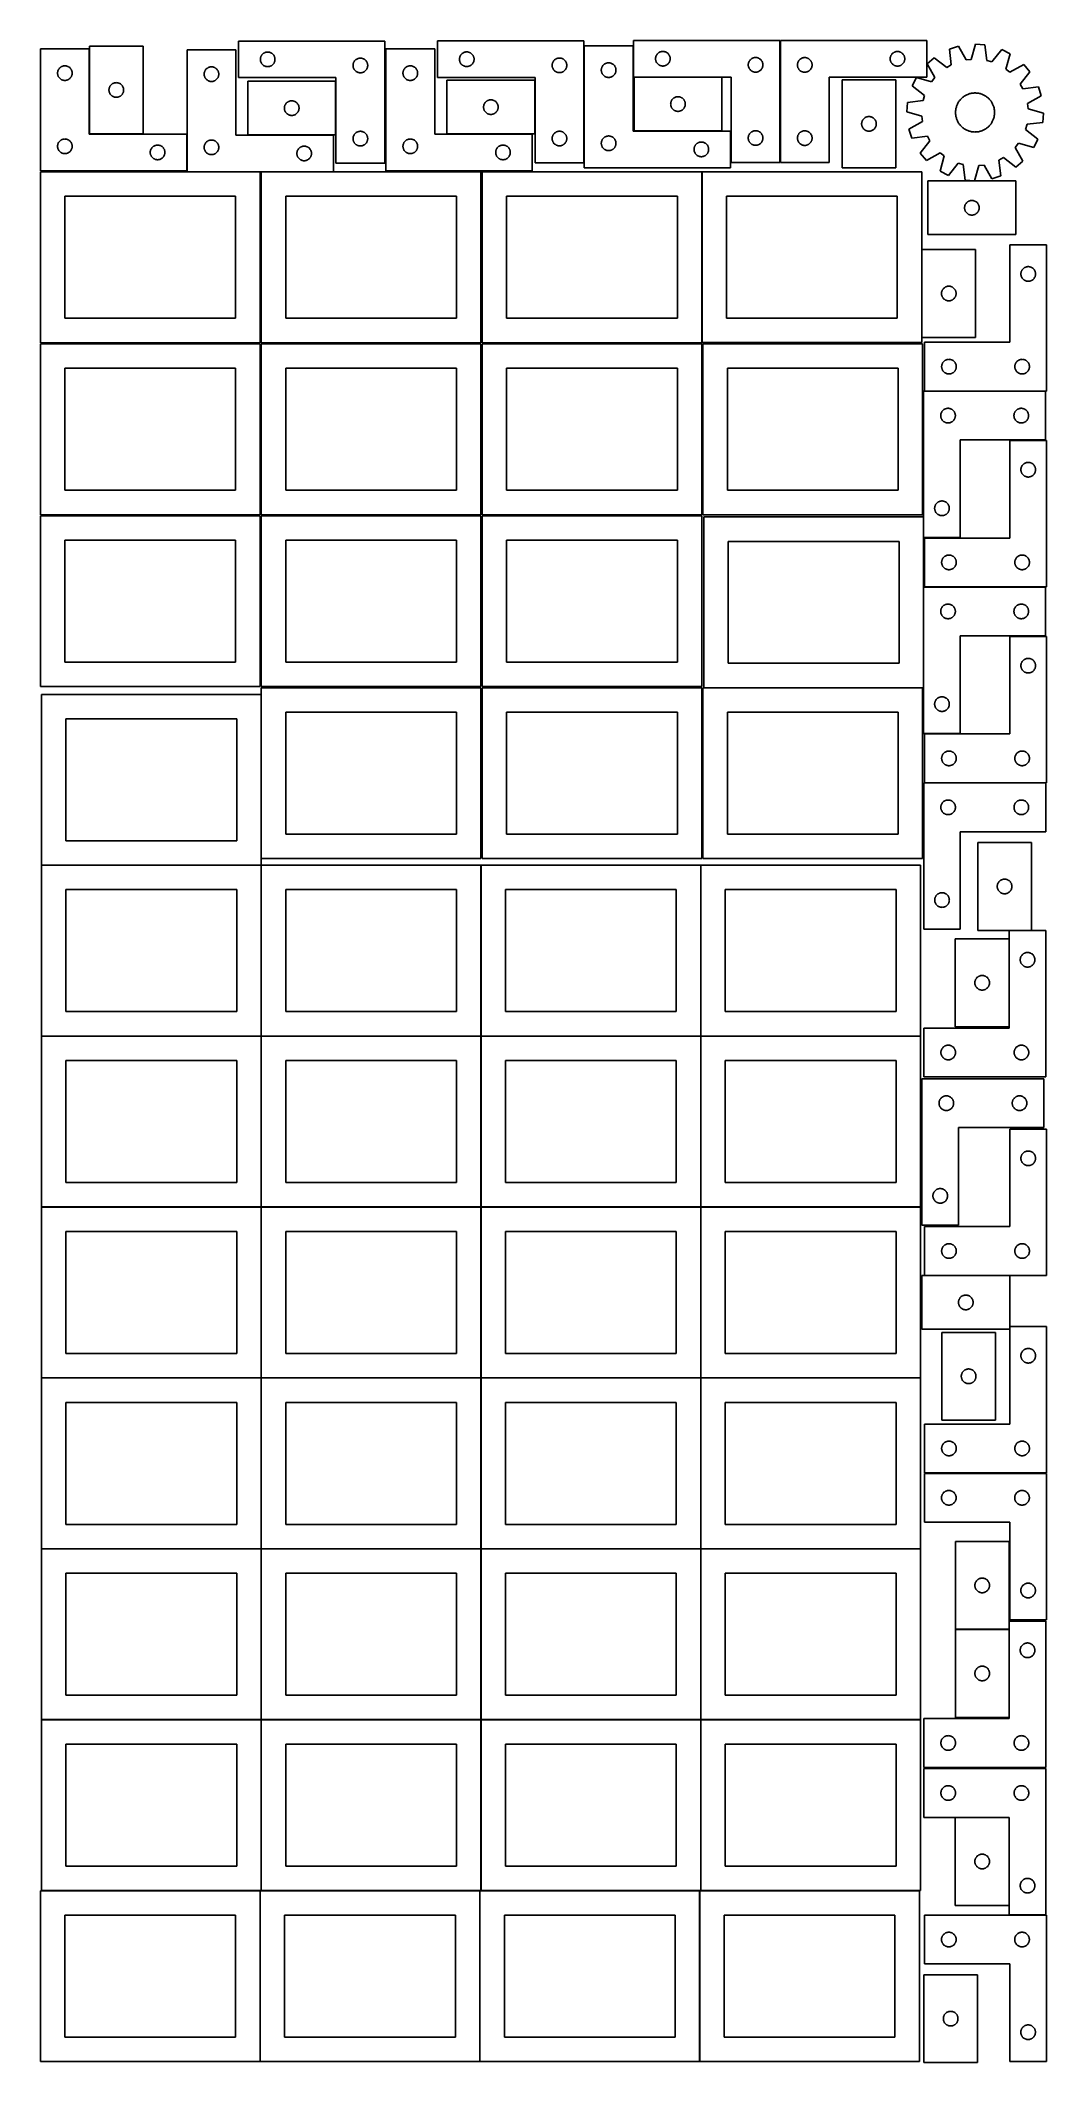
# Model space of a CAD drawing. Header units: millimetres. Extents: x 7 to 1243, y 7 to 2493.
import ezdxf

# ---------------------------------------------------------------- set-up
doc = ezdxf.new("R2010")
doc.units = ezdxf.units.MM
doc.layers.add('COMMON', color=5, linetype='CONTINUOUS', true_color=0x0000ff)
doc.layers.add('CUT', color=7, linetype='CONTINUOUS', true_color=0x000000)

msp = doc.modelspace()

# ---------------------------------------------------------------- linework, layer by layer
at = {"layer": 'COMMON'}
for p, q in [((277.941928, 1689.241939), (277.941928, 1487.167665)), ((7.841928, 1479.141938), (277.841928, 1479.141938)), ((277.941928, 1479.041938), (277.941928, 1269.041938)), ((548.141929, 1479.041938), (548.141929, 1269.041938)), ((818.34193, 1479.041938), (818.34193, 1269.041938)), ((7.841928, 1268.941937), (277.841928, 1268.941937)), ((277.941928, 1268.841937), (277.941928, 1058.841937)), ((278.041929, 1268.941937), (548.041929, 1268.941937)), ((548.141929, 1268.841937), (548.141929, 1058.841937)), ((548.24193, 1268.941937), (818.24193, 1268.941937)), ((818.34193, 1268.841937), (818.34193, 1058.841937)), ((818.441931, 1268.941937), (1088.441931, 1268.941937)), ((7.841928, 1058.741936), (277.841928, 1058.741936)), ((277.941928, 1058.641936), (277.941928, 848.641936)), ((278.041929, 1058.741936), (548.041929, 1058.741936)), ((548.141929, 1058.641936), (548.141929, 848.641936)), ((548.24193, 1058.741936), (818.24193, 1058.741936)), ((818.34193, 1058.641936), (818.34193, 848.641936)), ((818.441931, 1058.741936), (1088.441931, 1058.741936)), ((7.841928, 848.541935), (277.841928, 848.541935)), ((277.941928, 848.441935), (277.941928, 638.441935)), ((278.041929, 848.541935), (548.041929, 848.541935)), ((548.141929, 848.441935), (548.141929, 638.441935)), ((548.24193, 848.541935), (818.24193, 848.541935)), ((818.34193, 848.441935), (818.34193, 638.441935)), ((818.441931, 848.541935), (1088.441931, 848.541935)), ((277.841928, 638.341935), (7.841928, 638.341935)), ((277.941928, 638.241934), (277.941928, 428.241934)), ((548.041929, 638.341935), (278.041929, 638.341935)), ((548.14193, 428.241934), (548.14193, 638.241934)), ((548.24193, 638.341934), (818.24193, 638.341934)), ((818.34193, 638.241934), (818.34193, 428.241934)), ((818.441931, 638.341934), (1088.441931, 638.341934)), ((7.841928, 428.141933), (277.841928, 428.141933)), ((277.941928, 428.041933), (277.941928, 218.041933)), ((278.041929, 428.141933), (548.041929, 428.141933)), ((548.141929, 428.041933), (548.141929, 218.041933)), ((818.24193, 428.141934), (548.24193, 428.141934)), ((818.34193, 428.041933), (818.34193, 218.041933)), ((1088.441931, 428.141934), (818.441931, 428.141934)), ((7.841928, 217.941932), (276.520933, 217.941932)), ((276.620933, 217.841932), (276.620933, 7.841932)), ((278.041929, 217.941932), (546.720934, 217.941932)), ((546.820934, 217.841932), (546.820934, 7.841932)), ((548.24193, 217.941932), (816.920935, 217.941932)), ((817.020935, 217.841932), (817.020935, 7.841932)), ((818.441931, 217.941932), (1087.120936, 217.941932))]:
    msp.add_line(p, q, dxfattribs=at)
at = {"layer": 'CUT'}
for p, q in [((429.88183, 2492.687567), (249.88183, 2492.687567)), ((249.88183, 2492.687567), (249.88183, 2447.687567)), ((429.88183, 2342.687567), (429.88183, 2492.687567)), ((674.638971, 2492.833563), (494.638971, 2492.833563)), ((494.638971, 2492.833563), (494.638971, 2447.833563)), ((674.638971, 2342.833563), (674.638971, 2492.833563)), ((735.0715, 2486.960269), (675.0715, 2486.960269)), ((675.0715, 2486.960269), (675.0715, 2336.960269)), ((735.0715, 2381.960269), (735.0715, 2486.960269)), ((915.747736, 2493.449286), (735.747736, 2493.449286)), ((735.747736, 2493.449286), (735.747736, 2448.449286)), ((915.747736, 2343.449286), (915.747736, 2493.449286)), ((916.213253, 2493.34894), (1096.213253, 2493.34894)), ((916.213253, 2343.34894), (916.213253, 2493.34894)), ((1096.213253, 2493.34894), (1096.213253, 2448.34894)), ((1156.270832, 2488.838241), (1150.982962, 2470.197402)), ((1167.773261, 2487.95529), (1156.270832, 2488.838241)), ((1170.154124, 2468.725784), (1167.773261, 2487.95529)), ((66.520933, 2483.251528), (6.520933, 2483.251528)), ((6.520933, 2483.251528), (6.520933, 2333.251528)), ((34.191561, 2461.944861), (34.76512, 2462.078596)), ((34.76512, 2462.078596), (35.346197, 2462.174532)), ((35.346197, 2462.174532), (35.932304, 2462.232259)), ((35.932304, 2462.232259), (36.520933, 2462.251528)), ((36.520933, 2462.251528), (37.109561, 2462.232259)), ((37.109561, 2462.232259), (37.695668, 2462.174532)), ((37.695668, 2462.174532), (38.276745, 2462.078596)), ((38.276745, 2462.078596), (38.850304, 2461.944861)), ((66.520933, 2378.251528), (66.520933, 2483.251528)), ((66.737968, 2486.519348), (66.737968, 2378.519348)), ((132.737968, 2486.519348), (66.737968, 2486.519348)), ((132.737968, 2378.519348), (132.737968, 2486.519348)), ((246.76605, 2481.984927), (186.76605, 2481.984927)), ((186.76605, 2481.984927), (186.76605, 2331.984927)), ((246.76605, 2376.984927), (246.76605, 2481.984927)), ((276.88183, 2470.187567), (276.9011, 2470.776195)), ((276.9011, 2469.598939), (276.88183, 2470.187567)), ((276.9011, 2470.776195), (276.958827, 2471.362303)), ((276.958827, 2469.012831), (276.9011, 2469.598939)), ((276.958827, 2471.362303), (277.054763, 2471.94338)), ((277.054763, 2468.431754), (276.958827, 2469.012831)), ((277.054763, 2471.94338), (277.188498, 2472.516938)), ((277.188498, 2467.858196), (277.054763, 2468.431754)), ((277.188498, 2472.516938), (277.359459, 2473.080522)), ((277.359459, 2467.294612), (277.188498, 2467.858196)), ((277.359459, 2473.080522), (277.566915, 2473.631718)), ((277.566915, 2466.743416), (277.359459, 2467.294612)), ((277.566915, 2473.631718), (277.809976, 2474.168165)), ((277.809976, 2466.206969), (277.566915, 2466.743416)), ((277.809976, 2474.168165), (278.087602, 2474.687567)), ((278.087602, 2465.687567), (277.809976, 2466.206969)), ((278.087602, 2474.687567), (278.398604, 2475.187699)), ((278.398604, 2465.187435), (278.087602, 2465.687567)), ((278.398604, 2475.187699), (278.74165, 2475.66642)), ((278.74165, 2464.708714), (278.398604, 2465.187435)), ((278.74165, 2475.66642), (279.115272, 2476.121679)), ((279.115272, 2464.253455), (278.74165, 2464.708714)), ((279.115272, 2476.121679), (279.517869, 2476.551528)), ((279.517869, 2463.823606), (279.115272, 2464.253455)), ((279.517869, 2476.551528), (279.947718, 2476.954125)), ((279.947718, 2463.421009), (279.517869, 2463.823606)), ((279.947718, 2476.954125), (280.402977, 2477.327747)), ((280.402977, 2463.047387), (279.947718, 2463.421009)), ((280.402977, 2477.327747), (280.881698, 2477.670794)), ((280.881698, 2462.70434), (280.402977, 2463.047387)), ((280.881698, 2477.670794), (281.38183, 2477.981796)), ((281.38183, 2462.393338), (280.881698, 2462.70434)), ((281.38183, 2477.981796), (281.901232, 2478.259422)), ((281.901232, 2462.115712), (281.38183, 2462.393338)), ((281.901232, 2478.259422), (282.437679, 2478.502483)), ((282.437679, 2461.872651), (281.901232, 2462.115712)), ((282.437679, 2478.502483), (282.988875, 2478.709938)), ((282.988875, 2478.709938), (283.552459, 2478.880899)), ((283.552459, 2478.880899), (284.126017, 2479.014635)), ((284.126017, 2479.014635), (284.707095, 2479.110571)), ((284.707095, 2479.110571), (285.293202, 2479.168297)), ((285.293202, 2479.168297), (285.88183, 2479.187567)), ((285.88183, 2479.187567), (286.470459, 2479.168297)), ((286.470459, 2479.168297), (287.056566, 2479.110571)), ((287.056566, 2479.110571), (287.637643, 2479.014635)), ((287.637643, 2479.014635), (288.211202, 2478.880899)), ((288.211202, 2478.880899), (288.774786, 2478.709938)), ((288.774786, 2478.709938), (289.325981, 2478.502483)), ((289.325981, 2478.502483), (289.862429, 2478.259422)), ((289.862429, 2462.115712), (289.325981, 2461.872651)), ((289.862429, 2478.259422), (290.38183, 2477.981796)), ((290.38183, 2462.393338), (289.862429, 2462.115712)), ((290.38183, 2477.981796), (290.881962, 2477.670794)), ((290.881962, 2462.70434), (290.38183, 2462.393338)), ((290.881962, 2477.670794), (291.360683, 2477.327747)), ((291.360683, 2463.047387), (290.881962, 2462.70434)), ((291.360683, 2477.327747), (291.815943, 2476.954125)), ((291.815943, 2463.421009), (291.360683, 2463.047387)), ((291.815943, 2476.954125), (292.245791, 2476.551528)), ((292.245791, 2463.823606), (291.815943, 2463.421009)), ((292.245791, 2476.551528), (292.648389, 2476.121679)), ((292.648389, 2464.253455), (292.245791, 2463.823606)), ((292.648389, 2476.121679), (293.02201, 2475.66642)), ((293.02201, 2464.708714), (292.648389, 2464.253455)), ((293.02201, 2475.66642), (293.365057, 2475.187699)), ((293.365057, 2465.187435), (293.02201, 2464.708714)), ((293.365057, 2475.187699), (293.676059, 2474.687567)), ((293.676059, 2465.687567), (293.365057, 2465.187435)), ((293.676059, 2474.687567), (293.953685, 2474.168165)), ((293.953685, 2466.206969), (293.676059, 2465.687567)), ((293.953685, 2474.168165), (294.196746, 2473.631718)), ((294.196746, 2466.743416), (293.953685, 2466.206969)), ((294.196746, 2473.631718), (294.404202, 2473.080522)), ((294.404202, 2467.294612), (294.196746, 2466.743416)), ((294.404202, 2473.080522), (294.575163, 2472.516938)), ((294.575163, 2467.858196), (294.404202, 2467.294612)), ((294.575163, 2472.516938), (294.708898, 2471.94338)), ((294.708898, 2468.431754), (294.575163, 2467.858196)), ((294.708898, 2471.94338), (294.804834, 2471.362303)), ((294.804834, 2469.012831), (294.708898, 2468.431754)), ((294.804834, 2471.362303), (294.862561, 2470.776195)), ((294.862561, 2469.598939), (294.804834, 2469.012831)), ((294.862561, 2470.776195), (294.88183, 2470.187567)), ((294.88183, 2470.187567), (294.862561, 2469.598939)), ((390.88183, 2462.687567), (390.9011, 2463.276195)), ((390.9011, 2462.098939), (390.88183, 2462.687567)), ((390.9011, 2463.276195), (390.958827, 2463.862303)), ((390.958827, 2461.512831), (390.9011, 2462.098939)), ((390.958827, 2463.862303), (391.054763, 2464.44338)), ((391.054763, 2464.44338), (391.188498, 2465.016938)), ((391.188498, 2465.016938), (391.359459, 2465.580522)), ((391.359459, 2465.580522), (391.566915, 2466.131718)), ((391.566915, 2466.131718), (391.809976, 2466.668165)), ((391.809976, 2466.668165), (392.087602, 2467.187567)), ((392.087602, 2467.187567), (392.398604, 2467.687699)), ((392.398604, 2467.687699), (392.74165, 2468.16642)), ((392.74165, 2468.16642), (393.115272, 2468.621679)), ((393.115272, 2468.621679), (393.517869, 2469.051528)), ((393.517869, 2469.051528), (393.947718, 2469.454125)), ((393.947718, 2469.454125), (394.402977, 2469.827747)), ((394.402977, 2469.827747), (394.881698, 2470.170794)), ((394.881698, 2470.170794), (395.38183, 2470.481796)), ((395.38183, 2470.481796), (395.901232, 2470.759422)), ((395.901232, 2470.759422), (396.437679, 2471.002483)), ((396.437679, 2471.002483), (396.988875, 2471.209938)), ((396.988875, 2471.209938), (397.552459, 2471.380899)), ((397.552459, 2471.380899), (398.126017, 2471.514635)), ((398.126017, 2471.514635), (398.707095, 2471.610571)), ((398.707095, 2471.610571), (399.293202, 2471.668297)), ((399.293202, 2471.668297), (399.88183, 2471.687567)), ((399.88183, 2471.687567), (400.470459, 2471.668297)), ((400.470459, 2471.668297), (401.056566, 2471.610571)), ((401.056566, 2471.610571), (401.637643, 2471.514635)), ((401.637643, 2471.514635), (402.211202, 2471.380899)), ((402.211202, 2471.380899), (402.774786, 2471.209938)), ((402.774786, 2471.209938), (403.325981, 2471.002483)), ((403.325981, 2471.002483), (403.862429, 2470.759422)), ((403.862429, 2470.759422), (404.38183, 2470.481796)), ((404.38183, 2470.481796), (404.881962, 2470.170794)), ((404.881962, 2470.170794), (405.360683, 2469.827747)), ((405.360683, 2469.827747), (405.815943, 2469.454125)), ((405.815943, 2469.454125), (406.245791, 2469.051528)), ((406.245791, 2469.051528), (406.648389, 2468.621679)), ((406.648389, 2468.621679), (407.02201, 2468.16642)), ((407.02201, 2468.16642), (407.365057, 2467.687699)), ((407.365057, 2467.687699), (407.676059, 2467.187567)), ((407.676059, 2467.187567), (407.953685, 2466.668165)), ((407.953685, 2466.668165), (408.196746, 2466.131718)), ((408.196746, 2466.131718), (408.404202, 2465.580522)), ((408.404202, 2465.580522), (408.575163, 2465.016938)), ((408.575163, 2465.016938), (408.708898, 2464.44338)), ((408.708898, 2464.44338), (408.804834, 2463.862303)), ((408.804834, 2463.862303), (408.862561, 2463.276195)), ((408.862561, 2462.098939), (408.804834, 2461.512831)), ((408.862561, 2463.276195), (408.88183, 2462.687567)), ((408.88183, 2462.687567), (408.862561, 2462.098939)), ((491.201719, 2483.251528), (431.201719, 2483.251528)), ((431.201719, 2483.251528), (431.201719, 2333.251528)), ((458.872347, 2461.944861), (459.445906, 2462.078596)), ((459.445906, 2462.078596), (460.026983, 2462.174532)), ((460.026983, 2462.174532), (460.613091, 2462.232259)), ((460.613091, 2462.232259), (461.201719, 2462.251528)), ((461.201719, 2462.251528), (461.790347, 2462.232259)), ((461.790347, 2462.232259), (462.376454, 2462.174532)), ((462.376454, 2462.174532), (462.957532, 2462.078596)), ((462.957532, 2462.078596), (463.53109, 2461.944861)), ((491.201719, 2378.251528), (491.201719, 2483.251528)), ((521.638971, 2470.333563), (521.658241, 2470.922191)), ((521.658241, 2469.744935), (521.638971, 2470.333563)), ((521.658241, 2470.922191), (521.715968, 2471.508299)), ((521.715968, 2469.158827), (521.658241, 2469.744935)), ((521.715968, 2471.508299), (521.811904, 2472.089376)), ((521.811904, 2468.57775), (521.715968, 2469.158827)), ((521.811904, 2472.089376), (521.945639, 2472.662935)), ((521.945639, 2468.004192), (521.811904, 2468.57775)), ((521.945639, 2472.662935), (522.1166, 2473.226518)), ((522.1166, 2467.440608), (521.945639, 2468.004192)), ((522.1166, 2473.226518), (522.324056, 2473.777714)), ((522.324056, 2466.889412), (522.1166, 2467.440608)), ((522.324056, 2473.777714), (522.567117, 2474.314161)), ((522.567117, 2466.352965), (522.324056, 2466.889412)), ((522.567117, 2474.314161), (522.844743, 2474.833563)), ((522.844743, 2465.833563), (522.567117, 2466.352965)), ((522.844743, 2474.833563), (523.155745, 2475.333695)), ((523.155745, 2465.333431), (522.844743, 2465.833563)), ((523.155745, 2475.333695), (523.498791, 2475.812416)), ((523.498791, 2464.85471), (523.155745, 2465.333431)), ((523.498791, 2475.812416), (523.872413, 2476.267675)), ((523.872413, 2464.399451), (523.498791, 2464.85471)), ((523.872413, 2476.267675), (524.27501, 2476.697524)), ((524.27501, 2463.969602), (523.872413, 2464.399451)), ((524.27501, 2476.697524), (524.704859, 2477.100121)), ((524.704859, 2463.567005), (524.27501, 2463.969602)), ((524.704859, 2477.100121), (525.160119, 2477.473743)), ((525.160119, 2463.193383), (524.704859, 2463.567005)), ((525.160119, 2477.473743), (525.638839, 2477.81679)), ((525.638839, 2462.850337), (525.160119, 2463.193383)), ((525.638839, 2477.81679), (526.138971, 2478.127792)), ((526.138971, 2462.539334), (525.638839, 2462.850337)), ((526.138971, 2478.127792), (526.658373, 2478.405418)), ((526.658373, 2462.261708), (526.138971, 2462.539334)), ((526.658373, 2478.405418), (527.194821, 2478.648479)), ((527.194821, 2462.018647), (526.658373, 2462.261708)), ((527.194821, 2478.648479), (527.746016, 2478.855934)), ((527.746016, 2478.855934), (528.3096, 2479.026896)), ((528.3096, 2479.026896), (528.883159, 2479.160631)), ((528.883159, 2479.160631), (529.464236, 2479.256567)), ((529.464236, 2479.256567), (530.050343, 2479.314293)), ((530.050343, 2479.314293), (530.638971, 2479.333563)), ((530.638971, 2479.333563), (531.2276, 2479.314293)), ((531.2276, 2479.314293), (531.813707, 2479.256567)), ((531.813707, 2479.256567), (532.394784, 2479.160631)), ((532.394784, 2479.160631), (532.968343, 2479.026896)), ((532.968343, 2479.026896), (533.531927, 2478.855934)), ((533.531927, 2478.855934), (534.083122, 2478.648479)), ((534.083122, 2478.648479), (534.61957, 2478.405418)), ((534.61957, 2462.261708), (534.083122, 2462.018647)), ((534.61957, 2478.405418), (535.138971, 2478.127792)), ((535.138971, 2462.539334), (534.61957, 2462.261708)), ((535.138971, 2478.127792), (535.639104, 2477.81679)), ((535.639104, 2462.850337), (535.138971, 2462.539334)), ((535.639104, 2477.81679), (536.117824, 2477.473743)), ((536.117824, 2463.193383), (535.639104, 2462.850337)), ((536.117824, 2477.473743), (536.573084, 2477.100121)), ((536.573084, 2463.567005), (536.117824, 2463.193383)), ((536.573084, 2477.100121), (537.002932, 2476.697524)), ((537.002932, 2463.969602), (536.573084, 2463.567005)), ((537.002932, 2476.697524), (537.40553, 2476.267675)), ((537.40553, 2464.399451), (537.002932, 2463.969602)), ((537.40553, 2476.267675), (537.779152, 2475.812416)), ((537.779152, 2464.85471), (537.40553, 2464.399451)), ((537.779152, 2475.812416), (538.122198, 2475.333695)), ((538.122198, 2465.333431), (537.779152, 2464.85471)), ((538.122198, 2475.333695), (538.4332, 2474.833563)), ((538.4332, 2465.833563), (538.122198, 2465.333431)), ((538.4332, 2474.833563), (538.710826, 2474.314161)), ((538.710826, 2466.352965), (538.4332, 2465.833563)), ((538.710826, 2474.314161), (538.953887, 2473.777714)), ((538.953887, 2466.889412), (538.710826, 2466.352965)), ((538.953887, 2473.777714), (539.161343, 2473.226518)), ((539.161343, 2467.440608), (538.953887, 2466.889412)), ((539.161343, 2473.226518), (539.332304, 2472.662935)), ((539.332304, 2468.004192), (539.161343, 2467.440608)), ((539.332304, 2472.662935), (539.466039, 2472.089376)), ((539.466039, 2468.57775), (539.332304, 2468.004192)), ((539.466039, 2472.089376), (539.561975, 2471.508299)), ((539.561975, 2469.158827), (539.466039, 2468.57775)), ((539.561975, 2471.508299), (539.619702, 2470.922191)), ((539.619702, 2469.744935), (539.561975, 2469.158827)), ((539.619702, 2470.922191), (539.638971, 2470.333563)), ((539.638971, 2470.333563), (539.619702, 2469.744935)), ((635.638971, 2462.833563), (635.658241, 2463.422191)), ((635.658241, 2462.244935), (635.638971, 2462.833563)), ((635.658241, 2463.422191), (635.715968, 2464.008299)), ((635.715968, 2461.658827), (635.658241, 2462.244935)), ((635.715968, 2464.008299), (635.811904, 2464.589376)), ((635.811904, 2464.589376), (635.945639, 2465.162935)), ((635.945639, 2465.162935), (636.1166, 2465.726518)), ((636.1166, 2465.726518), (636.324056, 2466.277714)), ((636.324056, 2466.277714), (636.567117, 2466.814161)), ((636.567117, 2466.814161), (636.844743, 2467.333563)), ((636.844743, 2467.333563), (637.155745, 2467.833695)), ((637.155745, 2467.833695), (637.498791, 2468.312416)), ((637.498791, 2468.312416), (637.872413, 2468.767675)), ((637.872413, 2468.767675), (638.27501, 2469.197524)), ((638.27501, 2469.197524), (638.704859, 2469.600121)), ((638.704859, 2469.600121), (639.160119, 2469.973743)), ((639.160119, 2469.973743), (639.638839, 2470.31679)), ((639.638839, 2470.31679), (640.138971, 2470.627792)), ((640.138971, 2470.627792), (640.658373, 2470.905418)), ((640.658373, 2470.905418), (641.194821, 2471.148479)), ((641.194821, 2471.148479), (641.746016, 2471.355934)), ((641.746016, 2471.355934), (642.3096, 2471.526896)), ((642.3096, 2471.526896), (642.883159, 2471.660631)), ((642.883159, 2471.660631), (643.464236, 2471.756567)), ((643.464236, 2471.756567), (644.050343, 2471.814293)), ((644.050343, 2471.814293), (644.638971, 2471.833563)), ((644.638971, 2471.833563), (645.2276, 2471.814293)), ((645.2276, 2471.814293), (645.813707, 2471.756567)), ((645.813707, 2471.756567), (646.394784, 2471.660631)), ((646.394784, 2471.660631), (646.968343, 2471.526896)), ((646.968343, 2471.526896), (647.531927, 2471.355934)), ((647.531927, 2471.355934), (648.083122, 2471.148479)), ((648.083122, 2471.148479), (648.61957, 2470.905418)), ((648.61957, 2470.905418), (649.138971, 2470.627792)), ((649.138971, 2470.627792), (649.639104, 2470.31679)), ((649.639104, 2470.31679), (650.117824, 2469.973743)), ((650.117824, 2469.973743), (650.573084, 2469.600121)), ((650.573084, 2469.600121), (651.002932, 2469.197524)), ((651.002932, 2469.197524), (651.40553, 2468.767675)), ((651.40553, 2468.767675), (651.779152, 2468.312416)), ((651.779152, 2468.312416), (652.122198, 2467.833695)), ((652.122198, 2467.833695), (652.4332, 2467.333563)), ((652.4332, 2467.333563), (652.710826, 2466.814161)), ((652.710826, 2466.814161), (652.953887, 2466.277714)), ((652.953887, 2466.277714), (653.161343, 2465.726518)), ((653.161343, 2465.726518), (653.332304, 2465.162935)), ((653.332304, 2465.162935), (653.466039, 2464.589376)), ((653.466039, 2464.589376), (653.561975, 2464.008299)), ((653.561975, 2464.008299), (653.619702, 2463.422191)), ((653.619702, 2462.244935), (653.561975, 2461.658827)), ((653.619702, 2463.422191), (653.638971, 2462.833563)), ((653.638971, 2462.833563), (653.619702, 2462.244935)), ((697.588274, 2461.960401), (697.93132, 2462.439121)), ((697.93132, 2462.439121), (698.304942, 2462.894381)), ((698.304942, 2462.894381), (698.707539, 2463.32423)), ((698.707539, 2463.32423), (699.137388, 2463.726827)), ((699.137388, 2463.726827), (699.592647, 2464.100449)), ((699.592647, 2464.100449), (700.071368, 2464.443495)), ((700.071368, 2464.443495), (700.5715, 2464.754497)), ((700.5715, 2464.754497), (701.090902, 2465.032123)), ((701.090902, 2465.032123), (701.627349, 2465.275184)), ((701.627349, 2465.275184), (702.178545, 2465.48264)), ((702.178545, 2465.48264), (702.742129, 2465.653601)), ((702.742129, 2465.653601), (703.315687, 2465.787336)), ((703.315687, 2465.787336), (703.896764, 2465.883272)), ((703.896764, 2465.883272), (704.482872, 2465.940999)), ((704.482872, 2465.940999), (705.0715, 2465.960269)), ((705.0715, 2465.960269), (705.660128, 2465.940999)), ((705.660128, 2465.940999), (706.246236, 2465.883272)), ((706.246236, 2465.883272), (706.827313, 2465.787336)), ((706.827313, 2465.787336), (707.400872, 2465.653601)), ((707.400872, 2465.653601), (707.964455, 2465.48264)), ((707.964455, 2465.48264), (708.515651, 2465.275184)), ((708.515651, 2465.275184), (709.052098, 2465.032123)), ((709.052098, 2465.032123), (709.5715, 2464.754497)), ((709.5715, 2464.754497), (710.071632, 2464.443495)), ((710.071632, 2464.443495), (710.550353, 2464.100449)), ((710.550353, 2464.100449), (711.005613, 2463.726827)), ((711.005613, 2463.726827), (711.435461, 2463.32423)), ((711.435461, 2463.32423), (711.838058, 2462.894381)), ((711.838058, 2462.894381), (712.21168, 2462.439121)), ((712.21168, 2462.439121), (712.554727, 2461.960401)), ((762.747736, 2470.949286), (762.767006, 2471.537914)), ((762.767006, 2470.360658), (762.747736, 2470.949286)), ((762.767006, 2471.537914), (762.824732, 2472.124021)), ((762.824732, 2469.77455), (762.767006, 2470.360658)), ((762.824732, 2472.124021), (762.920669, 2472.705099)), ((762.920669, 2469.193473), (762.824732, 2469.77455)), ((762.920669, 2472.705099), (763.054404, 2473.278657)), ((763.054404, 2468.619914), (762.920669, 2469.193473)), ((763.054404, 2473.278657), (763.225365, 2473.842241)), ((763.225365, 2468.056331), (763.054404, 2468.619914)), ((763.225365, 2473.842241), (763.43282, 2474.393437)), ((763.43282, 2467.505135), (763.225365, 2468.056331)), ((763.43282, 2474.393437), (763.675881, 2474.929884)), ((763.675881, 2466.968688), (763.43282, 2467.505135)), ((763.675881, 2474.929884), (763.953507, 2475.449286)), ((763.953507, 2466.449286), (763.675881, 2466.968688)), ((763.953507, 2475.449286), (764.26451, 2475.949418)), ((764.26451, 2465.949154), (763.953507, 2466.449286)), ((764.26451, 2475.949418), (764.607556, 2476.428139)), ((764.607556, 2465.470433), (764.26451, 2465.949154)), ((764.607556, 2476.428139), (764.981178, 2476.883398)), ((764.981178, 2465.015173), (764.607556, 2465.470433)), ((764.981178, 2476.883398), (765.383775, 2477.313247)), ((765.383775, 2464.585325), (764.981178, 2465.015173)), ((765.383775, 2477.313247), (765.813624, 2477.715844)), ((765.813624, 2464.182727), (765.383775, 2464.585325)), ((765.813624, 2477.715844), (766.268883, 2478.089466)), ((766.268883, 2463.809106), (765.813624, 2464.182727)), ((766.268883, 2478.089466), (766.747604, 2478.432512)), ((766.747604, 2463.466059), (766.268883, 2463.809106)), ((766.747604, 2478.432512), (767.247736, 2478.743514)), ((767.247736, 2463.155057), (766.747604, 2463.466059)), ((767.247736, 2478.743514), (767.767138, 2479.02114)), ((767.767138, 2462.877431), (767.247736, 2463.155057)), ((767.767138, 2479.02114), (768.303585, 2479.264202)), ((768.303585, 2462.63437), (767.767138, 2462.877431)), ((768.303585, 2479.264202), (768.854781, 2479.471657)), ((768.854781, 2462.426915), (768.303585, 2462.63437)), ((768.854781, 2479.471657), (769.418365, 2479.642618)), ((769.418365, 2462.255953), (768.854781, 2462.426915)), ((769.418365, 2479.642618), (769.991923, 2479.776353)), ((769.991923, 2462.122218), (769.418365, 2462.255953)), ((769.991923, 2479.776353), (770.573, 2479.87229)), ((770.573, 2462.026282), (769.991923, 2462.122218)), ((770.573, 2479.87229), (771.159108, 2479.930016)), ((771.159108, 2479.930016), (771.747736, 2479.949286)), ((771.747736, 2479.949286), (772.336364, 2479.930016)), ((772.336364, 2479.930016), (772.922472, 2479.87229)), ((772.922472, 2479.87229), (773.503549, 2479.776353)), ((773.503549, 2462.122218), (772.922472, 2462.026282)), ((773.503549, 2479.776353), (774.077108, 2479.642618)), ((774.077108, 2462.255953), (773.503549, 2462.122218)), ((774.077108, 2479.642618), (774.640691, 2479.471657)), ((774.640691, 2462.426915), (774.077108, 2462.255953)), ((774.640691, 2479.471657), (775.191887, 2479.264202)), ((775.191887, 2462.63437), (774.640691, 2462.426915)), ((775.191887, 2479.264202), (775.728334, 2479.02114)), ((775.728334, 2462.877431), (775.191887, 2462.63437)), ((775.728334, 2479.02114), (776.247736, 2478.743514)), ((776.247736, 2463.155057), (775.728334, 2462.877431)), ((776.247736, 2478.743514), (776.747868, 2478.432512)), ((776.747868, 2463.466059), (776.247736, 2463.155057)), ((776.747868, 2478.432512), (777.226589, 2478.089466)), ((777.226589, 2463.809106), (776.747868, 2463.466059)), ((777.226589, 2478.089466), (777.681848, 2477.715844)), ((777.681848, 2464.182727), (777.226589, 2463.809106)), ((777.681848, 2477.715844), (778.111697, 2477.313247)), ((778.111697, 2464.585325), (777.681848, 2464.182727)), ((778.111697, 2477.313247), (778.514294, 2476.883398)), ((778.514294, 2465.015173), (778.111697, 2464.585325)), ((778.514294, 2476.883398), (778.887916, 2476.428139)), ((778.887916, 2465.470433), (778.514294, 2465.015173)), ((778.887916, 2476.428139), (779.230963, 2475.949418)), ((779.230963, 2465.949154), (778.887916, 2465.470433)), ((779.230963, 2475.949418), (779.541965, 2475.449286)), ((779.541965, 2466.449286), (779.230963, 2465.949154)), ((779.541965, 2475.449286), (779.819591, 2474.929884)), ((779.819591, 2466.968688), (779.541965, 2466.449286)), ((779.819591, 2474.929884), (780.062652, 2474.393437)), ((780.062652, 2467.505135), (779.819591, 2466.968688)), ((780.062652, 2474.393437), (780.270107, 2473.842241)), ((780.270107, 2468.056331), (780.062652, 2467.505135)), ((780.270107, 2473.842241), (780.441069, 2473.278657)), ((780.441069, 2468.619914), (780.270107, 2468.056331)), ((780.441069, 2473.278657), (780.574804, 2472.705099)), ((780.574804, 2469.193473), (780.441069, 2468.619914)), ((780.574804, 2472.705099), (780.67074, 2472.124021)), ((780.67074, 2469.77455), (780.574804, 2469.193473)), ((780.67074, 2472.124021), (780.728466, 2471.537914)), ((780.728466, 2470.360658), (780.67074, 2469.77455)), ((780.728466, 2471.537914), (780.747736, 2470.949286)), ((780.747736, 2470.949286), (780.728466, 2470.360658)), ((876.747736, 2463.449286), (876.767006, 2464.037914)), ((876.767006, 2462.860658), (876.747736, 2463.449286)), ((876.767006, 2464.037914), (876.824732, 2464.624021)), ((876.824732, 2462.27455), (876.767006, 2462.860658)), ((876.824732, 2464.624021), (876.920669, 2465.205099)), ((876.920669, 2461.693473), (876.824732, 2462.27455)), ((876.920669, 2465.205099), (877.054404, 2465.778657)), ((877.054404, 2465.778657), (877.225365, 2466.342241)), ((877.225365, 2466.342241), (877.43282, 2466.893437)), ((877.43282, 2466.893437), (877.675881, 2467.429884)), ((877.675881, 2467.429884), (877.953507, 2467.949286)), ((877.953507, 2467.949286), (878.26451, 2468.449418)), ((878.26451, 2468.449418), (878.607556, 2468.928139)), ((878.607556, 2468.928139), (878.981178, 2469.383398)), ((878.981178, 2469.383398), (879.383775, 2469.813247)), ((879.383775, 2469.813247), (879.813624, 2470.215844)), ((879.813624, 2470.215844), (880.268883, 2470.589466)), ((880.268883, 2470.589466), (880.747604, 2470.932512)), ((880.747604, 2470.932512), (881.247736, 2471.243514)), ((881.247736, 2471.243514), (881.767138, 2471.52114)), ((881.767138, 2471.52114), (882.303585, 2471.764202)), ((882.303585, 2471.764202), (882.854781, 2471.971657)), ((882.854781, 2471.971657), (883.418365, 2472.142618)), ((883.418365, 2472.142618), (883.991923, 2472.276353)), ((883.991923, 2472.276353), (884.573, 2472.37229)), ((884.573, 2472.37229), (885.159108, 2472.430016)), ((885.159108, 2472.430016), (885.747736, 2472.449286)), ((885.747736, 2472.449286), (886.336364, 2472.430016)), ((886.336364, 2472.430016), (886.922472, 2472.37229)), ((886.922472, 2472.37229), (887.503549, 2472.276353)), ((887.503549, 2472.276353), (888.077108, 2472.142618)), ((888.077108, 2472.142618), (888.640691, 2471.971657)), ((888.640691, 2471.971657), (889.191887, 2471.764202)), ((889.191887, 2471.764202), (889.728334, 2471.52114)), ((889.728334, 2471.52114), (890.247736, 2471.243514)), ((890.247736, 2471.243514), (890.747868, 2470.932512)), ((890.747868, 2470.932512), (891.226589, 2470.589466)), ((891.226589, 2470.589466), (891.681848, 2470.215844)), ((891.681848, 2470.215844), (892.111697, 2469.813247)), ((892.111697, 2469.813247), (892.514294, 2469.383398)), ((892.514294, 2469.383398), (892.887916, 2468.928139)), ((892.887916, 2468.928139), (893.230963, 2468.449418)), ((893.230963, 2468.449418), (893.541965, 2467.949286)), ((893.541965, 2467.949286), (893.819591, 2467.429884)), ((893.819591, 2467.429884), (894.062652, 2466.893437)), ((894.062652, 2466.893437), (894.270107, 2466.342241)), ((894.270107, 2466.342241), (894.441069, 2465.778657)), ((894.441069, 2465.778657), (894.574804, 2465.205099)), ((894.574804, 2465.205099), (894.67074, 2464.624021)), ((894.67074, 2462.27455), (894.574804, 2461.693473)), ((894.67074, 2464.624021), (894.728466, 2464.037914)), ((894.728466, 2462.860658), (894.67074, 2462.27455)), ((894.728466, 2464.037914), (894.747736, 2463.449286)), ((894.747736, 2463.449286), (894.728466, 2462.860658)), ((937.232523, 2463.937569), (937.213253, 2463.34894)), ((937.213253, 2463.34894), (937.232523, 2462.760312)), ((937.290249, 2464.523676), (937.232523, 2463.937569)), ((937.232523, 2462.760312), (937.290249, 2462.174205)), ((937.386185, 2465.104753), (937.290249, 2464.523676)), ((937.290249, 2462.174205), (937.386185, 2461.593128)), ((937.519921, 2465.678312), (937.386185, 2465.104753)), ((937.690882, 2466.241896), (937.519921, 2465.678312)), ((937.898337, 2466.793091), (937.690882, 2466.241896)), ((938.141398, 2467.329539), (937.898337, 2466.793091)), ((938.419024, 2467.84894), (938.141398, 2467.329539)), ((938.730026, 2468.349073), (938.419024, 2467.84894)), ((939.073073, 2468.827793), (938.730026, 2468.349073)), ((939.446695, 2469.283053), (939.073073, 2468.827793)), ((939.849292, 2469.712901), (939.446695, 2469.283053)), ((940.279141, 2470.115499), (939.849292, 2469.712901)), ((940.7344, 2470.48912), (940.279141, 2470.115499)), ((941.213121, 2470.832167), (940.7344, 2470.48912)), ((941.713253, 2471.143169), (941.213121, 2470.832167)), ((942.232655, 2471.420795), (941.713253, 2471.143169)), ((942.769102, 2471.663856), (942.232655, 2471.420795)), ((943.320298, 2471.871312), (942.769102, 2471.663856)), ((943.883882, 2472.042273), (943.320298, 2471.871312)), ((944.45744, 2472.176008), (943.883882, 2472.042273)), ((945.038517, 2472.271944), (944.45744, 2472.176008)), ((945.624625, 2472.329671), (945.038517, 2472.271944)), ((946.213253, 2472.34894), (945.624625, 2472.329671)), ((946.801881, 2472.329671), (946.213253, 2472.34894)), ((947.387989, 2472.271944), (946.801881, 2472.329671)), ((947.969066, 2472.176008), (947.387989, 2472.271944)), ((948.542624, 2472.042273), (947.969066, 2472.176008)), ((949.106208, 2471.871312), (948.542624, 2472.042273)), ((949.657404, 2471.663856), (949.106208, 2471.871312)), ((950.193851, 2471.420795), (949.657404, 2471.663856)), ((950.713253, 2471.143169), (950.193851, 2471.420795)), ((951.213385, 2470.832167), (950.713253, 2471.143169)), ((951.692106, 2470.48912), (951.213385, 2470.832167)), ((952.147365, 2470.115499), (951.692106, 2470.48912)), ((952.577214, 2469.712901), (952.147365, 2470.115499)), ((952.979811, 2469.283053), (952.577214, 2469.712901)), ((953.353433, 2468.827793), (952.979811, 2469.283053)), ((953.69648, 2468.349073), (953.353433, 2468.827793)), ((954.007482, 2467.84894), (953.69648, 2468.349073)), ((954.285108, 2467.329539), (954.007482, 2467.84894)), ((954.528169, 2466.793091), (954.285108, 2467.329539)), ((954.735624, 2466.241896), (954.528169, 2466.793091)), ((954.906585, 2465.678312), (954.735624, 2466.241896)), ((955.040321, 2465.104753), (954.906585, 2465.678312)), ((955.136257, 2464.523676), (955.040321, 2465.104753)), ((955.040321, 2461.593128), (955.136257, 2462.174205)), ((955.193983, 2463.937569), (955.136257, 2464.523676)), ((955.136257, 2462.174205), (955.193983, 2462.760312)), ((955.213253, 2463.34894), (955.193983, 2463.937569)), ((955.193983, 2462.760312), (955.213253, 2463.34894)), ((1051.232523, 2471.437569), (1051.213253, 2470.84894)), ((1051.213253, 2470.84894), (1051.232523, 2470.260312)), ((1051.290249, 2472.023676), (1051.232523, 2471.437569)), ((1051.232523, 2470.260312), (1051.290249, 2469.674205)), ((1051.386185, 2472.604753), (1051.290249, 2472.023676)), ((1051.290249, 2469.674205), (1051.386185, 2469.093128)), ((1051.519921, 2473.178312), (1051.386185, 2472.604753)), ((1051.386185, 2469.093128), (1051.519921, 2468.519569)), ((1051.690882, 2473.741896), (1051.519921, 2473.178312)), ((1051.519921, 2468.519569), (1051.690882, 2467.955985)), ((1051.898337, 2474.293091), (1051.690882, 2473.741896)), ((1051.690882, 2467.955985), (1051.898337, 2467.40479)), ((1052.141398, 2474.829539), (1051.898337, 2474.293091)), ((1051.898337, 2467.40479), (1052.141398, 2466.868342)), ((1052.419024, 2475.34894), (1052.141398, 2474.829539)), ((1052.141398, 2466.868342), (1052.419024, 2466.34894)), ((1052.730026, 2475.849073), (1052.419024, 2475.34894)), ((1052.419024, 2466.34894), (1052.730026, 2465.848808)), ((1053.073073, 2476.327793), (1052.730026, 2475.849073)), ((1052.730026, 2465.848808), (1053.073073, 2465.370088)), ((1053.446695, 2476.783053), (1053.073073, 2476.327793)), ((1053.073073, 2465.370088), (1053.446695, 2464.914828)), ((1053.849292, 2477.212901), (1053.446695, 2476.783053)), ((1053.446695, 2464.914828), (1053.849292, 2464.484979)), ((1054.279141, 2477.615499), (1053.849292, 2477.212901)), ((1053.849292, 2464.484979), (1054.279141, 2464.082382)), ((1054.7344, 2477.98912), (1054.279141, 2477.615499)), ((1054.279141, 2464.082382), (1054.7344, 2463.70876)), ((1055.213121, 2478.332167), (1054.7344, 2477.98912)), ((1054.7344, 2463.70876), (1055.213121, 2463.365714)), ((1055.713253, 2478.643169), (1055.213121, 2478.332167)), ((1055.213121, 2463.365714), (1055.713253, 2463.054712)), ((1056.232655, 2478.920795), (1055.713253, 2478.643169)), ((1055.713253, 2463.054712), (1056.232655, 2462.777086)), ((1056.769102, 2479.163856), (1056.232655, 2478.920795)), ((1056.232655, 2462.777086), (1056.769102, 2462.534025)), ((1057.320298, 2479.371312), (1056.769102, 2479.163856)), ((1056.769102, 2462.534025), (1057.320298, 2462.326569)), ((1057.883882, 2479.542273), (1057.320298, 2479.371312)), ((1057.320298, 2462.326569), (1057.883882, 2462.155608)), ((1058.45744, 2479.676008), (1057.883882, 2479.542273)), ((1057.883882, 2462.155608), (1058.45744, 2462.021873)), ((1059.038517, 2479.771944), (1058.45744, 2479.676008)), ((1059.624625, 2479.829671), (1059.038517, 2479.771944)), ((1060.213253, 2479.84894), (1059.624625, 2479.829671)), ((1060.801881, 2479.829671), (1060.213253, 2479.84894)), ((1061.387989, 2479.771944), (1060.801881, 2479.829671)), ((1061.969066, 2479.676008), (1061.387989, 2479.771944)), ((1062.542624, 2479.542273), (1061.969066, 2479.676008)), ((1061.969066, 2462.021873), (1062.542624, 2462.155608)), ((1063.106208, 2479.371312), (1062.542624, 2479.542273)), ((1062.542624, 2462.155608), (1063.106208, 2462.326569)), ((1063.657404, 2479.163856), (1063.106208, 2479.371312)), ((1063.106208, 2462.326569), (1063.657404, 2462.534025)), ((1064.193851, 2478.920795), (1063.657404, 2479.163856)), ((1063.657404, 2462.534025), (1064.193851, 2462.777086)), ((1064.713253, 2478.643169), (1064.193851, 2478.920795)), ((1064.193851, 2462.777086), (1064.713253, 2463.054712)), ((1065.213385, 2478.332167), (1064.713253, 2478.643169)), ((1064.713253, 2463.054712), (1065.213385, 2463.365714)), ((1065.692106, 2477.98912), (1065.213385, 2478.332167)), ((1065.213385, 2463.365714), (1065.692106, 2463.70876)), ((1066.147365, 2477.615499), (1065.692106, 2477.98912)), ((1065.692106, 2463.70876), (1066.147365, 2464.082382)), ((1066.577214, 2477.212901), (1066.147365, 2477.615499)), ((1066.147365, 2464.082382), (1066.577214, 2464.484979)), ((1066.979811, 2476.783053), (1066.577214, 2477.212901)), ((1066.577214, 2464.484979), (1066.979811, 2464.914828)), ((1067.353433, 2476.327793), (1066.979811, 2476.783053)), ((1066.979811, 2464.914828), (1067.353433, 2465.370088)), ((1067.69648, 2475.849073), (1067.353433, 2476.327793)), ((1067.353433, 2465.370088), (1067.69648, 2465.848808)), ((1068.007482, 2475.34894), (1067.69648, 2475.849073)), ((1067.69648, 2465.848808), (1068.007482, 2466.34894)), ((1068.285108, 2474.829539), (1068.007482, 2475.34894)), ((1068.007482, 2466.34894), (1068.285108, 2466.868342)), ((1068.528169, 2474.293091), (1068.285108, 2474.829539)), ((1068.285108, 2466.868342), (1068.528169, 2467.40479)), ((1068.735624, 2473.741896), (1068.528169, 2474.293091)), ((1068.528169, 2467.40479), (1068.735624, 2467.955985)), ((1068.906585, 2473.178312), (1068.735624, 2473.741896)), ((1068.735624, 2467.955985), (1068.906585, 2468.519569)), ((1069.040321, 2472.604753), (1068.906585, 2473.178312)), ((1068.906585, 2468.519569), (1069.040321, 2469.093128)), ((1069.136257, 2472.023676), (1069.040321, 2472.604753)), ((1069.040321, 2469.093128), (1069.136257, 2469.674205)), ((1069.193983, 2471.437569), (1069.136257, 2472.023676)), ((1069.136257, 2469.674205), (1069.193983, 2470.260312)), ((1069.213253, 2470.84894), (1069.193983, 2471.437569)), ((1069.193983, 2470.260312), (1069.213253, 2470.84894)), ((1105.439393, 2472.213689), (1096.681607, 2464.704584)), ((1096.681607, 2464.704584), (1106.123582, 2447.784432)), ((1120.720232, 2460.299899), (1105.439393, 2472.213689)), ((1126.324163, 2463.45246), (1120.720232, 2460.299899)), ((1135.040727, 2486.283978), (1124.075978, 2482.697929)), ((1124.075978, 2482.697929), (1126.324163, 2463.45246)), ((1144.599172, 2469.429348), (1135.040727, 2486.283978)), ((1150.982962, 2470.197402), (1144.599172, 2469.429348)), ((1176.345899, 2466.992403), (1170.154124, 2468.725784)), ((1188.364794, 2482.190711), (1176.345899, 2466.992403)), ((1198.653762, 2476.973183), (1188.364794, 2482.190711)), ((1193.49458, 2458.296319), (1198.653762, 2476.973183)), ((1215.471849, 2463.767368), (1198.551698, 2454.325393)), ((1222.980955, 2455.009582), (1215.471849, 2463.767368)), ((27.520933, 2453.251528), (27.540202, 2453.840156)), ((27.540202, 2452.6629), (27.520933, 2453.251528)), ((27.540202, 2453.840156), (27.597929, 2454.426264)), ((27.597929, 2452.076793), (27.540202, 2452.6629)), ((27.597929, 2454.426264), (27.693865, 2455.007341)), ((27.693865, 2451.495715), (27.597929, 2452.076793)), ((27.693865, 2455.007341), (27.8276, 2455.5809)), ((27.8276, 2450.922157), (27.693865, 2451.495715)), ((27.8276, 2455.5809), (27.998561, 2456.144483)), ((27.998561, 2450.358573), (27.8276, 2450.922157)), ((27.998561, 2456.144483), (28.206017, 2456.695679)), ((28.206017, 2449.807377), (27.998561, 2450.358573)), ((28.206017, 2456.695679), (28.449078, 2457.232127)), ((28.449078, 2449.27093), (28.206017, 2449.807377)), ((28.449078, 2457.232127), (28.726704, 2457.751528)), ((28.726704, 2448.751528), (28.449078, 2449.27093)), ((28.726704, 2457.751528), (29.037706, 2458.25166)), ((29.037706, 2448.251396), (28.726704, 2448.751528)), ((29.037706, 2458.25166), (29.380752, 2458.730381)), ((29.380752, 2447.772675), (29.037706, 2448.251396)), ((29.380752, 2458.730381), (29.754374, 2459.185641)), ((29.754374, 2447.317416), (29.380752, 2447.772675)), ((29.754374, 2459.185641), (30.156972, 2459.615489)), ((30.156972, 2446.887567), (29.754374, 2447.317416)), ((30.156972, 2459.615489), (30.58682, 2460.018087)), ((30.58682, 2446.48497), (30.156972, 2446.887567)), ((30.58682, 2460.018087), (31.04208, 2460.391708)), ((31.04208, 2446.111348), (30.58682, 2446.48497)), ((31.04208, 2460.391708), (31.5208, 2460.734755)), ((31.5208, 2445.768302), (31.04208, 2446.111348)), ((31.5208, 2460.734755), (32.020933, 2461.045757)), ((32.020933, 2445.4573), (31.5208, 2445.768302)), ((32.020933, 2461.045757), (32.540334, 2461.323383)), ((32.540334, 2445.179674), (32.020933, 2445.4573)), ((32.540334, 2461.323383), (33.076782, 2461.566444)), ((33.076782, 2444.936613), (32.540334, 2445.179674)), ((33.076782, 2461.566444), (33.627977, 2461.773899)), ((33.627977, 2444.729157), (33.076782, 2444.936613)), ((33.627977, 2461.773899), (34.191561, 2461.944861)), ((34.191561, 2444.558196), (33.627977, 2444.729157)), ((34.76512, 2444.424461), (34.191561, 2444.558196)), ((35.346197, 2444.328525), (34.76512, 2444.424461)), ((35.932304, 2444.270798), (35.346197, 2444.328525)), ((36.520933, 2444.251528), (35.932304, 2444.270798)), ((37.109561, 2444.270798), (36.520933, 2444.251528)), ((37.695668, 2444.328525), (37.109561, 2444.270798)), ((38.276745, 2444.424461), (37.695668, 2444.328525)), ((38.850304, 2444.558196), (38.276745, 2444.424461)), ((38.850304, 2461.944861), (39.413888, 2461.773899)), ((39.413888, 2444.729157), (38.850304, 2444.558196)), ((39.413888, 2461.773899), (39.965083, 2461.566444)), ((39.965083, 2444.936613), (39.413888, 2444.729157)), ((39.965083, 2461.566444), (40.501531, 2461.323383)), ((40.501531, 2445.179674), (39.965083, 2444.936613)), ((40.501531, 2461.323383), (41.020933, 2461.045757)), ((41.020933, 2445.4573), (40.501531, 2445.179674)), ((41.020933, 2461.045757), (41.521065, 2460.734755)), ((41.521065, 2445.768302), (41.020933, 2445.4573)), ((41.521065, 2460.734755), (41.999785, 2460.391708)), ((41.999785, 2446.111348), (41.521065, 2445.768302)), ((41.999785, 2460.391708), (42.455045, 2460.018087)), ((42.455045, 2446.48497), (41.999785, 2446.111348)), ((42.455045, 2460.018087), (42.884894, 2459.615489)), ((42.884894, 2446.887567), (42.455045, 2446.48497)), ((42.884894, 2459.615489), (43.287491, 2459.185641)), ((43.287491, 2447.317416), (42.884894, 2446.887567)), ((43.287491, 2459.185641), (43.661113, 2458.730381)), ((43.661113, 2447.772675), (43.287491, 2447.317416)), ((43.661113, 2458.730381), (44.004159, 2458.25166)), ((44.004159, 2448.251396), (43.661113, 2447.772675)), ((44.004159, 2458.25166), (44.315161, 2457.751528)), ((44.315161, 2448.751528), (44.004159, 2448.251396)), ((44.315161, 2457.751528), (44.592787, 2457.232127)), ((44.592787, 2449.27093), (44.315161, 2448.751528)), ((44.592787, 2457.232127), (44.835848, 2456.695679)), ((44.835848, 2449.807377), (44.592787, 2449.27093)), ((44.835848, 2456.695679), (45.043304, 2456.144483)), ((45.043304, 2450.358573), (44.835848, 2449.807377)), ((45.043304, 2456.144483), (45.214265, 2455.5809)), ((45.214265, 2450.922157), (45.043304, 2450.358573)), ((45.214265, 2455.5809), (45.348, 2455.007341)), ((45.348, 2451.495715), (45.214265, 2450.922157)), ((45.348, 2455.007341), (45.443936, 2454.426264)), ((45.443936, 2452.076793), (45.348, 2451.495715)), ((45.443936, 2454.426264), (45.501663, 2453.840156)), ((45.501663, 2452.6629), (45.443936, 2452.076793)), ((45.501663, 2453.840156), (45.520933, 2453.251528)), ((45.520933, 2453.251528), (45.501663, 2452.6629)), ((91.94374, 2437.019348), (92.254742, 2437.519481)), ((92.254742, 2437.519481), (92.597788, 2437.998201)), ((92.597788, 2437.998201), (92.97141, 2438.453461)), ((92.97141, 2438.453461), (93.374007, 2438.883309)), ((93.374007, 2438.883309), (93.803856, 2439.285907)), ((93.803856, 2439.285907), (94.259115, 2439.659529)), ((94.259115, 2439.659529), (94.737836, 2440.002575)), ((94.737836, 2440.002575), (95.237968, 2440.313577)), ((95.237968, 2440.313577), (95.75737, 2440.591203)), ((95.75737, 2440.591203), (96.293817, 2440.834264)), ((96.293817, 2440.834264), (96.845013, 2441.04172)), ((96.845013, 2441.04172), (97.408597, 2441.212681)), ((97.408597, 2441.212681), (97.982155, 2441.346416)), ((97.982155, 2441.346416), (98.563232, 2441.442352)), ((98.563232, 2441.442352), (99.14934, 2441.500079)), ((99.14934, 2441.500079), (99.737968, 2441.519348)), ((99.737968, 2441.519348), (100.326596, 2441.500079)), ((100.326596, 2441.500079), (100.912704, 2441.442352)), ((100.912704, 2441.442352), (101.493781, 2441.346416)), ((101.493781, 2441.346416), (102.06734, 2441.212681)), ((102.06734, 2441.212681), (102.630923, 2441.04172)), ((102.630923, 2441.04172), (103.182119, 2440.834264)), ((103.182119, 2440.834264), (103.718566, 2440.591203)), ((103.718566, 2440.591203), (104.237968, 2440.313577)), ((104.237968, 2440.313577), (104.7381, 2440.002575)), ((104.7381, 2440.002575), (105.216821, 2439.659529)), ((105.216821, 2439.659529), (105.672081, 2439.285907)), ((105.672081, 2439.285907), (106.101929, 2438.883309)), ((106.101929, 2438.883309), (106.504526, 2438.453461)), ((106.504526, 2438.453461), (106.878148, 2437.998201)), ((106.878148, 2437.998201), (107.221195, 2437.519481)), ((107.221195, 2437.519481), (107.532197, 2437.019348)), ((207.76605, 2451.984927), (207.785319, 2452.573555)), ((207.785319, 2451.396299), (207.76605, 2451.984927)), ((207.785319, 2452.573555), (207.843046, 2453.159662)), ((207.843046, 2450.810191), (207.785319, 2451.396299)), ((207.843046, 2453.159662), (207.938982, 2453.74074)), ((207.938982, 2450.229114), (207.843046, 2450.810191)), ((207.938982, 2453.74074), (208.072717, 2454.314298)), ((208.072717, 2449.655555), (207.938982, 2450.229114)), ((208.072717, 2454.314298), (208.243679, 2454.877882)), ((208.243679, 2449.091972), (208.072717, 2449.655555)), ((208.243679, 2454.877882), (208.451134, 2455.429078)), ((208.451134, 2448.540776), (208.243679, 2449.091972)), ((208.451134, 2455.429078), (208.694195, 2455.965525)), ((208.694195, 2448.004329), (208.451134, 2448.540776)), ((208.694195, 2455.965525), (208.971821, 2456.484927)), ((208.971821, 2447.484927), (208.694195, 2448.004329)), ((208.971821, 2456.484927), (209.282823, 2456.985059)), ((209.282823, 2446.984795), (208.971821, 2447.484927)), ((209.282823, 2456.985059), (209.62587, 2457.46378)), ((209.62587, 2446.506074), (209.282823, 2446.984795)), ((209.62587, 2457.46378), (209.999491, 2457.919039)), ((209.999491, 2446.050814), (209.62587, 2446.506074)), ((209.999491, 2457.919039), (210.402089, 2458.348888)), ((210.402089, 2445.620966), (209.999491, 2446.050814)), ((210.402089, 2458.348888), (210.831937, 2458.751485)), ((210.831937, 2445.218368), (210.402089, 2445.620966)), ((210.831937, 2458.751485), (211.287197, 2459.125107)), ((211.287197, 2444.844747), (210.831937, 2445.218368)), ((211.287197, 2459.125107), (211.765918, 2459.468153)), ((211.765918, 2444.5017), (211.287197, 2444.844747)), ((211.765918, 2459.468153), (212.26605, 2459.779155)), ((212.26605, 2444.190698), (211.765918, 2444.5017)), ((212.26605, 2459.779155), (212.785452, 2460.056781)), ((212.785452, 2443.913072), (212.26605, 2444.190698)), ((212.785452, 2460.056781), (213.321899, 2460.299843)), ((213.321899, 2443.670011), (212.785452, 2443.913072)), ((213.321899, 2460.299843), (213.873095, 2460.507298)), ((213.873095, 2443.462556), (213.321899, 2443.670011)), ((213.873095, 2460.507298), (214.436678, 2460.678259)), ((214.436678, 2443.291594), (213.873095, 2443.462556)), ((214.436678, 2460.678259), (215.010237, 2460.811994)), ((215.010237, 2443.157859), (214.436678, 2443.291594)), ((215.010237, 2460.811994), (215.591314, 2460.90793)), ((215.591314, 2443.061923), (215.010237, 2443.157859)), ((215.591314, 2460.90793), (216.177422, 2460.965657)), ((216.177422, 2443.004196), (215.591314, 2443.061923)), ((216.177422, 2460.965657), (216.76605, 2460.984927)), ((216.76605, 2442.984927), (216.177422, 2443.004196)), ((216.76605, 2460.984927), (217.354678, 2460.965657)), ((217.354678, 2443.004196), (216.76605, 2442.984927)), ((217.354678, 2460.965657), (217.940785, 2460.90793)), ((217.940785, 2443.061923), (217.354678, 2443.004196)), ((217.940785, 2460.90793), (218.521863, 2460.811994)), ((218.521863, 2443.157859), (217.940785, 2443.061923)), ((218.521863, 2460.811994), (219.095421, 2460.678259)), ((219.095421, 2443.291594), (218.521863, 2443.157859)), ((219.095421, 2460.678259), (219.659005, 2460.507298)), ((219.659005, 2443.462556), (219.095421, 2443.291594)), ((219.659005, 2460.507298), (220.210201, 2460.299843)), ((220.210201, 2443.670011), (219.659005, 2443.462556)), ((220.210201, 2460.299843), (220.746648, 2460.056781)), ((220.746648, 2443.913072), (220.210201, 2443.670011)), ((220.746648, 2460.056781), (221.26605, 2459.779155)), ((221.26605, 2444.190698), (220.746648, 2443.913072)), ((221.26605, 2459.779155), (221.766182, 2459.468153)), ((221.766182, 2444.5017), (221.26605, 2444.190698)), ((221.766182, 2459.468153), (222.244903, 2459.125107)), ((222.244903, 2444.844747), (221.766182, 2444.5017)), ((222.244903, 2459.125107), (222.700162, 2458.751485)), ((222.700162, 2445.218368), (222.244903, 2444.844747)), ((222.700162, 2458.751485), (223.130011, 2458.348888)), ((223.130011, 2445.620966), (222.700162, 2445.218368)), ((223.130011, 2458.348888), (223.532608, 2457.919039)), ((223.532608, 2446.050814), (223.130011, 2445.620966)), ((223.532608, 2457.919039), (223.90623, 2457.46378)), ((223.90623, 2446.506074), (223.532608, 2446.050814)), ((223.90623, 2457.46378), (224.249276, 2456.985059)), ((224.249276, 2446.984795), (223.90623, 2446.506074)), ((224.249276, 2456.985059), (224.560278, 2456.484927)), ((224.560278, 2447.484927), (224.249276, 2446.984795)), ((224.560278, 2456.484927), (224.837904, 2455.965525)), ((224.837904, 2448.004329), (224.560278, 2447.484927)), ((224.837904, 2455.965525), (225.080966, 2455.429078)), ((225.080966, 2448.540776), (224.837904, 2448.004329)), ((225.080966, 2455.429078), (225.288421, 2454.877882)), ((225.288421, 2449.091972), (225.080966, 2448.540776)), ((225.288421, 2454.877882), (225.459382, 2454.314298)), ((225.459382, 2449.655555), (225.288421, 2449.091972)), ((225.459382, 2454.314298), (225.593117, 2453.74074)), ((225.593117, 2450.229114), (225.459382, 2449.655555)), ((225.593117, 2453.74074), (225.689053, 2453.159662)), ((225.689053, 2450.810191), (225.593117, 2450.229114)), ((225.689053, 2453.159662), (225.74678, 2452.573555)), ((225.74678, 2451.396299), (225.689053, 2450.810191)), ((225.74678, 2452.573555), (225.76605, 2451.984927)), ((225.76605, 2451.984927), (225.74678, 2451.396299)), ((249.88183, 2447.687567), (369.88183, 2447.687567)), ((369.466855, 2443.199038), (261.466855, 2443.199038)), ((261.466855, 2443.199038), (261.466855, 2377.199038)), ((282.988875, 2461.665196), (282.437679, 2461.872651)), ((283.552459, 2461.494235), (282.988875, 2461.665196)), ((284.126017, 2461.360499), (283.552459, 2461.494235)), ((284.707095, 2461.264563), (284.126017, 2461.360499)), ((285.293202, 2461.206837), (284.707095, 2461.264563)), ((285.88183, 2461.187567), (285.293202, 2461.206837)), ((286.470459, 2461.206837), (285.88183, 2461.187567)), ((287.056566, 2461.264563), (286.470459, 2461.206837)), ((287.637643, 2461.360499), (287.056566, 2461.264563)), ((288.211202, 2461.494235), (287.637643, 2461.360499)), ((288.774786, 2461.665196), (288.211202, 2461.494235)), ((289.325981, 2461.872651), (288.774786, 2461.665196)), ((369.466855, 2377.199038), (369.466855, 2443.199038)), ((369.88183, 2447.687567), (369.88183, 2342.687567)), ((391.054763, 2460.931754), (390.958827, 2461.512831)), ((391.188498, 2460.358196), (391.054763, 2460.931754)), ((391.359459, 2459.794612), (391.188498, 2460.358196)), ((391.566915, 2459.243416), (391.359459, 2459.794612)), ((391.809976, 2458.706969), (391.566915, 2459.243416)), ((392.087602, 2458.187567), (391.809976, 2458.706969)), ((392.398604, 2457.687435), (392.087602, 2458.187567)), ((392.74165, 2457.208714), (392.398604, 2457.687435)), ((393.115272, 2456.753455), (392.74165, 2457.208714)), ((393.517869, 2456.323606), (393.115272, 2456.753455)), ((393.947718, 2455.921009), (393.517869, 2456.323606)), ((394.402977, 2455.547387), (393.947718, 2455.921009)), ((394.881698, 2455.20434), (394.402977, 2455.547387)), ((395.38183, 2454.893338), (394.881698, 2455.20434)), ((395.901232, 2454.615712), (395.38183, 2454.893338)), ((396.437679, 2454.372651), (395.901232, 2454.615712)), ((396.988875, 2454.165196), (396.437679, 2454.372651)), ((397.552459, 2453.994235), (396.988875, 2454.165196)), ((398.126017, 2453.860499), (397.552459, 2453.994235)), ((398.707095, 2453.764563), (398.126017, 2453.860499)), ((399.293202, 2453.706837), (398.707095, 2453.764563)), ((399.88183, 2453.687567), (399.293202, 2453.706837)), ((400.470459, 2453.706837), (399.88183, 2453.687567)), ((401.056566, 2453.764563), (400.470459, 2453.706837)), ((401.637643, 2453.860499), (401.056566, 2453.764563)), ((402.211202, 2453.994235), (401.637643, 2453.860499)), ((402.774786, 2454.165196), (402.211202, 2453.994235)), ((403.325981, 2454.372651), (402.774786, 2454.165196)), ((403.862429, 2454.615712), (403.325981, 2454.372651)), ((404.38183, 2454.893338), (403.862429, 2454.615712)), ((404.881962, 2455.20434), (404.38183, 2454.893338)), ((405.360683, 2455.547387), (404.881962, 2455.20434)), ((405.815943, 2455.921009), (405.360683, 2455.547387)), ((406.245791, 2456.323606), (405.815943, 2455.921009)), ((406.648389, 2456.753455), (406.245791, 2456.323606)), ((407.02201, 2457.208714), (406.648389, 2456.753455)), ((407.365057, 2457.687435), (407.02201, 2457.208714)), ((407.676059, 2458.187567), (407.365057, 2457.687435)), ((407.953685, 2458.706969), (407.676059, 2458.187567)), ((408.196746, 2459.243416), (407.953685, 2458.706969)), ((408.404202, 2459.794612), (408.196746, 2459.243416)), ((408.575163, 2460.358196), (408.404202, 2459.794612)), ((408.708898, 2460.931754), (408.575163, 2460.358196)), ((408.804834, 2461.512831), (408.708898, 2460.931754)), ((452.201719, 2453.251528), (452.220988, 2453.840156)), ((452.220988, 2452.6629), (452.201719, 2453.251528)), ((452.220988, 2453.840156), (452.278715, 2454.426264)), ((452.278715, 2452.076793), (452.220988, 2452.6629)), ((452.278715, 2454.426264), (452.374651, 2455.007341)), ((452.374651, 2451.495715), (452.278715, 2452.076793)), ((452.374651, 2455.007341), (452.508386, 2455.5809)), ((452.508386, 2450.922157), (452.374651, 2451.495715)), ((452.508386, 2455.5809), (452.679348, 2456.144483)), ((452.679348, 2450.358573), (452.508386, 2450.922157)), ((452.679348, 2456.144483), (452.886803, 2456.695679)), ((452.886803, 2449.807377), (452.679348, 2450.358573)), ((452.886803, 2456.695679), (453.129864, 2457.232127)), ((453.129864, 2449.27093), (452.886803, 2449.807377)), ((453.129864, 2457.232127), (453.40749, 2457.751528)), ((453.40749, 2448.751528), (453.129864, 2449.27093)), ((453.40749, 2457.751528), (453.718492, 2458.25166)), ((453.718492, 2448.251396), (453.40749, 2448.751528)), ((453.718492, 2458.25166), (454.061539, 2458.730381)), ((454.061539, 2447.772675), (453.718492, 2448.251396)), ((454.061539, 2458.730381), (454.43516, 2459.185641)), ((454.43516, 2447.317416), (454.061539, 2447.772675)), ((454.43516, 2459.185641), (454.837758, 2459.615489)), ((454.837758, 2446.887567), (454.43516, 2447.317416)), ((454.837758, 2459.615489), (455.267606, 2460.018087)), ((455.267606, 2446.48497), (454.837758, 2446.887567)), ((455.267606, 2460.018087), (455.722866, 2460.391708)), ((455.722866, 2446.111348), (455.267606, 2446.48497)), ((455.722866, 2460.391708), (456.201587, 2460.734755)), ((456.201587, 2445.768302), (455.722866, 2446.111348)), ((456.201587, 2460.734755), (456.701719, 2461.045757)), ((456.701719, 2445.4573), (456.201587, 2445.768302)), ((456.701719, 2461.045757), (457.22112, 2461.323383)), ((457.22112, 2445.179674), (456.701719, 2445.4573)), ((457.22112, 2461.323383), (457.757568, 2461.566444)), ((457.757568, 2444.936613), (457.22112, 2445.179674)), ((457.757568, 2461.566444), (458.308763, 2461.773899)), ((458.308763, 2444.729157), (457.757568, 2444.936613)), ((458.308763, 2461.773899), (458.872347, 2461.944861)), ((458.872347, 2444.558196), (458.308763, 2444.729157)), ((459.445906, 2444.424461), (458.872347, 2444.558196)), ((460.026983, 2444.328525), (459.445906, 2444.424461)), ((460.613091, 2444.270798), (460.026983, 2444.328525)), ((461.201719, 2444.251528), (460.613091, 2444.270798)), ((461.790347, 2444.270798), (461.201719, 2444.251528)), ((462.376454, 2444.328525), (461.790347, 2444.270798)), ((462.957532, 2444.424461), (462.376454, 2444.328525)), ((463.53109, 2444.558196), (462.957532, 2444.424461)), ((463.53109, 2461.944861), (464.094674, 2461.773899)), ((464.094674, 2444.729157), (463.53109, 2444.558196)), ((464.094674, 2461.773899), (464.64587, 2461.566444)), ((464.64587, 2444.936613), (464.094674, 2444.729157)), ((464.64587, 2461.566444), (465.182317, 2461.323383)), ((465.182317, 2445.179674), (464.64587, 2444.936613)), ((465.182317, 2461.323383), (465.701719, 2461.045757)), ((465.701719, 2445.4573), (465.182317, 2445.179674)), ((465.701719, 2461.045757), (466.201851, 2460.734755)), ((466.201851, 2445.768302), (465.701719, 2445.4573)), ((466.201851, 2460.734755), (466.680572, 2460.391708)), ((466.680572, 2446.111348), (466.201851, 2445.768302)), ((466.680572, 2460.391708), (467.135831, 2460.018087)), ((467.135831, 2446.48497), (466.680572, 2446.111348)), ((467.135831, 2460.018087), (467.56568, 2459.615489)), ((467.56568, 2446.887567), (467.135831, 2446.48497)), ((467.56568, 2459.615489), (467.968277, 2459.185641)), ((467.968277, 2447.317416), (467.56568, 2446.887567)), ((467.968277, 2459.185641), (468.341899, 2458.730381)), ((468.341899, 2447.772675), (467.968277, 2447.317416)), ((468.341899, 2458.730381), (468.684945, 2458.25166)), ((468.684945, 2448.251396), (468.341899, 2447.772675)), ((468.684945, 2458.25166), (468.995947, 2457.751528)), ((468.995947, 2448.751528), (468.684945, 2448.251396)), ((468.995947, 2457.751528), (469.273573, 2457.232127)), ((469.273573, 2449.27093), (468.995947, 2448.751528)), ((469.273573, 2457.232127), (469.516634, 2456.695679)), ((469.516634, 2449.807377), (469.273573, 2449.27093)), ((469.516634, 2456.695679), (469.72409, 2456.144483)), ((469.72409, 2450.358573), (469.516634, 2449.807377)), ((469.72409, 2456.144483), (469.895051, 2455.5809)), ((469.895051, 2450.922157), (469.72409, 2450.358573)), ((469.895051, 2455.5809), (470.028786, 2455.007341)), ((470.028786, 2451.495715), (469.895051, 2450.922157)), ((470.028786, 2455.007341), (470.124722, 2454.426264)), ((470.124722, 2452.076793), (470.028786, 2451.495715)), ((470.124722, 2454.426264), (470.182449, 2453.840156)), ((470.182449, 2452.6629), (470.124722, 2452.076793)), ((470.182449, 2453.840156), (470.201719, 2453.251528)), ((470.201719, 2453.251528), (470.182449, 2452.6629)), ((494.638971, 2447.833563), (614.638971, 2447.833563)), ((614.280393, 2444.462954), (506.280393, 2444.462954)), ((506.280393, 2444.462954), (506.280393, 2378.462954)), ((527.746016, 2461.811192), (527.194821, 2462.018647)), ((528.3096, 2461.640231), (527.746016, 2461.811192)), ((528.883159, 2461.506496), (528.3096, 2461.640231)), ((529.464236, 2461.410559), (528.883159, 2461.506496)), ((530.050343, 2461.352833), (529.464236, 2461.410559)), ((530.638971, 2461.333563), (530.050343, 2461.352833)), ((531.2276, 2461.352833), (530.638971, 2461.333563)), ((531.813707, 2461.410559), (531.2276, 2461.352833)), ((532.394784, 2461.506496), (531.813707, 2461.410559)), ((532.968343, 2461.640231), (532.394784, 2461.506496)), ((533.531927, 2461.811192), (532.968343, 2461.640231)), ((534.083122, 2462.018647), (533.531927, 2461.811192)), ((614.280393, 2378.462954), (614.280393, 2444.462954)), ((614.638971, 2447.833563), (614.638971, 2342.833563)), ((635.811904, 2461.07775), (635.715968, 2461.658827)), ((635.945639, 2460.504192), (635.811904, 2461.07775)), ((636.1166, 2459.940608), (635.945639, 2460.504192)), ((636.324056, 2459.389412), (636.1166, 2459.940608)), ((636.567117, 2458.852965), (636.324056, 2459.389412)), ((636.844743, 2458.333563), (636.567117, 2458.852965)), ((637.155745, 2457.833431), (636.844743, 2458.333563)), ((637.498791, 2457.35471), (637.155745, 2457.833431)), ((637.872413, 2456.899451), (637.498791, 2457.35471)), ((638.27501, 2456.469602), (637.872413, 2456.899451)), ((638.704859, 2456.067005), (638.27501, 2456.469602)), ((639.160119, 2455.693383), (638.704859, 2456.067005)), ((639.638839, 2455.350337), (639.160119, 2455.693383)), ((640.138971, 2455.039334), (639.638839, 2455.350337)), ((640.658373, 2454.761708), (640.138971, 2455.039334)), ((641.194821, 2454.518647), (640.658373, 2454.761708)), ((641.746016, 2454.311192), (641.194821, 2454.518647)), ((642.3096, 2454.140231), (641.746016, 2454.311192)), ((642.883159, 2454.006496), (642.3096, 2454.140231)), ((643.464236, 2453.910559), (642.883159, 2454.006496)), ((644.050343, 2453.852833), (643.464236, 2453.910559)), ((644.638971, 2453.833563), (644.050343, 2453.852833)), ((645.2276, 2453.852833), (644.638971, 2453.833563)), ((645.813707, 2453.910559), (645.2276, 2453.852833)), ((646.394784, 2454.006496), (645.813707, 2453.910559)), ((646.968343, 2454.140231), (646.394784, 2454.006496)), ((647.531927, 2454.311192), (646.968343, 2454.140231)), ((648.083122, 2454.518647), (647.531927, 2454.311192)), ((648.61957, 2454.761708), (648.083122, 2454.518647)), ((649.138971, 2455.039334), (648.61957, 2454.761708)), ((649.639104, 2455.350337), (649.138971, 2455.039334)), ((650.117824, 2455.693383), (649.639104, 2455.350337)), ((650.573084, 2456.067005), (650.117824, 2455.693383)), ((651.002932, 2456.469602), (650.573084, 2456.067005)), ((651.40553, 2456.899451), (651.002932, 2456.469602)), ((651.779152, 2457.35471), (651.40553, 2456.899451)), ((652.122198, 2457.833431), (651.779152, 2457.35471)), ((652.4332, 2458.333563), (652.122198, 2457.833431)), ((652.710826, 2458.852965), (652.4332, 2458.333563)), ((652.953887, 2459.389412), (652.710826, 2458.852965)), ((653.161343, 2459.940608), (652.953887, 2459.389412)), ((653.332304, 2460.504192), (653.161343, 2459.940608)), ((653.466039, 2461.07775), (653.332304, 2460.504192)), ((653.561975, 2461.658827), (653.466039, 2461.07775)), ((696.0715, 2456.960269), (696.09077, 2457.548897)), ((696.09077, 2456.37164), (696.0715, 2456.960269)), ((696.09077, 2457.548897), (696.148496, 2458.135004)), ((696.148496, 2455.785533), (696.09077, 2456.37164)), ((696.148496, 2458.135004), (696.244433, 2458.716081)), ((696.244433, 2455.204456), (696.148496, 2455.785533)), ((696.244433, 2458.716081), (696.378168, 2459.28964)), ((696.378168, 2454.630897), (696.244433, 2455.204456)), ((696.378168, 2459.28964), (696.549129, 2459.853224)), ((696.549129, 2454.067313), (696.378168, 2454.630897)), ((696.549129, 2459.853224), (696.756584, 2460.404419)), ((696.756584, 2453.516118), (696.549129, 2454.067313)), ((696.756584, 2460.404419), (696.999645, 2460.940867)), ((696.999645, 2452.97967), (696.756584, 2453.516118)), ((696.999645, 2460.940867), (697.277272, 2461.460269)), ((697.277272, 2452.460269), (696.999645, 2452.97967)), ((697.277272, 2461.460269), (697.588274, 2461.960401)), ((697.588274, 2451.960136), (697.277272, 2452.460269)), ((697.93132, 2451.481416), (697.588274, 2451.960136)), ((698.304942, 2451.026156), (697.93132, 2451.481416)), ((698.707539, 2450.596308), (698.304942, 2451.026156)), ((699.137388, 2450.19371), (698.707539, 2450.596308)), ((699.592647, 2449.820088), (699.137388, 2450.19371)), ((700.071368, 2449.477042), (699.592647, 2449.820088)), ((700.5715, 2449.16604), (700.071368, 2449.477042)), ((701.090902, 2448.888414), (700.5715, 2449.16604)), ((701.627349, 2448.645353), (701.090902, 2448.888414)), ((702.178545, 2448.437897), (701.627349, 2448.645353)), ((702.742129, 2448.266936), (702.178545, 2448.437897)), ((703.315687, 2448.133201), (702.742129, 2448.266936)), ((703.896764, 2448.037265), (703.315687, 2448.133201)), ((704.482872, 2447.979538), (703.896764, 2448.037265)), ((705.0715, 2447.960269), (704.482872, 2447.979538)), ((705.660128, 2447.979538), (705.0715, 2447.960269)), ((706.246236, 2448.037265), (705.660128, 2447.979538)), ((706.827313, 2448.133201), (706.246236, 2448.037265)), ((707.400872, 2448.266936), (706.827313, 2448.133201)), ((707.964455, 2448.437897), (707.400872, 2448.266936)), ((708.515651, 2448.645353), (707.964455, 2448.437897)), ((709.052098, 2448.888414), (708.515651, 2448.645353)), ((709.5715, 2449.16604), (709.052098, 2448.888414)), ((710.071632, 2449.477042), (709.5715, 2449.16604)), ((710.550353, 2449.820088), (710.071632, 2449.477042)), ((711.005613, 2450.19371), (710.550353, 2449.820088)), ((711.435461, 2450.596308), (711.005613, 2450.19371)), ((711.838058, 2451.026156), (711.435461, 2450.596308)), ((712.21168, 2451.481416), (711.838058, 2451.026156)), ((712.554727, 2451.960136), (712.21168, 2451.481416)), ((712.554727, 2461.960401), (712.865729, 2461.460269)), ((712.865729, 2452.460269), (712.554727, 2451.960136)), ((712.865729, 2461.460269), (713.143355, 2460.940867)), ((713.143355, 2452.97967), (712.865729, 2452.460269)), ((713.143355, 2460.940867), (713.386416, 2460.404419)), ((713.386416, 2453.516118), (713.143355, 2452.97967)), ((713.386416, 2460.404419), (713.593871, 2459.853224)), ((713.593871, 2454.067313), (713.386416, 2453.516118)), ((713.593871, 2459.853224), (713.764833, 2459.28964)), ((713.764833, 2454.630897), (713.593871, 2454.067313)), ((713.764833, 2459.28964), (713.898568, 2458.716081)), ((713.898568, 2455.204456), (713.764833, 2454.630897)), ((713.898568, 2458.716081), (713.994504, 2458.135004)), ((713.994504, 2455.785533), (713.898568, 2455.204456)), ((713.994504, 2458.135004), (714.05223, 2457.548897)), ((714.05223, 2456.37164), (713.994504, 2455.785533)), ((714.05223, 2457.548897), (714.0715, 2456.960269)), ((714.0715, 2456.960269), (714.05223, 2456.37164)), ((735.747736, 2448.449286), (855.747736, 2448.449286)), ((844.340573, 2448.231509), (736.340573, 2448.231509)), ((736.340573, 2448.231509), (736.340573, 2382.231509)), ((771.159108, 2461.968555), (770.573, 2462.026282)), ((771.747736, 2461.949286), (771.159108, 2461.968555)), ((772.336364, 2461.968555), (771.747736, 2461.949286)), ((772.922472, 2462.026282), (772.336364, 2461.968555)), ((844.340573, 2382.231509), (844.340573, 2448.231509)), ((855.747736, 2448.449286), (855.747736, 2343.449286)), ((877.054404, 2461.119914), (876.920669, 2461.693473)), ((877.225365, 2460.556331), (877.054404, 2461.119914)), ((877.43282, 2460.005135), (877.225365, 2460.556331)), ((877.675881, 2459.468688), (877.43282, 2460.005135)), ((877.953507, 2458.949286), (877.675881, 2459.468688)), ((878.26451, 2458.449154), (877.953507, 2458.949286)), ((878.607556, 2457.970433), (878.26451, 2458.449154)), ((878.981178, 2457.515173), (878.607556, 2457.970433)), ((879.383775, 2457.085325), (878.981178, 2457.515173)), ((879.813624, 2456.682727), (879.383775, 2457.085325)), ((880.268883, 2456.309106), (879.813624, 2456.682727)), ((880.747604, 2455.966059), (880.268883, 2456.309106)), ((881.247736, 2455.655057), (880.747604, 2455.966059)), ((881.767138, 2455.377431), (881.247736, 2455.655057)), ((882.303585, 2455.13437), (881.767138, 2455.377431)), ((882.854781, 2454.926915), (882.303585, 2455.13437)), ((883.418365, 2454.755953), (882.854781, 2454.926915)), ((883.991923, 2454.622218), (883.418365, 2454.755953)), ((884.573, 2454.526282), (883.991923, 2454.622218)), ((885.159108, 2454.468555), (884.573, 2454.526282)), ((885.747736, 2454.449286), (885.159108, 2454.468555)), ((886.336364, 2454.468555), (885.747736, 2454.449286)), ((886.922472, 2454.526282), (886.336364, 2454.468555)), ((887.503549, 2454.622218), (886.922472, 2454.526282)), ((888.077108, 2454.755953), (887.503549, 2454.622218)), ((888.640691, 2454.926915), (888.077108, 2454.755953)), ((889.191887, 2455.13437), (888.640691, 2454.926915)), ((889.728334, 2455.377431), (889.191887, 2455.13437)), ((890.247736, 2455.655057), (889.728334, 2455.377431)), ((890.747868, 2455.966059), (890.247736, 2455.655057)), ((891.226589, 2456.309106), (890.747868, 2455.966059)), ((891.681848, 2456.682727), (891.226589, 2456.309106)), ((892.111697, 2457.085325), (891.681848, 2456.682727)), ((892.514294, 2457.515173), (892.111697, 2457.085325)), ((892.887916, 2457.970433), (892.514294, 2457.515173)), ((893.230963, 2458.449154), (892.887916, 2457.970433)), ((893.541965, 2458.949286), (893.230963, 2458.449154)), ((893.819591, 2459.468688), (893.541965, 2458.949286)), ((894.062652, 2460.005135), (893.819591, 2459.468688)), ((894.270107, 2460.556331), (894.062652, 2460.005135)), ((894.441069, 2461.119914), (894.270107, 2460.556331)), ((894.574804, 2461.693473), (894.441069, 2461.119914)), ((937.386185, 2461.593128), (937.519921, 2461.019569)), ((937.519921, 2461.019569), (937.690882, 2460.455985)), ((937.690882, 2460.455985), (937.898337, 2459.90479)), ((937.898337, 2459.90479), (938.141398, 2459.368342)), ((938.141398, 2459.368342), (938.419024, 2458.84894)), ((938.419024, 2458.84894), (938.730026, 2458.348808)), ((938.730026, 2458.348808), (939.073073, 2457.870088)), ((939.073073, 2457.870088), (939.446695, 2457.414828)), ((939.446695, 2457.414828), (939.849292, 2456.984979)), ((939.849292, 2456.984979), (940.279141, 2456.582382)), ((940.279141, 2456.582382), (940.7344, 2456.20876)), ((940.7344, 2456.20876), (941.213121, 2455.865714)), ((941.213121, 2455.865714), (941.713253, 2455.554712)), ((941.713253, 2455.554712), (942.232655, 2455.277086)), ((942.232655, 2455.277086), (942.769102, 2455.034025)), ((942.769102, 2455.034025), (943.320298, 2454.826569)), ((943.320298, 2454.826569), (943.883882, 2454.655608)), ((943.883882, 2454.655608), (944.45744, 2454.521873)), ((944.45744, 2454.521873), (945.038517, 2454.425937)), ((945.038517, 2454.425937), (945.624625, 2454.36821)), ((945.624625, 2454.36821), (946.213253, 2454.34894)), ((946.213253, 2454.34894), (946.801881, 2454.36821)), ((946.801881, 2454.36821), (947.387989, 2454.425937)), ((947.387989, 2454.425937), (947.969066, 2454.521873)), ((947.969066, 2454.521873), (948.542624, 2454.655608)), ((948.542624, 2454.655608), (949.106208, 2454.826569)), ((949.106208, 2454.826569), (949.657404, 2455.034025)), ((949.657404, 2455.034025), (950.193851, 2455.277086)), ((950.193851, 2455.277086), (950.713253, 2455.554712)), ((950.713253, 2455.554712), (951.213385, 2455.865714)), ((951.213385, 2455.865714), (951.692106, 2456.20876)), ((951.692106, 2456.20876), (952.147365, 2456.582382)), ((952.147365, 2456.582382), (952.577214, 2456.984979)), ((952.577214, 2456.984979), (952.979811, 2457.414828)), ((952.979811, 2457.414828), (953.353433, 2457.870088)), ((953.353433, 2457.870088), (953.69648, 2458.348808)), ((953.69648, 2458.348808), (954.007482, 2458.84894)), ((954.007482, 2458.84894), (954.285108, 2459.368342)), ((954.285108, 2459.368342), (954.528169, 2459.90479)), ((954.528169, 2459.90479), (954.735624, 2460.455985)), ((954.735624, 2460.455985), (954.906585, 2461.019569)), ((954.906585, 2461.019569), (955.040321, 2461.593128)), ((1096.213253, 2448.34894), (976.213253, 2448.34894)), ((976.213253, 2448.34894), (976.213253, 2343.34894)), ((1058.118436, 2444.858951), (992.118436, 2444.858951)), ((992.118436, 2444.858951), (992.118436, 2336.858951)), ((1058.118436, 2336.858951), (1058.118436, 2444.858951)), ((1058.45744, 2462.021873), (1059.038517, 2461.925937)), ((1059.038517, 2461.925937), (1059.624625, 2461.86821)), ((1059.624625, 2461.86821), (1060.213253, 2461.84894)), ((1060.213253, 2461.84894), (1060.801881, 2461.86821)), ((1060.801881, 2461.86821), (1061.387989, 2461.925937)), ((1061.387989, 2461.925937), (1061.969066, 2462.021873)), ((1083.475792, 2447.886497), (1078.258264, 2437.597529)), ((1078.258264, 2437.597529), (1093.456572, 2425.578634)), ((1102.152657, 2442.727314), (1083.475792, 2447.886497)), ((1106.123582, 2447.784432), (1102.152657, 2442.727314)), ((1198.551698, 2454.325393), (1193.49458, 2458.296319)), ((1211.067165, 2439.728743), (1222.980955, 2455.009582)), ((1214.219726, 2434.124812), (1211.067165, 2439.728743)), ((90.737968, 2432.519348), (90.757238, 2433.107977)), ((90.757238, 2431.93072), (90.737968, 2432.519348)), ((90.757238, 2433.107977), (90.814964, 2433.694084)), ((90.814964, 2431.344613), (90.757238, 2431.93072)), ((90.814964, 2433.694084), (90.910901, 2434.275161)), ((90.910901, 2430.763536), (90.814964, 2431.344613)), ((90.910901, 2434.275161), (91.044636, 2434.84872)), ((91.044636, 2430.189977), (90.910901, 2430.763536)), ((91.044636, 2434.84872), (91.215597, 2435.412304)), ((91.215597, 2429.626393), (91.044636, 2430.189977)), ((91.215597, 2435.412304), (91.423052, 2435.963499)), ((91.423052, 2429.075198), (91.215597, 2429.626393)), ((91.423052, 2435.963499), (91.666113, 2436.499947)), ((91.666113, 2428.53875), (91.423052, 2429.075198)), ((91.666113, 2436.499947), (91.94374, 2437.019348)), ((91.94374, 2428.019348), (91.666113, 2428.53875)), ((92.254742, 2427.519216), (91.94374, 2428.019348)), ((92.597788, 2427.040496), (92.254742, 2427.519216)), ((92.97141, 2426.585236), (92.597788, 2427.040496)), ((93.374007, 2426.155387), (92.97141, 2426.585236)), ((93.803856, 2425.75279), (93.374007, 2426.155387)), ((94.259115, 2425.379168), (93.803856, 2425.75279)), ((94.737836, 2425.036122), (94.259115, 2425.379168)), ((95.237968, 2424.72512), (94.737836, 2425.036122)), ((95.75737, 2424.447494), (95.237968, 2424.72512)), ((96.293817, 2424.204433), (95.75737, 2424.447494)), ((96.845013, 2423.996977), (96.293817, 2424.204433)), ((97.408597, 2423.826016), (96.845013, 2423.996977)), ((97.982155, 2423.692281), (97.408597, 2423.826016)), ((98.563232, 2423.596345), (97.982155, 2423.692281)), ((99.14934, 2423.538618), (98.563232, 2423.596345)), ((99.737968, 2423.519348), (99.14934, 2423.538618)), ((100.326596, 2423.538618), (99.737968, 2423.519348)), ((100.912704, 2423.596345), (100.326596, 2423.538618)), ((101.493781, 2423.692281), (100.912704, 2423.596345)), ((102.06734, 2423.826016), (101.493781, 2423.692281)), ((102.630923, 2423.996977), (102.06734, 2423.826016)), ((103.182119, 2424.204433), (102.630923, 2423.996977)), ((103.718566, 2424.447494), (103.182119, 2424.204433)), ((104.237968, 2424.72512), (103.718566, 2424.447494)), ((104.7381, 2425.036122), (104.237968, 2424.72512)), ((105.216821, 2425.379168), (104.7381, 2425.036122)), ((105.672081, 2425.75279), (105.216821, 2425.379168)), ((106.101929, 2426.155387), (105.672081, 2425.75279)), ((106.504526, 2426.585236), (106.101929, 2426.155387)), ((106.878148, 2427.040496), (106.504526, 2426.585236)), ((107.221195, 2427.519216), (106.878148, 2427.040496)), ((107.532197, 2428.019348), (107.221195, 2427.519216)), ((107.532197, 2437.019348), (107.809823, 2436.499947)), ((107.809823, 2428.53875), (107.532197, 2428.019348)), ((107.809823, 2436.499947), (108.052884, 2435.963499)), ((108.052884, 2429.075198), (107.809823, 2428.53875)), ((108.052884, 2435.963499), (108.260339, 2435.412304)), ((108.260339, 2429.626393), (108.052884, 2429.075198)), ((108.260339, 2435.412304), (108.431301, 2434.84872)), ((108.431301, 2430.189977), (108.260339, 2429.626393)), ((108.431301, 2434.84872), (108.565036, 2434.275161)), ((108.565036, 2430.763536), (108.431301, 2430.189977)), ((108.565036, 2434.275161), (108.660972, 2433.694084)), ((108.660972, 2431.344613), (108.565036, 2430.763536)), ((108.660972, 2433.694084), (108.718698, 2433.107977)), ((108.718698, 2431.93072), (108.660972, 2431.344613)), ((108.718698, 2433.107977), (108.737968, 2432.519348)), ((108.737968, 2432.519348), (108.718698, 2431.93072)), ((306.639788, 2411.954851), (306.773523, 2412.52841)), ((306.773523, 2412.52841), (306.944484, 2413.091993)), ((306.944484, 2413.091993), (307.151939, 2413.643189)), ((307.151939, 2413.643189), (307.395, 2414.179636)), ((307.395, 2414.179636), (307.672626, 2414.699038)), ((307.672626, 2414.699038), (307.983629, 2415.19917)), ((307.983629, 2415.19917), (308.326675, 2415.677891)), ((308.326675, 2415.677891), (308.700297, 2416.133151)), ((308.700297, 2416.133151), (309.102894, 2416.562999)), ((309.102894, 2416.562999), (309.532743, 2416.965596)), ((309.532743, 2416.965596), (309.988002, 2417.339218)), ((309.988002, 2417.339218), (310.466723, 2417.682265)), ((310.466723, 2417.682265), (310.966855, 2417.993267)), ((310.966855, 2417.993267), (311.486257, 2418.270893)), ((311.486257, 2418.270893), (312.022704, 2418.513954)), ((312.022704, 2418.513954), (312.5739, 2418.721409)), ((312.5739, 2418.721409), (313.137484, 2418.892371)), ((313.137484, 2418.892371), (313.711042, 2419.026106)), ((313.711042, 2419.026106), (314.292119, 2419.122042)), ((314.292119, 2419.122042), (314.878227, 2419.179768)), ((314.878227, 2419.179768), (315.466855, 2419.199038)), ((315.466855, 2419.199038), (316.055483, 2419.179768)), ((316.055483, 2419.179768), (316.641591, 2419.122042)), ((316.641591, 2419.122042), (317.222668, 2419.026106)), ((317.222668, 2419.026106), (317.796227, 2418.892371)), ((317.796227, 2418.892371), (318.35981, 2418.721409)), ((318.35981, 2418.721409), (318.911006, 2418.513954)), ((318.911006, 2418.513954), (319.447453, 2418.270893)), ((319.447453, 2418.270893), (319.966855, 2417.993267)), ((319.966855, 2417.993267), (320.466987, 2417.682265)), ((320.466987, 2417.682265), (320.945708, 2417.339218)), ((320.945708, 2417.339218), (321.400967, 2416.965596)), ((321.400967, 2416.965596), (321.830816, 2416.562999)), ((321.830816, 2416.562999), (322.233413, 2416.133151)), ((322.233413, 2416.133151), (322.607035, 2415.677891)), ((322.607035, 2415.677891), (322.950082, 2415.19917)), ((322.950082, 2415.19917), (323.261084, 2414.699038)), ((323.261084, 2414.699038), (323.53871, 2414.179636)), ((323.53871, 2414.179636), (323.781771, 2413.643189)), ((323.781771, 2413.643189), (323.989226, 2413.091993)), ((323.989226, 2413.091993), (324.160188, 2412.52841)), ((324.160188, 2412.52841), (324.293923, 2411.954851)), ((551.299662, 2412.051582), (551.357389, 2412.63769)), ((551.357389, 2412.63769), (551.453325, 2413.218767)), ((551.453325, 2413.218767), (551.58706, 2413.792326)), ((551.58706, 2413.792326), (551.758022, 2414.355909)), ((551.758022, 2414.355909), (551.965477, 2414.907105)), ((551.965477, 2414.907105), (552.208538, 2415.443552)), ((552.208538, 2415.443552), (552.486164, 2415.962954)), ((552.486164, 2415.962954), (552.797166, 2416.463086)), ((552.797166, 2416.463086), (553.140213, 2416.941807)), ((553.140213, 2416.941807), (553.513834, 2417.397067)), ((553.513834, 2417.397067), (553.916432, 2417.826915)), ((553.916432, 2417.826915), (554.34628, 2418.229512)), ((554.34628, 2418.229512), (554.80154, 2418.603134)), ((554.80154, 2418.603134), (555.280261, 2418.946181)), ((555.280261, 2418.946181), (555.780393, 2419.257183)), ((555.780393, 2419.257183), (556.299795, 2419.534809)), ((556.299795, 2419.534809), (556.836242, 2419.77787)), ((556.836242, 2419.77787), (557.387438, 2419.985325)), ((557.387438, 2419.985325), (557.951021, 2420.156287)), ((557.951021, 2420.156287), (558.52458, 2420.290022)), ((558.52458, 2420.290022), (559.105657, 2420.385958)), ((559.105657, 2420.385958), (559.691765, 2420.443685)), ((559.691765, 2420.443685), (560.280393, 2420.462954)), ((560.280393, 2420.462954), (560.869021, 2420.443685)), ((560.869021, 2420.443685), (561.455128, 2420.385958)), ((561.455128, 2420.385958), (562.036206, 2420.290022)), ((562.036206, 2420.290022), (562.609764, 2420.156287)), ((562.609764, 2420.156287), (563.173348, 2419.985325)), ((563.173348, 2419.985325), (563.724544, 2419.77787)), ((563.724544, 2419.77787), (564.260991, 2419.534809)), ((564.260991, 2419.534809), (564.780393, 2419.257183)), ((564.780393, 2419.257183), (565.280525, 2418.946181)), ((565.280525, 2418.946181), (565.759246, 2418.603134)), ((565.759246, 2418.603134), (566.214505, 2418.229512)), ((566.214505, 2418.229512), (566.644354, 2417.826915)), ((566.644354, 2417.826915), (567.046951, 2417.397067)), ((567.046951, 2417.397067), (567.420573, 2416.941807)), ((567.420573, 2416.941807), (567.763619, 2416.463086)), ((567.763619, 2416.463086), (568.074621, 2415.962954)), ((568.074621, 2415.962954), (568.352247, 2415.443552)), ((568.352247, 2415.443552), (568.595309, 2414.907105)), ((568.595309, 2414.907105), (568.802764, 2414.355909)), ((568.802764, 2414.355909), (568.973725, 2413.792326)), ((568.973725, 2413.792326), (569.10746, 2413.218767)), ((569.10746, 2413.218767), (569.203396, 2412.63769)), ((569.203396, 2412.63769), (569.261123, 2412.051582)), ((781.340573, 2415.231509), (781.359843, 2415.820137)), ((781.359843, 2414.642881), (781.340573, 2415.231509)), ((781.359843, 2415.820137), (781.41757, 2416.406245)), ((781.41757, 2414.056773), (781.359843, 2414.642881)), ((781.41757, 2416.406245), (781.513506, 2416.987322)), ((781.513506, 2413.475696), (781.41757, 2414.056773)), ((781.513506, 2416.987322), (781.647241, 2417.56088)), ((781.647241, 2412.902137), (781.513506, 2413.475696)), ((781.647241, 2417.56088), (781.818202, 2418.124464)), ((781.818202, 2412.338554), (781.647241, 2412.902137)), ((781.818202, 2418.124464), (782.025658, 2418.67566)), ((782.025658, 2411.787358), (781.818202, 2412.338554)), ((782.025658, 2418.67566), (782.268719, 2419.212107)), ((782.268719, 2419.212107), (782.546345, 2419.731509)), ((782.546345, 2419.731509), (782.857347, 2420.231641)), ((782.857347, 2420.231641), (783.200393, 2420.710362)), ((783.200393, 2420.710362), (783.574015, 2421.165621)), ((783.574015, 2421.165621), (783.976612, 2421.59547)), ((783.976612, 2421.59547), (784.406461, 2421.998067)), ((784.406461, 2421.998067), (784.861721, 2422.371689)), ((784.861721, 2422.371689), (785.340441, 2422.714735)), ((785.340441, 2422.714735), (785.840573, 2423.025738)), ((785.840573, 2423.025738), (786.359975, 2423.303364)), ((786.359975, 2423.303364), (786.896422, 2423.546425)), ((786.896422, 2423.546425), (787.447618, 2423.75388)), ((787.447618, 2423.75388), (788.011202, 2423.924841)), ((788.011202, 2423.924841), (788.58476, 2424.058576)), ((788.58476, 2424.058576), (789.165838, 2424.154513)), ((789.165838, 2424.154513), (789.751945, 2424.212239)), ((789.751945, 2424.212239), (790.340573, 2424.231509)), ((790.340573, 2424.231509), (790.929202, 2424.212239)), ((790.929202, 2424.212239), (791.515309, 2424.154513)), ((791.515309, 2424.154513), (792.096386, 2424.058576)), ((792.096386, 2424.058576), (792.669945, 2423.924841)), ((792.669945, 2423.924841), (793.233529, 2423.75388)), ((793.233529, 2423.75388), (793.784724, 2423.546425)), ((793.784724, 2423.546425), (794.321172, 2423.303364)), ((794.321172, 2423.303364), (794.840573, 2423.025738)), ((794.840573, 2423.025738), (795.340705, 2422.714735)), ((795.340705, 2422.714735), (795.819426, 2422.371689)), ((795.819426, 2422.371689), (796.274686, 2421.998067)), ((796.274686, 2421.998067), (796.704534, 2421.59547)), ((796.704534, 2421.59547), (797.107132, 2421.165621)), ((797.107132, 2421.165621), (797.480753, 2420.710362)), ((797.480753, 2420.710362), (797.8238, 2420.231641)), ((797.8238, 2420.231641), (798.134802, 2419.731509)), ((798.134802, 2419.731509), (798.412428, 2419.212107)), ((798.412428, 2419.212107), (798.655489, 2418.67566)), ((798.655489, 2418.67566), (798.862945, 2418.124464)), ((798.862945, 2412.338554), (798.655489, 2411.787358)), ((798.862945, 2418.124464), (799.033906, 2417.56088)), ((799.033906, 2412.902137), (798.862945, 2412.338554)), ((799.033906, 2417.56088), (799.167641, 2416.987322)), ((799.167641, 2413.475696), (799.033906, 2412.902137)), ((799.167641, 2416.987322), (799.263577, 2416.406245)), ((799.263577, 2414.056773), (799.167641, 2413.475696)), ((799.263577, 2416.406245), (799.321304, 2415.820137)), ((799.321304, 2414.642881), (799.263577, 2414.056773)), ((799.321304, 2415.820137), (799.340573, 2415.231509)), ((799.340573, 2415.231509), (799.321304, 2414.642881)), ((1072.493685, 2417.005995), (1071.610735, 2405.503567)), ((1091.723191, 2419.386859), (1072.493685, 2417.005995)), ((1093.456572, 2425.578634), (1091.723191, 2419.386859)), ((1132.576739, 2411.590335), (1132.871208, 2412.524135)), ((1132.871208, 2412.524135), (1133.203519, 2413.445148)), ((1133.203519, 2413.445148), (1133.573121, 2414.351839)), ((1133.573121, 2414.351839), (1133.979399, 2415.242701)), ((1133.979399, 2415.242701), (1134.421675, 2416.116249)), ((1134.421675, 2416.116249), (1134.899213, 2416.971031)), ((1134.899213, 2416.971031), (1135.41122, 2417.805623)), ((1135.41122, 2417.805623), (1135.956843, 2418.618637)), ((1135.956843, 2418.618637), (1136.535173, 2419.408719)), ((1136.535173, 2419.408719), (1137.145248, 2420.174554)), ((1137.145248, 2420.174554), (1137.786052, 2420.914868)), ((1137.786052, 2420.914868), (1138.45652, 2421.628428)), ((1138.45652, 2421.628428), (1139.155535, 2422.314047)), ((1139.155535, 2422.314047), (1139.881934, 2422.970583)), ((1139.881934, 2422.970583), (1140.634507, 2423.596945)), ((1140.634507, 2423.596945), (1141.412003, 2424.192088)), ((1141.412003, 2424.192088), (1142.213126, 2424.755024)), ((1142.213126, 2424.755024), (1143.036544, 2425.284814)), ((1143.036544, 2425.284814), (1143.880886, 2425.780578)), ((1143.880886, 2425.780578), (1144.744748, 2426.241489)), ((1144.744748, 2426.241489), (1145.62669, 2426.666781)), ((1145.62669, 2426.666781), (1146.525245, 2427.055746)), ((1146.525245, 2427.055746), (1147.438918, 2427.407736)), ((1147.438918, 2427.407736), (1148.366187, 2427.722166)), ((1148.366187, 2427.722166), (1149.30551, 2427.998512)), ((1149.30551, 2427.998512), (1150.255323, 2428.236315)), ((1150.255323, 2428.236315), (1151.214046, 2428.435178)), ((1151.214046, 2428.435178), (1152.180082, 2428.594771)), ((1152.180082, 2428.594771), (1153.151823, 2428.714828)), ((1153.151823, 2428.714828), (1154.127653, 2428.795149)), ((1154.127653, 2428.795149), (1155.105947, 2428.835601)), ((1155.105947, 2428.835601), (1156.085076, 2428.836115)), ((1156.085076, 2428.836115), (1157.063412, 2428.796692)), ((1157.063412, 2428.796692), (1158.039326, 2428.717396)), ((1158.039326, 2428.717396), (1159.011193, 2428.598361)), ((1159.011193, 2428.598361), (1159.977396, 2428.439783)), ((1159.977396, 2428.439783), (1160.936327, 2428.241928)), ((1160.936327, 2428.241928), (1161.886389, 2428.005123)), ((1161.886389, 2428.005123), (1162.826002, 2427.729764)), ((1162.826002, 2427.729764), (1163.753602, 2427.416309)), ((1163.753602, 2427.416309), (1164.667644, 2427.065279)), ((1164.667644, 2427.065279), (1165.566608, 2426.677259)), ((1165.566608, 2426.677259), (1166.448996, 2426.252894)), ((1166.448996, 2426.252894), (1167.313341, 2425.792891)), ((1167.313341, 2425.792891), (1168.158204, 2425.298015)), ((1168.158204, 2425.298015), (1168.982178, 2424.76909)), ((1168.982178, 2424.76909), (1169.783893, 2424.206997)), ((1169.783893, 2424.206997), (1170.562014, 2423.612671)), ((1170.562014, 2423.612671), (1171.315245, 2422.987101)), ((1171.315245, 2422.987101), (1172.042333, 2422.331328)), ((1172.042333, 2422.331328), (1172.742068, 2421.646444)), ((1172.742068, 2421.646444), (1173.413285, 2420.933589)), ((1173.413285, 2420.933589), (1174.054868, 2420.193949)), ((1174.054868, 2420.193949), (1174.665747, 2419.428756)), ((1174.665747, 2419.428756), (1175.244908, 2418.639282)), ((1175.244908, 2418.639282), (1175.791384, 2417.826842)), ((1175.791384, 2417.826842), (1176.304268, 2416.992788)), ((1176.304268, 2416.992788), (1176.782704, 2416.138509)), ((1176.782704, 2416.138509), (1177.225898, 2415.265426)), ((1177.225898, 2415.265426), (1177.633111, 2414.374992)), ((1177.633111, 2414.374992), (1178.003666, 2413.468689)), ((1178.003666, 2413.468689), (1178.336946, 2412.548026)), ((1178.336946, 2412.548026), (1178.632395, 2411.614536)), ((1233.465195, 2436.372997), (1214.219726, 2434.124812)), ((1220.196613, 2415.849803), (1237.051244, 2425.408248)), ((1220.964668, 2409.466013), (1220.196613, 2415.849803)), ((1237.051244, 2425.408248), (1233.465195, 2436.372997)), ((306.466855, 2410.199038), (306.486125, 2410.787666)), ((306.486125, 2409.61041), (306.466855, 2410.199038)), ((306.486125, 2410.787666), (306.543851, 2411.373774)), ((306.543851, 2409.024302), (306.486125, 2409.61041)), ((306.543851, 2411.373774), (306.639788, 2411.954851)), ((306.639788, 2408.443225), (306.543851, 2409.024302)), ((306.773523, 2407.869667), (306.639788, 2408.443225)), ((306.944484, 2407.306083), (306.773523, 2407.869667)), ((307.151939, 2406.754887), (306.944484, 2407.306083)), ((307.395, 2406.21844), (307.151939, 2406.754887)), ((307.672626, 2405.699038), (307.395, 2406.21844)), ((307.983629, 2405.198906), (307.672626, 2405.699038)), ((308.326675, 2404.720185), (307.983629, 2405.198906)), ((308.700297, 2404.264926), (308.326675, 2404.720185)), ((309.102894, 2403.835077), (308.700297, 2404.264926)), ((309.532743, 2403.43248), (309.102894, 2403.835077)), ((309.988002, 2403.058858), (309.532743, 2403.43248)), ((310.466723, 2402.715812), (309.988002, 2403.058858)), ((310.966855, 2402.40481), (310.466723, 2402.715812)), ((311.486257, 2402.127184), (310.966855, 2402.40481)), ((312.022704, 2401.884122), (311.486257, 2402.127184)), ((312.5739, 2401.676667), (312.022704, 2401.884122)), ((313.137484, 2401.505706), (312.5739, 2401.676667)), ((313.711042, 2401.371971), (313.137484, 2401.505706)), ((314.292119, 2401.276034), (313.711042, 2401.371971)), ((314.878227, 2401.218308), (314.292119, 2401.276034)), ((315.466855, 2401.199038), (314.878227, 2401.218308)), ((316.055483, 2401.218308), (315.466855, 2401.199038)), ((316.641591, 2401.276034), (316.055483, 2401.218308)), ((317.222668, 2401.371971), (316.641591, 2401.276034)), ((317.796227, 2401.505706), (317.222668, 2401.371971)), ((318.35981, 2401.676667), (317.796227, 2401.505706)), ((318.911006, 2401.884122), (318.35981, 2401.676667)), ((319.447453, 2402.127184), (318.911006, 2401.884122)), ((319.966855, 2402.40481), (319.447453, 2402.127184)), ((320.466987, 2402.715812), (319.966855, 2402.40481)), ((320.945708, 2403.058858), (320.466987, 2402.715812)), ((321.400967, 2403.43248), (320.945708, 2403.058858)), ((321.830816, 2403.835077), (321.400967, 2403.43248)), ((322.233413, 2404.264926), (321.830816, 2403.835077)), ((322.607035, 2404.720185), (322.233413, 2404.264926)), ((322.950082, 2405.198906), (322.607035, 2404.720185)), ((323.261084, 2405.699038), (322.950082, 2405.198906)), ((323.53871, 2406.21844), (323.261084, 2405.699038)), ((323.781771, 2406.754887), (323.53871, 2406.21844)), ((323.989226, 2407.306083), (323.781771, 2406.754887)), ((324.160188, 2407.869667), (323.989226, 2407.306083)), ((324.293923, 2408.443225), (324.160188, 2407.869667)), ((324.293923, 2411.954851), (324.389859, 2411.373774)), ((324.389859, 2409.024302), (324.293923, 2408.443225)), ((324.389859, 2411.373774), (324.447585, 2410.787666)), ((324.447585, 2409.61041), (324.389859, 2409.024302)), ((324.447585, 2410.787666), (324.466855, 2410.199038)), ((324.466855, 2410.199038), (324.447585, 2409.61041)), ((551.280393, 2411.462954), (551.299662, 2412.051582)), ((551.299662, 2410.874326), (551.280393, 2411.462954)), ((551.357389, 2410.288218), (551.299662, 2410.874326)), ((551.453325, 2409.707141), (551.357389, 2410.288218)), ((551.58706, 2409.133583), (551.453325, 2409.707141)), ((551.758022, 2408.569999), (551.58706, 2409.133583)), ((551.965477, 2408.018803), (551.758022, 2408.569999)), ((552.208538, 2407.482356), (551.965477, 2408.018803)), ((552.486164, 2406.962954), (552.208538, 2407.482356)), ((552.797166, 2406.462822), (552.486164, 2406.962954)), ((553.140213, 2405.984101), (552.797166, 2406.462822)), ((553.513834, 2405.528842), (553.140213, 2405.984101)), ((553.916432, 2405.098993), (553.513834, 2405.528842)), ((554.34628, 2404.696396), (553.916432, 2405.098993)), ((554.80154, 2404.322774), (554.34628, 2404.696396)), ((555.280261, 2403.979728), (554.80154, 2404.322774)), ((555.780393, 2403.668726), (555.280261, 2403.979728)), ((556.299795, 2403.3911), (555.780393, 2403.668726)), ((556.836242, 2403.148038), (556.299795, 2403.3911)), ((557.387438, 2402.940583), (556.836242, 2403.148038)), ((557.951021, 2402.769622), (557.387438, 2402.940583)), ((558.52458, 2402.635887), (557.951021, 2402.769622)), ((559.105657, 2402.53995), (558.52458, 2402.635887)), ((559.691765, 2402.482224), (559.105657, 2402.53995)), ((560.280393, 2402.462954), (559.691765, 2402.482224)), ((560.869021, 2402.482224), (560.280393, 2402.462954)), ((561.455128, 2402.53995), (560.869021, 2402.482224)), ((562.036206, 2402.635887), (561.455128, 2402.53995)), ((562.609764, 2402.769622), (562.036206, 2402.635887)), ((563.173348, 2402.940583), (562.609764, 2402.769622)), ((563.724544, 2403.148038), (563.173348, 2402.940583)), ((564.260991, 2403.3911), (563.724544, 2403.148038)), ((564.780393, 2403.668726), (564.260991, 2403.3911)), ((565.280525, 2403.979728), (564.780393, 2403.668726)), ((565.759246, 2404.322774), (565.280525, 2403.979728)), ((566.214505, 2404.696396), (565.759246, 2404.322774)), ((566.644354, 2405.098993), (566.214505, 2404.696396)), ((567.046951, 2405.528842), (566.644354, 2405.098993)), ((567.420573, 2405.984101), (567.046951, 2405.528842)), ((567.763619, 2406.462822), (567.420573, 2405.984101)), ((568.074621, 2406.962954), (567.763619, 2406.462822)), ((568.352247, 2407.482356), (568.074621, 2406.962954)), ((568.595309, 2408.018803), (568.352247, 2407.482356)), ((568.802764, 2408.569999), (568.595309, 2408.018803)), ((568.973725, 2409.133583), (568.802764, 2408.569999)), ((569.10746, 2409.707141), (568.973725, 2409.133583)), ((569.203396, 2410.288218), (569.10746, 2409.707141)), ((569.261123, 2410.874326), (569.203396, 2410.288218)), ((569.261123, 2412.051582), (569.280393, 2411.462954)), ((569.280393, 2411.462954), (569.261123, 2410.874326)), ((782.268719, 2411.250911), (782.025658, 2411.787358)), ((782.546345, 2410.731509), (782.268719, 2411.250911)), ((782.857347, 2410.231377), (782.546345, 2410.731509)), ((783.200393, 2409.752656), (782.857347, 2410.231377)), ((783.574015, 2409.297397), (783.200393, 2409.752656)), ((783.976612, 2408.867548), (783.574015, 2409.297397)), ((784.406461, 2408.464951), (783.976612, 2408.867548)), ((784.861721, 2408.091329), (784.406461, 2408.464951)), ((785.340441, 2407.748282), (784.861721, 2408.091329)), ((785.840573, 2407.43728), (785.340441, 2407.748282)), ((786.359975, 2407.159654), (785.840573, 2407.43728)), ((786.896422, 2406.916593), (786.359975, 2407.159654)), ((787.447618, 2406.709138), (786.896422, 2406.916593)), ((788.011202, 2406.538176), (787.447618, 2406.709138)), ((788.58476, 2406.404441), (788.011202, 2406.538176)), ((789.165838, 2406.308505), (788.58476, 2406.404441)), ((789.751945, 2406.250779), (789.165838, 2406.308505)), ((790.340573, 2406.231509), (789.751945, 2406.250779)), ((790.929202, 2406.250779), (790.340573, 2406.231509)), ((791.515309, 2406.308505), (790.929202, 2406.250779)), ((792.096386, 2406.404441), (791.515309, 2406.308505)), ((792.669945, 2406.538176), (792.096386, 2406.404441)), ((793.233529, 2406.709138), (792.669945, 2406.538176)), ((793.784724, 2406.916593), (793.233529, 2406.709138)), ((794.321172, 2407.159654), (793.784724, 2406.916593)), ((794.840573, 2407.43728), (794.321172, 2407.159654)), ((795.340705, 2407.748282), (794.840573, 2407.43728)), ((795.819426, 2408.091329), (795.340705, 2407.748282)), ((796.274686, 2408.464951), (795.819426, 2408.091329)), ((796.704534, 2408.867548), (796.274686, 2408.464951)), ((797.107132, 2409.297397), (796.704534, 2408.867548)), ((797.480753, 2409.752656), (797.107132, 2409.297397)), ((797.8238, 2410.231377), (797.480753, 2409.752656)), ((798.134802, 2410.731509), (797.8238, 2410.231377)), ((798.412428, 2411.250911), (798.134802, 2410.731509)), ((798.655489, 2411.787358), (798.412428, 2411.250911)), ((1016.118436, 2390.858951), (1016.137705, 2391.447579)), ((1016.137705, 2390.270323), (1016.118436, 2390.858951)), ((1016.137705, 2391.447579), (1016.195432, 2392.033687)), ((1016.195432, 2389.684215), (1016.137705, 2390.270323)), ((1016.195432, 2392.033687), (1016.291368, 2392.614764)), ((1016.291368, 2389.103138), (1016.195432, 2389.684215)), ((1016.291368, 2392.614764), (1016.425103, 2393.188322)), ((1016.425103, 2388.52958), (1016.291368, 2389.103138)), ((1016.425103, 2393.188322), (1016.596064, 2393.751906)), ((1016.596064, 2387.965996), (1016.425103, 2388.52958)), ((1016.596064, 2393.751906), (1016.80352, 2394.303102)), ((1016.80352, 2387.4148), (1016.596064, 2387.965996)), ((1016.80352, 2394.303102), (1017.046581, 2394.839549)), ((1017.046581, 2394.839549), (1017.324207, 2395.358951)), ((1017.324207, 2395.358951), (1017.635209, 2395.859083)), ((1017.635209, 2395.859083), (1017.978255, 2396.337804)), ((1017.978255, 2396.337804), (1018.351877, 2396.793063)), ((1018.351877, 2396.793063), (1018.754475, 2397.222912)), ((1018.754475, 2397.222912), (1019.184323, 2397.625509)), ((1019.184323, 2397.625509), (1019.639583, 2397.999131)), ((1019.639583, 2397.999131), (1020.118303, 2398.342177)), ((1020.118303, 2398.342177), (1020.618436, 2398.65318)), ((1020.618436, 2398.65318), (1021.137837, 2398.930806)), ((1021.137837, 2398.930806), (1021.674285, 2399.173867)), ((1021.674285, 2399.173867), (1022.22548, 2399.381322)), ((1022.22548, 2399.381322), (1022.789064, 2399.552283)), ((1022.789064, 2399.552283), (1023.362623, 2399.686018)), ((1023.362623, 2399.686018), (1023.9437, 2399.781955)), ((1023.9437, 2399.781955), (1024.529807, 2399.839681)), ((1024.529807, 2399.839681), (1025.118436, 2399.858951)), ((1025.118436, 2399.858951), (1025.707064, 2399.839681)), ((1025.707064, 2399.839681), (1026.293171, 2399.781955)), ((1026.293171, 2399.781955), (1026.874248, 2399.686018)), ((1026.874248, 2399.686018), (1027.447807, 2399.552283)), ((1027.447807, 2399.552283), (1028.011391, 2399.381322)), ((1028.011391, 2399.381322), (1028.562586, 2399.173867)), ((1028.562586, 2399.173867), (1029.099034, 2398.930806)), ((1029.099034, 2398.930806), (1029.618436, 2398.65318)), ((1029.618436, 2398.65318), (1030.118568, 2398.342177)), ((1030.118568, 2398.342177), (1030.597288, 2397.999131)), ((1030.597288, 2397.999131), (1031.052548, 2397.625509)), ((1031.052548, 2397.625509), (1031.482397, 2397.222912)), ((1031.482397, 2397.222912), (1031.884994, 2396.793063)), ((1031.884994, 2396.793063), (1032.258616, 2396.337804)), ((1032.258616, 2396.337804), (1032.601662, 2395.859083)), ((1032.601662, 2395.859083), (1032.912664, 2395.358951)), ((1032.912664, 2395.358951), (1033.19029, 2394.839549)), ((1033.19029, 2394.839549), (1033.433351, 2394.303102)), ((1033.433351, 2394.303102), (1033.640807, 2393.751906)), ((1033.640807, 2387.965996), (1033.433351, 2387.4148)), ((1033.640807, 2393.751906), (1033.811768, 2393.188322)), ((1033.811768, 2388.52958), (1033.640807, 2387.965996)), ((1033.811768, 2393.188322), (1033.945503, 2392.614764)), ((1033.945503, 2389.103138), (1033.811768, 2388.52958)), ((1033.945503, 2392.614764), (1034.041439, 2392.033687)), ((1034.041439, 2389.684215), (1033.945503, 2389.103138)), ((1034.041439, 2392.033687), (1034.099166, 2391.447579)), ((1034.099166, 2390.270323), (1034.041439, 2389.684215)), ((1034.099166, 2391.447579), (1034.118436, 2390.858951)), ((1034.118436, 2390.858951), (1034.099166, 2390.270323)), ((1071.610735, 2405.503567), (1090.251573, 2400.215697)), ((1091.019627, 2393.831906), (1074.164997, 2384.273462)), ((1090.251573, 2400.215697), (1091.019627, 2393.831906)), ((1131.608124, 2404.828244), (1131.627582, 2405.80718)), ((1131.628611, 2403.849328), (1131.608124, 2404.828244)), ((1131.627582, 2405.80718), (1131.686954, 2406.784508)), ((1131.68901, 2402.872063), (1131.628611, 2403.849328)), ((1131.686954, 2406.784508), (1131.78614, 2407.758601)), ((1131.789219, 2401.898075), (1131.68901, 2402.872063)), ((1131.78614, 2407.758601), (1131.924975, 2408.727838)), ((1131.929073, 2400.928984), (1131.789219, 2401.898075)), ((1131.924975, 2408.727838), (1132.103229, 2409.690605)), ((1132.108339, 2399.966405), (1131.929073, 2400.928984)), ((1132.103229, 2409.690605), (1132.320604, 2410.6453)), ((1132.326717, 2399.011939), (1132.108339, 2399.966405)), ((1132.320604, 2410.6453), (1132.576739, 2411.590335)), ((1132.583845, 2398.067174), (1132.326717, 2399.011939)), ((1132.879295, 2397.133683), (1132.583845, 2398.067174)), ((1133.212574, 2396.213021), (1132.879295, 2397.133683)), ((1133.583129, 2395.306718), (1133.212574, 2396.213021)), ((1133.990342, 2394.416284), (1133.583129, 2395.306718)), ((1134.433536, 2393.543201), (1133.990342, 2394.416284)), ((1134.911973, 2392.688921), (1134.433536, 2393.543201)), ((1135.424856, 2391.854868), (1134.911973, 2392.688921)), ((1135.971333, 2391.042428), (1135.424856, 2391.854868)), ((1136.550493, 2390.252954), (1135.971333, 2391.042428)), ((1137.161373, 2389.487761), (1136.550493, 2390.252954)), ((1137.802955, 2388.748121), (1137.161373, 2389.487761)), ((1138.474172, 2388.035265), (1137.802955, 2388.748121)), ((1139.173908, 2387.350382), (1138.474172, 2388.035265)), ((1172.75972, 2388.053282), (1172.060705, 2387.367663)), ((1173.430188, 2388.766842), (1172.75972, 2388.053282)), ((1174.070993, 2389.507155), (1173.430188, 2388.766842)), ((1174.681068, 2390.272991), (1174.070993, 2389.507155)), ((1175.259398, 2391.063073), (1174.681068, 2390.272991)), ((1175.80502, 2391.876086), (1175.259398, 2391.063073)), ((1176.317027, 2392.710679), (1175.80502, 2391.876086)), ((1176.794566, 2393.56546), (1176.317027, 2392.710679)), ((1177.236842, 2394.439009), (1176.794566, 2393.56546)), ((1177.643119, 2395.32987), (1177.236842, 2394.439009)), ((1178.012721, 2396.236562), (1177.643119, 2395.32987)), ((1178.345033, 2397.157574), (1178.012721, 2396.236562)), ((1178.639501, 2398.091375), (1178.345033, 2397.157574)), ((1178.632395, 2411.614536), (1178.889523, 2410.669771)), ((1178.895636, 2399.036409), (1178.639501, 2398.091375)), ((1178.889523, 2410.669771), (1179.107902, 2409.715305)), ((1179.113012, 2399.991105), (1178.895636, 2399.036409)), ((1179.107902, 2409.715305), (1179.287167, 2408.752725)), ((1179.291265, 2400.953872), (1179.113012, 2399.991105)), ((1179.287167, 2408.752725), (1179.427021, 2407.783635)), ((1179.430101, 2401.923109), (1179.291265, 2400.953872)), ((1179.427021, 2407.783635), (1179.527231, 2406.809647)), ((1179.529287, 2402.897202), (1179.430101, 2401.923109)), ((1179.527231, 2406.809647), (1179.58763, 2405.832382)), ((1179.588659, 2403.87453), (1179.529287, 2402.897202)), ((1179.58763, 2405.832382), (1179.608117, 2404.853466)), ((1179.608117, 2404.853466), (1179.588659, 2403.87453)), ((1217.759668, 2384.103076), (1219.493049, 2390.294851)), ((1219.493049, 2390.294851), (1238.722556, 2392.675714)), ((1239.605506, 2404.178143), (1220.964668, 2409.466013)), ((1238.722556, 2392.675714), (1239.605506, 2404.178143)), ((27.520933, 2363.251528), (27.540202, 2363.840156)), ((27.540202, 2362.6629), (27.520933, 2363.251528)), ((27.540202, 2363.840156), (27.597929, 2364.426264)), ((27.597929, 2362.076793), (27.540202, 2362.6629)), ((27.597929, 2364.426264), (27.693865, 2365.007341)), ((27.693865, 2365.007341), (27.8276, 2365.5809)), ((27.8276, 2365.5809), (27.998561, 2366.144483)), ((27.998561, 2366.144483), (28.206017, 2366.695679)), ((28.206017, 2366.695679), (28.449078, 2367.232127)), ((28.449078, 2367.232127), (28.726704, 2367.751528)), ((28.726704, 2367.751528), (29.037706, 2368.25166)), ((29.037706, 2368.25166), (29.380752, 2368.730381)), ((29.380752, 2368.730381), (29.754374, 2369.185641)), ((29.754374, 2369.185641), (30.156972, 2369.615489)), ((30.156972, 2369.615489), (30.58682, 2370.018087)), ((30.58682, 2370.018087), (31.04208, 2370.391708)), ((31.04208, 2370.391708), (31.5208, 2370.734755)), ((31.5208, 2370.734755), (32.020933, 2371.045757)), ((32.020933, 2371.045757), (32.540334, 2371.323383)), ((32.540334, 2371.323383), (33.076782, 2371.566444)), ((33.076782, 2371.566444), (33.627977, 2371.773899)), ((33.627977, 2371.773899), (34.191561, 2371.944861)), ((34.191561, 2371.944861), (34.76512, 2372.078596)), ((34.76512, 2372.078596), (35.346197, 2372.174532)), ((35.346197, 2372.174532), (35.932304, 2372.232259)), ((35.932304, 2372.232259), (36.520933, 2372.251528)), ((36.520933, 2372.251528), (37.109561, 2372.232259)), ((37.109561, 2372.232259), (37.695668, 2372.174532)), ((37.695668, 2372.174532), (38.276745, 2372.078596)), ((38.276745, 2372.078596), (38.850304, 2371.944861)), ((38.850304, 2371.944861), (39.413888, 2371.773899)), ((39.413888, 2371.773899), (39.965083, 2371.566444)), ((39.965083, 2371.566444), (40.501531, 2371.323383)), ((40.501531, 2371.323383), (41.020933, 2371.045757)), ((41.020933, 2371.045757), (41.521065, 2370.734755)), ((41.521065, 2370.734755), (41.999785, 2370.391708)), ((41.999785, 2370.391708), (42.455045, 2370.018087)), ((42.455045, 2370.018087), (42.884894, 2369.615489)), ((42.884894, 2369.615489), (43.287491, 2369.185641)), ((43.287491, 2369.185641), (43.661113, 2368.730381)), ((43.661113, 2368.730381), (44.004159, 2368.25166)), ((44.004159, 2368.25166), (44.315161, 2367.751528)), ((44.315161, 2367.751528), (44.592787, 2367.232127)), ((44.592787, 2367.232127), (44.835848, 2366.695679)), ((44.835848, 2366.695679), (45.043304, 2366.144483)), ((45.043304, 2366.144483), (45.214265, 2365.5809)), ((45.214265, 2365.5809), (45.348, 2365.007341)), ((45.348, 2365.007341), (45.443936, 2364.426264)), ((45.443936, 2364.426264), (45.501663, 2363.840156)), ((45.501663, 2362.6629), (45.443936, 2362.076793)), ((45.501663, 2363.840156), (45.520933, 2363.251528)), ((45.520933, 2363.251528), (45.501663, 2362.6629)), ((186.520933, 2378.251528), (66.520933, 2378.251528)), ((66.737968, 2378.519348), (132.737968, 2378.519348)), ((144.58682, 2362.518087), (145.04208, 2362.891708)), ((145.04208, 2362.891708), (145.5208, 2363.234755)), ((145.5208, 2363.234755), (146.020933, 2363.545757)), ((146.020933, 2363.545757), (146.540334, 2363.823383)), ((146.540334, 2363.823383), (147.076782, 2364.066444)), ((147.076782, 2364.066444), (147.627977, 2364.273899)), ((147.627977, 2364.273899), (148.191561, 2364.444861)), ((148.191561, 2364.444861), (148.76512, 2364.578596)), ((148.76512, 2364.578596), (149.346197, 2364.674532)), ((149.346197, 2364.674532), (149.932304, 2364.732259)), ((149.932304, 2364.732259), (150.520933, 2364.751528)), ((150.520933, 2364.751528), (151.109561, 2364.732259)), ((151.109561, 2364.732259), (151.695668, 2364.674532)), ((151.695668, 2364.674532), (152.276745, 2364.578596)), ((152.276745, 2364.578596), (152.850304, 2364.444861)), ((152.850304, 2364.444861), (153.413888, 2364.273899)), ((153.413888, 2364.273899), (153.965083, 2364.066444)), ((153.965083, 2364.066444), (154.501531, 2363.823383)), ((154.501531, 2363.823383), (155.020933, 2363.545757)), ((155.020933, 2363.545757), (155.521065, 2363.234755)), ((155.521065, 2363.234755), (155.999785, 2362.891708)), ((155.999785, 2362.891708), (156.455045, 2362.518087)), ((186.520933, 2333.251528), (186.520933, 2378.251528)), ((207.785319, 2362.573555), (207.843046, 2363.159662)), ((207.843046, 2363.159662), (207.938982, 2363.74074)), ((207.938982, 2363.74074), (208.072717, 2364.314298)), ((208.072717, 2364.314298), (208.243679, 2364.877882)), ((208.243679, 2364.877882), (208.451134, 2365.429078)), ((208.451134, 2365.429078), (208.694195, 2365.965525)), ((208.694195, 2365.965525), (208.971821, 2366.484927)), ((208.971821, 2366.484927), (209.282823, 2366.985059)), ((209.282823, 2366.985059), (209.62587, 2367.46378)), ((209.62587, 2367.46378), (209.999491, 2367.919039)), ((209.999491, 2367.919039), (210.402089, 2368.348888)), ((210.402089, 2368.348888), (210.831937, 2368.751485)), ((210.831937, 2368.751485), (211.287197, 2369.125107)), ((211.287197, 2369.125107), (211.765918, 2369.468153)), ((211.765918, 2369.468153), (212.26605, 2369.779155)), ((212.26605, 2369.779155), (212.785452, 2370.056781)), ((212.785452, 2370.056781), (213.321899, 2370.299843)), ((213.321899, 2370.299843), (213.873095, 2370.507298)), ((213.873095, 2370.507298), (214.436678, 2370.678259)), ((214.436678, 2370.678259), (215.010237, 2370.811994)), ((215.010237, 2370.811994), (215.591314, 2370.90793)), ((215.591314, 2370.90793), (216.177422, 2370.965657)), ((216.177422, 2370.965657), (216.76605, 2370.984927)), ((216.76605, 2370.984927), (217.354678, 2370.965657)), ((217.354678, 2370.965657), (217.940785, 2370.90793)), ((217.940785, 2370.90793), (218.521863, 2370.811994)), ((218.521863, 2370.811994), (219.095421, 2370.678259)), ((219.095421, 2370.678259), (219.659005, 2370.507298)), ((219.659005, 2370.507298), (220.210201, 2370.299843)), ((220.210201, 2370.299843), (220.746648, 2370.056781)), ((220.746648, 2370.056781), (221.26605, 2369.779155)), ((221.26605, 2369.779155), (221.766182, 2369.468153)), ((221.766182, 2369.468153), (222.244903, 2369.125107)), ((222.244903, 2369.125107), (222.700162, 2368.751485)), ((222.700162, 2368.751485), (223.130011, 2368.348888)), ((223.130011, 2368.348888), (223.532608, 2367.919039)), ((223.532608, 2367.919039), (223.90623, 2367.46378)), ((223.90623, 2367.46378), (224.249276, 2366.985059)), ((224.249276, 2366.985059), (224.560278, 2366.484927)), ((224.560278, 2366.484927), (224.837904, 2365.965525)), ((224.837904, 2365.965525), (225.080966, 2365.429078)), ((225.080966, 2365.429078), (225.288421, 2364.877882)), ((225.288421, 2364.877882), (225.459382, 2364.314298)), ((225.459382, 2364.314298), (225.593117, 2363.74074)), ((225.593117, 2363.74074), (225.689053, 2363.159662)), ((225.689053, 2363.159662), (225.74678, 2362.573555)), ((366.76605, 2376.984927), (246.76605, 2376.984927)), ((261.466855, 2377.199038), (369.466855, 2377.199038)), ((326.785452, 2362.556781), (327.321899, 2362.799843)), ((327.321899, 2362.799843), (327.873095, 2363.007298)), ((327.873095, 2363.007298), (328.436678, 2363.178259)), ((328.436678, 2363.178259), (329.010237, 2363.311994)), ((329.010237, 2363.311994), (329.591314, 2363.40793)), ((329.591314, 2363.40793), (330.177422, 2363.465657)), ((330.177422, 2363.465657), (330.76605, 2363.484927)), ((330.76605, 2363.484927), (331.354678, 2363.465657)), ((331.354678, 2363.465657), (331.940785, 2363.40793)), ((331.940785, 2363.40793), (332.521863, 2363.311994)), ((332.521863, 2363.311994), (333.095421, 2363.178259)), ((333.095421, 2363.178259), (333.659005, 2363.007298)), ((333.659005, 2363.007298), (334.210201, 2362.799843)), ((334.210201, 2362.799843), (334.746648, 2362.556781)), ((366.76605, 2331.984927), (366.76605, 2376.984927)), ((390.88183, 2372.687567), (390.9011, 2373.276195)), ((390.9011, 2372.098939), (390.88183, 2372.687567)), ((390.9011, 2373.276195), (390.958827, 2373.862303)), ((390.958827, 2371.512831), (390.9011, 2372.098939)), ((390.958827, 2373.862303), (391.054763, 2374.44338)), ((391.054763, 2370.931754), (390.958827, 2371.512831)), ((391.054763, 2374.44338), (391.188498, 2375.016938)), ((391.188498, 2370.358196), (391.054763, 2370.931754)), ((391.188498, 2375.016938), (391.359459, 2375.580522)), ((391.359459, 2369.794612), (391.188498, 2370.358196)), ((391.359459, 2375.580522), (391.566915, 2376.131718)), ((391.566915, 2369.243416), (391.359459, 2369.794612)), ((391.566915, 2376.131718), (391.809976, 2376.668165)), ((391.809976, 2368.706969), (391.566915, 2369.243416)), ((391.809976, 2376.668165), (392.087602, 2377.187567)), ((392.087602, 2368.187567), (391.809976, 2368.706969)), ((392.087602, 2377.187567), (392.398604, 2377.687699)), ((392.398604, 2367.687435), (392.087602, 2368.187567)), ((392.398604, 2377.687699), (392.74165, 2378.16642)), ((392.74165, 2367.208714), (392.398604, 2367.687435)), ((392.74165, 2378.16642), (393.115272, 2378.621679)), ((393.115272, 2366.753455), (392.74165, 2367.208714)), ((393.115272, 2378.621679), (393.517869, 2379.051528)), ((393.517869, 2366.323606), (393.115272, 2366.753455)), ((393.517869, 2379.051528), (393.947718, 2379.454125)), ((393.947718, 2365.921009), (393.517869, 2366.323606)), ((393.947718, 2379.454125), (394.402977, 2379.827747)), ((394.402977, 2365.547387), (393.947718, 2365.921009)), ((394.402977, 2379.827747), (394.881698, 2380.170794)), ((394.881698, 2365.20434), (394.402977, 2365.547387)), ((394.881698, 2380.170794), (395.38183, 2380.481796)), ((395.38183, 2364.893338), (394.881698, 2365.20434)), ((395.38183, 2380.481796), (395.901232, 2380.759422)), ((395.901232, 2364.615712), (395.38183, 2364.893338)), ((395.901232, 2380.759422), (396.437679, 2381.002483)), ((396.437679, 2364.372651), (395.901232, 2364.615712)), ((396.437679, 2381.002483), (396.988875, 2381.209938)), ((396.988875, 2364.165196), (396.437679, 2364.372651)), ((396.988875, 2381.209938), (397.552459, 2381.380899)), ((397.552459, 2363.994235), (396.988875, 2364.165196)), ((397.552459, 2381.380899), (398.126017, 2381.514635)), ((398.126017, 2363.860499), (397.552459, 2363.994235)), ((398.126017, 2381.514635), (398.707095, 2381.610571)), ((398.707095, 2363.764563), (398.126017, 2363.860499)), ((398.707095, 2381.610571), (399.293202, 2381.668297)), ((399.293202, 2363.706837), (398.707095, 2363.764563)), ((399.293202, 2381.668297), (399.88183, 2381.687567)), ((399.88183, 2363.687567), (399.293202, 2363.706837)), ((399.88183, 2381.687567), (400.470459, 2381.668297)), ((400.470459, 2363.706837), (399.88183, 2363.687567)), ((400.470459, 2381.668297), (401.056566, 2381.610571)), ((401.056566, 2363.764563), (400.470459, 2363.706837)), ((401.056566, 2381.610571), (401.637643, 2381.514635)), ((401.637643, 2363.860499), (401.056566, 2363.764563)), ((401.637643, 2381.514635), (402.211202, 2381.380899)), ((402.211202, 2363.994235), (401.637643, 2363.860499)), ((402.211202, 2381.380899), (402.774786, 2381.209938)), ((402.774786, 2364.165196), (402.211202, 2363.994235)), ((402.774786, 2381.209938), (403.325981, 2381.002483)), ((403.325981, 2364.372651), (402.774786, 2364.165196)), ((403.325981, 2381.002483), (403.862429, 2380.759422)), ((403.862429, 2364.615712), (403.325981, 2364.372651)), ((403.862429, 2380.759422), (404.38183, 2380.481796)), ((404.38183, 2364.893338), (403.862429, 2364.615712)), ((404.38183, 2380.481796), (404.881962, 2380.170794)), ((404.881962, 2365.20434), (404.38183, 2364.893338)), ((404.881962, 2380.170794), (405.360683, 2379.827747)), ((405.360683, 2365.547387), (404.881962, 2365.20434)), ((405.360683, 2379.827747), (405.815943, 2379.454125)), ((405.815943, 2365.921009), (405.360683, 2365.547387)), ((405.815943, 2379.454125), (406.245791, 2379.051528)), ((406.245791, 2366.323606), (405.815943, 2365.921009)), ((406.245791, 2379.051528), (406.648389, 2378.621679)), ((406.648389, 2366.753455), (406.245791, 2366.323606)), ((406.648389, 2378.621679), (407.02201, 2378.16642)), ((407.02201, 2367.208714), (406.648389, 2366.753455)), ((407.02201, 2378.16642), (407.365057, 2377.687699)), ((407.365057, 2367.687435), (407.02201, 2367.208714)), ((407.365057, 2377.687699), (407.676059, 2377.187567)), ((407.676059, 2368.187567), (407.365057, 2367.687435)), ((407.676059, 2377.187567), (407.953685, 2376.668165)), ((407.953685, 2368.706969), (407.676059, 2368.187567)), ((407.953685, 2376.668165), (408.196746, 2376.131718)), ((408.196746, 2369.243416), (407.953685, 2368.706969)), ((408.196746, 2376.131718), (408.404202, 2375.580522)), ((408.404202, 2369.794612), (408.196746, 2369.243416)), ((408.404202, 2375.580522), (408.575163, 2375.016938)), ((408.575163, 2370.358196), (408.404202, 2369.794612)), ((408.575163, 2375.016938), (408.708898, 2374.44338)), ((408.708898, 2370.931754), (408.575163, 2370.358196)), ((408.708898, 2374.44338), (408.804834, 2373.862303)), ((408.804834, 2371.512831), (408.708898, 2370.931754)), ((408.804834, 2373.862303), (408.862561, 2373.276195)), ((408.862561, 2372.098939), (408.804834, 2371.512831)), ((408.862561, 2373.276195), (408.88183, 2372.687567)), ((408.88183, 2372.687567), (408.862561, 2372.098939)), ((452.201719, 2363.251528), (452.220988, 2363.840156)), ((452.220988, 2362.6629), (452.201719, 2363.251528)), ((452.220988, 2363.840156), (452.278715, 2364.426264)), ((452.278715, 2362.076793), (452.220988, 2362.6629)), ((452.278715, 2364.426264), (452.374651, 2365.007341)), ((452.374651, 2365.007341), (452.508386, 2365.5809)), ((452.508386, 2365.5809), (452.679348, 2366.144483)), ((452.679348, 2366.144483), (452.886803, 2366.695679)), ((452.886803, 2366.695679), (453.129864, 2367.232127)), ((453.129864, 2367.232127), (453.40749, 2367.751528)), ((453.40749, 2367.751528), (453.718492, 2368.25166)), ((453.718492, 2368.25166), (454.061539, 2368.730381)), ((454.061539, 2368.730381), (454.43516, 2369.185641)), ((454.43516, 2369.185641), (454.837758, 2369.615489)), ((454.837758, 2369.615489), (455.267606, 2370.018087)), ((455.267606, 2370.018087), (455.722866, 2370.391708)), ((455.722866, 2370.391708), (456.201587, 2370.734755)), ((456.201587, 2370.734755), (456.701719, 2371.045757)), ((456.701719, 2371.045757), (457.22112, 2371.323383)), ((457.22112, 2371.323383), (457.757568, 2371.566444)), ((457.757568, 2371.566444), (458.308763, 2371.773899)), ((458.308763, 2371.773899), (458.872347, 2371.944861)), ((458.872347, 2371.944861), (459.445906, 2372.078596)), ((459.445906, 2372.078596), (460.026983, 2372.174532)), ((460.026983, 2372.174532), (460.613091, 2372.232259)), ((460.613091, 2372.232259), (461.201719, 2372.251528)), ((461.201719, 2372.251528), (461.790347, 2372.232259)), ((461.790347, 2372.232259), (462.376454, 2372.174532)), ((462.376454, 2372.174532), (462.957532, 2372.078596)), ((462.957532, 2372.078596), (463.53109, 2371.944861)), ((463.53109, 2371.944861), (464.094674, 2371.773899)), ((464.094674, 2371.773899), (464.64587, 2371.566444)), ((464.64587, 2371.566444), (465.182317, 2371.323383)), ((465.182317, 2371.323383), (465.701719, 2371.045757)), ((465.701719, 2371.045757), (466.201851, 2370.734755)), ((466.201851, 2370.734755), (466.680572, 2370.391708)), ((466.680572, 2370.391708), (467.135831, 2370.018087)), ((467.135831, 2370.018087), (467.56568, 2369.615489)), ((467.56568, 2369.615489), (467.968277, 2369.185641)), ((467.968277, 2369.185641), (468.341899, 2368.730381)), ((468.341899, 2368.730381), (468.684945, 2368.25166)), ((468.684945, 2368.25166), (468.995947, 2367.751528)), ((468.995947, 2367.751528), (469.273573, 2367.232127)), ((469.273573, 2367.232127), (469.516634, 2366.695679)), ((469.516634, 2366.695679), (469.72409, 2366.144483)), ((469.72409, 2366.144483), (469.895051, 2365.5809)), ((469.895051, 2365.5809), (470.028786, 2365.007341)), ((470.028786, 2365.007341), (470.124722, 2364.426264)), ((470.124722, 2364.426264), (470.182449, 2363.840156)), ((470.182449, 2362.6629), (470.124722, 2362.076793)), ((470.182449, 2363.840156), (470.201719, 2363.251528)), ((470.201719, 2363.251528), (470.182449, 2362.6629)), ((611.201719, 2378.251528), (491.201719, 2378.251528)), ((506.280393, 2378.462954), (614.280393, 2378.462954)), ((569.267606, 2362.518087), (569.722866, 2362.891708)), ((569.722866, 2362.891708), (570.201587, 2363.234755)), ((570.201587, 2363.234755), (570.701719, 2363.545757)), ((570.701719, 2363.545757), (571.22112, 2363.823383)), ((571.22112, 2363.823383), (571.757568, 2364.066444)), ((571.757568, 2364.066444), (572.308763, 2364.273899)), ((572.308763, 2364.273899), (572.872347, 2364.444861)), ((572.872347, 2364.444861), (573.445906, 2364.578596)), ((573.445906, 2364.578596), (574.026983, 2364.674532)), ((574.026983, 2364.674532), (574.613091, 2364.732259)), ((574.613091, 2364.732259), (575.201719, 2364.751528)), ((575.201719, 2364.751528), (575.790347, 2364.732259)), ((575.790347, 2364.732259), (576.376454, 2364.674532)), ((576.376454, 2364.674532), (576.957532, 2364.578596)), ((576.957532, 2364.578596), (577.53109, 2364.444861)), ((577.53109, 2364.444861), (578.094674, 2364.273899)), ((578.094674, 2364.273899), (578.64587, 2364.066444)), ((578.64587, 2364.066444), (579.182317, 2363.823383)), ((579.182317, 2363.823383), (579.701719, 2363.545757)), ((579.701719, 2363.545757), (580.201851, 2363.234755)), ((580.201851, 2363.234755), (580.680572, 2362.891708)), ((580.680572, 2362.891708), (581.135831, 2362.518087)), ((611.201719, 2333.251528), (611.201719, 2378.251528)), ((635.638971, 2372.833563), (635.658241, 2373.422191)), ((635.658241, 2372.244935), (635.638971, 2372.833563)), ((635.658241, 2373.422191), (635.715968, 2374.008299)), ((635.715968, 2371.658827), (635.658241, 2372.244935)), ((635.715968, 2374.008299), (635.811904, 2374.589376)), ((635.811904, 2371.07775), (635.715968, 2371.658827)), ((635.811904, 2374.589376), (635.945639, 2375.162935)), ((635.945639, 2370.504192), (635.811904, 2371.07775)), ((635.945639, 2375.162935), (636.1166, 2375.726518)), ((636.1166, 2369.940608), (635.945639, 2370.504192)), ((636.1166, 2375.726518), (636.324056, 2376.277714)), ((636.324056, 2369.389412), (636.1166, 2369.940608)), ((636.324056, 2376.277714), (636.567117, 2376.814161)), ((636.567117, 2368.852965), (636.324056, 2369.389412)), ((636.567117, 2376.814161), (636.844743, 2377.333563)), ((636.844743, 2368.333563), (636.567117, 2368.852965)), ((636.844743, 2377.333563), (637.155745, 2377.833695)), ((637.155745, 2367.833431), (636.844743, 2368.333563)), ((637.155745, 2377.833695), (637.498791, 2378.312416)), ((637.498791, 2367.35471), (637.155745, 2367.833431)), ((637.498791, 2378.312416), (637.872413, 2378.767675)), ((637.872413, 2366.899451), (637.498791, 2367.35471)), ((637.872413, 2378.767675), (638.27501, 2379.197524)), ((638.27501, 2366.469602), (637.872413, 2366.899451)), ((638.27501, 2379.197524), (638.704859, 2379.600121)), ((638.704859, 2366.067005), (638.27501, 2366.469602)), ((638.704859, 2379.600121), (639.160119, 2379.973743)), ((639.160119, 2365.693383), (638.704859, 2366.067005)), ((639.160119, 2379.973743), (639.638839, 2380.31679)), ((639.638839, 2365.350337), (639.160119, 2365.693383)), ((639.638839, 2380.31679), (640.138971, 2380.627792)), ((640.138971, 2365.039334), (639.638839, 2365.350337)), ((640.138971, 2380.627792), (640.658373, 2380.905418)), ((640.658373, 2364.761708), (640.138971, 2365.039334)), ((640.658373, 2380.905418), (641.194821, 2381.148479)), ((641.194821, 2364.518647), (640.658373, 2364.761708)), ((641.194821, 2381.148479), (641.746016, 2381.355934)), ((641.746016, 2364.311192), (641.194821, 2364.518647)), ((641.746016, 2381.355934), (642.3096, 2381.526896)), ((642.3096, 2364.140231), (641.746016, 2364.311192)), ((642.3096, 2381.526896), (642.883159, 2381.660631)), ((642.883159, 2364.006496), (642.3096, 2364.140231)), ((642.883159, 2381.660631), (643.464236, 2381.756567)), ((643.464236, 2363.910559), (642.883159, 2364.006496)), ((643.464236, 2381.756567), (644.050343, 2381.814293)), ((644.050343, 2363.852833), (643.464236, 2363.910559)), ((644.050343, 2381.814293), (644.638971, 2381.833563)), ((644.638971, 2363.833563), (644.050343, 2363.852833)), ((644.638971, 2381.833563), (645.2276, 2381.814293)), ((645.2276, 2363.852833), (644.638971, 2363.833563)), ((645.2276, 2381.814293), (645.813707, 2381.756567)), ((645.813707, 2363.910559), (645.2276, 2363.852833)), ((645.813707, 2381.756567), (646.394784, 2381.660631)), ((646.394784, 2364.006496), (645.813707, 2363.910559)), ((646.394784, 2381.660631), (646.968343, 2381.526896)), ((646.968343, 2364.140231), (646.394784, 2364.006496)), ((646.968343, 2381.526896), (647.531927, 2381.355934)), ((647.531927, 2364.311192), (646.968343, 2364.140231)), ((647.531927, 2381.355934), (648.083122, 2381.148479)), ((648.083122, 2364.518647), (647.531927, 2364.311192)), ((648.083122, 2381.148479), (648.61957, 2380.905418)), ((648.61957, 2364.761708), (648.083122, 2364.518647)), ((648.61957, 2380.905418), (649.138971, 2380.627792)), ((649.138971, 2365.039334), (648.61957, 2364.761708)), ((649.138971, 2380.627792), (649.639104, 2380.31679)), ((649.639104, 2365.350337), (649.138971, 2365.039334)), ((649.639104, 2380.31679), (650.117824, 2379.973743)), ((650.117824, 2365.693383), (649.639104, 2365.350337)), ((650.117824, 2379.973743), (650.573084, 2379.600121)), ((650.573084, 2366.067005), (650.117824, 2365.693383)), ((650.573084, 2379.600121), (651.002932, 2379.197524)), ((651.002932, 2366.469602), (650.573084, 2366.067005)), ((651.002932, 2379.197524), (651.40553, 2378.767675)), ((651.40553, 2366.899451), (651.002932, 2366.469602)), ((651.40553, 2378.767675), (651.779152, 2378.312416)), ((651.779152, 2367.35471), (651.40553, 2366.899451)), ((651.779152, 2378.312416), (652.122198, 2377.833695)), ((652.122198, 2367.833431), (651.779152, 2367.35471)), ((652.122198, 2377.833695), (652.4332, 2377.333563)), ((652.4332, 2368.333563), (652.122198, 2367.833431)), ((652.4332, 2377.333563), (652.710826, 2376.814161)), ((652.710826, 2368.852965), (652.4332, 2368.333563)), ((652.710826, 2376.814161), (652.953887, 2376.277714)), ((652.953887, 2369.389412), (652.710826, 2368.852965)), ((652.953887, 2376.277714), (653.161343, 2375.726518)), ((653.161343, 2369.940608), (652.953887, 2369.389412)), ((653.161343, 2375.726518), (653.332304, 2375.162935)), ((653.332304, 2370.504192), (653.161343, 2369.940608)), ((653.332304, 2375.162935), (653.466039, 2374.589376)), ((653.466039, 2371.07775), (653.332304, 2370.504192)), ((653.466039, 2374.589376), (653.561975, 2374.008299)), ((653.561975, 2371.658827), (653.466039, 2371.07775)), ((653.561975, 2374.008299), (653.619702, 2373.422191)), ((653.619702, 2372.244935), (653.561975, 2371.658827)), ((653.619702, 2373.422191), (653.638971, 2372.833563)), ((653.638971, 2372.833563), (653.619702, 2372.244935)), ((696.0715, 2366.960269), (696.09077, 2367.548897)), ((696.09077, 2366.37164), (696.0715, 2366.960269)), ((696.09077, 2367.548897), (696.148496, 2368.135004)), ((696.148496, 2365.785533), (696.09077, 2366.37164)), ((696.148496, 2368.135004), (696.244433, 2368.716081)), ((696.244433, 2365.204456), (696.148496, 2365.785533)), ((696.244433, 2368.716081), (696.378168, 2369.28964)), ((696.378168, 2364.630897), (696.244433, 2365.204456)), ((696.378168, 2369.28964), (696.549129, 2369.853224)), ((696.549129, 2364.067313), (696.378168, 2364.630897)), ((696.549129, 2369.853224), (696.756584, 2370.404419)), ((696.756584, 2363.516118), (696.549129, 2364.067313)), ((696.756584, 2370.404419), (696.999645, 2370.940867)), ((696.999645, 2362.97967), (696.756584, 2363.516118)), ((696.999645, 2370.940867), (697.277272, 2371.460269)), ((697.277272, 2362.460269), (696.999645, 2362.97967)), ((697.277272, 2371.460269), (697.588274, 2371.960401)), ((697.588274, 2371.960401), (697.93132, 2372.439121)), ((697.93132, 2372.439121), (698.304942, 2372.894381)), ((698.304942, 2372.894381), (698.707539, 2373.32423)), ((698.707539, 2373.32423), (699.137388, 2373.726827)), ((699.137388, 2373.726827), (699.592647, 2374.100449)), ((699.592647, 2374.100449), (700.071368, 2374.443495)), ((700.071368, 2374.443495), (700.5715, 2374.754497)), ((700.5715, 2374.754497), (701.090902, 2375.032123)), ((701.090902, 2375.032123), (701.627349, 2375.275184)), ((701.627349, 2375.275184), (702.178545, 2375.48264)), ((702.178545, 2375.48264), (702.742129, 2375.653601)), ((702.742129, 2375.653601), (703.315687, 2375.787336)), ((703.315687, 2375.787336), (703.896764, 2375.883272)), ((703.896764, 2375.883272), (704.482872, 2375.940999)), ((704.482872, 2375.940999), (705.0715, 2375.960269)), ((705.0715, 2375.960269), (705.660128, 2375.940999)), ((705.660128, 2375.940999), (706.246236, 2375.883272)), ((706.246236, 2375.883272), (706.827313, 2375.787336)), ((706.827313, 2375.787336), (707.400872, 2375.653601)), ((707.400872, 2375.653601), (707.964455, 2375.48264)), ((707.964455, 2375.48264), (708.515651, 2375.275184)), ((708.515651, 2375.275184), (709.052098, 2375.032123)), ((709.052098, 2375.032123), (709.5715, 2374.754497)), ((709.5715, 2374.754497), (710.071632, 2374.443495)), ((710.071632, 2374.443495), (710.550353, 2374.100449)), ((710.550353, 2374.100449), (711.005613, 2373.726827)), ((711.005613, 2373.726827), (711.435461, 2373.32423)), ((711.435461, 2373.32423), (711.838058, 2372.894381)), ((711.838058, 2372.894381), (712.21168, 2372.439121)), ((712.21168, 2372.439121), (712.554727, 2371.960401)), ((712.554727, 2371.960401), (712.865729, 2371.460269)), ((712.865729, 2371.460269), (713.143355, 2370.940867)), ((713.143355, 2362.97967), (712.865729, 2362.460269)), ((713.143355, 2370.940867), (713.386416, 2370.404419)), ((713.386416, 2363.516118), (713.143355, 2362.97967)), ((713.386416, 2370.404419), (713.593871, 2369.853224)), ((713.593871, 2364.067313), (713.386416, 2363.516118)), ((713.593871, 2369.853224), (713.764833, 2369.28964)), ((713.764833, 2364.630897), (713.593871, 2364.067313)), ((713.764833, 2369.28964), (713.898568, 2368.716081)), ((713.898568, 2365.204456), (713.764833, 2364.630897)), ((713.898568, 2368.716081), (713.994504, 2368.135004)), ((713.994504, 2365.785533), (713.898568, 2365.204456)), ((713.994504, 2368.135004), (714.05223, 2367.548897)), ((714.05223, 2366.37164), (713.994504, 2365.785533)), ((714.05223, 2367.548897), (714.0715, 2366.960269)), ((714.0715, 2366.960269), (714.05223, 2366.37164)), ((855.0715, 2381.960269), (735.0715, 2381.960269)), ((736.340573, 2382.231509), (844.340573, 2382.231509)), ((810.549129, 2362.353224), (810.756584, 2362.904419)), ((810.756584, 2362.904419), (810.999645, 2363.440867)), ((810.999645, 2363.440867), (811.277272, 2363.960269)), ((811.277272, 2363.960269), (811.588274, 2364.460401)), ((811.588274, 2364.460401), (811.93132, 2364.939121)), ((811.93132, 2364.939121), (812.304942, 2365.394381)), ((812.304942, 2365.394381), (812.707539, 2365.82423)), ((812.707539, 2365.82423), (813.137388, 2366.226827)), ((813.137388, 2366.226827), (813.592647, 2366.600449)), ((813.592647, 2366.600449), (814.071368, 2366.943495)), ((814.071368, 2366.943495), (814.5715, 2367.254497)), ((814.5715, 2367.254497), (815.090902, 2367.532123)), ((815.090902, 2367.532123), (815.627349, 2367.775184)), ((815.627349, 2367.775184), (816.178545, 2367.98264)), ((816.178545, 2367.98264), (816.742129, 2368.153601)), ((816.742129, 2368.153601), (817.315687, 2368.287336)), ((817.315687, 2368.287336), (817.896764, 2368.383272)), ((817.896764, 2368.383272), (818.482872, 2368.440999)), ((818.482872, 2368.440999), (819.0715, 2368.460269)), ((819.0715, 2368.460269), (819.660128, 2368.440999)), ((819.660128, 2368.440999), (820.246236, 2368.383272)), ((820.246236, 2368.383272), (820.827313, 2368.287336)), ((820.827313, 2368.287336), (821.400872, 2368.153601)), ((821.400872, 2368.153601), (821.964455, 2367.98264)), ((821.964455, 2367.98264), (822.515651, 2367.775184)), ((822.515651, 2367.775184), (823.052098, 2367.532123)), ((823.052098, 2367.532123), (823.5715, 2367.254497)), ((823.5715, 2367.254497), (824.071632, 2366.943495)), ((824.071632, 2366.943495), (824.550353, 2366.600449)), ((824.550353, 2366.600449), (825.005613, 2366.226827)), ((825.005613, 2366.226827), (825.435461, 2365.82423)), ((825.435461, 2365.82423), (825.838058, 2365.394381)), ((825.838058, 2365.394381), (826.21168, 2364.939121)), ((826.21168, 2364.939121), (826.554727, 2364.460401)), ((826.554727, 2364.460401), (826.865729, 2363.960269)), ((826.865729, 2363.960269), (827.143355, 2363.440867)), ((827.143355, 2363.440867), (827.386416, 2362.904419)), ((827.386416, 2362.904419), (827.593871, 2362.353224)), ((855.0715, 2336.960269), (855.0715, 2381.960269)), ((876.747736, 2373.449286), (876.767006, 2374.037914)), ((876.767006, 2372.860658), (876.747736, 2373.449286)), ((876.767006, 2374.037914), (876.824732, 2374.624021)), ((876.824732, 2372.27455), (876.767006, 2372.860658)), ((876.824732, 2374.624021), (876.920669, 2375.205099)), ((876.920669, 2371.693473), (876.824732, 2372.27455)), ((876.920669, 2375.205099), (877.054404, 2375.778657)), ((877.054404, 2371.119914), (876.920669, 2371.693473)), ((877.054404, 2375.778657), (877.225365, 2376.342241)), ((877.225365, 2370.556331), (877.054404, 2371.119914)), ((877.225365, 2376.342241), (877.43282, 2376.893437)), ((877.43282, 2370.005135), (877.225365, 2370.556331)), ((877.43282, 2376.893437), (877.675881, 2377.429884)), ((877.675881, 2369.468688), (877.43282, 2370.005135)), ((877.675881, 2377.429884), (877.953507, 2377.949286)), ((877.953507, 2368.949286), (877.675881, 2369.468688)), ((877.953507, 2377.949286), (878.26451, 2378.449418)), ((878.26451, 2368.449154), (877.953507, 2368.949286)), ((878.26451, 2378.449418), (878.607556, 2378.928139)), ((878.607556, 2367.970433), (878.26451, 2368.449154)), ((878.607556, 2378.928139), (878.981178, 2379.383398)), ((878.981178, 2367.515173), (878.607556, 2367.970433)), ((878.981178, 2379.383398), (879.383775, 2379.813247)), ((879.383775, 2367.085325), (878.981178, 2367.515173)), ((879.383775, 2379.813247), (879.813624, 2380.215844)), ((879.813624, 2366.682727), (879.383775, 2367.085325)), ((879.813624, 2380.215844), (880.268883, 2380.589466)), ((880.268883, 2366.309106), (879.813624, 2366.682727)), ((880.268883, 2380.589466), (880.747604, 2380.932512)), ((880.747604, 2365.966059), (880.268883, 2366.309106)), ((880.747604, 2380.932512), (881.247736, 2381.243514)), ((881.247736, 2365.655057), (880.747604, 2365.966059)), ((881.247736, 2381.243514), (881.767138, 2381.52114)), ((881.767138, 2365.377431), (881.247736, 2365.655057)), ((881.767138, 2381.52114), (882.303585, 2381.764202)), ((882.303585, 2365.13437), (881.767138, 2365.377431)), ((882.303585, 2381.764202), (882.854781, 2381.971657)), ((882.854781, 2364.926915), (882.303585, 2365.13437)), ((882.854781, 2381.971657), (883.418365, 2382.142618)), ((883.418365, 2364.755953), (882.854781, 2364.926915)), ((883.418365, 2382.142618), (883.991923, 2382.276353)), ((883.991923, 2364.622218), (883.418365, 2364.755953)), ((883.991923, 2382.276353), (884.573, 2382.37229)), ((884.573, 2364.526282), (883.991923, 2364.622218)), ((884.573, 2382.37229), (885.159108, 2382.430016)), ((885.159108, 2364.468555), (884.573, 2364.526282)), ((885.159108, 2382.430016), (885.747736, 2382.449286)), ((885.747736, 2364.449286), (885.159108, 2364.468555)), ((885.747736, 2382.449286), (886.336364, 2382.430016)), ((886.336364, 2364.468555), (885.747736, 2364.449286)), ((886.336364, 2382.430016), (886.922472, 2382.37229)), ((886.922472, 2364.526282), (886.336364, 2364.468555)), ((886.922472, 2382.37229), (887.503549, 2382.276353)), ((887.503549, 2364.622218), (886.922472, 2364.526282)), ((887.503549, 2382.276353), (888.077108, 2382.142618)), ((888.077108, 2364.755953), (887.503549, 2364.622218)), ((888.077108, 2382.142618), (888.640691, 2381.971657)), ((888.640691, 2364.926915), (888.077108, 2364.755953)), ((888.640691, 2381.971657), (889.191887, 2381.764202)), ((889.191887, 2365.13437), (888.640691, 2364.926915)), ((889.191887, 2381.764202), (889.728334, 2381.52114)), ((889.728334, 2365.377431), (889.191887, 2365.13437)), ((889.728334, 2381.52114), (890.247736, 2381.243514)), ((890.247736, 2365.655057), (889.728334, 2365.377431)), ((890.247736, 2381.243514), (890.747868, 2380.932512)), ((890.747868, 2365.966059), (890.247736, 2365.655057)), ((890.747868, 2380.932512), (891.226589, 2380.589466)), ((891.226589, 2366.309106), (890.747868, 2365.966059)), ((891.226589, 2380.589466), (891.681848, 2380.215844)), ((891.681848, 2366.682727), (891.226589, 2366.309106)), ((891.681848, 2380.215844), (892.111697, 2379.813247)), ((892.111697, 2367.085325), (891.681848, 2366.682727)), ((892.111697, 2379.813247), (892.514294, 2379.383398)), ((892.514294, 2367.515173), (892.111697, 2367.085325)), ((892.514294, 2379.383398), (892.887916, 2378.928139)), ((892.887916, 2367.970433), (892.514294, 2367.515173)), ((892.887916, 2378.928139), (893.230963, 2378.449418)), ((893.230963, 2368.449154), (892.887916, 2367.970433)), ((893.230963, 2378.449418), (893.541965, 2377.949286)), ((893.541965, 2368.949286), (893.230963, 2368.449154)), ((893.541965, 2377.949286), (893.819591, 2377.429884)), ((893.819591, 2369.468688), (893.541965, 2368.949286)), ((893.819591, 2377.429884), (894.062652, 2376.893437)), ((894.062652, 2370.005135), (893.819591, 2369.468688)), ((894.062652, 2376.893437), (894.270107, 2376.342241)), ((894.270107, 2370.556331), (894.062652, 2370.005135)), ((894.270107, 2376.342241), (894.441069, 2375.778657)), ((894.441069, 2371.119914), (894.270107, 2370.556331)), ((894.441069, 2375.778657), (894.574804, 2375.205099)), ((894.574804, 2371.693473), (894.441069, 2371.119914)), ((894.574804, 2375.205099), (894.67074, 2374.624021)), ((894.67074, 2372.27455), (894.574804, 2371.693473)), ((894.67074, 2374.624021), (894.728466, 2374.037914)), ((894.728466, 2372.860658), (894.67074, 2372.27455)), ((894.728466, 2374.037914), (894.747736, 2373.449286)), ((894.747736, 2373.449286), (894.728466, 2372.860658)), ((937.232523, 2373.937569), (937.213253, 2373.34894)), ((937.213253, 2373.34894), (937.232523, 2372.760312)), ((937.290249, 2374.523676), (937.232523, 2373.937569)), ((937.232523, 2372.760312), (937.290249, 2372.174205)), ((937.386185, 2375.104753), (937.290249, 2374.523676)), ((937.290249, 2372.174205), (937.386185, 2371.593128)), ((937.519921, 2375.678312), (937.386185, 2375.104753)), ((937.386185, 2371.593128), (937.519921, 2371.019569)), ((937.690882, 2376.241896), (937.519921, 2375.678312)), ((937.519921, 2371.019569), (937.690882, 2370.455985)), ((937.898337, 2376.793091), (937.690882, 2376.241896)), ((937.690882, 2370.455985), (937.898337, 2369.90479)), ((938.141398, 2377.329539), (937.898337, 2376.793091)), ((937.898337, 2369.90479), (938.141398, 2369.368342)), ((938.419024, 2377.84894), (938.141398, 2377.329539)), ((938.141398, 2369.368342), (938.419024, 2368.84894)), ((938.730026, 2378.349073), (938.419024, 2377.84894)), ((938.419024, 2368.84894), (938.730026, 2368.348808)), ((939.073073, 2378.827793), (938.730026, 2378.349073)), ((938.730026, 2368.348808), (939.073073, 2367.870088)), ((939.446695, 2379.283053), (939.073073, 2378.827793)), ((939.073073, 2367.870088), (939.446695, 2367.414828)), ((939.849292, 2379.712901), (939.446695, 2379.283053)), ((939.446695, 2367.414828), (939.849292, 2366.984979)), ((940.279141, 2380.115499), (939.849292, 2379.712901)), ((939.849292, 2366.984979), (940.279141, 2366.582382)), ((940.7344, 2380.48912), (940.279141, 2380.115499)), ((940.279141, 2366.582382), (940.7344, 2366.20876)), ((941.213121, 2380.832167), (940.7344, 2380.48912)), ((940.7344, 2366.20876), (941.213121, 2365.865714)), ((941.713253, 2381.143169), (941.213121, 2380.832167)), ((941.213121, 2365.865714), (941.713253, 2365.554712)), ((942.232655, 2381.420795), (941.713253, 2381.143169)), ((941.713253, 2365.554712), (942.232655, 2365.277086)), ((942.769102, 2381.663856), (942.232655, 2381.420795)), ((942.232655, 2365.277086), (942.769102, 2365.034025)), ((943.320298, 2381.871312), (942.769102, 2381.663856)), ((942.769102, 2365.034025), (943.320298, 2364.826569)), ((943.883882, 2382.042273), (943.320298, 2381.871312)), ((943.320298, 2364.826569), (943.883882, 2364.655608)), ((944.45744, 2382.176008), (943.883882, 2382.042273)), ((943.883882, 2364.655608), (944.45744, 2364.521873)), ((945.038517, 2382.271944), (944.45744, 2382.176008)), ((944.45744, 2364.521873), (945.038517, 2364.425937)), ((945.624625, 2382.329671), (945.038517, 2382.271944)), ((945.038517, 2364.425937), (945.624625, 2364.36821)), ((946.213253, 2382.34894), (945.624625, 2382.329671)), ((945.624625, 2364.36821), (946.213253, 2364.34894)), ((946.801881, 2382.329671), (946.213253, 2382.34894)), ((946.213253, 2364.34894), (946.801881, 2364.36821)), ((947.387989, 2382.271944), (946.801881, 2382.329671)), ((946.801881, 2364.36821), (947.387989, 2364.425937)), ((947.969066, 2382.176008), (947.387989, 2382.271944)), ((947.387989, 2364.425937), (947.969066, 2364.521873)), ((948.542624, 2382.042273), (947.969066, 2382.176008)), ((947.969066, 2364.521873), (948.542624, 2364.655608)), ((949.106208, 2381.871312), (948.542624, 2382.042273)), ((948.542624, 2364.655608), (949.106208, 2364.826569)), ((949.657404, 2381.663856), (949.106208, 2381.871312)), ((949.106208, 2364.826569), (949.657404, 2365.034025)), ((950.193851, 2381.420795), (949.657404, 2381.663856)), ((949.657404, 2365.034025), (950.193851, 2365.277086)), ((950.713253, 2381.143169), (950.193851, 2381.420795)), ((950.193851, 2365.277086), (950.713253, 2365.554712)), ((951.213385, 2380.832167), (950.713253, 2381.143169)), ((950.713253, 2365.554712), (951.213385, 2365.865714)), ((951.692106, 2380.48912), (951.213385, 2380.832167)), ((951.213385, 2365.865714), (951.692106, 2366.20876)), ((952.147365, 2380.115499), (951.692106, 2380.48912)), ((951.692106, 2366.20876), (952.147365, 2366.582382)), ((952.577214, 2379.712901), (952.147365, 2380.115499)), ((952.147365, 2366.582382), (952.577214, 2366.984979)), ((952.979811, 2379.283053), (952.577214, 2379.712901)), ((952.577214, 2366.984979), (952.979811, 2367.414828)), ((953.353433, 2378.827793), (952.979811, 2379.283053)), ((952.979811, 2367.414828), (953.353433, 2367.870088)), ((953.69648, 2378.349073), (953.353433, 2378.827793)), ((953.353433, 2367.870088), (953.69648, 2368.348808)), ((954.007482, 2377.84894), (953.69648, 2378.349073)), ((953.69648, 2368.348808), (954.007482, 2368.84894)), ((954.285108, 2377.329539), (954.007482, 2377.84894)), ((954.007482, 2368.84894), (954.285108, 2369.368342)), ((954.528169, 2376.793091), (954.285108, 2377.329539)), ((954.285108, 2369.368342), (954.528169, 2369.90479)), ((954.735624, 2376.241896), (954.528169, 2376.793091)), ((954.528169, 2369.90479), (954.735624, 2370.455985)), ((954.906585, 2375.678312), (954.735624, 2376.241896)), ((954.735624, 2370.455985), (954.906585, 2371.019569)), ((955.040321, 2375.104753), (954.906585, 2375.678312)), ((954.906585, 2371.019569), (955.040321, 2371.593128)), ((955.136257, 2374.523676), (955.040321, 2375.104753)), ((955.040321, 2371.593128), (955.136257, 2372.174205)), ((955.193983, 2373.937569), (955.136257, 2374.523676)), ((955.136257, 2372.174205), (955.193983, 2372.760312)), ((955.213253, 2373.34894), (955.193983, 2373.937569)), ((955.193983, 2372.760312), (955.213253, 2373.34894)), ((1017.046581, 2386.878353), (1016.80352, 2387.4148)), ((1017.324207, 2386.358951), (1017.046581, 2386.878353)), ((1017.635209, 2385.858819), (1017.324207, 2386.358951)), ((1017.978255, 2385.380098), (1017.635209, 2385.858819)), ((1018.351877, 2384.924839), (1017.978255, 2385.380098)), ((1018.754475, 2384.49499), (1018.351877, 2384.924839)), ((1019.184323, 2384.092393), (1018.754475, 2384.49499)), ((1019.639583, 2383.718771), (1019.184323, 2384.092393)), ((1020.118303, 2383.375724), (1019.639583, 2383.718771)), ((1020.618436, 2383.064722), (1020.118303, 2383.375724)), ((1021.137837, 2382.787096), (1020.618436, 2383.064722)), ((1021.674285, 2382.544035), (1021.137837, 2382.787096)), ((1022.22548, 2382.33658), (1021.674285, 2382.544035)), ((1022.789064, 2382.165618), (1022.22548, 2382.33658)), ((1023.362623, 2382.031883), (1022.789064, 2382.165618)), ((1023.9437, 2381.935947), (1023.362623, 2382.031883)), ((1024.529807, 2381.878221), (1023.9437, 2381.935947)), ((1025.118436, 2381.858951), (1024.529807, 2381.878221)), ((1025.707064, 2381.878221), (1025.118436, 2381.858951)), ((1026.293171, 2381.935947), (1025.707064, 2381.878221)), ((1026.874248, 2382.031883), (1026.293171, 2381.935947)), ((1027.447807, 2382.165618), (1026.874248, 2382.031883)), ((1028.011391, 2382.33658), (1027.447807, 2382.165618)), ((1028.562586, 2382.544035), (1028.011391, 2382.33658)), ((1029.099034, 2382.787096), (1028.562586, 2382.544035)), ((1029.618436, 2383.064722), (1029.099034, 2382.787096)), ((1030.118568, 2383.375724), (1029.618436, 2383.064722)), ((1030.597288, 2383.718771), (1030.118568, 2383.375724)), ((1031.052548, 2384.092393), (1030.597288, 2383.718771)), ((1031.482397, 2384.49499), (1031.052548, 2384.092393)), ((1031.884994, 2384.924839), (1031.482397, 2384.49499)), ((1032.258616, 2385.380098), (1031.884994, 2384.924839)), ((1032.601662, 2385.858819), (1032.258616, 2385.380098)), ((1032.912664, 2386.358951), (1032.601662, 2385.858819)), ((1033.19029, 2386.878353), (1032.912664, 2386.358951)), ((1033.433351, 2387.4148), (1033.19029, 2386.878353)), ((1074.164997, 2384.273462), (1077.751046, 2373.308713)), ((1077.751046, 2373.308713), (1096.996515, 2375.556898)), ((1100.149076, 2369.952966), (1088.235286, 2354.672127)), ((1096.996515, 2375.556898), (1100.149076, 2369.952966)), ((1139.900996, 2386.694609), (1139.173908, 2387.350382)), ((1140.654227, 2386.069039), (1139.900996, 2386.694609)), ((1141.432347, 2385.474713), (1140.654227, 2386.069039)), ((1142.234062, 2384.912619), (1141.432347, 2385.474713)), ((1143.058037, 2384.383695), (1142.234062, 2384.912619)), ((1143.902899, 2383.888819), (1143.058037, 2384.383695)), ((1144.767244, 2383.428816), (1143.902899, 2383.888819)), ((1145.649633, 2383.004451), (1144.767244, 2383.428816)), ((1146.548596, 2382.616431), (1145.649633, 2383.004451)), ((1147.462639, 2382.265401), (1146.548596, 2382.616431)), ((1148.390238, 2381.951945), (1147.462639, 2382.265401)), ((1149.329851, 2381.676586), (1148.390238, 2381.951945)), ((1150.279914, 2381.439782), (1149.329851, 2381.676586)), ((1151.238844, 2381.241926), (1150.279914, 2381.439782)), ((1152.205048, 2381.083349), (1151.238844, 2381.241926)), ((1153.176915, 2380.964313), (1152.205048, 2381.083349)), ((1154.152828, 2380.885018), (1153.176915, 2380.964313)), ((1155.131164, 2380.845595), (1154.152828, 2380.885018)), ((1156.110294, 2380.846109), (1155.131164, 2380.845595)), ((1157.088588, 2380.88656), (1156.110294, 2380.846109)), ((1158.064417, 2380.966881), (1157.088588, 2380.88656)), ((1159.036159, 2381.086938), (1158.064417, 2380.966881)), ((1160.002195, 2381.246531), (1159.036159, 2381.086938)), ((1160.960917, 2381.445394), (1160.002195, 2381.246531)), ((1161.91073, 2381.683197), (1160.960917, 2381.445394)), ((1162.850053, 2381.959544), (1161.91073, 2381.683197)), ((1163.777323, 2382.273974), (1162.850053, 2381.959544)), ((1164.690996, 2382.625964), (1163.777323, 2382.273974)), ((1165.589551, 2383.014929), (1164.690996, 2382.625964)), ((1166.471493, 2383.440221), (1165.589551, 2383.014929)), ((1167.335354, 2383.901132), (1166.471493, 2383.440221)), ((1168.179696, 2384.396895), (1167.335354, 2383.901132)), ((1169.003114, 2384.926686), (1168.179696, 2384.396895)), ((1169.804238, 2385.489621), (1169.003114, 2384.926686)), ((1170.581733, 2386.084765), (1169.804238, 2385.489621)), ((1171.334307, 2386.711126), (1170.581733, 2386.084765)), ((1172.060705, 2387.367663), (1171.334307, 2386.711126)), ((1205.092659, 2361.897278), (1209.063584, 2366.954396)), ((1209.063584, 2366.954396), (1227.740448, 2361.795213)), ((1232.957977, 2372.084181), (1217.759668, 2384.103076)), ((1227.740448, 2361.795213), (1232.957977, 2372.084181)), ((27.693865, 2361.495715), (27.597929, 2362.076793)), ((27.8276, 2360.922157), (27.693865, 2361.495715)), ((27.998561, 2360.358573), (27.8276, 2360.922157)), ((28.206017, 2359.807377), (27.998561, 2360.358573)), ((28.449078, 2359.27093), (28.206017, 2359.807377)), ((28.726704, 2358.751528), (28.449078, 2359.27093)), ((29.037706, 2358.251396), (28.726704, 2358.751528)), ((29.380752, 2357.772675), (29.037706, 2358.251396)), ((29.754374, 2357.317416), (29.380752, 2357.772675)), ((30.156972, 2356.887567), (29.754374, 2357.317416)), ((30.58682, 2356.48497), (30.156972, 2356.887567)), ((31.04208, 2356.111348), (30.58682, 2356.48497)), ((31.5208, 2355.768302), (31.04208, 2356.111348)), ((32.020933, 2355.4573), (31.5208, 2355.768302)), ((32.540334, 2355.179674), (32.020933, 2355.4573)), ((33.076782, 2354.936613), (32.540334, 2355.179674)), ((33.627977, 2354.729157), (33.076782, 2354.936613)), ((34.191561, 2354.558196), (33.627977, 2354.729157)), ((34.76512, 2354.424461), (34.191561, 2354.558196)), ((35.346197, 2354.328525), (34.76512, 2354.424461)), ((35.932304, 2354.270798), (35.346197, 2354.328525)), ((36.520933, 2354.251528), (35.932304, 2354.270798)), ((37.109561, 2354.270798), (36.520933, 2354.251528)), ((37.695668, 2354.328525), (37.109561, 2354.270798)), ((38.276745, 2354.424461), (37.695668, 2354.328525)), ((38.850304, 2354.558196), (38.276745, 2354.424461)), ((39.413888, 2354.729157), (38.850304, 2354.558196)), ((39.965083, 2354.936613), (39.413888, 2354.729157)), ((40.501531, 2355.179674), (39.965083, 2354.936613)), ((41.020933, 2355.4573), (40.501531, 2355.179674)), ((41.521065, 2355.768302), (41.020933, 2355.4573)), ((41.999785, 2356.111348), (41.521065, 2355.768302)), ((42.455045, 2356.48497), (41.999785, 2356.111348)), ((42.884894, 2356.887567), (42.455045, 2356.48497)), ((43.287491, 2357.317416), (42.884894, 2356.887567)), ((43.661113, 2357.772675), (43.287491, 2357.317416)), ((44.004159, 2358.251396), (43.661113, 2357.772675)), ((44.315161, 2358.751528), (44.004159, 2358.251396)), ((44.592787, 2359.27093), (44.315161, 2358.751528)), ((44.835848, 2359.807377), (44.592787, 2359.27093)), ((45.043304, 2360.358573), (44.835848, 2359.807377)), ((45.214265, 2360.922157), (45.043304, 2360.358573)), ((45.348, 2361.495715), (45.214265, 2360.922157)), ((45.443936, 2362.076793), (45.348, 2361.495715)), ((141.520933, 2355.751528), (141.540202, 2356.340156)), ((141.540202, 2355.1629), (141.520933, 2355.751528)), ((141.540202, 2356.340156), (141.597929, 2356.926264)), ((141.597929, 2354.576793), (141.540202, 2355.1629)), ((141.597929, 2356.926264), (141.693865, 2357.507341)), ((141.693865, 2353.995715), (141.597929, 2354.576793)), ((141.693865, 2357.507341), (141.8276, 2358.0809)), ((141.8276, 2353.422157), (141.693865, 2353.995715)), ((141.8276, 2358.0809), (141.998561, 2358.644483)), ((141.998561, 2352.858573), (141.8276, 2353.422157)), ((141.998561, 2358.644483), (142.206017, 2359.195679)), ((142.206017, 2352.307377), (141.998561, 2352.858573)), ((142.206017, 2359.195679), (142.449078, 2359.732127)), ((142.449078, 2351.77093), (142.206017, 2352.307377)), ((142.449078, 2359.732127), (142.726704, 2360.251528)), ((142.726704, 2351.251528), (142.449078, 2351.77093)), ((142.726704, 2360.251528), (143.037706, 2360.75166)), ((143.037706, 2350.751396), (142.726704, 2351.251528)), ((143.037706, 2360.75166), (143.380752, 2361.230381)), ((143.380752, 2350.272675), (143.037706, 2350.751396)), ((143.380752, 2361.230381), (143.754374, 2361.685641)), ((143.754374, 2349.817416), (143.380752, 2350.272675)), ((143.754374, 2361.685641), (144.156972, 2362.115489)), ((144.156972, 2349.387567), (143.754374, 2349.817416)), ((144.156972, 2362.115489), (144.58682, 2362.518087)), ((144.58682, 2348.98497), (144.156972, 2349.387567)), ((145.04208, 2348.611348), (144.58682, 2348.98497)), ((145.5208, 2348.268302), (145.04208, 2348.611348)), ((146.020933, 2347.9573), (145.5208, 2348.268302)), ((146.540334, 2347.679674), (146.020933, 2347.9573)), ((147.076782, 2347.436613), (146.540334, 2347.679674)), ((147.627977, 2347.229157), (147.076782, 2347.436613)), ((148.191561, 2347.058196), (147.627977, 2347.229157)), ((148.76512, 2346.924461), (148.191561, 2347.058196)), ((149.346197, 2346.828525), (148.76512, 2346.924461)), ((149.932304, 2346.770798), (149.346197, 2346.828525)), ((150.520933, 2346.751528), (149.932304, 2346.770798)), ((151.109561, 2346.770798), (150.520933, 2346.751528)), ((151.695668, 2346.828525), (151.109561, 2346.770798)), ((152.276745, 2346.924461), (151.695668, 2346.828525)), ((152.850304, 2347.058196), (152.276745, 2346.924461)), ((153.413888, 2347.229157), (152.850304, 2347.058196)), ((153.965083, 2347.436613), (153.413888, 2347.229157)), ((154.501531, 2347.679674), (153.965083, 2347.436613)), ((155.020933, 2347.9573), (154.501531, 2347.679674)), ((155.521065, 2348.268302), (155.020933, 2347.9573)), ((155.999785, 2348.611348), (155.521065, 2348.268302)), ((156.455045, 2348.98497), (155.999785, 2348.611348)), ((156.455045, 2362.518087), (156.884894, 2362.115489)), ((156.884894, 2349.387567), (156.455045, 2348.98497)), ((156.884894, 2362.115489), (157.287491, 2361.685641)), ((157.287491, 2349.817416), (156.884894, 2349.387567)), ((157.287491, 2361.685641), (157.661113, 2361.230381)), ((157.661113, 2350.272675), (157.287491, 2349.817416)), ((157.661113, 2361.230381), (158.004159, 2360.75166)), ((158.004159, 2350.751396), (157.661113, 2350.272675)), ((158.004159, 2360.75166), (158.315161, 2360.251528)), ((158.315161, 2351.251528), (158.004159, 2350.751396)), ((158.315161, 2360.251528), (158.592787, 2359.732127)), ((158.592787, 2351.77093), (158.315161, 2351.251528)), ((158.592787, 2359.732127), (158.835848, 2359.195679)), ((158.835848, 2352.307377), (158.592787, 2351.77093)), ((158.835848, 2359.195679), (159.043304, 2358.644483)), ((159.043304, 2352.858573), (158.835848, 2352.307377)), ((159.043304, 2358.644483), (159.214265, 2358.0809)), ((159.214265, 2353.422157), (159.043304, 2352.858573)), ((159.214265, 2358.0809), (159.348, 2357.507341)), ((159.348, 2353.995715), (159.214265, 2353.422157)), ((159.348, 2357.507341), (159.443936, 2356.926264)), ((159.443936, 2354.576793), (159.348, 2353.995715)), ((159.443936, 2356.926264), (159.501663, 2356.340156)), ((159.501663, 2355.1629), (159.443936, 2354.576793)), ((159.501663, 2356.340156), (159.520933, 2355.751528)), ((159.520933, 2355.751528), (159.501663, 2355.1629)), ((207.76605, 2361.984927), (207.785319, 2362.573555)), ((207.785319, 2361.396299), (207.76605, 2361.984927)), ((207.843046, 2360.810191), (207.785319, 2361.396299)), ((207.938982, 2360.229114), (207.843046, 2360.810191)), ((208.072717, 2359.655555), (207.938982, 2360.229114)), ((208.243679, 2359.091972), (208.072717, 2359.655555)), ((208.451134, 2358.540776), (208.243679, 2359.091972)), ((208.694195, 2358.004329), (208.451134, 2358.540776)), ((208.971821, 2357.484927), (208.694195, 2358.004329)), ((209.282823, 2356.984795), (208.971821, 2357.484927)), ((209.62587, 2356.506074), (209.282823, 2356.984795)), ((209.999491, 2356.050814), (209.62587, 2356.506074)), ((210.402089, 2355.620966), (209.999491, 2356.050814)), ((210.831937, 2355.218368), (210.402089, 2355.620966)), ((211.287197, 2354.844747), (210.831937, 2355.218368)), ((211.765918, 2354.5017), (211.287197, 2354.844747)), ((212.26605, 2354.190698), (211.765918, 2354.5017)), ((212.785452, 2353.913072), (212.26605, 2354.190698)), ((213.321899, 2353.670011), (212.785452, 2353.913072)), ((213.873095, 2353.462556), (213.321899, 2353.670011)), ((214.436678, 2353.291594), (213.873095, 2353.462556)), ((215.010237, 2353.157859), (214.436678, 2353.291594)), ((215.591314, 2353.061923), (215.010237, 2353.157859)), ((216.177422, 2353.004196), (215.591314, 2353.061923)), ((216.76605, 2352.984927), (216.177422, 2353.004196)), ((217.354678, 2353.004196), (216.76605, 2352.984927)), ((217.940785, 2353.061923), (217.354678, 2353.004196)), ((218.521863, 2353.157859), (217.940785, 2353.061923)), ((219.095421, 2353.291594), (218.521863, 2353.157859)), ((219.659005, 2353.462556), (219.095421, 2353.291594)), ((220.210201, 2353.670011), (219.659005, 2353.462556)), ((220.746648, 2353.913072), (220.210201, 2353.670011)), ((221.26605, 2354.190698), (220.746648, 2353.913072)), ((221.766182, 2354.5017), (221.26605, 2354.190698)), ((222.244903, 2354.844747), (221.766182, 2354.5017)), ((222.700162, 2355.218368), (222.244903, 2354.844747)), ((223.130011, 2355.620966), (222.700162, 2355.218368)), ((223.532608, 2356.050814), (223.130011, 2355.620966)), ((223.90623, 2356.506074), (223.532608, 2356.050814)), ((224.249276, 2356.984795), (223.90623, 2356.506074)), ((224.560278, 2357.484927), (224.249276, 2356.984795)), ((224.837904, 2358.004329), (224.560278, 2357.484927)), ((225.080966, 2358.540776), (224.837904, 2358.004329)), ((225.288421, 2359.091972), (225.080966, 2358.540776)), ((225.459382, 2359.655555), (225.288421, 2359.091972)), ((225.593117, 2360.229114), (225.459382, 2359.655555)), ((225.689053, 2360.810191), (225.593117, 2360.229114)), ((225.74678, 2361.396299), (225.689053, 2360.810191)), ((225.74678, 2362.573555), (225.76605, 2361.984927)), ((225.76605, 2361.984927), (225.74678, 2361.396299)), ((321.76605, 2354.484927), (321.785319, 2355.073555)), ((321.785319, 2353.896299), (321.76605, 2354.484927)), ((321.785319, 2355.073555), (321.843046, 2355.659662)), ((321.843046, 2353.310191), (321.785319, 2353.896299)), ((321.843046, 2355.659662), (321.938982, 2356.24074)), ((321.938982, 2352.729114), (321.843046, 2353.310191)), ((321.938982, 2356.24074), (322.072717, 2356.814298)), ((322.072717, 2352.155555), (321.938982, 2352.729114)), ((322.072717, 2356.814298), (322.243679, 2357.377882)), ((322.243679, 2351.591972), (322.072717, 2352.155555)), ((322.243679, 2357.377882), (322.451134, 2357.929078)), ((322.451134, 2351.040776), (322.243679, 2351.591972)), ((322.451134, 2357.929078), (322.694195, 2358.465525)), ((322.694195, 2350.504329), (322.451134, 2351.040776)), ((322.694195, 2358.465525), (322.971821, 2358.984927)), ((322.971821, 2349.984927), (322.694195, 2350.504329)), ((322.971821, 2358.984927), (323.282823, 2359.485059)), ((323.282823, 2349.484795), (322.971821, 2349.984927)), ((323.282823, 2359.485059), (323.62587, 2359.96378)), ((323.62587, 2349.006074), (323.282823, 2349.484795)), ((323.62587, 2359.96378), (323.999491, 2360.419039)), ((323.999491, 2348.550814), (323.62587, 2349.006074)), ((323.999491, 2360.419039), (324.402089, 2360.848888)), ((324.402089, 2348.120966), (323.999491, 2348.550814)), ((324.402089, 2360.848888), (324.831937, 2361.251485)), ((324.831937, 2347.718368), (324.402089, 2348.120966)), ((324.831937, 2361.251485), (325.287197, 2361.625107)), ((325.287197, 2347.344747), (324.831937, 2347.718368)), ((325.287197, 2361.625107), (325.765918, 2361.968153)), ((325.765918, 2347.0017), (325.287197, 2347.344747)), ((325.765918, 2361.968153), (326.26605, 2362.279155)), ((326.26605, 2346.690698), (325.765918, 2347.0017)), ((326.26605, 2362.279155), (326.785452, 2362.556781)), ((326.785452, 2346.413072), (326.26605, 2346.690698)), ((327.321899, 2346.170011), (326.785452, 2346.413072)), ((327.873095, 2345.962556), (327.321899, 2346.170011)), ((328.436678, 2345.791594), (327.873095, 2345.962556)), ((329.010237, 2345.657859), (328.436678, 2345.791594)), ((329.591314, 2345.561923), (329.010237, 2345.657859)), ((330.177422, 2345.504196), (329.591314, 2345.561923)), ((330.76605, 2345.484927), (330.177422, 2345.504196)), ((331.354678, 2345.504196), (330.76605, 2345.484927)), ((331.940785, 2345.561923), (331.354678, 2345.504196)), ((332.521863, 2345.657859), (331.940785, 2345.561923)), ((333.095421, 2345.791594), (332.521863, 2345.657859)), ((333.659005, 2345.962556), (333.095421, 2345.791594)), ((334.210201, 2346.170011), (333.659005, 2345.962556)), ((334.746648, 2346.413072), (334.210201, 2346.170011)), ((334.746648, 2362.556781), (335.26605, 2362.279155)), ((335.26605, 2346.690698), (334.746648, 2346.413072)), ((335.26605, 2362.279155), (335.766182, 2361.968153)), ((335.766182, 2347.0017), (335.26605, 2346.690698)), ((335.766182, 2361.968153), (336.244903, 2361.625107)), ((336.244903, 2347.344747), (335.766182, 2347.0017)), ((336.244903, 2361.625107), (336.700162, 2361.251485)), ((336.700162, 2347.718368), (336.244903, 2347.344747)), ((336.700162, 2361.251485), (337.130011, 2360.848888)), ((337.130011, 2348.120966), (336.700162, 2347.718368)), ((337.130011, 2360.848888), (337.532608, 2360.419039)), ((337.532608, 2348.550814), (337.130011, 2348.120966)), ((337.532608, 2360.419039), (337.90623, 2359.96378)), ((337.90623, 2349.006074), (337.532608, 2348.550814)), ((337.90623, 2359.96378), (338.249276, 2359.485059)), ((338.249276, 2349.484795), (337.90623, 2349.006074)), ((338.249276, 2359.485059), (338.560278, 2358.984927)), ((338.560278, 2349.984927), (338.249276, 2349.484795)), ((338.560278, 2358.984927), (338.837904, 2358.465525)), ((338.837904, 2350.504329), (338.560278, 2349.984927)), ((338.837904, 2358.465525), (339.080966, 2357.929078)), ((339.080966, 2351.040776), (338.837904, 2350.504329)), ((339.080966, 2357.929078), (339.288421, 2357.377882)), ((339.288421, 2351.591972), (339.080966, 2351.040776)), ((339.288421, 2357.377882), (339.459382, 2356.814298)), ((339.459382, 2352.155555), (339.288421, 2351.591972)), ((339.459382, 2356.814298), (339.593117, 2356.24074)), ((339.593117, 2352.729114), (339.459382, 2352.155555)), ((339.593117, 2356.24074), (339.689053, 2355.659662)), ((339.689053, 2353.310191), (339.593117, 2352.729114)), ((339.689053, 2355.659662), (339.74678, 2355.073555)), ((339.74678, 2353.896299), (339.689053, 2353.310191)), ((339.74678, 2355.073555), (339.76605, 2354.484927)), ((339.76605, 2354.484927), (339.74678, 2353.896299)), ((369.88183, 2342.687567), (429.88183, 2342.687567)), ((452.374651, 2361.495715), (452.278715, 2362.076793)), ((452.508386, 2360.922157), (452.374651, 2361.495715)), ((452.679348, 2360.358573), (452.508386, 2360.922157)), ((452.886803, 2359.807377), (452.679348, 2360.358573)), ((453.129864, 2359.27093), (452.886803, 2359.807377)), ((453.40749, 2358.751528), (453.129864, 2359.27093)), ((453.718492, 2358.251396), (453.40749, 2358.751528)), ((454.061539, 2357.772675), (453.718492, 2358.251396)), ((454.43516, 2357.317416), (454.061539, 2357.772675)), ((454.837758, 2356.887567), (454.43516, 2357.317416)), ((455.267606, 2356.48497), (454.837758, 2356.887567)), ((455.722866, 2356.111348), (455.267606, 2356.48497)), ((456.201587, 2355.768302), (455.722866, 2356.111348)), ((456.701719, 2355.4573), (456.201587, 2355.768302)), ((457.22112, 2355.179674), (456.701719, 2355.4573)), ((457.757568, 2354.936613), (457.22112, 2355.179674)), ((458.308763, 2354.729157), (457.757568, 2354.936613)), ((458.872347, 2354.558196), (458.308763, 2354.729157)), ((459.445906, 2354.424461), (458.872347, 2354.558196)), ((460.026983, 2354.328525), (459.445906, 2354.424461)), ((460.613091, 2354.270798), (460.026983, 2354.328525)), ((461.201719, 2354.251528), (460.613091, 2354.270798)), ((461.790347, 2354.270798), (461.201719, 2354.251528)), ((462.376454, 2354.328525), (461.790347, 2354.270798)), ((462.957532, 2354.424461), (462.376454, 2354.328525)), ((463.53109, 2354.558196), (462.957532, 2354.424461)), ((464.094674, 2354.729157), (463.53109, 2354.558196)), ((464.64587, 2354.936613), (464.094674, 2354.729157)), ((465.182317, 2355.179674), (464.64587, 2354.936613)), ((465.701719, 2355.4573), (465.182317, 2355.179674)), ((466.201851, 2355.768302), (465.701719, 2355.4573)), ((466.680572, 2356.111348), (466.201851, 2355.768302)), ((467.135831, 2356.48497), (466.680572, 2356.111348)), ((467.56568, 2356.887567), (467.135831, 2356.48497)), ((467.968277, 2357.317416), (467.56568, 2356.887567)), ((468.341899, 2357.772675), (467.968277, 2357.317416)), ((468.684945, 2358.251396), (468.341899, 2357.772675)), ((468.995947, 2358.751528), (468.684945, 2358.251396)), ((469.273573, 2359.27093), (468.995947, 2358.751528)), ((469.516634, 2359.807377), (469.273573, 2359.27093)), ((469.72409, 2360.358573), (469.516634, 2359.807377)), ((469.895051, 2360.922157), (469.72409, 2360.358573)), ((470.028786, 2361.495715), (469.895051, 2360.922157)), ((470.124722, 2362.076793), (470.028786, 2361.495715)), ((566.201719, 2355.751528), (566.220988, 2356.340156)), ((566.220988, 2355.1629), (566.201719, 2355.751528)), ((566.220988, 2356.340156), (566.278715, 2356.926264)), ((566.278715, 2354.576793), (566.220988, 2355.1629)), ((566.278715, 2356.926264), (566.374651, 2357.507341)), ((566.374651, 2353.995715), (566.278715, 2354.576793)), ((566.374651, 2357.507341), (566.508386, 2358.0809)), ((566.508386, 2353.422157), (566.374651, 2353.995715)), ((566.508386, 2358.0809), (566.679348, 2358.644483)), ((566.679348, 2352.858573), (566.508386, 2353.422157)), ((566.679348, 2358.644483), (566.886803, 2359.195679)), ((566.886803, 2352.307377), (566.679348, 2352.858573)), ((566.886803, 2359.195679), (567.129864, 2359.732127)), ((567.129864, 2351.77093), (566.886803, 2352.307377)), ((567.129864, 2359.732127), (567.40749, 2360.251528)), ((567.40749, 2351.251528), (567.129864, 2351.77093)), ((567.40749, 2360.251528), (567.718492, 2360.75166)), ((567.718492, 2350.751396), (567.40749, 2351.251528)), ((567.718492, 2360.75166), (568.061539, 2361.230381)), ((568.061539, 2350.272675), (567.718492, 2350.751396)), ((568.061539, 2361.230381), (568.43516, 2361.685641)), ((568.43516, 2349.817416), (568.061539, 2350.272675)), ((568.43516, 2361.685641), (568.837758, 2362.115489)), ((568.837758, 2349.387567), (568.43516, 2349.817416)), ((568.837758, 2362.115489), (569.267606, 2362.518087)), ((569.267606, 2348.98497), (568.837758, 2349.387567)), ((569.722866, 2348.611348), (569.267606, 2348.98497)), ((570.201587, 2348.268302), (569.722866, 2348.611348)), ((570.701719, 2347.9573), (570.201587, 2348.268302)), ((571.22112, 2347.679674), (570.701719, 2347.9573)), ((571.757568, 2347.436613), (571.22112, 2347.679674)), ((572.308763, 2347.229157), (571.757568, 2347.436613)), ((572.872347, 2347.058196), (572.308763, 2347.229157)), ((573.445906, 2346.924461), (572.872347, 2347.058196)), ((574.026983, 2346.828525), (573.445906, 2346.924461)), ((574.613091, 2346.770798), (574.026983, 2346.828525)), ((575.201719, 2346.751528), (574.613091, 2346.770798)), ((575.790347, 2346.770798), (575.201719, 2346.751528)), ((576.376454, 2346.828525), (575.790347, 2346.770798)), ((576.957532, 2346.924461), (576.376454, 2346.828525)), ((577.53109, 2347.058196), (576.957532, 2346.924461)), ((578.094674, 2347.229157), (577.53109, 2347.058196)), ((578.64587, 2347.436613), (578.094674, 2347.229157)), ((579.182317, 2347.679674), (578.64587, 2347.436613)), ((579.701719, 2347.9573), (579.182317, 2347.679674)), ((580.201851, 2348.268302), (579.701719, 2347.9573)), ((580.680572, 2348.611348), (580.201851, 2348.268302)), ((581.135831, 2348.98497), (580.680572, 2348.611348)), ((581.135831, 2362.518087), (581.56568, 2362.115489)), ((581.56568, 2349.387567), (581.135831, 2348.98497)), ((581.56568, 2362.115489), (581.968277, 2361.685641)), ((581.968277, 2349.817416), (581.56568, 2349.387567)), ((581.968277, 2361.685641), (582.341899, 2361.230381)), ((582.341899, 2350.272675), (581.968277, 2349.817416)), ((582.341899, 2361.230381), (582.684945, 2360.75166)), ((582.684945, 2350.751396), (582.341899, 2350.272675)), ((582.684945, 2360.75166), (582.995947, 2360.251528)), ((582.995947, 2351.251528), (582.684945, 2350.751396)), ((582.995947, 2360.251528), (583.273573, 2359.732127)), ((583.273573, 2351.77093), (582.995947, 2351.251528)), ((583.273573, 2359.732127), (583.516634, 2359.195679)), ((583.516634, 2352.307377), (583.273573, 2351.77093)), ((583.516634, 2359.195679), (583.72409, 2358.644483)), ((583.72409, 2352.858573), (583.516634, 2352.307377)), ((583.72409, 2358.644483), (583.895051, 2358.0809)), ((583.895051, 2353.422157), (583.72409, 2352.858573)), ((583.895051, 2358.0809), (584.028786, 2357.507341)), ((584.028786, 2353.995715), (583.895051, 2353.422157)), ((584.028786, 2357.507341), (584.124722, 2356.926264)), ((584.124722, 2354.576793), (584.028786, 2353.995715)), ((584.124722, 2356.926264), (584.182449, 2356.340156)), ((584.182449, 2355.1629), (584.124722, 2354.576793)), ((584.182449, 2356.340156), (584.201719, 2355.751528)), ((584.201719, 2355.751528), (584.182449, 2355.1629)), ((614.638971, 2342.833563), (674.638971, 2342.833563)), ((697.588274, 2361.960136), (697.277272, 2362.460269)), ((697.93132, 2361.481416), (697.588274, 2361.960136)), ((698.304942, 2361.026156), (697.93132, 2361.481416)), ((698.707539, 2360.596308), (698.304942, 2361.026156)), ((699.137388, 2360.19371), (698.707539, 2360.596308)), ((699.592647, 2359.820088), (699.137388, 2360.19371)), ((700.071368, 2359.477042), (699.592647, 2359.820088)), ((700.5715, 2359.16604), (700.071368, 2359.477042)), ((701.090902, 2358.888414), (700.5715, 2359.16604)), ((701.627349, 2358.645353), (701.090902, 2358.888414)), ((702.178545, 2358.437897), (701.627349, 2358.645353)), ((702.742129, 2358.266936), (702.178545, 2358.437897)), ((703.315687, 2358.133201), (702.742129, 2358.266936)), ((703.896764, 2358.037265), (703.315687, 2358.133201)), ((704.482872, 2357.979538), (703.896764, 2358.037265)), ((705.0715, 2357.960269), (704.482872, 2357.979538)), ((705.660128, 2357.979538), (705.0715, 2357.960269)), ((706.246236, 2358.037265), (705.660128, 2357.979538)), ((706.827313, 2358.133201), (706.246236, 2358.037265)), ((707.400872, 2358.266936), (706.827313, 2358.133201)), ((707.964455, 2358.437897), (707.400872, 2358.266936)), ((708.515651, 2358.645353), (707.964455, 2358.437897)), ((709.052098, 2358.888414), (708.515651, 2358.645353)), ((709.5715, 2359.16604), (709.052098, 2358.888414)), ((710.071632, 2359.477042), (709.5715, 2359.16604)), ((710.550353, 2359.820088), (710.071632, 2359.477042)), ((711.005613, 2360.19371), (710.550353, 2359.820088)), ((711.435461, 2360.596308), (711.005613, 2360.19371)), ((711.838058, 2361.026156), (711.435461, 2360.596308)), ((712.21168, 2361.481416), (711.838058, 2361.026156)), ((712.554727, 2361.960136), (712.21168, 2361.481416)), ((712.865729, 2362.460269), (712.554727, 2361.960136)), ((810.0715, 2359.460269), (810.09077, 2360.048897)), ((810.09077, 2358.87164), (810.0715, 2359.460269)), ((810.09077, 2360.048897), (810.148496, 2360.635004)), ((810.148496, 2358.285533), (810.09077, 2358.87164)), ((810.148496, 2360.635004), (810.244433, 2361.216081)), ((810.244433, 2357.704456), (810.148496, 2358.285533)), ((810.244433, 2361.216081), (810.378168, 2361.78964)), ((810.378168, 2357.130897), (810.244433, 2357.704456)), ((810.378168, 2361.78964), (810.549129, 2362.353224)), ((810.549129, 2356.567313), (810.378168, 2357.130897)), ((810.756584, 2356.016118), (810.549129, 2356.567313)), ((810.999645, 2355.47967), (810.756584, 2356.016118)), ((811.277272, 2354.960269), (810.999645, 2355.47967)), ((811.588274, 2354.460136), (811.277272, 2354.960269)), ((811.93132, 2353.981416), (811.588274, 2354.460136)), ((812.304942, 2353.526156), (811.93132, 2353.981416)), ((812.707539, 2353.096308), (812.304942, 2353.526156)), ((813.137388, 2352.69371), (812.707539, 2353.096308)), ((813.592647, 2352.320088), (813.137388, 2352.69371)), ((814.071368, 2351.977042), (813.592647, 2352.320088)), ((814.5715, 2351.66604), (814.071368, 2351.977042)), ((815.090902, 2351.388414), (814.5715, 2351.66604)), ((815.627349, 2351.145353), (815.090902, 2351.388414)), ((816.178545, 2350.937897), (815.627349, 2351.145353)), ((816.742129, 2350.766936), (816.178545, 2350.937897)), ((817.315687, 2350.633201), (816.742129, 2350.766936)), ((817.896764, 2350.537265), (817.315687, 2350.633201)), ((818.482872, 2350.479538), (817.896764, 2350.537265)), ((819.0715, 2350.460269), (818.482872, 2350.479538)), ((819.660128, 2350.479538), (819.0715, 2350.460269)), ((820.246236, 2350.537265), (819.660128, 2350.479538)), ((820.827313, 2350.633201), (820.246236, 2350.537265)), ((821.400872, 2350.766936), (820.827313, 2350.633201)), ((821.964455, 2350.937897), (821.400872, 2350.766936)), ((822.515651, 2351.145353), (821.964455, 2350.937897)), ((823.052098, 2351.388414), (822.515651, 2351.145353)), ((823.5715, 2351.66604), (823.052098, 2351.388414)), ((824.071632, 2351.977042), (823.5715, 2351.66604)), ((824.550353, 2352.320088), (824.071632, 2351.977042)), ((825.005613, 2352.69371), (824.550353, 2352.320088)), ((825.435461, 2353.096308), (825.005613, 2352.69371)), ((825.838058, 2353.526156), (825.435461, 2353.096308)), ((826.21168, 2353.981416), (825.838058, 2353.526156)), ((826.554727, 2354.460136), (826.21168, 2353.981416)), ((826.865729, 2354.960269), (826.554727, 2354.460136)), ((827.143355, 2355.47967), (826.865729, 2354.960269)), ((827.386416, 2356.016118), (827.143355, 2355.47967)), ((827.593871, 2356.567313), (827.386416, 2356.016118)), ((827.593871, 2362.353224), (827.764833, 2361.78964)), ((827.764833, 2357.130897), (827.593871, 2356.567313)), ((827.764833, 2361.78964), (827.898568, 2361.216081)), ((827.898568, 2357.704456), (827.764833, 2357.130897)), ((827.898568, 2361.216081), (827.994504, 2360.635004)), ((827.994504, 2358.285533), (827.898568, 2357.704456)), ((827.994504, 2360.635004), (828.05223, 2360.048897)), ((828.05223, 2358.87164), (827.994504, 2358.285533)), ((828.05223, 2360.048897), (828.0715, 2359.460269)), ((828.0715, 2359.460269), (828.05223, 2358.87164)), ((855.747736, 2343.449286), (915.747736, 2343.449286)), ((976.213253, 2343.34894), (916.213253, 2343.34894)), ((1088.235286, 2354.672127), (1095.744391, 2345.914342)), ((1095.744391, 2345.914342), (1112.664543, 2355.356316)), ((1117.721661, 2351.385391), (1112.562478, 2332.708527)), ((1112.664543, 2355.356316), (1117.721661, 2351.385391)), ((1122.851446, 2327.490998), (1134.870341, 2342.689307)), ((1134.870341, 2342.689307), (1141.062116, 2340.955926)), ((1141.062116, 2340.955926), (1143.44298, 2321.72642)), ((1154.945408, 2320.843469), (1160.233278, 2339.484307)), ((1160.233278, 2339.484307), (1166.617069, 2340.252362)), ((1166.617069, 2340.252362), (1176.175513, 2323.397731)), ((1184.892077, 2346.22925), (1190.496009, 2349.38181)), ((1187.140262, 2326.98378), (1184.892077, 2346.22925)), ((1190.496009, 2349.38181), (1205.776848, 2337.468021)), ((1214.534633, 2344.977126), (1205.092659, 2361.897278)), ((1205.776848, 2337.468021), (1214.534633, 2344.977126)), ((6.520933, 2333.251528), (186.520933, 2333.251528)), ((276.520933, 2331.730531), (6.520933, 2331.730531)), ((6.520933, 2331.730531), (6.520933, 2121.730531)), ((186.76605, 2331.984927), (366.76605, 2331.984927)), ((276.520933, 2121.730531), (276.520933, 2331.730531)), ((548.041929, 2331.730531), (278.041929, 2331.730531)), ((278.041929, 2331.730531), (278.041929, 2121.730531)), ((431.201719, 2333.251528), (611.201719, 2333.251528)), ((548.041929, 2121.730531), (548.041929, 2331.730531)), ((819.562864, 2331.730531), (549.562864, 2331.730531)), ((549.562864, 2331.730531), (549.562864, 2121.730531)), ((675.0715, 2336.960269), (855.0715, 2336.960269)), ((819.562864, 2121.730531), (819.562864, 2331.730531)), ((1090.032682, 2331.869203), (820.032682, 2331.869203)), ((820.032682, 2331.869203), (820.032682, 2121.869203)), ((992.118436, 2336.858951), (1058.118436, 2336.858951)), ((1090.032682, 2121.869203), (1090.032682, 2331.869203)), ((1205.666522, 2320.629949), (1097.666522, 2320.629949)), ((1097.666522, 2320.629949), (1097.666522, 2254.629949)), ((1112.562478, 2332.708527), (1122.851446, 2327.490998)), ((1143.44298, 2321.72642), (1154.945408, 2320.843469)), ((1176.175513, 2323.397731), (1187.140262, 2326.98378)), ((1205.666522, 2254.629949), (1205.666522, 2320.629949)), ((246.520933, 2301.730531), (36.520933, 2301.730531)), ((36.520933, 2301.730531), (36.520933, 2151.730531)), ((246.520933, 2151.730531), (246.520933, 2301.730531)), ((518.041929, 2301.730531), (308.041929, 2301.730531)), ((308.041929, 2301.730531), (308.041929, 2151.730531)), ((518.041929, 2151.730531), (518.041929, 2301.730531)), ((789.562864, 2301.730531), (579.562864, 2301.730531)), ((579.562864, 2301.730531), (579.562864, 2151.730531)), ((789.562864, 2151.730531), (789.562864, 2301.730531)), ((1060.032682, 2301.869203), (850.032682, 2301.869203)), ((850.032682, 2301.869203), (850.032682, 2151.869203)), ((1060.032682, 2151.869203), (1060.032682, 2301.869203)), ((1142.666522, 2287.629949), (1142.685792, 2288.218578)), ((1142.685792, 2288.218578), (1142.743518, 2288.804685)), ((1142.743518, 2288.804685), (1142.839455, 2289.385762)), ((1142.839455, 2289.385762), (1142.97319, 2289.959321)), ((1142.97319, 2289.959321), (1143.144151, 2290.522905)), ((1143.144151, 2290.522905), (1143.351606, 2291.0741)), ((1143.351606, 2291.0741), (1143.594667, 2291.610548)), ((1143.594667, 2291.610548), (1143.872294, 2292.129949)), ((1143.872294, 2292.129949), (1144.183296, 2292.630081)), ((1144.183296, 2292.630081), (1144.526342, 2293.108802)), ((1144.526342, 2293.108802), (1144.899964, 2293.564062)), ((1144.899964, 2293.564062), (1145.302561, 2293.99391)), ((1145.302561, 2293.99391), (1145.73241, 2294.396508)), ((1145.73241, 2294.396508), (1146.187669, 2294.770129)), ((1146.187669, 2294.770129), (1146.66639, 2295.113176)), ((1146.66639, 2295.113176), (1147.166522, 2295.424178)), ((1147.166522, 2295.424178), (1147.685924, 2295.701804)), ((1147.685924, 2295.701804), (1148.222371, 2295.944865)), ((1148.222371, 2295.944865), (1148.773567, 2296.152321)), ((1148.773567, 2296.152321), (1149.337151, 2296.323282)), ((1149.337151, 2296.323282), (1149.910709, 2296.457017)), ((1149.910709, 2296.457017), (1150.491786, 2296.552953)), ((1150.491786, 2296.552953), (1151.077894, 2296.61068)), ((1151.077894, 2296.61068), (1151.666522, 2296.629949)), ((1151.666522, 2296.629949), (1152.25515, 2296.61068)), ((1152.25515, 2296.61068), (1152.841258, 2296.552953)), ((1152.841258, 2296.552953), (1153.422335, 2296.457017)), ((1153.422335, 2296.457017), (1153.995894, 2296.323282)), ((1153.995894, 2296.323282), (1154.559477, 2296.152321)), ((1154.559477, 2296.152321), (1155.110673, 2295.944865)), ((1155.110673, 2295.944865), (1155.64712, 2295.701804)), ((1155.64712, 2295.701804), (1156.166522, 2295.424178)), ((1156.166522, 2295.424178), (1156.666654, 2295.113176)), ((1156.666654, 2295.113176), (1157.145375, 2294.770129)), ((1157.145375, 2294.770129), (1157.600635, 2294.396508)), ((1157.600635, 2294.396508), (1158.030483, 2293.99391)), ((1158.030483, 2293.99391), (1158.43308, 2293.564062)), ((1158.43308, 2293.564062), (1158.806702, 2293.108802)), ((1158.806702, 2293.108802), (1159.149749, 2292.630081)), ((1159.149749, 2292.630081), (1159.460751, 2292.129949)), ((1159.460751, 2292.129949), (1159.738377, 2291.610548)), ((1159.738377, 2291.610548), (1159.981438, 2291.0741)), ((1159.981438, 2291.0741), (1160.188893, 2290.522905)), ((1160.188893, 2290.522905), (1160.359855, 2289.959321)), ((1160.359855, 2289.959321), (1160.49359, 2289.385762)), ((1160.49359, 2289.385762), (1160.589526, 2288.804685)), ((1160.589526, 2288.804685), (1160.647252, 2288.218578)), ((1160.647252, 2288.218578), (1160.666522, 2287.629949)), ((1142.685792, 2287.041321), (1142.666522, 2287.629949)), ((1142.743518, 2286.455214), (1142.685792, 2287.041321)), ((1142.839455, 2285.874136), (1142.743518, 2286.455214)), ((1142.97319, 2285.300578), (1142.839455, 2285.874136)), ((1143.144151, 2284.736994), (1142.97319, 2285.300578)), ((1143.351606, 2284.185798), (1143.144151, 2284.736994)), ((1143.594667, 2283.649351), (1143.351606, 2284.185798)), ((1143.872294, 2283.129949), (1143.594667, 2283.649351)), ((1144.183296, 2282.629817), (1143.872294, 2283.129949)), ((1144.526342, 2282.151097), (1144.183296, 2282.629817)), ((1144.899964, 2281.695837), (1144.526342, 2282.151097)), ((1145.302561, 2281.265988), (1144.899964, 2281.695837)), ((1145.73241, 2280.863391), (1145.302561, 2281.265988)), ((1146.187669, 2280.489769), (1145.73241, 2280.863391)), ((1146.66639, 2280.146723), (1146.187669, 2280.489769)), ((1147.166522, 2279.835721), (1146.66639, 2280.146723)), ((1147.685924, 2279.558095), (1147.166522, 2279.835721)), ((1148.222371, 2279.315034), (1147.685924, 2279.558095)), ((1148.773567, 2279.107578), (1148.222371, 2279.315034)), ((1149.337151, 2278.936617), (1148.773567, 2279.107578)), ((1149.910709, 2278.802882), (1149.337151, 2278.936617)), ((1150.491786, 2278.706946), (1149.910709, 2278.802882)), ((1151.077894, 2278.649219), (1150.491786, 2278.706946)), ((1151.666522, 2278.629949), (1151.077894, 2278.649219)), ((1152.25515, 2278.649219), (1151.666522, 2278.629949)), ((1152.841258, 2278.706946), (1152.25515, 2278.649219)), ((1153.422335, 2278.802882), (1152.841258, 2278.706946)), ((1153.995894, 2278.936617), (1153.422335, 2278.802882)), ((1154.559477, 2279.107578), (1153.995894, 2278.936617)), ((1155.110673, 2279.315034), (1154.559477, 2279.107578)), ((1155.64712, 2279.558095), (1155.110673, 2279.315034)), ((1156.166522, 2279.835721), (1155.64712, 2279.558095)), ((1156.666654, 2280.146723), (1156.166522, 2279.835721)), ((1157.145375, 2280.489769), (1156.666654, 2280.146723)), ((1157.600635, 2280.863391), (1157.145375, 2280.489769)), ((1158.030483, 2281.265988), (1157.600635, 2280.863391)), ((1158.43308, 2281.695837), (1158.030483, 2281.265988)), ((1158.806702, 2282.151097), (1158.43308, 2281.695837)), ((1159.149749, 2282.629817), (1158.806702, 2282.151097)), ((1159.460751, 2283.129949), (1159.149749, 2282.629817)), ((1159.738377, 2283.649351), (1159.460751, 2283.129949)), ((1159.981438, 2284.185798), (1159.738377, 2283.649351)), ((1160.188893, 2284.736994), (1159.981438, 2284.185798)), ((1160.359855, 2285.300578), (1160.188893, 2284.736994)), ((1160.49359, 2285.874136), (1160.359855, 2285.300578)), ((1160.589526, 2286.455214), (1160.49359, 2285.874136)), ((1160.647252, 2287.041321), (1160.589526, 2286.455214)), ((1160.666522, 2287.629949), (1160.647252, 2287.041321)), ((1097.666522, 2254.629949), (1205.666522, 2254.629949)), ((1243.487343, 2242.275211), (1198.487343, 2242.275211)), ((1198.487343, 2242.275211), (1198.487343, 2122.275211)), ((1243.487343, 2062.275211), (1243.487343, 2242.275211)), ((1156.330937, 2236.209781), (1090.330937, 2236.209781)), ((1090.330937, 2236.209781), (1090.330937, 2128.209781)), ((1156.330937, 2128.209781), (1156.330937, 2236.209781)), ((1215.053231, 2213.041769), (1215.508491, 2213.415391)), ((1215.508491, 2213.415391), (1215.987211, 2213.758437)), ((1215.987211, 2213.758437), (1216.487343, 2214.069439)), ((1216.487343, 2214.069439), (1217.006745, 2214.347065)), ((1217.006745, 2214.347065), (1217.543193, 2214.590126)), ((1217.543193, 2214.590126), (1218.094388, 2214.797582)), ((1218.094388, 2214.797582), (1218.657972, 2214.968543)), ((1218.657972, 2214.968543), (1219.231531, 2215.102278)), ((1219.231531, 2215.102278), (1219.812608, 2215.198214)), ((1219.812608, 2215.198214), (1220.398715, 2215.255941)), ((1220.398715, 2215.255941), (1220.987343, 2215.275211)), ((1220.987343, 2215.275211), (1221.575972, 2215.255941)), ((1221.575972, 2215.255941), (1222.162079, 2215.198214)), ((1222.162079, 2215.198214), (1222.743156, 2215.102278)), ((1222.743156, 2215.102278), (1223.316715, 2214.968543)), ((1223.316715, 2214.968543), (1223.880299, 2214.797582)), ((1223.880299, 2214.797582), (1224.431494, 2214.590126)), ((1224.431494, 2214.590126), (1224.967942, 2214.347065)), ((1224.967942, 2214.347065), (1225.487343, 2214.069439)), ((1225.487343, 2214.069439), (1225.987476, 2213.758437)), ((1225.987476, 2213.758437), (1226.466196, 2213.415391)), ((1226.466196, 2213.415391), (1226.921456, 2213.041769)), ((1116.564379, 2188.143893), (1116.966976, 2188.573742)), ((1116.966976, 2188.573742), (1117.396825, 2188.976339)), ((1117.396825, 2188.976339), (1117.852084, 2189.349961)), ((1117.852084, 2189.349961), (1118.330805, 2189.693008)), ((1118.330805, 2189.693008), (1118.830937, 2190.00401)), ((1118.830937, 2190.00401), (1119.350339, 2190.281636)), ((1119.350339, 2190.281636), (1119.886786, 2190.524697)), ((1119.886786, 2190.524697), (1120.437982, 2190.732152)), ((1120.437982, 2190.732152), (1121.001566, 2190.903113)), ((1121.001566, 2190.903113), (1121.575124, 2191.036849)), ((1121.575124, 2191.036849), (1122.156201, 2191.132785)), ((1122.156201, 2191.132785), (1122.742309, 2191.190511)), ((1122.742309, 2191.190511), (1123.330937, 2191.209781)), ((1123.330937, 2191.209781), (1123.919565, 2191.190511)), ((1123.919565, 2191.190511), (1124.505673, 2191.132785)), ((1124.505673, 2191.132785), (1125.08675, 2191.036849)), ((1125.08675, 2191.036849), (1125.660308, 2190.903113)), ((1125.660308, 2190.903113), (1126.223892, 2190.732152)), ((1126.223892, 2190.732152), (1126.775088, 2190.524697)), ((1126.775088, 2190.524697), (1127.311535, 2190.281636)), ((1127.311535, 2190.281636), (1127.830937, 2190.00401)), ((1127.830937, 2190.00401), (1128.331069, 2189.693008)), ((1128.331069, 2189.693008), (1128.80979, 2189.349961)), ((1128.80979, 2189.349961), (1129.265049, 2188.976339)), ((1129.265049, 2188.976339), (1129.694898, 2188.573742)), ((1129.694898, 2188.573742), (1130.097495, 2188.143893)), ((1211.987343, 2206.275211), (1212.006613, 2206.863839)), ((1212.006613, 2205.686583), (1211.987343, 2206.275211)), ((1212.006613, 2206.863839), (1212.06434, 2207.449946)), ((1212.06434, 2205.100475), (1212.006613, 2205.686583)), ((1212.06434, 2207.449946), (1212.160276, 2208.031024)), ((1212.160276, 2204.519398), (1212.06434, 2205.100475)), ((1212.160276, 2208.031024), (1212.294011, 2208.604582)), ((1212.294011, 2203.945839), (1212.160276, 2204.519398)), ((1212.294011, 2208.604582), (1212.464972, 2209.168166)), ((1212.464972, 2203.382256), (1212.294011, 2203.945839)), ((1212.464972, 2209.168166), (1212.672428, 2209.719362)), ((1212.672428, 2202.83106), (1212.464972, 2203.382256)), ((1212.672428, 2209.719362), (1212.915489, 2210.255809)), ((1212.915489, 2202.294612), (1212.672428, 2202.83106)), ((1212.915489, 2210.255809), (1213.193115, 2210.775211)), ((1213.193115, 2201.775211), (1212.915489, 2202.294612)), ((1213.193115, 2210.775211), (1213.504117, 2211.275343)), ((1213.504117, 2201.275079), (1213.193115, 2201.775211)), ((1213.504117, 2211.275343), (1213.847163, 2211.754064)), ((1213.847163, 2200.796358), (1213.504117, 2201.275079)), ((1213.847163, 2211.754064), (1214.220785, 2212.209323)), ((1214.220785, 2200.341098), (1213.847163, 2200.796358)), ((1214.220785, 2212.209323), (1214.623382, 2212.639172)), ((1214.623382, 2199.91125), (1214.220785, 2200.341098)), ((1214.623382, 2212.639172), (1215.053231, 2213.041769)), ((1215.053231, 2199.508652), (1214.623382, 2199.91125)), ((1215.508491, 2199.135031), (1215.053231, 2199.508652)), ((1215.987211, 2198.791984), (1215.508491, 2199.135031)), ((1216.487343, 2198.480982), (1215.987211, 2198.791984)), ((1217.006745, 2198.203356), (1216.487343, 2198.480982)), ((1217.543193, 2197.960295), (1217.006745, 2198.203356)), ((1218.094388, 2197.75284), (1217.543193, 2197.960295)), ((1218.657972, 2197.581878), (1218.094388, 2197.75284)), ((1219.231531, 2197.448143), (1218.657972, 2197.581878)), ((1219.812608, 2197.352207), (1219.231531, 2197.448143)), ((1220.398715, 2197.29448), (1219.812608, 2197.352207)), ((1220.987343, 2197.275211), (1220.398715, 2197.29448)), ((1221.575972, 2197.29448), (1220.987343, 2197.275211)), ((1222.162079, 2197.352207), (1221.575972, 2197.29448)), ((1222.743156, 2197.448143), (1222.162079, 2197.352207)), ((1223.316715, 2197.581878), (1222.743156, 2197.448143)), ((1223.880299, 2197.75284), (1223.316715, 2197.581878)), ((1224.431494, 2197.960295), (1223.880299, 2197.75284)), ((1224.967942, 2198.203356), (1224.431494, 2197.960295)), ((1225.487343, 2198.480982), (1224.967942, 2198.203356)), ((1225.987476, 2198.791984), (1225.487343, 2198.480982)), ((1226.466196, 2199.135031), (1225.987476, 2198.791984)), ((1226.921456, 2199.508652), (1226.466196, 2199.135031)), ((1226.921456, 2213.041769), (1227.351304, 2212.639172)), ((1227.351304, 2199.91125), (1226.921456, 2199.508652)), ((1227.351304, 2212.639172), (1227.753902, 2212.209323)), ((1227.753902, 2200.341098), (1227.351304, 2199.91125)), ((1227.753902, 2212.209323), (1228.127524, 2211.754064)), ((1228.127524, 2200.796358), (1227.753902, 2200.341098)), ((1228.127524, 2211.754064), (1228.47057, 2211.275343)), ((1228.47057, 2201.275079), (1228.127524, 2200.796358)), ((1228.47057, 2211.275343), (1228.781572, 2210.775211)), ((1228.781572, 2201.775211), (1228.47057, 2201.275079)), ((1228.781572, 2210.775211), (1229.059198, 2210.255809)), ((1229.059198, 2202.294612), (1228.781572, 2201.775211)), ((1229.059198, 2210.255809), (1229.302259, 2209.719362)), ((1229.302259, 2202.83106), (1229.059198, 2202.294612)), ((1229.302259, 2209.719362), (1229.509715, 2209.168166)), ((1229.509715, 2203.382256), (1229.302259, 2202.83106)), ((1229.509715, 2209.168166), (1229.680676, 2208.604582)), ((1229.680676, 2203.945839), (1229.509715, 2203.382256)), ((1229.680676, 2208.604582), (1229.814411, 2208.031024)), ((1229.814411, 2204.519398), (1229.680676, 2203.945839)), ((1229.814411, 2208.031024), (1229.910347, 2207.449946)), ((1229.910347, 2205.100475), (1229.814411, 2204.519398)), ((1229.910347, 2207.449946), (1229.968074, 2206.863839)), ((1229.968074, 2205.686583), (1229.910347, 2205.100475)), ((1229.968074, 2206.863839), (1229.987343, 2206.275211)), ((1229.987343, 2206.275211), (1229.968074, 2205.686583)), ((1114.330937, 2182.209781), (1114.350207, 2182.798409)), ((1114.350207, 2181.621153), (1114.330937, 2182.209781)), ((1114.350207, 2182.798409), (1114.407933, 2183.384517)), ((1114.407933, 2181.035045), (1114.350207, 2181.621153)), ((1114.407933, 2183.384517), (1114.50387, 2183.965594)), ((1114.50387, 2180.453968), (1114.407933, 2181.035045)), ((1114.50387, 2183.965594), (1114.637605, 2184.539152)), ((1114.637605, 2179.88041), (1114.50387, 2180.453968)), ((1114.637605, 2184.539152), (1114.808566, 2185.102736)), ((1114.808566, 2179.316826), (1114.637605, 2179.88041)), ((1114.808566, 2185.102736), (1115.016021, 2185.653932)), ((1115.016021, 2178.76563), (1114.808566, 2179.316826)), ((1115.016021, 2185.653932), (1115.259082, 2186.190379)), ((1115.259082, 2178.229183), (1115.016021, 2178.76563)), ((1115.259082, 2186.190379), (1115.536708, 2186.709781)), ((1115.536708, 2177.709781), (1115.259082, 2178.229183)), ((1115.536708, 2186.709781), (1115.847711, 2187.209913)), ((1115.847711, 2177.209649), (1115.536708, 2177.709781)), ((1115.847711, 2187.209913), (1116.190757, 2187.688634)), ((1116.190757, 2176.730928), (1115.847711, 2177.209649)), ((1116.190757, 2187.688634), (1116.564379, 2188.143893)), ((1116.564379, 2176.275669), (1116.190757, 2176.730928)), ((1116.966976, 2175.84582), (1116.564379, 2176.275669)), ((1117.396825, 2175.443223), (1116.966976, 2175.84582)), ((1117.852084, 2175.069601), (1117.396825, 2175.443223)), ((1118.330805, 2174.726555), (1117.852084, 2175.069601)), ((1118.830937, 2174.415552), (1118.330805, 2174.726555)), ((1119.350339, 2174.137926), (1118.830937, 2174.415552)), ((1119.886786, 2173.894865), (1119.350339, 2174.137926)), ((1120.437982, 2173.68741), (1119.886786, 2173.894865)), ((1121.001566, 2173.516449), (1120.437982, 2173.68741)), ((1121.575124, 2173.382713), (1121.001566, 2173.516449)), ((1122.156201, 2173.286777), (1121.575124, 2173.382713)), ((1122.742309, 2173.229051), (1122.156201, 2173.286777)), ((1123.330937, 2173.209781), (1122.742309, 2173.229051)), ((1123.919565, 2173.229051), (1123.330937, 2173.209781)), ((1124.505673, 2173.286777), (1123.919565, 2173.229051)), ((1125.08675, 2173.382713), (1124.505673, 2173.286777)), ((1125.660308, 2173.516449), (1125.08675, 2173.382713)), ((1126.223892, 2173.68741), (1125.660308, 2173.516449)), ((1126.775088, 2173.894865), (1126.223892, 2173.68741)), ((1127.311535, 2174.137926), (1126.775088, 2173.894865)), ((1127.830937, 2174.415552), (1127.311535, 2174.137926)), ((1128.331069, 2174.726555), (1127.830937, 2174.415552)), ((1128.80979, 2175.069601), (1128.331069, 2174.726555)), ((1129.265049, 2175.443223), (1128.80979, 2175.069601)), ((1129.694898, 2175.84582), (1129.265049, 2175.443223)), ((1130.097495, 2176.275669), (1129.694898, 2175.84582)), ((1130.097495, 2188.143893), (1130.471117, 2187.688634)), ((1130.471117, 2176.730928), (1130.097495, 2176.275669)), ((1130.471117, 2187.688634), (1130.814164, 2187.209913)), ((1130.814164, 2177.209649), (1130.471117, 2176.730928)), ((1130.814164, 2187.209913), (1131.125166, 2186.709781)), ((1131.125166, 2177.709781), (1130.814164, 2177.209649)), ((1131.125166, 2186.709781), (1131.402792, 2186.190379)), ((1131.402792, 2178.229183), (1131.125166, 2177.709781)), ((1131.402792, 2186.190379), (1131.645853, 2185.653932)), ((1131.645853, 2178.76563), (1131.402792, 2178.229183)), ((1131.645853, 2185.653932), (1131.853308, 2185.102736)), ((1131.853308, 2179.316826), (1131.645853, 2178.76563)), ((1131.853308, 2185.102736), (1132.02427, 2184.539152)), ((1132.02427, 2179.88041), (1131.853308, 2179.316826)), ((1132.02427, 2184.539152), (1132.158005, 2183.965594)), ((1132.158005, 2180.453968), (1132.02427, 2179.88041)), ((1132.158005, 2183.965594), (1132.253941, 2183.384517)), ((1132.253941, 2181.035045), (1132.158005, 2180.453968)), ((1132.253941, 2183.384517), (1132.311667, 2182.798409)), ((1132.311667, 2181.621153), (1132.253941, 2181.035045)), ((1132.311667, 2182.798409), (1132.330937, 2182.209781)), ((1132.330937, 2182.209781), (1132.311667, 2181.621153)), ((36.520933, 2151.730531), (246.520933, 2151.730531)), ((308.041929, 2151.730531), (518.041929, 2151.730531)), ((579.562864, 2151.730531), (789.562864, 2151.730531)), ((850.032682, 2151.869203), (1060.032682, 2151.869203)), ((6.520933, 2121.730531), (276.520933, 2121.730531)), ((276.520933, 2120.209657), (6.520933, 2120.209657)), ((6.520933, 2120.209657), (6.520933, 1910.209657)), ((276.520933, 1910.209657), (276.520933, 2120.209657)), ((278.041929, 2121.730531), (548.041929, 2121.730531)), ((548.041929, 2120.209657), (278.041929, 2120.209657)), ((278.041929, 2120.209657), (278.041929, 1910.209657)), ((548.041929, 1910.209657), (548.041929, 2120.209657)), ((549.562864, 2121.730531), (819.562864, 2121.730531)), ((819.562864, 2120.209657), (549.562864, 2120.209657)), ((549.562864, 2120.209657), (549.562864, 1910.209657)), ((819.562864, 1910.209657), (819.562864, 2120.209657)), ((820.032682, 2121.869203), (1090.032682, 2121.869203)), ((1091.083738, 2120.209657), (821.083738, 2120.209657)), ((821.083738, 2120.209657), (821.083738, 1910.209657)), ((1090.330937, 2128.209781), (1156.330937, 2128.209781)), ((1091.083738, 1910.209657), (1091.083738, 2120.209657)), ((1198.487343, 2122.275211), (1093.487343, 2122.275211)), ((1093.487343, 2122.275211), (1093.487343, 2062.275211)), ((246.520933, 2090.209657), (36.520933, 2090.209657)), ((36.520933, 2090.209657), (36.520933, 1940.209657)), ((246.520933, 1940.209657), (246.520933, 2090.209657)), ((518.041929, 2090.209657), (308.041929, 2090.209657)), ((308.041929, 2090.209657), (308.041929, 1940.209657)), ((518.041929, 1940.209657), (518.041929, 2090.209657)), ((789.562864, 2090.209657), (579.562864, 2090.209657)), ((579.562864, 2090.209657), (579.562864, 1940.209657)), ((789.562864, 1940.209657), (789.562864, 2090.209657)), ((1061.083738, 2090.209657), (851.083738, 2090.209657)), ((851.083738, 2090.209657), (851.083738, 1940.209657)), ((1061.083738, 1940.209657), (1061.083738, 2090.209657)), ((1114.487343, 2092.275211), (1114.506613, 2092.863839)), ((1114.506613, 2091.686583), (1114.487343, 2092.275211)), ((1114.506613, 2092.863839), (1114.56434, 2093.449946)), ((1114.56434, 2091.100475), (1114.506613, 2091.686583)), ((1114.56434, 2093.449946), (1114.660276, 2094.031024)), ((1114.660276, 2090.519398), (1114.56434, 2091.100475)), ((1114.660276, 2094.031024), (1114.794011, 2094.604582)), ((1114.794011, 2089.945839), (1114.660276, 2090.519398)), ((1114.794011, 2094.604582), (1114.964972, 2095.168166)), ((1114.964972, 2089.382256), (1114.794011, 2089.945839)), ((1114.964972, 2095.168166), (1115.172428, 2095.719362)), ((1115.172428, 2088.83106), (1114.964972, 2089.382256)), ((1115.172428, 2095.719362), (1115.415489, 2096.255809)), ((1115.415489, 2096.255809), (1115.693115, 2096.775211)), ((1115.693115, 2096.775211), (1116.004117, 2097.275343)), ((1116.004117, 2097.275343), (1116.347163, 2097.754064)), ((1116.347163, 2097.754064), (1116.720785, 2098.209323)), ((1116.720785, 2098.209323), (1117.123382, 2098.639172)), ((1117.123382, 2098.639172), (1117.553231, 2099.041769)), ((1117.553231, 2099.041769), (1118.008491, 2099.415391)), ((1118.008491, 2099.415391), (1118.487211, 2099.758437)), ((1118.487211, 2099.758437), (1118.987343, 2100.069439)), ((1118.987343, 2100.069439), (1119.506745, 2100.347065)), ((1119.506745, 2100.347065), (1120.043193, 2100.590126)), ((1120.043193, 2100.590126), (1120.594388, 2100.797582)), ((1120.594388, 2100.797582), (1121.157972, 2100.968543)), ((1121.157972, 2100.968543), (1121.731531, 2101.102278)), ((1121.731531, 2101.102278), (1122.312608, 2101.198214)), ((1122.312608, 2101.198214), (1122.898715, 2101.255941)), ((1122.898715, 2101.255941), (1123.487343, 2101.275211)), ((1123.487343, 2101.275211), (1124.075972, 2101.255941)), ((1124.075972, 2101.255941), (1124.662079, 2101.198214)), ((1124.662079, 2101.198214), (1125.243156, 2101.102278)), ((1125.243156, 2101.102278), (1125.816715, 2100.968543)), ((1125.816715, 2100.968543), (1126.380299, 2100.797582)), ((1126.380299, 2100.797582), (1126.931494, 2100.590126)), ((1126.931494, 2100.590126), (1127.467942, 2100.347065)), ((1127.467942, 2100.347065), (1127.987343, 2100.069439)), ((1127.987343, 2100.069439), (1128.487476, 2099.758437)), ((1128.487476, 2099.758437), (1128.966196, 2099.415391)), ((1128.966196, 2099.415391), (1129.421456, 2099.041769)), ((1129.421456, 2099.041769), (1129.851304, 2098.639172)), ((1129.851304, 2098.639172), (1130.253902, 2098.209323)), ((1130.253902, 2098.209323), (1130.627524, 2097.754064)), ((1130.627524, 2097.754064), (1130.97057, 2097.275343)), ((1130.97057, 2097.275343), (1131.281572, 2096.775211)), ((1131.281572, 2096.775211), (1131.559198, 2096.255809)), ((1131.559198, 2096.255809), (1131.802259, 2095.719362)), ((1131.802259, 2095.719362), (1132.009715, 2095.168166)), ((1132.009715, 2089.382256), (1131.802259, 2088.83106)), ((1132.009715, 2095.168166), (1132.180676, 2094.604582)), ((1132.180676, 2089.945839), (1132.009715, 2089.382256)), ((1132.180676, 2094.604582), (1132.314411, 2094.031024)), ((1132.314411, 2090.519398), (1132.180676, 2089.945839)), ((1132.314411, 2094.031024), (1132.410347, 2093.449946)), ((1132.410347, 2091.100475), (1132.314411, 2090.519398)), ((1132.410347, 2093.449946), (1132.468074, 2092.863839)), ((1132.468074, 2091.686583), (1132.410347, 2091.100475)), ((1132.468074, 2092.863839), (1132.487343, 2092.275211)), ((1132.487343, 2092.275211), (1132.468074, 2091.686583)), ((1204.487343, 2092.275211), (1204.506613, 2092.863839)), ((1204.506613, 2091.686583), (1204.487343, 2092.275211)), ((1204.506613, 2092.863839), (1204.56434, 2093.449946)), ((1204.56434, 2091.100475), (1204.506613, 2091.686583)), ((1204.56434, 2093.449946), (1204.660276, 2094.031024)), ((1204.660276, 2090.519398), (1204.56434, 2091.100475)), ((1204.660276, 2094.031024), (1204.794011, 2094.604582)), ((1204.794011, 2089.945839), (1204.660276, 2090.519398)), ((1204.794011, 2094.604582), (1204.964972, 2095.168166)), ((1204.964972, 2089.382256), (1204.794011, 2089.945839)), ((1204.964972, 2095.168166), (1205.172428, 2095.719362)), ((1205.172428, 2088.83106), (1204.964972, 2089.382256)), ((1205.172428, 2095.719362), (1205.415489, 2096.255809)), ((1205.415489, 2096.255809), (1205.693115, 2096.775211)), ((1205.693115, 2096.775211), (1206.004117, 2097.275343)), ((1206.004117, 2097.275343), (1206.347163, 2097.754064)), ((1206.347163, 2097.754064), (1206.720785, 2098.209323)), ((1206.720785, 2098.209323), (1207.123382, 2098.639172)), ((1207.123382, 2098.639172), (1207.553231, 2099.041769)), ((1207.553231, 2099.041769), (1208.008491, 2099.415391)), ((1208.008491, 2099.415391), (1208.487211, 2099.758437)), ((1208.487211, 2099.758437), (1208.987343, 2100.069439)), ((1208.987343, 2100.069439), (1209.506745, 2100.347065)), ((1209.506745, 2100.347065), (1210.043193, 2100.590126)), ((1210.043193, 2100.590126), (1210.594388, 2100.797582)), ((1210.594388, 2100.797582), (1211.157972, 2100.968543)), ((1211.157972, 2100.968543), (1211.731531, 2101.102278)), ((1211.731531, 2101.102278), (1212.312608, 2101.198214)), ((1212.312608, 2101.198214), (1212.898715, 2101.255941)), ((1212.898715, 2101.255941), (1213.487343, 2101.275211)), ((1213.487343, 2101.275211), (1214.075972, 2101.255941)), ((1214.075972, 2101.255941), (1214.662079, 2101.198214)), ((1214.662079, 2101.198214), (1215.243156, 2101.102278)), ((1215.243156, 2101.102278), (1215.816715, 2100.968543)), ((1215.816715, 2100.968543), (1216.380299, 2100.797582)), ((1216.380299, 2100.797582), (1216.931494, 2100.590126)), ((1216.931494, 2100.590126), (1217.467942, 2100.347065)), ((1217.467942, 2100.347065), (1217.987343, 2100.069439)), ((1217.987343, 2100.069439), (1218.487476, 2099.758437)), ((1218.487476, 2099.758437), (1218.966196, 2099.415391)), ((1218.966196, 2099.415391), (1219.421456, 2099.041769)), ((1219.421456, 2099.041769), (1219.851304, 2098.639172)), ((1219.851304, 2098.639172), (1220.253902, 2098.209323)), ((1220.253902, 2098.209323), (1220.627524, 2097.754064)), ((1220.627524, 2097.754064), (1220.97057, 2097.275343)), ((1220.97057, 2097.275343), (1221.281572, 2096.775211)), ((1221.281572, 2096.775211), (1221.559198, 2096.255809)), ((1221.559198, 2096.255809), (1221.802259, 2095.719362)), ((1221.802259, 2095.719362), (1222.009715, 2095.168166)), ((1222.009715, 2089.382256), (1221.802259, 2088.83106)), ((1222.009715, 2095.168166), (1222.180676, 2094.604582)), ((1222.180676, 2089.945839), (1222.009715, 2089.382256)), ((1222.180676, 2094.604582), (1222.314411, 2094.031024)), ((1222.314411, 2090.519398), (1222.180676, 2089.945839)), ((1222.314411, 2094.031024), (1222.410347, 2093.449946)), ((1222.410347, 2091.100475), (1222.314411, 2090.519398)), ((1222.410347, 2093.449946), (1222.468074, 2092.863839)), ((1222.468074, 2091.686583), (1222.410347, 2091.100475)), ((1222.468074, 2092.863839), (1222.487343, 2092.275211)), ((1222.487343, 2092.275211), (1222.468074, 2091.686583)), ((1115.415489, 2088.294612), (1115.172428, 2088.83106)), ((1115.693115, 2087.775211), (1115.415489, 2088.294612)), ((1116.004117, 2087.275079), (1115.693115, 2087.775211)), ((1116.347163, 2086.796358), (1116.004117, 2087.275079)), ((1116.720785, 2086.341098), (1116.347163, 2086.796358)), ((1117.123382, 2085.91125), (1116.720785, 2086.341098)), ((1117.553231, 2085.508652), (1117.123382, 2085.91125)), ((1118.008491, 2085.135031), (1117.553231, 2085.508652)), ((1118.487211, 2084.791984), (1118.008491, 2085.135031)), ((1118.987343, 2084.480982), (1118.487211, 2084.791984)), ((1119.506745, 2084.203356), (1118.987343, 2084.480982)), ((1120.043193, 2083.960295), (1119.506745, 2084.203356)), ((1120.594388, 2083.75284), (1120.043193, 2083.960295)), ((1121.157972, 2083.581878), (1120.594388, 2083.75284)), ((1121.731531, 2083.448143), (1121.157972, 2083.581878)), ((1122.312608, 2083.352207), (1121.731531, 2083.448143)), ((1122.898715, 2083.29448), (1122.312608, 2083.352207)), ((1123.487343, 2083.275211), (1122.898715, 2083.29448)), ((1124.075972, 2083.29448), (1123.487343, 2083.275211)), ((1124.662079, 2083.352207), (1124.075972, 2083.29448)), ((1125.243156, 2083.448143), (1124.662079, 2083.352207)), ((1125.816715, 2083.581878), (1125.243156, 2083.448143)), ((1126.380299, 2083.75284), (1125.816715, 2083.581878)), ((1126.931494, 2083.960295), (1126.380299, 2083.75284)), ((1127.467942, 2084.203356), (1126.931494, 2083.960295)), ((1127.987343, 2084.480982), (1127.467942, 2084.203356)), ((1128.487476, 2084.791984), (1127.987343, 2084.480982)), ((1128.966196, 2085.135031), (1128.487476, 2084.791984)), ((1129.421456, 2085.508652), (1128.966196, 2085.135031)), ((1129.851304, 2085.91125), (1129.421456, 2085.508652)), ((1130.253902, 2086.341098), (1129.851304, 2085.91125)), ((1130.627524, 2086.796358), (1130.253902, 2086.341098)), ((1130.97057, 2087.275079), (1130.627524, 2086.796358)), ((1131.281572, 2087.775211), (1130.97057, 2087.275079)), ((1131.559198, 2088.294612), (1131.281572, 2087.775211)), ((1131.802259, 2088.83106), (1131.559198, 2088.294612)), ((1205.415489, 2088.294612), (1205.172428, 2088.83106)), ((1205.693115, 2087.775211), (1205.415489, 2088.294612)), ((1206.004117, 2087.275079), (1205.693115, 2087.775211)), ((1206.347163, 2086.796358), (1206.004117, 2087.275079)), ((1206.720785, 2086.341098), (1206.347163, 2086.796358)), ((1207.123382, 2085.91125), (1206.720785, 2086.341098)), ((1207.553231, 2085.508652), (1207.123382, 2085.91125)), ((1208.008491, 2085.135031), (1207.553231, 2085.508652)), ((1208.487211, 2084.791984), (1208.008491, 2085.135031)), ((1208.987343, 2084.480982), (1208.487211, 2084.791984)), ((1209.506745, 2084.203356), (1208.987343, 2084.480982)), ((1210.043193, 2083.960295), (1209.506745, 2084.203356)), ((1210.594388, 2083.75284), (1210.043193, 2083.960295)), ((1211.157972, 2083.581878), (1210.594388, 2083.75284)), ((1211.731531, 2083.448143), (1211.157972, 2083.581878)), ((1212.312608, 2083.352207), (1211.731531, 2083.448143)), ((1212.898715, 2083.29448), (1212.312608, 2083.352207)), ((1213.487343, 2083.275211), (1212.898715, 2083.29448)), ((1214.075972, 2083.29448), (1213.487343, 2083.275211)), ((1214.662079, 2083.352207), (1214.075972, 2083.29448)), ((1215.243156, 2083.448143), (1214.662079, 2083.352207)), ((1215.816715, 2083.581878), (1215.243156, 2083.448143)), ((1216.380299, 2083.75284), (1215.816715, 2083.581878)), ((1216.931494, 2083.960295), (1216.380299, 2083.75284)), ((1217.467942, 2084.203356), (1216.931494, 2083.960295)), ((1217.987343, 2084.480982), (1217.467942, 2084.203356)), ((1218.487476, 2084.791984), (1217.987343, 2084.480982)), ((1218.966196, 2085.135031), (1218.487476, 2084.791984)), ((1219.421456, 2085.508652), (1218.966196, 2085.135031)), ((1219.851304, 2085.91125), (1219.421456, 2085.508652)), ((1220.253902, 2086.341098), (1219.851304, 2085.91125)), ((1220.627524, 2086.796358), (1220.253902, 2086.341098)), ((1220.97057, 2087.275079), (1220.627524, 2086.796358)), ((1221.281572, 2087.775211), (1220.97057, 2087.275079)), ((1221.559198, 2088.294612), (1221.281572, 2087.775211)), ((1221.802259, 2088.83106), (1221.559198, 2088.294612)), ((1092.401847, 2062.055479), (1092.401847, 1882.055479)), ((1242.401847, 2062.055479), (1092.401847, 2062.055479)), ((1093.487343, 2062.275211), (1243.487343, 2062.275211)), ((1116.922994, 2039.195659), (1117.401715, 2039.538706)), ((1117.401715, 2039.538706), (1117.901847, 2039.849708)), ((1117.901847, 2039.849708), (1118.421249, 2040.127334)), ((1118.421249, 2040.127334), (1118.957696, 2040.370395)), ((1118.957696, 2040.370395), (1119.508892, 2040.57785)), ((1119.508892, 2040.57785), (1120.072475, 2040.748812)), ((1120.072475, 2040.748812), (1120.646034, 2040.882547)), ((1120.646034, 2040.882547), (1121.227111, 2040.978483)), ((1121.227111, 2040.978483), (1121.813219, 2041.03621)), ((1121.813219, 2041.03621), (1122.401847, 2041.055479)), ((1122.401847, 2041.055479), (1122.990475, 2041.03621)), ((1122.990475, 2041.03621), (1123.576582, 2040.978483)), ((1123.576582, 2040.978483), (1124.15766, 2040.882547)), ((1124.15766, 2040.882547), (1124.731218, 2040.748812)), ((1124.731218, 2040.748812), (1125.294802, 2040.57785)), ((1125.294802, 2040.57785), (1125.845998, 2040.370395)), ((1125.845998, 2040.370395), (1126.382445, 2040.127334)), ((1126.382445, 2040.127334), (1126.901847, 2039.849708)), ((1126.901847, 2039.849708), (1127.401979, 2039.538706)), ((1127.401979, 2039.538706), (1127.8807, 2039.195659)), ((1206.922994, 2039.195659), (1207.401715, 2039.538706)), ((1207.401715, 2039.538706), (1207.901847, 2039.849708)), ((1207.901847, 2039.849708), (1208.421249, 2040.127334)), ((1208.421249, 2040.127334), (1208.957696, 2040.370395)), ((1208.957696, 2040.370395), (1209.508892, 2040.57785)), ((1209.508892, 2040.57785), (1210.072475, 2040.748812)), ((1210.072475, 2040.748812), (1210.646034, 2040.882547)), ((1210.646034, 2040.882547), (1211.227111, 2040.978483)), ((1211.227111, 2040.978483), (1211.813219, 2041.03621)), ((1211.813219, 2041.03621), (1212.401847, 2041.055479)), ((1212.401847, 2041.055479), (1212.990475, 2041.03621)), ((1212.990475, 2041.03621), (1213.576582, 2040.978483)), ((1213.576582, 2040.978483), (1214.15766, 2040.882547)), ((1214.15766, 2040.882547), (1214.731218, 2040.748812)), ((1214.731218, 2040.748812), (1215.294802, 2040.57785)), ((1215.294802, 2040.57785), (1215.845998, 2040.370395)), ((1215.845998, 2040.370395), (1216.382445, 2040.127334)), ((1216.382445, 2040.127334), (1216.901847, 2039.849708)), ((1216.901847, 2039.849708), (1217.401979, 2039.538706)), ((1217.401979, 2039.538706), (1217.8807, 2039.195659)), ((1242.401847, 2002.055479), (1242.401847, 2062.055479)), ((1113.401847, 2032.055479), (1113.421116, 2032.644107)), ((1113.421116, 2031.466851), (1113.401847, 2032.055479)), ((1113.421116, 2032.644107), (1113.478843, 2033.230215)), ((1113.478843, 2030.880744), (1113.421116, 2031.466851)), ((1113.478843, 2033.230215), (1113.574779, 2033.811292)), ((1113.574779, 2030.299666), (1113.478843, 2030.880744)), ((1113.574779, 2033.811292), (1113.708514, 2034.384851)), ((1113.708514, 2029.726108), (1113.574779, 2030.299666)), ((1113.708514, 2034.384851), (1113.879476, 2034.948434)), ((1113.879476, 2029.162524), (1113.708514, 2029.726108)), ((1113.879476, 2034.948434), (1114.086931, 2035.49963)), ((1114.086931, 2028.611328), (1113.879476, 2029.162524)), ((1114.086931, 2035.49963), (1114.329992, 2036.036078)), ((1114.329992, 2028.074881), (1114.086931, 2028.611328)), ((1114.329992, 2036.036078), (1114.607618, 2036.555479)), ((1114.607618, 2027.555479), (1114.329992, 2028.074881)), ((1114.607618, 2036.555479), (1114.91862, 2037.055611)), ((1114.91862, 2027.055347), (1114.607618, 2027.555479)), ((1114.91862, 2037.055611), (1115.261667, 2037.534332)), ((1115.261667, 2026.576626), (1114.91862, 2027.055347)), ((1115.261667, 2037.534332), (1115.635288, 2037.989592)), ((1115.635288, 2026.121367), (1115.261667, 2026.576626)), ((1115.635288, 2037.989592), (1116.037886, 2038.41944)), ((1116.037886, 2025.691518), (1115.635288, 2026.121367)), ((1116.037886, 2038.41944), (1116.467734, 2038.822038)), ((1116.467734, 2025.288921), (1116.037886, 2025.691518)), ((1116.467734, 2038.822038), (1116.922994, 2039.195659)), ((1116.922994, 2024.915299), (1116.467734, 2025.288921)), ((1117.401715, 2024.572253), (1116.922994, 2024.915299)), ((1117.901847, 2024.261251), (1117.401715, 2024.572253)), ((1118.421249, 2023.983625), (1117.901847, 2024.261251)), ((1118.957696, 2023.740564), (1118.421249, 2023.983625)), ((1119.508892, 2023.533108), (1118.957696, 2023.740564)), ((1120.072475, 2023.362147), (1119.508892, 2023.533108)), ((1120.646034, 2023.228412), (1120.072475, 2023.362147)), ((1121.227111, 2023.132476), (1120.646034, 2023.228412)), ((1121.813219, 2023.074749), (1121.227111, 2023.132476)), ((1122.401847, 2023.055479), (1121.813219, 2023.074749)), ((1122.990475, 2023.074749), (1122.401847, 2023.055479)), ((1123.576582, 2023.132476), (1122.990475, 2023.074749)), ((1124.15766, 2023.228412), (1123.576582, 2023.132476)), ((1124.731218, 2023.362147), (1124.15766, 2023.228412)), ((1125.294802, 2023.533108), (1124.731218, 2023.362147)), ((1125.845998, 2023.740564), (1125.294802, 2023.533108)), ((1126.382445, 2023.983625), (1125.845998, 2023.740564)), ((1126.901847, 2024.261251), (1126.382445, 2023.983625)), ((1127.401979, 2024.572253), (1126.901847, 2024.261251)), ((1127.8807, 2024.915299), (1127.401979, 2024.572253)), ((1127.8807, 2039.195659), (1128.335959, 2038.822038)), ((1128.335959, 2025.288921), (1127.8807, 2024.915299)), ((1128.335959, 2038.822038), (1128.765808, 2038.41944)), ((1128.765808, 2025.691518), (1128.335959, 2025.288921)), ((1128.765808, 2038.41944), (1129.168405, 2037.989592)), ((1129.168405, 2026.121367), (1128.765808, 2025.691518)), ((1129.168405, 2037.989592), (1129.542027, 2037.534332)), ((1129.542027, 2026.576626), (1129.168405, 2026.121367)), ((1129.542027, 2037.534332), (1129.885073, 2037.055611)), ((1129.885073, 2027.055347), (1129.542027, 2026.576626)), ((1129.885073, 2037.055611), (1130.196075, 2036.555479)), ((1130.196075, 2027.555479), (1129.885073, 2027.055347)), ((1130.196075, 2036.555479), (1130.473701, 2036.036078)), ((1130.473701, 2028.074881), (1130.196075, 2027.555479)), ((1130.473701, 2036.036078), (1130.716763, 2035.49963)), ((1130.716763, 2028.611328), (1130.473701, 2028.074881)), ((1130.716763, 2035.49963), (1130.924218, 2034.948434)), ((1130.924218, 2029.162524), (1130.716763, 2028.611328)), ((1130.924218, 2034.948434), (1131.095179, 2034.384851)), ((1131.095179, 2029.726108), (1130.924218, 2029.162524)), ((1131.095179, 2034.384851), (1131.228914, 2033.811292)), ((1131.228914, 2030.299666), (1131.095179, 2029.726108)), ((1131.228914, 2033.811292), (1131.32485, 2033.230215)), ((1131.32485, 2030.880744), (1131.228914, 2030.299666)), ((1131.32485, 2033.230215), (1131.382577, 2032.644107)), ((1131.382577, 2031.466851), (1131.32485, 2030.880744)), ((1131.382577, 2032.644107), (1131.401847, 2032.055479)), ((1131.401847, 2032.055479), (1131.382577, 2031.466851)), ((1203.401847, 2032.055479), (1203.421116, 2032.644107)), ((1203.421116, 2031.466851), (1203.401847, 2032.055479)), ((1203.421116, 2032.644107), (1203.478843, 2033.230215)), ((1203.478843, 2030.880744), (1203.421116, 2031.466851)), ((1203.478843, 2033.230215), (1203.574779, 2033.811292)), ((1203.574779, 2030.299666), (1203.478843, 2030.880744)), ((1203.574779, 2033.811292), (1203.708514, 2034.384851)), ((1203.708514, 2029.726108), (1203.574779, 2030.299666)), ((1203.708514, 2034.384851), (1203.879476, 2034.948434)), ((1203.879476, 2029.162524), (1203.708514, 2029.726108)), ((1203.879476, 2034.948434), (1204.086931, 2035.49963)), ((1204.086931, 2028.611328), (1203.879476, 2029.162524)), ((1204.086931, 2035.49963), (1204.329992, 2036.036078)), ((1204.329992, 2028.074881), (1204.086931, 2028.611328)), ((1204.329992, 2036.036078), (1204.607618, 2036.555479)), ((1204.607618, 2027.555479), (1204.329992, 2028.074881)), ((1204.607618, 2036.555479), (1204.91862, 2037.055611)), ((1204.91862, 2027.055347), (1204.607618, 2027.555479)), ((1204.91862, 2037.055611), (1205.261667, 2037.534332)), ((1205.261667, 2026.576626), (1204.91862, 2027.055347)), ((1205.261667, 2037.534332), (1205.635288, 2037.989592)), ((1205.635288, 2026.121367), (1205.261667, 2026.576626)), ((1205.635288, 2037.989592), (1206.037886, 2038.41944)), ((1206.037886, 2025.691518), (1205.635288, 2026.121367)), ((1206.037886, 2038.41944), (1206.467734, 2038.822038)), ((1206.467734, 2025.288921), (1206.037886, 2025.691518)), ((1206.467734, 2038.822038), (1206.922994, 2039.195659)), ((1206.922994, 2024.915299), (1206.467734, 2025.288921)), ((1207.401715, 2024.572253), (1206.922994, 2024.915299)), ((1207.901847, 2024.261251), (1207.401715, 2024.572253)), ((1208.421249, 2023.983625), (1207.901847, 2024.261251)), ((1208.957696, 2023.740564), (1208.421249, 2023.983625)), ((1209.508892, 2023.533108), (1208.957696, 2023.740564)), ((1210.072475, 2023.362147), (1209.508892, 2023.533108)), ((1210.646034, 2023.228412), (1210.072475, 2023.362147)), ((1211.227111, 2023.132476), (1210.646034, 2023.228412)), ((1211.813219, 2023.074749), (1211.227111, 2023.132476)), ((1212.401847, 2023.055479), (1211.813219, 2023.074749)), ((1212.990475, 2023.074749), (1212.401847, 2023.055479)), ((1213.576582, 2023.132476), (1212.990475, 2023.074749)), ((1214.15766, 2023.228412), (1213.576582, 2023.132476)), ((1214.731218, 2023.362147), (1214.15766, 2023.228412)), ((1215.294802, 2023.533108), (1214.731218, 2023.362147)), ((1215.845998, 2023.740564), (1215.294802, 2023.533108)), ((1216.382445, 2023.983625), (1215.845998, 2023.740564)), ((1216.901847, 2024.261251), (1216.382445, 2023.983625)), ((1217.401979, 2024.572253), (1216.901847, 2024.261251)), ((1217.8807, 2024.915299), (1217.401979, 2024.572253)), ((1217.8807, 2039.195659), (1218.335959, 2038.822038)), ((1218.335959, 2025.288921), (1217.8807, 2024.915299)), ((1218.335959, 2038.822038), (1218.765808, 2038.41944)), ((1218.765808, 2025.691518), (1218.335959, 2025.288921)), ((1218.765808, 2038.41944), (1219.168405, 2037.989592)), ((1219.168405, 2026.121367), (1218.765808, 2025.691518)), ((1219.168405, 2037.989592), (1219.542027, 2037.534332)), ((1219.542027, 2026.576626), (1219.168405, 2026.121367)), ((1219.542027, 2037.534332), (1219.885073, 2037.055611)), ((1219.885073, 2027.055347), (1219.542027, 2026.576626)), ((1219.885073, 2037.055611), (1220.196075, 2036.555479)), ((1220.196075, 2027.555479), (1219.885073, 2027.055347)), ((1220.196075, 2036.555479), (1220.473701, 2036.036078)), ((1220.473701, 2028.074881), (1220.196075, 2027.555479)), ((1220.473701, 2036.036078), (1220.716763, 2035.49963)), ((1220.716763, 2028.611328), (1220.473701, 2028.074881)), ((1220.716763, 2035.49963), (1220.924218, 2034.948434)), ((1220.924218, 2029.162524), (1220.716763, 2028.611328)), ((1220.924218, 2034.948434), (1221.095179, 2034.384851)), ((1221.095179, 2029.726108), (1220.924218, 2029.162524)), ((1221.095179, 2034.384851), (1221.228914, 2033.811292)), ((1221.228914, 2030.299666), (1221.095179, 2029.726108)), ((1221.228914, 2033.811292), (1221.32485, 2033.230215)), ((1221.32485, 2030.880744), (1221.228914, 2030.299666)), ((1221.32485, 2033.230215), (1221.382577, 2032.644107)), ((1221.382577, 2031.466851), (1221.32485, 2030.880744)), ((1221.382577, 2032.644107), (1221.401847, 2032.055479)), ((1221.401847, 2032.055479), (1221.382577, 2031.466851)), ((1137.401847, 1882.055479), (1137.401847, 2002.055479)), ((1137.401847, 2002.055479), (1242.401847, 2002.055479)), ((1243.484246, 2001.518497), (1198.484246, 2001.518497)), ((1198.484246, 2001.518497), (1198.484246, 1881.518497)), ((1243.484246, 1821.518497), (1243.484246, 2001.518497)), ((1211.984246, 1965.518497), (1212.003516, 1966.107125)), ((1212.003516, 1964.929869), (1211.984246, 1965.518497)), ((1212.003516, 1966.107125), (1212.061242, 1966.693233)), ((1212.061242, 1964.343761), (1212.003516, 1964.929869)), ((1212.061242, 1966.693233), (1212.157178, 1967.27431)), ((1212.157178, 1967.27431), (1212.290913, 1967.847868)), ((1212.290913, 1967.847868), (1212.461875, 1968.411452)), ((1212.461875, 1968.411452), (1212.66933, 1968.962648)), ((1212.66933, 1968.962648), (1212.912391, 1969.499095)), ((1212.912391, 1969.499095), (1213.190017, 1970.018497)), ((1213.190017, 1970.018497), (1213.501019, 1970.518629)), ((1213.501019, 1970.518629), (1213.844066, 1970.99735)), ((1213.844066, 1970.99735), (1214.217688, 1971.452609)), ((1214.217688, 1971.452609), (1214.620285, 1971.882458)), ((1214.620285, 1971.882458), (1215.050134, 1972.285055)), ((1215.050134, 1972.285055), (1215.505393, 1972.658677)), ((1215.505393, 1972.658677), (1215.984114, 1973.001723)), ((1215.984114, 1973.001723), (1216.484246, 1973.312725)), ((1216.484246, 1973.312725), (1217.003648, 1973.590352)), ((1217.003648, 1973.590352), (1217.540095, 1973.833413)), ((1217.540095, 1973.833413), (1218.091291, 1974.040868)), ((1218.091291, 1974.040868), (1218.654875, 1974.211829)), ((1218.654875, 1974.211829), (1219.228433, 1974.345564)), ((1219.228433, 1974.345564), (1219.80951, 1974.441501)), ((1219.80951, 1974.441501), (1220.395618, 1974.499227)), ((1220.395618, 1974.499227), (1220.984246, 1974.518497)), ((1220.984246, 1974.518497), (1221.572874, 1974.499227)), ((1221.572874, 1974.499227), (1222.158982, 1974.441501)), ((1222.158982, 1974.441501), (1222.740059, 1974.345564)), ((1222.740059, 1974.345564), (1223.313617, 1974.211829)), ((1223.313617, 1974.211829), (1223.877201, 1974.040868)), ((1223.877201, 1974.040868), (1224.428397, 1973.833413)), ((1224.428397, 1973.833413), (1224.964844, 1973.590352)), ((1224.964844, 1973.590352), (1225.484246, 1973.312725)), ((1225.484246, 1973.312725), (1225.984378, 1973.001723)), ((1225.984378, 1973.001723), (1226.463099, 1972.658677)), ((1226.463099, 1972.658677), (1226.918358, 1972.285055)), ((1226.918358, 1972.285055), (1227.348207, 1971.882458)), ((1227.348207, 1971.882458), (1227.750804, 1971.452609)), ((1227.750804, 1971.452609), (1228.124426, 1970.99735)), ((1228.124426, 1970.99735), (1228.467472, 1970.518629)), ((1228.467472, 1970.518629), (1228.778475, 1970.018497)), ((1228.778475, 1970.018497), (1229.056101, 1969.499095)), ((1229.056101, 1969.499095), (1229.299162, 1968.962648)), ((1229.299162, 1968.962648), (1229.506617, 1968.411452)), ((1229.506617, 1968.411452), (1229.677578, 1967.847868)), ((1229.677578, 1967.847868), (1229.811313, 1967.27431)), ((1229.811313, 1967.27431), (1229.90725, 1966.693233)), ((1229.90725, 1966.693233), (1229.964976, 1966.107125)), ((1229.964976, 1964.929869), (1229.90725, 1964.343761)), ((1229.964976, 1966.107125), (1229.984246, 1965.518497)), ((1229.984246, 1965.518497), (1229.964976, 1964.929869)), ((36.520933, 1940.209657), (246.520933, 1940.209657)), ((308.041929, 1940.209657), (518.041929, 1940.209657)), ((579.562864, 1940.209657), (789.562864, 1940.209657)), ((851.083738, 1940.209657), (1061.083738, 1940.209657)), ((1212.157178, 1963.762684), (1212.061242, 1964.343761)), ((1212.290913, 1963.189125), (1212.157178, 1963.762684)), ((1212.461875, 1962.625542), (1212.290913, 1963.189125)), ((1212.66933, 1962.074346), (1212.461875, 1962.625542)), ((1212.912391, 1961.537899), (1212.66933, 1962.074346)), ((1213.190017, 1961.018497), (1212.912391, 1961.537899)), ((1213.501019, 1960.518365), (1213.190017, 1961.018497)), ((1213.844066, 1960.039644), (1213.501019, 1960.518365)), ((1214.217688, 1959.584384), (1213.844066, 1960.039644)), ((1214.620285, 1959.154536), (1214.217688, 1959.584384)), ((1215.050134, 1958.751939), (1214.620285, 1959.154536)), ((1215.505393, 1958.378317), (1215.050134, 1958.751939)), ((1215.984114, 1958.03527), (1215.505393, 1958.378317)), ((1216.484246, 1957.724268), (1215.984114, 1958.03527)), ((1217.003648, 1957.446642), (1216.484246, 1957.724268)), ((1217.540095, 1957.203581), (1217.003648, 1957.446642)), ((1218.091291, 1956.996126), (1217.540095, 1957.203581)), ((1218.654875, 1956.825164), (1218.091291, 1956.996126)), ((1219.228433, 1956.691429), (1218.654875, 1956.825164)), ((1219.80951, 1956.595493), (1219.228433, 1956.691429)), ((1220.395618, 1956.537767), (1219.80951, 1956.595493)), ((1220.984246, 1956.518497), (1220.395618, 1956.537767)), ((1221.572874, 1956.537767), (1220.984246, 1956.518497)), ((1222.158982, 1956.595493), (1221.572874, 1956.537767)), ((1222.740059, 1956.691429), (1222.158982, 1956.595493)), ((1223.313617, 1956.825164), (1222.740059, 1956.691429)), ((1223.877201, 1956.996126), (1223.313617, 1956.825164)), ((1224.428397, 1957.203581), (1223.877201, 1956.996126)), ((1224.964844, 1957.446642), (1224.428397, 1957.203581)), ((1225.484246, 1957.724268), (1224.964844, 1957.446642)), ((1225.984378, 1958.03527), (1225.484246, 1957.724268)), ((1226.463099, 1958.378317), (1225.984378, 1958.03527)), ((1226.918358, 1958.751939), (1226.463099, 1958.378317)), ((1227.348207, 1959.154536), (1226.918358, 1958.751939)), ((1227.750804, 1959.584384), (1227.348207, 1959.154536)), ((1228.124426, 1960.039644), (1227.750804, 1959.584384)), ((1228.467472, 1960.518365), (1228.124426, 1960.039644)), ((1228.778475, 1961.018497), (1228.467472, 1960.518365)), ((1229.056101, 1961.537899), (1228.778475, 1961.018497)), ((1229.299162, 1962.074346), (1229.056101, 1961.537899)), ((1229.506617, 1962.625542), (1229.299162, 1962.074346)), ((1229.677578, 1963.189125), (1229.506617, 1962.625542)), ((1229.811313, 1963.762684), (1229.677578, 1963.189125)), ((1229.90725, 1964.343761), (1229.811313, 1963.762684)), ((1105.901847, 1918.055479), (1105.921116, 1918.644107)), ((1105.921116, 1917.466851), (1105.901847, 1918.055479)), ((1105.921116, 1918.644107), (1105.978843, 1919.230215)), ((1105.978843, 1916.880744), (1105.921116, 1917.466851)), ((1105.978843, 1919.230215), (1106.074779, 1919.811292)), ((1106.074779, 1916.299666), (1105.978843, 1916.880744)), ((1106.074779, 1919.811292), (1106.208514, 1920.384851)), ((1106.208514, 1915.726108), (1106.074779, 1916.299666)), ((1106.208514, 1920.384851), (1106.379476, 1920.948434)), ((1106.379476, 1915.162524), (1106.208514, 1915.726108)), ((1106.379476, 1920.948434), (1106.586931, 1921.49963)), ((1106.586931, 1914.611328), (1106.379476, 1915.162524)), ((1106.586931, 1921.49963), (1106.829992, 1922.036078)), ((1106.829992, 1922.036078), (1107.107618, 1922.555479)), ((1107.107618, 1922.555479), (1107.41862, 1923.055611)), ((1107.41862, 1923.055611), (1107.761667, 1923.534332)), ((1107.761667, 1923.534332), (1108.135288, 1923.989592)), ((1108.135288, 1923.989592), (1108.537886, 1924.41944)), ((1108.537886, 1924.41944), (1108.967734, 1924.822038)), ((1108.967734, 1924.822038), (1109.422994, 1925.195659)), ((1109.422994, 1925.195659), (1109.901715, 1925.538706)), ((1109.901715, 1925.538706), (1110.401847, 1925.849708)), ((1110.401847, 1925.849708), (1110.921249, 1926.127334)), ((1110.921249, 1926.127334), (1111.457696, 1926.370395)), ((1111.457696, 1926.370395), (1112.008892, 1926.57785)), ((1112.008892, 1926.57785), (1112.572475, 1926.748812)), ((1112.572475, 1926.748812), (1113.146034, 1926.882547)), ((1113.146034, 1926.882547), (1113.727111, 1926.978483)), ((1113.727111, 1926.978483), (1114.313219, 1927.03621)), ((1114.313219, 1927.03621), (1114.901847, 1927.055479)), ((1114.901847, 1927.055479), (1115.490475, 1927.03621)), ((1115.490475, 1927.03621), (1116.076582, 1926.978483)), ((1116.076582, 1926.978483), (1116.65766, 1926.882547)), ((1116.65766, 1926.882547), (1117.231218, 1926.748812)), ((1117.231218, 1926.748812), (1117.794802, 1926.57785)), ((1117.794802, 1926.57785), (1118.345998, 1926.370395)), ((1118.345998, 1926.370395), (1118.882445, 1926.127334)), ((1118.882445, 1926.127334), (1119.401847, 1925.849708)), ((1119.401847, 1925.849708), (1119.901979, 1925.538706)), ((1119.901979, 1925.538706), (1120.3807, 1925.195659)), ((1120.3807, 1925.195659), (1120.835959, 1924.822038)), ((1120.835959, 1924.822038), (1121.265808, 1924.41944)), ((1121.265808, 1924.41944), (1121.668405, 1923.989592)), ((1121.668405, 1923.989592), (1122.042027, 1923.534332)), ((1122.042027, 1923.534332), (1122.385073, 1923.055611)), ((1122.385073, 1923.055611), (1122.696075, 1922.555479)), ((1122.696075, 1922.555479), (1122.973701, 1922.036078)), ((1122.973701, 1922.036078), (1123.216763, 1921.49963)), ((1123.216763, 1921.49963), (1123.424218, 1920.948434)), ((1123.424218, 1915.162524), (1123.216763, 1914.611328)), ((1123.424218, 1920.948434), (1123.595179, 1920.384851)), ((1123.595179, 1915.726108), (1123.424218, 1915.162524)), ((1123.595179, 1920.384851), (1123.728914, 1919.811292)), ((1123.728914, 1916.299666), (1123.595179, 1915.726108)), ((1123.728914, 1919.811292), (1123.82485, 1919.230215)), ((1123.82485, 1916.880744), (1123.728914, 1916.299666)), ((1123.82485, 1919.230215), (1123.882577, 1918.644107)), ((1123.882577, 1917.466851), (1123.82485, 1916.880744)), ((1123.882577, 1918.644107), (1123.901847, 1918.055479)), ((1123.901847, 1918.055479), (1123.882577, 1917.466851)), ((6.520933, 1910.209657), (276.520933, 1910.209657)), ((276.520933, 1908.688661), (6.520933, 1908.688661)), ((6.520933, 1908.688661), (6.520933, 1698.688661)), ((276.520933, 1698.688661), (276.520933, 1908.688661)), ((278.041929, 1910.209657), (548.041929, 1910.209657)), ((548.041929, 1908.688661), (278.041929, 1908.688661)), ((278.041929, 1908.688661), (278.041929, 1698.688661)), ((548.041929, 1698.688661), (548.041929, 1908.688661)), ((549.562864, 1910.209657), (819.562864, 1910.209657)), ((819.562864, 1908.688661), (549.562864, 1908.688661)), ((549.562864, 1908.688661), (549.562864, 1698.688661)), ((819.562864, 1698.688661), (819.562864, 1908.688661)), ((821.083738, 1910.209657), (1091.083738, 1910.209657)), ((1092.187162, 1907.406679), (822.187162, 1907.406679)), ((822.187162, 1907.406679), (822.187162, 1697.406679)), ((1092.187162, 1697.406679), (1092.187162, 1907.406679)), ((1106.829992, 1914.074881), (1106.586931, 1914.611328)), ((1107.107618, 1913.555479), (1106.829992, 1914.074881)), ((1107.41862, 1913.055347), (1107.107618, 1913.555479)), ((1107.761667, 1912.576626), (1107.41862, 1913.055347)), ((1108.135288, 1912.121367), (1107.761667, 1912.576626)), ((1108.537886, 1911.691518), (1108.135288, 1912.121367)), ((1108.967734, 1911.288921), (1108.537886, 1911.691518)), ((1109.422994, 1910.915299), (1108.967734, 1911.288921)), ((1109.901715, 1910.572253), (1109.422994, 1910.915299)), ((1110.401847, 1910.261251), (1109.901715, 1910.572253)), ((1110.921249, 1909.983625), (1110.401847, 1910.261251)), ((1111.457696, 1909.740564), (1110.921249, 1909.983625)), ((1112.008892, 1909.533108), (1111.457696, 1909.740564)), ((1112.572475, 1909.362147), (1112.008892, 1909.533108)), ((1113.146034, 1909.228412), (1112.572475, 1909.362147)), ((1113.727111, 1909.132476), (1113.146034, 1909.228412)), ((1114.313219, 1909.074749), (1113.727111, 1909.132476)), ((1114.901847, 1909.055479), (1114.313219, 1909.074749)), ((1115.490475, 1909.074749), (1114.901847, 1909.055479)), ((1116.076582, 1909.132476), (1115.490475, 1909.074749)), ((1116.65766, 1909.228412), (1116.076582, 1909.132476)), ((1117.231218, 1909.362147), (1116.65766, 1909.228412)), ((1117.794802, 1909.533108), (1117.231218, 1909.362147)), ((1118.345998, 1909.740564), (1117.794802, 1909.533108)), ((1118.882445, 1909.983625), (1118.345998, 1909.740564)), ((1119.401847, 1910.261251), (1118.882445, 1909.983625)), ((1119.901979, 1910.572253), (1119.401847, 1910.261251)), ((1120.3807, 1910.915299), (1119.901979, 1910.572253)), ((1120.835959, 1911.288921), (1120.3807, 1910.915299)), ((1121.265808, 1911.691518), (1120.835959, 1911.288921)), ((1121.668405, 1912.121367), (1121.265808, 1911.691518)), ((1122.042027, 1912.576626), (1121.668405, 1912.121367)), ((1122.385073, 1913.055347), (1122.042027, 1912.576626)), ((1122.696075, 1913.555479), (1122.385073, 1913.055347)), ((1122.973701, 1914.074881), (1122.696075, 1913.555479)), ((1123.216763, 1914.611328), (1122.973701, 1914.074881)), ((246.520933, 1878.688661), (36.520933, 1878.688661)), ((36.520933, 1878.688661), (36.520933, 1728.688661)), ((246.520933, 1728.688661), (246.520933, 1878.688661)), ((518.041929, 1878.688661), (308.041929, 1878.688661)), ((308.041929, 1878.688661), (308.041929, 1728.688661)), ((518.041929, 1728.688661), (518.041929, 1878.688661)), ((789.562864, 1878.688661), (579.562864, 1878.688661)), ((579.562864, 1878.688661), (579.562864, 1728.688661)), ((789.562864, 1728.688661), (789.562864, 1878.688661)), ((1062.187162, 1877.406679), (852.187162, 1877.406679)), ((852.187162, 1877.406679), (852.187162, 1727.406679)), ((1062.187162, 1727.406679), (1062.187162, 1877.406679)), ((1092.401847, 1882.055479), (1137.401847, 1882.055479)), ((1198.484246, 1881.518497), (1093.484246, 1881.518497)), ((1093.484246, 1881.518497), (1093.484246, 1821.518497)), ((1114.484246, 1851.518497), (1114.503516, 1852.107125)), ((1114.503516, 1850.929869), (1114.484246, 1851.518497)), ((1114.503516, 1852.107125), (1114.561242, 1852.693233)), ((1114.561242, 1850.343761), (1114.503516, 1850.929869)), ((1114.561242, 1852.693233), (1114.657178, 1853.27431)), ((1114.657178, 1849.762684), (1114.561242, 1850.343761)), ((1114.657178, 1853.27431), (1114.790913, 1853.847868)), ((1114.790913, 1849.189125), (1114.657178, 1849.762684)), ((1114.790913, 1853.847868), (1114.961875, 1854.411452)), ((1114.961875, 1848.625542), (1114.790913, 1849.189125)), ((1114.961875, 1854.411452), (1115.16933, 1854.962648)), ((1115.16933, 1848.074346), (1114.961875, 1848.625542)), ((1115.16933, 1854.962648), (1115.412391, 1855.499095)), ((1115.412391, 1847.537899), (1115.16933, 1848.074346)), ((1115.412391, 1855.499095), (1115.690017, 1856.018497)), ((1115.690017, 1847.018497), (1115.412391, 1847.537899)), ((1115.690017, 1856.018497), (1116.001019, 1856.518629)), ((1116.001019, 1846.518365), (1115.690017, 1847.018497)), ((1116.001019, 1856.518629), (1116.344066, 1856.99735)), ((1116.344066, 1846.039644), (1116.001019, 1846.518365)), ((1116.344066, 1856.99735), (1116.717688, 1857.452609)), ((1116.717688, 1845.584384), (1116.344066, 1846.039644)), ((1116.717688, 1857.452609), (1117.120285, 1857.882458)), ((1117.120285, 1845.154536), (1116.717688, 1845.584384)), ((1117.120285, 1857.882458), (1117.550134, 1858.285055)), ((1117.550134, 1844.751939), (1117.120285, 1845.154536)), ((1117.550134, 1858.285055), (1118.005393, 1858.658677)), ((1118.005393, 1844.378317), (1117.550134, 1844.751939)), ((1118.005393, 1858.658677), (1118.484114, 1859.001723)), ((1118.484114, 1844.03527), (1118.005393, 1844.378317)), ((1118.484114, 1859.001723), (1118.984246, 1859.312725)), ((1118.984246, 1843.724268), (1118.484114, 1844.03527)), ((1118.984246, 1859.312725), (1119.503648, 1859.590352)), ((1119.503648, 1843.446642), (1118.984246, 1843.724268)), ((1119.503648, 1859.590352), (1120.040095, 1859.833413)), ((1120.040095, 1843.203581), (1119.503648, 1843.446642)), ((1120.040095, 1859.833413), (1120.591291, 1860.040868)), ((1120.591291, 1842.996126), (1120.040095, 1843.203581)), ((1120.591291, 1860.040868), (1121.154875, 1860.211829)), ((1121.154875, 1842.825164), (1120.591291, 1842.996126)), ((1121.154875, 1860.211829), (1121.728433, 1860.345564)), ((1121.728433, 1842.691429), (1121.154875, 1842.825164)), ((1121.728433, 1860.345564), (1122.30951, 1860.441501)), ((1122.30951, 1842.595493), (1121.728433, 1842.691429)), ((1122.30951, 1860.441501), (1122.895618, 1860.499227)), ((1122.895618, 1842.537767), (1122.30951, 1842.595493)), ((1122.895618, 1860.499227), (1123.484246, 1860.518497)), ((1123.484246, 1842.518497), (1122.895618, 1842.537767)), ((1123.484246, 1860.518497), (1124.072874, 1860.499227)), ((1124.072874, 1842.537767), (1123.484246, 1842.518497)), ((1124.072874, 1860.499227), (1124.658982, 1860.441501)), ((1124.658982, 1842.595493), (1124.072874, 1842.537767)), ((1124.658982, 1860.441501), (1125.240059, 1860.345564)), ((1125.240059, 1842.691429), (1124.658982, 1842.595493)), ((1125.240059, 1860.345564), (1125.813617, 1860.211829)), ((1125.813617, 1842.825164), (1125.240059, 1842.691429)), ((1125.813617, 1860.211829), (1126.377201, 1860.040868)), ((1126.377201, 1842.996126), (1125.813617, 1842.825164)), ((1126.377201, 1860.040868), (1126.928397, 1859.833413)), ((1126.928397, 1843.203581), (1126.377201, 1842.996126)), ((1126.928397, 1859.833413), (1127.464844, 1859.590352)), ((1127.464844, 1843.446642), (1126.928397, 1843.203581)), ((1127.464844, 1859.590352), (1127.984246, 1859.312725)), ((1127.984246, 1843.724268), (1127.464844, 1843.446642)), ((1127.984246, 1859.312725), (1128.484378, 1859.001723)), ((1128.484378, 1844.03527), (1127.984246, 1843.724268)), ((1128.484378, 1859.001723), (1128.963099, 1858.658677)), ((1128.963099, 1844.378317), (1128.484378, 1844.03527)), ((1128.963099, 1858.658677), (1129.418358, 1858.285055)), ((1129.418358, 1844.751939), (1128.963099, 1844.378317)), ((1129.418358, 1858.285055), (1129.848207, 1857.882458)), ((1129.848207, 1845.154536), (1129.418358, 1844.751939)), ((1129.848207, 1857.882458), (1130.250804, 1857.452609)), ((1130.250804, 1845.584384), (1129.848207, 1845.154536)), ((1130.250804, 1857.452609), (1130.624426, 1856.99735)), ((1130.624426, 1846.039644), (1130.250804, 1845.584384)), ((1130.624426, 1856.99735), (1130.967472, 1856.518629)), ((1130.967472, 1846.518365), (1130.624426, 1846.039644)), ((1130.967472, 1856.518629), (1131.278475, 1856.018497)), ((1131.278475, 1847.018497), (1130.967472, 1846.518365)), ((1131.278475, 1856.018497), (1131.556101, 1855.499095)), ((1131.556101, 1847.537899), (1131.278475, 1847.018497)), ((1131.556101, 1855.499095), (1131.799162, 1854.962648)), ((1131.799162, 1848.074346), (1131.556101, 1847.537899)), ((1131.799162, 1854.962648), (1132.006617, 1854.411452)), ((1132.006617, 1848.625542), (1131.799162, 1848.074346)), ((1132.006617, 1854.411452), (1132.177578, 1853.847868)), ((1132.177578, 1849.189125), (1132.006617, 1848.625542)), ((1132.177578, 1853.847868), (1132.311313, 1853.27431)), ((1132.311313, 1849.762684), (1132.177578, 1849.189125)), ((1132.311313, 1853.27431), (1132.40725, 1852.693233)), ((1132.40725, 1850.343761), (1132.311313, 1849.762684)), ((1132.40725, 1852.693233), (1132.464976, 1852.107125)), ((1132.464976, 1850.929869), (1132.40725, 1850.343761)), ((1132.464976, 1852.107125), (1132.484246, 1851.518497)), ((1132.484246, 1851.518497), (1132.464976, 1850.929869)), ((1204.484246, 1851.518497), (1204.503516, 1852.107125)), ((1204.503516, 1850.929869), (1204.484246, 1851.518497)), ((1204.503516, 1852.107125), (1204.561242, 1852.693233)), ((1204.561242, 1850.343761), (1204.503516, 1850.929869)), ((1204.561242, 1852.693233), (1204.657178, 1853.27431)), ((1204.657178, 1849.762684), (1204.561242, 1850.343761)), ((1204.657178, 1853.27431), (1204.790913, 1853.847868)), ((1204.790913, 1849.189125), (1204.657178, 1849.762684)), ((1204.790913, 1853.847868), (1204.961875, 1854.411452)), ((1204.961875, 1848.625542), (1204.790913, 1849.189125)), ((1204.961875, 1854.411452), (1205.16933, 1854.962648)), ((1205.16933, 1848.074346), (1204.961875, 1848.625542)), ((1205.16933, 1854.962648), (1205.412391, 1855.499095)), ((1205.412391, 1847.537899), (1205.16933, 1848.074346)), ((1205.412391, 1855.499095), (1205.690017, 1856.018497)), ((1205.690017, 1847.018497), (1205.412391, 1847.537899)), ((1205.690017, 1856.018497), (1206.001019, 1856.518629)), ((1206.001019, 1846.518365), (1205.690017, 1847.018497)), ((1206.001019, 1856.518629), (1206.344066, 1856.99735)), ((1206.344066, 1846.039644), (1206.001019, 1846.518365)), ((1206.344066, 1856.99735), (1206.717688, 1857.452609)), ((1206.717688, 1845.584384), (1206.344066, 1846.039644)), ((1206.717688, 1857.452609), (1207.120285, 1857.882458)), ((1207.120285, 1845.154536), (1206.717688, 1845.584384)), ((1207.120285, 1857.882458), (1207.550134, 1858.285055)), ((1207.550134, 1844.751939), (1207.120285, 1845.154536)), ((1207.550134, 1858.285055), (1208.005393, 1858.658677)), ((1208.005393, 1844.378317), (1207.550134, 1844.751939)), ((1208.005393, 1858.658677), (1208.484114, 1859.001723)), ((1208.484114, 1844.03527), (1208.005393, 1844.378317)), ((1208.484114, 1859.001723), (1208.984246, 1859.312725)), ((1208.984246, 1843.724268), (1208.484114, 1844.03527)), ((1208.984246, 1859.312725), (1209.503648, 1859.590352)), ((1209.503648, 1843.446642), (1208.984246, 1843.724268)), ((1209.503648, 1859.590352), (1210.040095, 1859.833413)), ((1210.040095, 1843.203581), (1209.503648, 1843.446642)), ((1210.040095, 1859.833413), (1210.591291, 1860.040868)), ((1210.591291, 1842.996126), (1210.040095, 1843.203581)), ((1210.591291, 1860.040868), (1211.154875, 1860.211829)), ((1211.154875, 1842.825164), (1210.591291, 1842.996126)), ((1211.154875, 1860.211829), (1211.728433, 1860.345564)), ((1211.728433, 1842.691429), (1211.154875, 1842.825164)), ((1211.728433, 1860.345564), (1212.30951, 1860.441501)), ((1212.30951, 1842.595493), (1211.728433, 1842.691429)), ((1212.30951, 1860.441501), (1212.895618, 1860.499227)), ((1212.895618, 1842.537767), (1212.30951, 1842.595493)), ((1212.895618, 1860.499227), (1213.484246, 1860.518497)), ((1213.484246, 1842.518497), (1212.895618, 1842.537767)), ((1213.484246, 1860.518497), (1214.072874, 1860.499227)), ((1214.072874, 1842.537767), (1213.484246, 1842.518497)), ((1214.072874, 1860.499227), (1214.658982, 1860.441501)), ((1214.658982, 1842.595493), (1214.072874, 1842.537767)), ((1214.658982, 1860.441501), (1215.240059, 1860.345564)), ((1215.240059, 1842.691429), (1214.658982, 1842.595493)), ((1215.240059, 1860.345564), (1215.813617, 1860.211829)), ((1215.813617, 1842.825164), (1215.240059, 1842.691429)), ((1215.813617, 1860.211829), (1216.377201, 1860.040868)), ((1216.377201, 1842.996126), (1215.813617, 1842.825164)), ((1216.377201, 1860.040868), (1216.928397, 1859.833413)), ((1216.928397, 1843.203581), (1216.377201, 1842.996126)), ((1216.928397, 1859.833413), (1217.464844, 1859.590352)), ((1217.464844, 1843.446642), (1216.928397, 1843.203581)), ((1217.464844, 1859.590352), (1217.984246, 1859.312725)), ((1217.984246, 1843.724268), (1217.464844, 1843.446642)), ((1217.984246, 1859.312725), (1218.484378, 1859.001723)), ((1218.484378, 1844.03527), (1217.984246, 1843.724268)), ((1218.484378, 1859.001723), (1218.963099, 1858.658677)), ((1218.963099, 1844.378317), (1218.484378, 1844.03527)), ((1218.963099, 1858.658677), (1219.418358, 1858.285055)), ((1219.418358, 1844.751939), (1218.963099, 1844.378317)), ((1219.418358, 1858.285055), (1219.848207, 1857.882458)), ((1219.848207, 1845.154536), (1219.418358, 1844.751939)), ((1219.848207, 1857.882458), (1220.250804, 1857.452609)), ((1220.250804, 1845.584384), (1219.848207, 1845.154536)), ((1220.250804, 1857.452609), (1220.624426, 1856.99735)), ((1220.624426, 1846.039644), (1220.250804, 1845.584384)), ((1220.624426, 1856.99735), (1220.967472, 1856.518629)), ((1220.967472, 1846.518365), (1220.624426, 1846.039644)), ((1220.967472, 1856.518629), (1221.278475, 1856.018497)), ((1221.278475, 1847.018497), (1220.967472, 1846.518365)), ((1221.278475, 1856.018497), (1221.556101, 1855.499095)), ((1221.556101, 1847.537899), (1221.278475, 1847.018497)), ((1221.556101, 1855.499095), (1221.799162, 1854.962648)), ((1221.799162, 1848.074346), (1221.556101, 1847.537899)), ((1221.799162, 1854.962648), (1222.006617, 1854.411452)), ((1222.006617, 1848.625542), (1221.799162, 1848.074346)), ((1222.006617, 1854.411452), (1222.177578, 1853.847868)), ((1222.177578, 1849.189125), (1222.006617, 1848.625542)), ((1222.177578, 1853.847868), (1222.311313, 1853.27431)), ((1222.311313, 1849.762684), (1222.177578, 1849.189125)), ((1222.311313, 1853.27431), (1222.40725, 1852.693233)), ((1222.40725, 1850.343761), (1222.311313, 1849.762684)), ((1222.40725, 1852.693233), (1222.464976, 1852.107125)), ((1222.464976, 1850.929869), (1222.40725, 1850.343761)), ((1222.464976, 1852.107125), (1222.484246, 1851.518497)), ((1222.484246, 1851.518497), (1222.464976, 1850.929869)), ((1092.398185, 1821.24066), (1092.398185, 1641.24066)), ((1242.398185, 1821.24066), (1092.398185, 1821.24066)), ((1093.484246, 1821.518497), (1243.484246, 1821.518497)), ((1242.398185, 1761.24066), (1242.398185, 1821.24066)), ((1113.398185, 1791.24066), (1113.417454, 1791.829288)), ((1113.417454, 1790.652032), (1113.398185, 1791.24066)), ((1113.417454, 1791.829288), (1113.475181, 1792.415396)), ((1113.475181, 1790.065924), (1113.417454, 1790.652032)), ((1113.475181, 1792.415396), (1113.571117, 1792.996473)), ((1113.571117, 1792.996473), (1113.704852, 1793.570031)), ((1113.704852, 1793.570031), (1113.875813, 1794.133615)), ((1113.875813, 1794.133615), (1114.083269, 1794.684811)), ((1114.083269, 1794.684811), (1114.32633, 1795.221258)), ((1114.32633, 1795.221258), (1114.603956, 1795.74066)), ((1114.603956, 1795.74066), (1114.914958, 1796.240792)), ((1114.914958, 1796.240792), (1115.258005, 1796.719513)), ((1115.258005, 1796.719513), (1115.631626, 1797.174772)), ((1115.631626, 1797.174772), (1116.034224, 1797.604621)), ((1116.034224, 1797.604621), (1116.464072, 1798.007218)), ((1116.464072, 1798.007218), (1116.919332, 1798.38084)), ((1116.919332, 1798.38084), (1117.398053, 1798.723886)), ((1117.398053, 1798.723886), (1117.898185, 1799.034889)), ((1117.898185, 1799.034889), (1118.417586, 1799.312515)), ((1118.417586, 1799.312515), (1118.954034, 1799.555576)), ((1118.954034, 1799.555576), (1119.505229, 1799.763031)), ((1119.505229, 1799.763031), (1120.068813, 1799.933992)), ((1120.068813, 1799.933992), (1120.642372, 1800.067727)), ((1120.642372, 1800.067727), (1121.223449, 1800.163664)), ((1121.223449, 1800.163664), (1121.809556, 1800.22139)), ((1121.809556, 1800.22139), (1122.398185, 1800.24066)), ((1122.398185, 1800.24066), (1122.986813, 1800.22139)), ((1122.986813, 1800.22139), (1123.57292, 1800.163664)), ((1123.57292, 1800.163664), (1124.153998, 1800.067727)), ((1124.153998, 1800.067727), (1124.727556, 1799.933992)), ((1124.727556, 1799.933992), (1125.29114, 1799.763031)), ((1125.29114, 1799.763031), (1125.842335, 1799.555576)), ((1125.842335, 1799.555576), (1126.378783, 1799.312515)), ((1126.378783, 1799.312515), (1126.898185, 1799.034889)), ((1126.898185, 1799.034889), (1127.398317, 1798.723886)), ((1127.398317, 1798.723886), (1127.877037, 1798.38084)), ((1127.877037, 1798.38084), (1128.332297, 1798.007218)), ((1128.332297, 1798.007218), (1128.762146, 1797.604621)), ((1128.762146, 1797.604621), (1129.164743, 1797.174772)), ((1129.164743, 1797.174772), (1129.538365, 1796.719513)), ((1129.538365, 1796.719513), (1129.881411, 1796.240792)), ((1129.881411, 1796.240792), (1130.192413, 1795.74066)), ((1130.192413, 1795.74066), (1130.470039, 1795.221258)), ((1130.470039, 1795.221258), (1130.7131, 1794.684811)), ((1130.7131, 1794.684811), (1130.920556, 1794.133615)), ((1130.920556, 1794.133615), (1131.091517, 1793.570031)), ((1131.091517, 1793.570031), (1131.225252, 1792.996473)), ((1131.225252, 1792.996473), (1131.321188, 1792.415396)), ((1131.321188, 1792.415396), (1131.378915, 1791.829288)), ((1131.378915, 1790.652032), (1131.321188, 1790.065924)), ((1131.378915, 1791.829288), (1131.398185, 1791.24066)), ((1131.398185, 1791.24066), (1131.378915, 1790.652032)), ((1203.398185, 1791.24066), (1203.417454, 1791.829288)), ((1203.417454, 1790.652032), (1203.398185, 1791.24066)), ((1203.417454, 1791.829288), (1203.475181, 1792.415396)), ((1203.475181, 1790.065924), (1203.417454, 1790.652032)), ((1203.475181, 1792.415396), (1203.571117, 1792.996473)), ((1203.571117, 1792.996473), (1203.704852, 1793.570031)), ((1203.704852, 1793.570031), (1203.875813, 1794.133615)), ((1203.875813, 1794.133615), (1204.083269, 1794.684811)), ((1204.083269, 1794.684811), (1204.32633, 1795.221258)), ((1204.32633, 1795.221258), (1204.603956, 1795.74066)), ((1204.603956, 1795.74066), (1204.914958, 1796.240792)), ((1204.914958, 1796.240792), (1205.258005, 1796.719513)), ((1205.258005, 1796.719513), (1205.631626, 1797.174772)), ((1205.631626, 1797.174772), (1206.034224, 1797.604621)), ((1206.034224, 1797.604621), (1206.464072, 1798.007218)), ((1206.464072, 1798.007218), (1206.919332, 1798.38084)), ((1206.919332, 1798.38084), (1207.398053, 1798.723886)), ((1207.398053, 1798.723886), (1207.898185, 1799.034889)), ((1207.898185, 1799.034889), (1208.417586, 1799.312515)), ((1208.417586, 1799.312515), (1208.954034, 1799.555576)), ((1208.954034, 1799.555576), (1209.505229, 1799.763031)), ((1209.505229, 1799.763031), (1210.068813, 1799.933992)), ((1210.068813, 1799.933992), (1210.642372, 1800.067727)), ((1210.642372, 1800.067727), (1211.223449, 1800.163664)), ((1211.223449, 1800.163664), (1211.809556, 1800.22139)), ((1211.809556, 1800.22139), (1212.398185, 1800.24066)), ((1212.398185, 1800.24066), (1212.986813, 1800.22139)), ((1212.986813, 1800.22139), (1213.57292, 1800.163664)), ((1213.57292, 1800.163664), (1214.153998, 1800.067727)), ((1214.153998, 1800.067727), (1214.727556, 1799.933992)), ((1214.727556, 1799.933992), (1215.29114, 1799.763031)), ((1215.29114, 1799.763031), (1215.842335, 1799.555576)), ((1215.842335, 1799.555576), (1216.378783, 1799.312515)), ((1216.378783, 1799.312515), (1216.898185, 1799.034889)), ((1216.898185, 1799.034889), (1217.398317, 1798.723886)), ((1217.398317, 1798.723886), (1217.877037, 1798.38084)), ((1217.877037, 1798.38084), (1218.332297, 1798.007218)), ((1218.332297, 1798.007218), (1218.762146, 1797.604621)), ((1218.762146, 1797.604621), (1219.164743, 1797.174772)), ((1219.164743, 1797.174772), (1219.538365, 1796.719513)), ((1219.538365, 1796.719513), (1219.881411, 1796.240792)), ((1219.881411, 1796.240792), (1220.192413, 1795.74066)), ((1220.192413, 1795.74066), (1220.470039, 1795.221258)), ((1220.470039, 1795.221258), (1220.7131, 1794.684811)), ((1220.7131, 1794.684811), (1220.920556, 1794.133615)), ((1220.920556, 1794.133615), (1221.091517, 1793.570031)), ((1221.091517, 1793.570031), (1221.225252, 1792.996473)), ((1221.225252, 1792.996473), (1221.321188, 1792.415396)), ((1221.321188, 1792.415396), (1221.378915, 1791.829288)), ((1221.378915, 1790.652032), (1221.321188, 1790.065924)), ((1221.378915, 1791.829288), (1221.398185, 1791.24066)), ((1221.398185, 1791.24066), (1221.378915, 1790.652032)), ((1113.571117, 1789.484847), (1113.475181, 1790.065924)), ((1113.704852, 1788.911289), (1113.571117, 1789.484847)), ((1113.875813, 1788.347705), (1113.704852, 1788.911289)), ((1114.083269, 1787.796509), (1113.875813, 1788.347705)), ((1114.32633, 1787.260062), (1114.083269, 1787.796509)), ((1114.603956, 1786.74066), (1114.32633, 1787.260062)), ((1114.914958, 1786.240528), (1114.603956, 1786.74066)), ((1115.258005, 1785.761807), (1114.914958, 1786.240528)), ((1115.631626, 1785.306548), (1115.258005, 1785.761807)), ((1116.034224, 1784.876699), (1115.631626, 1785.306548)), ((1116.464072, 1784.474102), (1116.034224, 1784.876699)), ((1116.919332, 1784.10048), (1116.464072, 1784.474102)), ((1117.398053, 1783.757433), (1116.919332, 1784.10048)), ((1117.898185, 1783.446431), (1117.398053, 1783.757433)), ((1118.417586, 1783.168805), (1117.898185, 1783.446431)), ((1118.954034, 1782.925744), (1118.417586, 1783.168805)), ((1119.505229, 1782.718289), (1118.954034, 1782.925744)), ((1120.068813, 1782.547328), (1119.505229, 1782.718289)), ((1120.642372, 1782.413592), (1120.068813, 1782.547328)), ((1121.223449, 1782.317656), (1120.642372, 1782.413592)), ((1121.809556, 1782.25993), (1121.223449, 1782.317656)), ((1122.398185, 1782.24066), (1121.809556, 1782.25993)), ((1122.986813, 1782.25993), (1122.398185, 1782.24066)), ((1123.57292, 1782.317656), (1122.986813, 1782.25993)), ((1124.153998, 1782.413592), (1123.57292, 1782.317656)), ((1124.727556, 1782.547328), (1124.153998, 1782.413592)), ((1125.29114, 1782.718289), (1124.727556, 1782.547328)), ((1125.842335, 1782.925744), (1125.29114, 1782.718289)), ((1126.378783, 1783.168805), (1125.842335, 1782.925744)), ((1126.898185, 1783.446431), (1126.378783, 1783.168805)), ((1127.398317, 1783.757433), (1126.898185, 1783.446431)), ((1127.877037, 1784.10048), (1127.398317, 1783.757433)), ((1128.332297, 1784.474102), (1127.877037, 1784.10048)), ((1128.762146, 1784.876699), (1128.332297, 1784.474102)), ((1129.164743, 1785.306548), (1128.762146, 1784.876699)), ((1129.538365, 1785.761807), (1129.164743, 1785.306548)), ((1129.881411, 1786.240528), (1129.538365, 1785.761807)), ((1130.192413, 1786.74066), (1129.881411, 1786.240528)), ((1130.470039, 1787.260062), (1130.192413, 1786.74066)), ((1130.7131, 1787.796509), (1130.470039, 1787.260062)), ((1130.920556, 1788.347705), (1130.7131, 1787.796509)), ((1131.091517, 1788.911289), (1130.920556, 1788.347705)), ((1131.225252, 1789.484847), (1131.091517, 1788.911289)), ((1131.321188, 1790.065924), (1131.225252, 1789.484847)), ((1203.571117, 1789.484847), (1203.475181, 1790.065924)), ((1203.704852, 1788.911289), (1203.571117, 1789.484847)), ((1203.875813, 1788.347705), (1203.704852, 1788.911289)), ((1204.083269, 1787.796509), (1203.875813, 1788.347705)), ((1204.32633, 1787.260062), (1204.083269, 1787.796509)), ((1204.603956, 1786.74066), (1204.32633, 1787.260062)), ((1204.914958, 1786.240528), (1204.603956, 1786.74066)), ((1205.258005, 1785.761807), (1204.914958, 1786.240528)), ((1205.631626, 1785.306548), (1205.258005, 1785.761807)), ((1206.034224, 1784.876699), (1205.631626, 1785.306548)), ((1206.464072, 1784.474102), (1206.034224, 1784.876699)), ((1206.919332, 1784.10048), (1206.464072, 1784.474102)), ((1207.398053, 1783.757433), (1206.919332, 1784.10048)), ((1207.898185, 1783.446431), (1207.398053, 1783.757433)), ((1208.417586, 1783.168805), (1207.898185, 1783.446431)), ((1208.954034, 1782.925744), (1208.417586, 1783.168805)), ((1209.505229, 1782.718289), (1208.954034, 1782.925744)), ((1210.068813, 1782.547328), (1209.505229, 1782.718289)), ((1210.642372, 1782.413592), (1210.068813, 1782.547328)), ((1211.223449, 1782.317656), (1210.642372, 1782.413592)), ((1211.809556, 1782.25993), (1211.223449, 1782.317656)), ((1212.398185, 1782.24066), (1211.809556, 1782.25993)), ((1212.986813, 1782.25993), (1212.398185, 1782.24066)), ((1213.57292, 1782.317656), (1212.986813, 1782.25993)), ((1214.153998, 1782.413592), (1213.57292, 1782.317656)), ((1214.727556, 1782.547328), (1214.153998, 1782.413592)), ((1215.29114, 1782.718289), (1214.727556, 1782.547328)), ((1215.842335, 1782.925744), (1215.29114, 1782.718289)), ((1216.378783, 1783.168805), (1215.842335, 1782.925744)), ((1216.898185, 1783.446431), (1216.378783, 1783.168805)), ((1217.398317, 1783.757433), (1216.898185, 1783.446431)), ((1217.877037, 1784.10048), (1217.398317, 1783.757433)), ((1218.332297, 1784.474102), (1217.877037, 1784.10048)), ((1218.762146, 1784.876699), (1218.332297, 1784.474102)), ((1219.164743, 1785.306548), (1218.762146, 1784.876699)), ((1219.538365, 1785.761807), (1219.164743, 1785.306548)), ((1219.881411, 1786.240528), (1219.538365, 1785.761807)), ((1220.192413, 1786.74066), (1219.881411, 1786.240528)), ((1220.470039, 1787.260062), (1220.192413, 1786.74066)), ((1220.7131, 1787.796509), (1220.470039, 1787.260062)), ((1220.920556, 1788.347705), (1220.7131, 1787.796509)), ((1221.091517, 1788.911289), (1220.920556, 1788.347705)), ((1221.225252, 1789.484847), (1221.091517, 1788.911289)), ((1221.321188, 1790.065924), (1221.225252, 1789.484847)), ((1137.398185, 1641.24066), (1137.398185, 1761.24066)), ((1137.398185, 1761.24066), (1242.398185, 1761.24066)), ((1243.485371, 1760.501041), (1198.485371, 1760.501041)), ((1198.485371, 1760.501041), (1198.485371, 1640.501041)), ((1243.485371, 1580.501041), (1243.485371, 1760.501041)), ((36.520933, 1728.688661), (246.520933, 1728.688661)), ((308.041929, 1728.688661), (518.041929, 1728.688661)), ((579.562864, 1728.688661), (789.562864, 1728.688661)), ((852.187162, 1727.406679), (1062.187162, 1727.406679)), ((1211.985371, 1724.501041), (1212.004641, 1725.089669)), ((1212.004641, 1723.912413), (1211.985371, 1724.501041)), ((1212.004641, 1725.089669), (1212.062368, 1725.675777)), ((1212.062368, 1723.326305), (1212.004641, 1723.912413)), ((1212.062368, 1725.675777), (1212.158304, 1726.256854)), ((1212.158304, 1722.745228), (1212.062368, 1723.326305)), ((1212.158304, 1726.256854), (1212.292039, 1726.830412)), ((1212.292039, 1722.171669), (1212.158304, 1722.745228)), ((1212.292039, 1726.830412), (1212.463, 1727.393996)), ((1212.463, 1721.608086), (1212.292039, 1722.171669)), ((1212.463, 1727.393996), (1212.670455, 1727.945192)), ((1212.670455, 1721.05689), (1212.463, 1721.608086)), ((1212.670455, 1727.945192), (1212.913517, 1728.481639)), ((1212.913517, 1720.520443), (1212.670455, 1721.05689)), ((1212.913517, 1728.481639), (1213.191143, 1729.001041)), ((1213.191143, 1720.001041), (1212.913517, 1720.520443)), ((1213.191143, 1729.001041), (1213.502145, 1729.501173)), ((1213.502145, 1719.500909), (1213.191143, 1720.001041)), ((1213.502145, 1729.501173), (1213.845191, 1729.979894)), ((1213.845191, 1719.022188), (1213.502145, 1719.500909)), ((1213.845191, 1729.979894), (1214.218813, 1730.435153)), ((1214.218813, 1718.566928), (1213.845191, 1719.022188)), ((1214.218813, 1730.435153), (1214.62141, 1730.865002)), ((1214.62141, 1718.13708), (1214.218813, 1718.566928)), ((1214.62141, 1730.865002), (1215.051259, 1731.267599)), ((1215.051259, 1717.734483), (1214.62141, 1718.13708)), ((1215.051259, 1731.267599), (1215.506518, 1731.641221)), ((1215.506518, 1717.360861), (1215.051259, 1717.734483)), ((1215.506518, 1731.641221), (1215.985239, 1731.984267)), ((1215.985239, 1717.017814), (1215.506518, 1717.360861)), ((1215.985239, 1731.984267), (1216.485371, 1732.295269)), ((1216.485371, 1716.706812), (1215.985239, 1717.017814)), ((1216.485371, 1732.295269), (1217.004773, 1732.572895)), ((1217.004773, 1716.429186), (1216.485371, 1716.706812)), ((1217.004773, 1732.572895), (1217.54122, 1732.815957)), ((1217.54122, 1716.186125), (1217.004773, 1716.429186)), ((1217.54122, 1732.815957), (1218.092416, 1733.023412)), ((1218.092416, 1715.97867), (1217.54122, 1716.186125)), ((1218.092416, 1733.023412), (1218.656, 1733.194373)), ((1218.656, 1733.194373), (1219.229558, 1733.328108)), ((1219.229558, 1733.328108), (1219.810636, 1733.424045)), ((1219.810636, 1733.424045), (1220.396743, 1733.481771)), ((1220.396743, 1733.481771), (1220.985371, 1733.501041)), ((1220.985371, 1733.501041), (1221.573999, 1733.481771)), ((1221.573999, 1733.481771), (1222.160107, 1733.424045)), ((1222.160107, 1733.424045), (1222.741184, 1733.328108)), ((1222.741184, 1733.328108), (1223.314743, 1733.194373)), ((1223.314743, 1733.194373), (1223.878326, 1733.023412)), ((1223.878326, 1733.023412), (1224.429522, 1732.815957)), ((1224.429522, 1716.186125), (1223.878326, 1715.97867)), ((1224.429522, 1732.815957), (1224.965969, 1732.572895)), ((1224.965969, 1716.429186), (1224.429522, 1716.186125)), ((1224.965969, 1732.572895), (1225.485371, 1732.295269)), ((1225.485371, 1716.706812), (1224.965969, 1716.429186)), ((1225.485371, 1732.295269), (1225.985503, 1731.984267)), ((1225.985503, 1717.017814), (1225.485371, 1716.706812)), ((1225.985503, 1731.984267), (1226.464224, 1731.641221)), ((1226.464224, 1717.360861), (1225.985503, 1717.017814)), ((1226.464224, 1731.641221), (1226.919484, 1731.267599)), ((1226.919484, 1717.734483), (1226.464224, 1717.360861)), ((1226.919484, 1731.267599), (1227.349332, 1730.865002)), ((1227.349332, 1718.13708), (1226.919484, 1717.734483)), ((1227.349332, 1730.865002), (1227.75193, 1730.435153)), ((1227.75193, 1718.566928), (1227.349332, 1718.13708)), ((1227.75193, 1730.435153), (1228.125551, 1729.979894)), ((1228.125551, 1719.022188), (1227.75193, 1718.566928)), ((1228.125551, 1729.979894), (1228.468598, 1729.501173)), ((1228.468598, 1719.500909), (1228.125551, 1719.022188)), ((1228.468598, 1729.501173), (1228.7796, 1729.001041)), ((1228.7796, 1720.001041), (1228.468598, 1719.500909)), ((1228.7796, 1729.001041), (1229.057226, 1728.481639)), ((1229.057226, 1720.520443), (1228.7796, 1720.001041)), ((1229.057226, 1728.481639), (1229.300287, 1727.945192)), ((1229.300287, 1721.05689), (1229.057226, 1720.520443)), ((1229.300287, 1727.945192), (1229.507742, 1727.393996)), ((1229.507742, 1721.608086), (1229.300287, 1721.05689)), ((1229.507742, 1727.393996), (1229.678704, 1726.830412)), ((1229.678704, 1722.171669), (1229.507742, 1721.608086)), ((1229.678704, 1726.830412), (1229.812439, 1726.256854)), ((1229.812439, 1722.745228), (1229.678704, 1722.171669)), ((1229.812439, 1726.256854), (1229.908375, 1725.675777)), ((1229.908375, 1723.326305), (1229.812439, 1722.745228)), ((1229.908375, 1725.675777), (1229.966102, 1725.089669)), ((1229.966102, 1723.912413), (1229.908375, 1723.326305)), ((1229.966102, 1725.089669), (1229.985371, 1724.501041)), ((1229.985371, 1724.501041), (1229.966102, 1723.912413)), ((6.520933, 1698.688661), (276.520933, 1698.688661)), ((278.041929, 1698.688661), (548.041929, 1698.688661)), ((548.041929, 1697.167665), (278.041929, 1697.167665)), ((278.041929, 1697.167665), (278.041929, 1487.167665)), ((548.041929, 1487.167665), (548.041929, 1697.167665)), ((549.562864, 1698.688661), (819.562864, 1698.688661)), ((819.562864, 1697.167665), (549.562864, 1697.167665)), ((549.562864, 1697.167665), (549.562864, 1487.167665)), ((819.562864, 1487.167665), (819.562864, 1697.167665)), ((1091.083738, 1697.167665), (821.083738, 1697.167665)), ((821.083738, 1697.167665), (821.083738, 1487.167665)), ((822.187162, 1697.406679), (1092.187162, 1697.406679)), ((1091.083738, 1487.167665), (1091.083738, 1697.167665)), ((1218.656, 1715.807708), (1218.092416, 1715.97867)), ((1219.229558, 1715.673973), (1218.656, 1715.807708)), ((1219.810636, 1715.578037), (1219.229558, 1715.673973)), ((1220.396743, 1715.52031), (1219.810636, 1715.578037)), ((1220.985371, 1715.501041), (1220.396743, 1715.52031)), ((1221.573999, 1715.52031), (1220.985371, 1715.501041)), ((1222.160107, 1715.578037), (1221.573999, 1715.52031)), ((1222.741184, 1715.673973), (1222.160107, 1715.578037)), ((1223.314743, 1715.807708), (1222.741184, 1715.673973)), ((1223.878326, 1715.97867), (1223.314743, 1715.807708)), ((277.841928, 1689.241939), (7.841928, 1689.241939)), ((7.841928, 1689.241939), (7.841928, 1479.241939)), ((277.841928, 1479.241939), (277.841928, 1689.241939)), ((518.041929, 1667.167665), (308.041929, 1667.167665)), ((308.041929, 1667.167665), (308.041929, 1517.167665)), ((518.041929, 1517.167665), (518.041929, 1667.167665)), ((789.562864, 1667.167665), (579.562864, 1667.167665)), ((579.562864, 1667.167665), (579.562864, 1517.167665)), ((789.562864, 1517.167665), (789.562864, 1667.167665)), ((1061.083738, 1667.167665), (851.083738, 1667.167665)), ((851.083738, 1667.167665), (851.083738, 1517.167665)), ((1061.083738, 1517.167665), (1061.083738, 1667.167665)), ((1105.898185, 1677.24066), (1105.917454, 1677.829288)), ((1105.917454, 1676.652032), (1105.898185, 1677.24066)), ((1105.917454, 1677.829288), (1105.975181, 1678.415396)), ((1105.975181, 1676.065924), (1105.917454, 1676.652032)), ((1105.975181, 1678.415396), (1106.071117, 1678.996473)), ((1106.071117, 1675.484847), (1105.975181, 1676.065924)), ((1106.071117, 1678.996473), (1106.204852, 1679.570031)), ((1106.204852, 1674.911289), (1106.071117, 1675.484847)), ((1106.204852, 1679.570031), (1106.375813, 1680.133615)), ((1106.375813, 1674.347705), (1106.204852, 1674.911289)), ((1106.375813, 1680.133615), (1106.583269, 1680.684811)), ((1106.583269, 1673.796509), (1106.375813, 1674.347705)), ((1106.583269, 1680.684811), (1106.82633, 1681.221258)), ((1106.82633, 1673.260062), (1106.583269, 1673.796509)), ((1106.82633, 1681.221258), (1107.103956, 1681.74066)), ((1107.103956, 1672.74066), (1106.82633, 1673.260062)), ((1107.103956, 1681.74066), (1107.414958, 1682.240792)), ((1107.414958, 1672.240528), (1107.103956, 1672.74066)), ((1107.414958, 1682.240792), (1107.758005, 1682.719513)), ((1107.758005, 1671.761807), (1107.414958, 1672.240528)), ((1107.758005, 1682.719513), (1108.131626, 1683.174772)), ((1108.131626, 1671.306548), (1107.758005, 1671.761807)), ((1108.131626, 1683.174772), (1108.534224, 1683.604621)), ((1108.534224, 1670.876699), (1108.131626, 1671.306548)), ((1108.534224, 1683.604621), (1108.964072, 1684.007218)), ((1108.964072, 1670.474102), (1108.534224, 1670.876699)), ((1108.964072, 1684.007218), (1109.419332, 1684.38084)), ((1109.419332, 1670.10048), (1108.964072, 1670.474102)), ((1109.419332, 1684.38084), (1109.898053, 1684.723886)), ((1109.898053, 1669.757433), (1109.419332, 1670.10048)), ((1109.898053, 1684.723886), (1110.398185, 1685.034889)), ((1110.398185, 1669.446431), (1109.898053, 1669.757433)), ((1110.398185, 1685.034889), (1110.917586, 1685.312515)), ((1110.917586, 1669.168805), (1110.398185, 1669.446431)), ((1110.917586, 1685.312515), (1111.454034, 1685.555576)), ((1111.454034, 1668.925744), (1110.917586, 1669.168805)), ((1111.454034, 1685.555576), (1112.005229, 1685.763031)), ((1112.005229, 1668.718289), (1111.454034, 1668.925744)), ((1112.005229, 1685.763031), (1112.568813, 1685.933992)), ((1112.568813, 1668.547328), (1112.005229, 1668.718289)), ((1112.568813, 1685.933992), (1113.142372, 1686.067727)), ((1113.142372, 1668.413592), (1112.568813, 1668.547328)), ((1113.142372, 1686.067727), (1113.723449, 1686.163664)), ((1113.723449, 1668.317656), (1113.142372, 1668.413592)), ((1113.723449, 1686.163664), (1114.309556, 1686.22139)), ((1114.309556, 1668.25993), (1113.723449, 1668.317656)), ((1114.309556, 1686.22139), (1114.898185, 1686.24066)), ((1114.898185, 1668.24066), (1114.309556, 1668.25993)), ((1114.898185, 1686.24066), (1115.486813, 1686.22139)), ((1115.486813, 1668.25993), (1114.898185, 1668.24066)), ((1115.486813, 1686.22139), (1116.07292, 1686.163664)), ((1116.07292, 1668.317656), (1115.486813, 1668.25993)), ((1116.07292, 1686.163664), (1116.653998, 1686.067727)), ((1116.653998, 1668.413592), (1116.07292, 1668.317656)), ((1116.653998, 1686.067727), (1117.227556, 1685.933992)), ((1117.227556, 1668.547328), (1116.653998, 1668.413592)), ((1117.227556, 1685.933992), (1117.79114, 1685.763031)), ((1117.79114, 1668.718289), (1117.227556, 1668.547328)), ((1117.79114, 1685.763031), (1118.342335, 1685.555576)), ((1118.342335, 1668.925744), (1117.79114, 1668.718289)), ((1118.342335, 1685.555576), (1118.878783, 1685.312515)), ((1118.878783, 1669.168805), (1118.342335, 1668.925744)), ((1118.878783, 1685.312515), (1119.398185, 1685.034889)), ((1119.398185, 1669.446431), (1118.878783, 1669.168805)), ((1119.398185, 1685.034889), (1119.898317, 1684.723886)), ((1119.898317, 1669.757433), (1119.398185, 1669.446431)), ((1119.898317, 1684.723886), (1120.377037, 1684.38084)), ((1120.377037, 1670.10048), (1119.898317, 1669.757433)), ((1120.377037, 1684.38084), (1120.832297, 1684.007218)), ((1120.832297, 1670.474102), (1120.377037, 1670.10048)), ((1120.832297, 1684.007218), (1121.262146, 1683.604621)), ((1121.262146, 1670.876699), (1120.832297, 1670.474102)), ((1121.262146, 1683.604621), (1121.664743, 1683.174772)), ((1121.664743, 1671.306548), (1121.262146, 1670.876699)), ((1121.664743, 1683.174772), (1122.038365, 1682.719513)), ((1122.038365, 1671.761807), (1121.664743, 1671.306548)), ((1122.038365, 1682.719513), (1122.381411, 1682.240792)), ((1122.381411, 1672.240528), (1122.038365, 1671.761807)), ((1122.381411, 1682.240792), (1122.692413, 1681.74066)), ((1122.692413, 1672.74066), (1122.381411, 1672.240528)), ((1122.692413, 1681.74066), (1122.970039, 1681.221258)), ((1122.970039, 1673.260062), (1122.692413, 1672.74066)), ((1122.970039, 1681.221258), (1123.2131, 1680.684811)), ((1123.2131, 1673.796509), (1122.970039, 1673.260062)), ((1123.2131, 1680.684811), (1123.420556, 1680.133615)), ((1123.420556, 1674.347705), (1123.2131, 1673.796509)), ((1123.420556, 1680.133615), (1123.591517, 1679.570031)), ((1123.591517, 1674.911289), (1123.420556, 1674.347705)), ((1123.591517, 1679.570031), (1123.725252, 1678.996473)), ((1123.725252, 1675.484847), (1123.591517, 1674.911289)), ((1123.725252, 1678.996473), (1123.821188, 1678.415396)), ((1123.821188, 1676.065924), (1123.725252, 1675.484847)), ((1123.821188, 1678.415396), (1123.878915, 1677.829288)), ((1123.878915, 1676.652032), (1123.821188, 1676.065924)), ((1123.878915, 1677.829288), (1123.898185, 1677.24066)), ((1123.898185, 1677.24066), (1123.878915, 1676.652032)), ((247.841928, 1659.241939), (37.841928, 1659.241939)), ((37.841928, 1659.241939), (37.841928, 1509.241939)), ((247.841928, 1509.241939), (247.841928, 1659.241939)), ((1092.398185, 1641.24066), (1137.398185, 1641.24066)), ((1198.485371, 1640.501041), (1093.485371, 1640.501041)), ((1093.485371, 1640.501041), (1093.485371, 1580.501041)), ((1116.718813, 1616.435153), (1117.12141, 1616.865002)), ((1117.12141, 1616.865002), (1117.551259, 1617.267599)), ((1117.551259, 1617.267599), (1118.006518, 1617.641221)), ((1118.006518, 1617.641221), (1118.485239, 1617.984267)), ((1118.485239, 1617.984267), (1118.985371, 1618.295269)), ((1118.985371, 1618.295269), (1119.504773, 1618.572895)), ((1119.504773, 1618.572895), (1120.04122, 1618.815957)), ((1120.04122, 1618.815957), (1120.592416, 1619.023412)), ((1120.592416, 1619.023412), (1121.156, 1619.194373)), ((1121.156, 1619.194373), (1121.729558, 1619.328108)), ((1121.729558, 1619.328108), (1122.310636, 1619.424045)), ((1122.310636, 1619.424045), (1122.896743, 1619.481771)), ((1122.896743, 1619.481771), (1123.485371, 1619.501041)), ((1123.485371, 1619.501041), (1124.073999, 1619.481771)), ((1124.073999, 1619.481771), (1124.660107, 1619.424045)), ((1124.660107, 1619.424045), (1125.241184, 1619.328108)), ((1125.241184, 1619.328108), (1125.814743, 1619.194373)), ((1125.814743, 1619.194373), (1126.378326, 1619.023412)), ((1126.378326, 1619.023412), (1126.929522, 1618.815957)), ((1126.929522, 1618.815957), (1127.465969, 1618.572895)), ((1127.465969, 1618.572895), (1127.985371, 1618.295269)), ((1127.985371, 1618.295269), (1128.485503, 1617.984267)), ((1128.485503, 1617.984267), (1128.964224, 1617.641221)), ((1128.964224, 1617.641221), (1129.419484, 1617.267599)), ((1129.419484, 1617.267599), (1129.849332, 1616.865002)), ((1129.849332, 1616.865002), (1130.25193, 1616.435153)), ((1206.718813, 1616.435153), (1207.12141, 1616.865002)), ((1207.12141, 1616.865002), (1207.551259, 1617.267599)), ((1207.551259, 1617.267599), (1208.006518, 1617.641221)), ((1208.006518, 1617.641221), (1208.485239, 1617.984267)), ((1208.485239, 1617.984267), (1208.985371, 1618.295269)), ((1208.985371, 1618.295269), (1209.504773, 1618.572895)), ((1209.504773, 1618.572895), (1210.04122, 1618.815957)), ((1210.04122, 1618.815957), (1210.592416, 1619.023412)), ((1210.592416, 1619.023412), (1211.156, 1619.194373)), ((1211.156, 1619.194373), (1211.729558, 1619.328108)), ((1211.729558, 1619.328108), (1212.310636, 1619.424045)), ((1212.310636, 1619.424045), (1212.896743, 1619.481771)), ((1212.896743, 1619.481771), (1213.485371, 1619.501041)), ((1213.485371, 1619.501041), (1214.073999, 1619.481771)), ((1214.073999, 1619.481771), (1214.660107, 1619.424045)), ((1214.660107, 1619.424045), (1215.241184, 1619.328108)), ((1215.241184, 1619.328108), (1215.814743, 1619.194373)), ((1215.814743, 1619.194373), (1216.378326, 1619.023412)), ((1216.378326, 1619.023412), (1216.929522, 1618.815957)), ((1216.929522, 1618.815957), (1217.465969, 1618.572895)), ((1217.465969, 1618.572895), (1217.985371, 1618.295269)), ((1217.985371, 1618.295269), (1218.485503, 1617.984267)), ((1218.485503, 1617.984267), (1218.964224, 1617.641221)), ((1218.964224, 1617.641221), (1219.419484, 1617.267599)), ((1219.419484, 1617.267599), (1219.849332, 1616.865002)), ((1219.849332, 1616.865002), (1220.25193, 1616.435153)), ((1114.485371, 1610.501041), (1114.504641, 1611.089669)), ((1114.504641, 1609.912413), (1114.485371, 1610.501041)), ((1114.504641, 1611.089669), (1114.562368, 1611.675777)), ((1114.562368, 1609.326305), (1114.504641, 1609.912413)), ((1114.562368, 1611.675777), (1114.658304, 1612.256854)), ((1114.658304, 1608.745228), (1114.562368, 1609.326305)), ((1114.658304, 1612.256854), (1114.792039, 1612.830412)), ((1114.792039, 1608.171669), (1114.658304, 1608.745228)), ((1114.792039, 1612.830412), (1114.963, 1613.393996)), ((1114.963, 1607.608086), (1114.792039, 1608.171669)), ((1114.963, 1613.393996), (1115.170455, 1613.945192)), ((1115.170455, 1607.05689), (1114.963, 1607.608086)), ((1115.170455, 1613.945192), (1115.413517, 1614.481639)), ((1115.413517, 1606.520443), (1115.170455, 1607.05689)), ((1115.413517, 1614.481639), (1115.691143, 1615.001041)), ((1115.691143, 1606.001041), (1115.413517, 1606.520443)), ((1115.691143, 1615.001041), (1116.002145, 1615.501173)), ((1116.002145, 1605.500909), (1115.691143, 1606.001041)), ((1116.002145, 1615.501173), (1116.345191, 1615.979894)), ((1116.345191, 1605.022188), (1116.002145, 1605.500909)), ((1116.345191, 1615.979894), (1116.718813, 1616.435153)), ((1116.718813, 1604.566928), (1116.345191, 1605.022188)), ((1117.12141, 1604.13708), (1116.718813, 1604.566928)), ((1117.551259, 1603.734483), (1117.12141, 1604.13708)), ((1118.006518, 1603.360861), (1117.551259, 1603.734483)), ((1118.485239, 1603.017814), (1118.006518, 1603.360861)), ((1118.985371, 1602.706812), (1118.485239, 1603.017814)), ((1119.504773, 1602.429186), (1118.985371, 1602.706812)), ((1120.04122, 1602.186125), (1119.504773, 1602.429186)), ((1120.592416, 1601.97867), (1120.04122, 1602.186125)), ((1121.156, 1601.807708), (1120.592416, 1601.97867)), ((1121.729558, 1601.673973), (1121.156, 1601.807708)), ((1122.310636, 1601.578037), (1121.729558, 1601.673973)), ((1122.896743, 1601.52031), (1122.310636, 1601.578037)), ((1123.485371, 1601.501041), (1122.896743, 1601.52031)), ((1124.073999, 1601.52031), (1123.485371, 1601.501041)), ((1124.660107, 1601.578037), (1124.073999, 1601.52031)), ((1125.241184, 1601.673973), (1124.660107, 1601.578037)), ((1125.814743, 1601.807708), (1125.241184, 1601.673973)), ((1126.378326, 1601.97867), (1125.814743, 1601.807708)), ((1126.929522, 1602.186125), (1126.378326, 1601.97867)), ((1127.465969, 1602.429186), (1126.929522, 1602.186125)), ((1127.985371, 1602.706812), (1127.465969, 1602.429186)), ((1128.485503, 1603.017814), (1127.985371, 1602.706812)), ((1128.964224, 1603.360861), (1128.485503, 1603.017814)), ((1129.419484, 1603.734483), (1128.964224, 1603.360861)), ((1129.849332, 1604.13708), (1129.419484, 1603.734483)), ((1130.25193, 1604.566928), (1129.849332, 1604.13708)), ((1130.25193, 1616.435153), (1130.625551, 1615.979894)), ((1130.625551, 1605.022188), (1130.25193, 1604.566928)), ((1130.625551, 1615.979894), (1130.968598, 1615.501173)), ((1130.968598, 1605.500909), (1130.625551, 1605.022188)), ((1130.968598, 1615.501173), (1131.2796, 1615.001041)), ((1131.2796, 1606.001041), (1130.968598, 1605.500909)), ((1131.2796, 1615.001041), (1131.557226, 1614.481639)), ((1131.557226, 1606.520443), (1131.2796, 1606.001041)), ((1131.557226, 1614.481639), (1131.800287, 1613.945192)), ((1131.800287, 1607.05689), (1131.557226, 1606.520443)), ((1131.800287, 1613.945192), (1132.007742, 1613.393996)), ((1132.007742, 1607.608086), (1131.800287, 1607.05689)), ((1132.007742, 1613.393996), (1132.178704, 1612.830412)), ((1132.178704, 1608.171669), (1132.007742, 1607.608086)), ((1132.178704, 1612.830412), (1132.312439, 1612.256854)), ((1132.312439, 1608.745228), (1132.178704, 1608.171669)), ((1132.312439, 1612.256854), (1132.408375, 1611.675777)), ((1132.408375, 1609.326305), (1132.312439, 1608.745228)), ((1132.408375, 1611.675777), (1132.466102, 1611.089669)), ((1132.466102, 1609.912413), (1132.408375, 1609.326305)), ((1132.466102, 1611.089669), (1132.485371, 1610.501041)), ((1132.485371, 1610.501041), (1132.466102, 1609.912413)), ((1204.485371, 1610.501041), (1204.504641, 1611.089669)), ((1204.504641, 1609.912413), (1204.485371, 1610.501041)), ((1204.504641, 1611.089669), (1204.562368, 1611.675777)), ((1204.562368, 1609.326305), (1204.504641, 1609.912413)), ((1204.562368, 1611.675777), (1204.658304, 1612.256854)), ((1204.658304, 1608.745228), (1204.562368, 1609.326305)), ((1204.658304, 1612.256854), (1204.792039, 1612.830412)), ((1204.792039, 1608.171669), (1204.658304, 1608.745228)), ((1204.792039, 1612.830412), (1204.963, 1613.393996)), ((1204.963, 1607.608086), (1204.792039, 1608.171669)), ((1204.963, 1613.393996), (1205.170455, 1613.945192)), ((1205.170455, 1607.05689), (1204.963, 1607.608086)), ((1205.170455, 1613.945192), (1205.413517, 1614.481639)), ((1205.413517, 1606.520443), (1205.170455, 1607.05689)), ((1205.413517, 1614.481639), (1205.691143, 1615.001041)), ((1205.691143, 1606.001041), (1205.413517, 1606.520443)), ((1205.691143, 1615.001041), (1206.002145, 1615.501173)), ((1206.002145, 1605.500909), (1205.691143, 1606.001041)), ((1206.002145, 1615.501173), (1206.345191, 1615.979894)), ((1206.345191, 1605.022188), (1206.002145, 1605.500909)), ((1206.345191, 1615.979894), (1206.718813, 1616.435153)), ((1206.718813, 1604.566928), (1206.345191, 1605.022188)), ((1207.12141, 1604.13708), (1206.718813, 1604.566928)), ((1207.551259, 1603.734483), (1207.12141, 1604.13708)), ((1208.006518, 1603.360861), (1207.551259, 1603.734483)), ((1208.485239, 1603.017814), (1208.006518, 1603.360861)), ((1208.985371, 1602.706812), (1208.485239, 1603.017814)), ((1209.504773, 1602.429186), (1208.985371, 1602.706812)), ((1210.04122, 1602.186125), (1209.504773, 1602.429186)), ((1210.592416, 1601.97867), (1210.04122, 1602.186125)), ((1211.156, 1601.807708), (1210.592416, 1601.97867)), ((1211.729558, 1601.673973), (1211.156, 1601.807708)), ((1212.310636, 1601.578037), (1211.729558, 1601.673973)), ((1212.896743, 1601.52031), (1212.310636, 1601.578037)), ((1213.485371, 1601.501041), (1212.896743, 1601.52031)), ((1214.073999, 1601.52031), (1213.485371, 1601.501041)), ((1214.660107, 1601.578037), (1214.073999, 1601.52031)), ((1215.241184, 1601.673973), (1214.660107, 1601.578037)), ((1215.814743, 1601.807708), (1215.241184, 1601.673973)), ((1216.378326, 1601.97867), (1215.814743, 1601.807708)), ((1216.929522, 1602.186125), (1216.378326, 1601.97867)), ((1217.465969, 1602.429186), (1216.929522, 1602.186125)), ((1217.985371, 1602.706812), (1217.465969, 1602.429186)), ((1218.485503, 1603.017814), (1217.985371, 1602.706812)), ((1218.964224, 1603.360861), (1218.485503, 1603.017814)), ((1219.419484, 1603.734483), (1218.964224, 1603.360861)), ((1219.849332, 1604.13708), (1219.419484, 1603.734483)), ((1220.25193, 1604.566928), (1219.849332, 1604.13708)), ((1220.25193, 1616.435153), (1220.625551, 1615.979894)), ((1220.625551, 1605.022188), (1220.25193, 1604.566928)), ((1220.625551, 1615.979894), (1220.968598, 1615.501173)), ((1220.968598, 1605.500909), (1220.625551, 1605.022188)), ((1220.968598, 1615.501173), (1221.2796, 1615.001041)), ((1221.2796, 1606.001041), (1220.968598, 1605.500909)), ((1221.2796, 1615.001041), (1221.557226, 1614.481639)), ((1221.557226, 1606.520443), (1221.2796, 1606.001041)), ((1221.557226, 1614.481639), (1221.800287, 1613.945192)), ((1221.800287, 1607.05689), (1221.557226, 1606.520443)), ((1221.800287, 1613.945192), (1222.007742, 1613.393996)), ((1222.007742, 1607.608086), (1221.800287, 1607.05689)), ((1222.007742, 1613.393996), (1222.178704, 1612.830412)), ((1222.178704, 1608.171669), (1222.007742, 1607.608086)), ((1222.178704, 1612.830412), (1222.312439, 1612.256854)), ((1222.312439, 1608.745228), (1222.178704, 1608.171669)), ((1222.312439, 1612.256854), (1222.408375, 1611.675777)), ((1222.408375, 1609.326305), (1222.312439, 1608.745228)), ((1222.408375, 1611.675777), (1222.466102, 1611.089669)), ((1222.466102, 1609.912413), (1222.408375, 1609.326305)), ((1222.466102, 1611.089669), (1222.485371, 1610.501041)), ((1222.485371, 1610.501041), (1222.466102, 1609.912413)), ((1092.475821, 1580.282896), (1092.475821, 1400.282896)), ((1242.475821, 1580.282896), (1092.475821, 1580.282896)), ((1093.485371, 1580.501041), (1243.485371, 1580.501041)), ((1242.475821, 1520.282896), (1242.475821, 1580.282896)), ((1113.475821, 1550.282896), (1113.495091, 1550.871524)), ((1113.495091, 1549.694268), (1113.475821, 1550.282896)), ((1113.495091, 1550.871524), (1113.552818, 1551.457632)), ((1113.552818, 1549.108161), (1113.495091, 1549.694268)), ((1113.552818, 1551.457632), (1113.648754, 1552.038709)), ((1113.648754, 1548.527083), (1113.552818, 1549.108161)), ((1113.648754, 1552.038709), (1113.782489, 1552.612268)), ((1113.782489, 1547.953525), (1113.648754, 1548.527083)), ((1113.782489, 1552.612268), (1113.95345, 1553.175851)), ((1113.95345, 1547.389941), (1113.782489, 1547.953525)), ((1113.95345, 1553.175851), (1114.160906, 1553.727047)), ((1114.160906, 1546.838745), (1113.95345, 1547.389941)), ((1114.160906, 1553.727047), (1114.403967, 1554.263495)), ((1114.403967, 1546.302298), (1114.160906, 1546.838745)), ((1114.403967, 1554.263495), (1114.681593, 1554.782896)), ((1114.681593, 1545.782896), (1114.403967, 1546.302298)), ((1114.681593, 1554.782896), (1114.992595, 1555.283028)), ((1114.992595, 1545.282764), (1114.681593, 1545.782896)), ((1114.992595, 1555.283028), (1115.335641, 1555.761749)), ((1115.335641, 1544.804043), (1114.992595, 1545.282764)), ((1115.335641, 1555.761749), (1115.709263, 1556.217009)), ((1115.709263, 1544.348784), (1115.335641, 1544.804043)), ((1115.709263, 1556.217009), (1116.11186, 1556.646857)), ((1116.11186, 1543.918935), (1115.709263, 1544.348784)), ((1116.11186, 1556.646857), (1116.541709, 1557.049455)), ((1116.541709, 1543.516338), (1116.11186, 1543.918935)), ((1116.541709, 1557.049455), (1116.996968, 1557.423076)), ((1116.996968, 1543.142716), (1116.541709, 1543.516338)), ((1116.996968, 1557.423076), (1117.475689, 1557.766123)), ((1117.475689, 1542.79967), (1116.996968, 1543.142716)), ((1117.475689, 1557.766123), (1117.975821, 1558.077125)), ((1117.975821, 1542.488668), (1117.475689, 1542.79967)), ((1117.975821, 1558.077125), (1118.495223, 1558.354751)), ((1118.495223, 1542.211042), (1117.975821, 1542.488668)), ((1118.495223, 1558.354751), (1119.03167, 1558.597812)), ((1119.03167, 1541.967981), (1118.495223, 1542.211042)), ((1119.03167, 1558.597812), (1119.582866, 1558.805267)), ((1119.582866, 1541.760525), (1119.03167, 1541.967981)), ((1119.582866, 1558.805267), (1120.14645, 1558.976229)), ((1120.14645, 1558.976229), (1120.720008, 1559.109964)), ((1120.720008, 1559.109964), (1121.301086, 1559.2059)), ((1121.301086, 1559.2059), (1121.887193, 1559.263627)), ((1121.887193, 1559.263627), (1122.475821, 1559.282896)), ((1122.475821, 1559.282896), (1123.064449, 1559.263627)), ((1123.064449, 1559.263627), (1123.650557, 1559.2059)), ((1123.650557, 1559.2059), (1124.231634, 1559.109964)), ((1124.231634, 1559.109964), (1124.805193, 1558.976229)), ((1124.805193, 1558.976229), (1125.368777, 1558.805267)), ((1125.368777, 1558.805267), (1125.919972, 1558.597812)), ((1125.919972, 1541.967981), (1125.368777, 1541.760525)), ((1125.919972, 1558.597812), (1126.45642, 1558.354751)), ((1126.45642, 1542.211042), (1125.919972, 1541.967981)), ((1126.45642, 1558.354751), (1126.975821, 1558.077125)), ((1126.975821, 1542.488668), (1126.45642, 1542.211042)), ((1126.975821, 1558.077125), (1127.475953, 1557.766123)), ((1127.475953, 1542.79967), (1126.975821, 1542.488668)), ((1127.475953, 1557.766123), (1127.954674, 1557.423076)), ((1127.954674, 1543.142716), (1127.475953, 1542.79967)), ((1127.954674, 1557.423076), (1128.409934, 1557.049455)), ((1128.409934, 1543.516338), (1127.954674, 1543.142716)), ((1128.409934, 1557.049455), (1128.839782, 1556.646857)), ((1128.839782, 1543.918935), (1128.409934, 1543.516338)), ((1128.839782, 1556.646857), (1129.24238, 1556.217009)), ((1129.24238, 1544.348784), (1128.839782, 1543.918935)), ((1129.24238, 1556.217009), (1129.616001, 1555.761749)), ((1129.616001, 1544.804043), (1129.24238, 1544.348784)), ((1129.616001, 1555.761749), (1129.959048, 1555.283028)), ((1129.959048, 1545.282764), (1129.616001, 1544.804043)), ((1129.959048, 1555.283028), (1130.27005, 1554.782896)), ((1130.27005, 1545.782896), (1129.959048, 1545.282764)), ((1130.27005, 1554.782896), (1130.547676, 1554.263495)), ((1130.547676, 1546.302298), (1130.27005, 1545.782896)), ((1130.547676, 1554.263495), (1130.790737, 1553.727047)), ((1130.790737, 1546.838745), (1130.547676, 1546.302298)), ((1130.790737, 1553.727047), (1130.998192, 1553.175851)), ((1130.998192, 1547.389941), (1130.790737, 1546.838745)), ((1130.998192, 1553.175851), (1131.169154, 1552.612268)), ((1131.169154, 1547.953525), (1130.998192, 1547.389941)), ((1131.169154, 1552.612268), (1131.302889, 1552.038709)), ((1131.302889, 1548.527083), (1131.169154, 1547.953525)), ((1131.302889, 1552.038709), (1131.398825, 1551.457632)), ((1131.398825, 1549.108161), (1131.302889, 1548.527083)), ((1131.398825, 1551.457632), (1131.456552, 1550.871524)), ((1131.456552, 1549.694268), (1131.398825, 1549.108161)), ((1131.456552, 1550.871524), (1131.475821, 1550.282896)), ((1131.475821, 1550.282896), (1131.456552, 1549.694268)), ((1203.475821, 1550.282896), (1203.495091, 1550.871524)), ((1203.495091, 1549.694268), (1203.475821, 1550.282896)), ((1203.495091, 1550.871524), (1203.552818, 1551.457632)), ((1203.552818, 1549.108161), (1203.495091, 1549.694268)), ((1203.552818, 1551.457632), (1203.648754, 1552.038709)), ((1203.648754, 1548.527083), (1203.552818, 1549.108161)), ((1203.648754, 1552.038709), (1203.782489, 1552.612268)), ((1203.782489, 1547.953525), (1203.648754, 1548.527083)), ((1203.782489, 1552.612268), (1203.95345, 1553.175851)), ((1203.95345, 1547.389941), (1203.782489, 1547.953525)), ((1203.95345, 1553.175851), (1204.160906, 1553.727047)), ((1204.160906, 1546.838745), (1203.95345, 1547.389941)), ((1204.160906, 1553.727047), (1204.403967, 1554.263495)), ((1204.403967, 1546.302298), (1204.160906, 1546.838745)), ((1204.403967, 1554.263495), (1204.681593, 1554.782896)), ((1204.681593, 1545.782896), (1204.403967, 1546.302298)), ((1204.681593, 1554.782896), (1204.992595, 1555.283028)), ((1204.992595, 1545.282764), (1204.681593, 1545.782896)), ((1204.992595, 1555.283028), (1205.335641, 1555.761749)), ((1205.335641, 1544.804043), (1204.992595, 1545.282764)), ((1205.335641, 1555.761749), (1205.709263, 1556.217009)), ((1205.709263, 1544.348784), (1205.335641, 1544.804043)), ((1205.709263, 1556.217009), (1206.11186, 1556.646857)), ((1206.11186, 1543.918935), (1205.709263, 1544.348784)), ((1206.11186, 1556.646857), (1206.541709, 1557.049455)), ((1206.541709, 1543.516338), (1206.11186, 1543.918935)), ((1206.541709, 1557.049455), (1206.996968, 1557.423076)), ((1206.996968, 1543.142716), (1206.541709, 1543.516338)), ((1206.996968, 1557.423076), (1207.475689, 1557.766123)), ((1207.475689, 1542.79967), (1206.996968, 1543.142716)), ((1207.475689, 1557.766123), (1207.975821, 1558.077125)), ((1207.975821, 1542.488668), (1207.475689, 1542.79967)), ((1207.975821, 1558.077125), (1208.495223, 1558.354751)), ((1208.495223, 1542.211042), (1207.975821, 1542.488668)), ((1208.495223, 1558.354751), (1209.03167, 1558.597812)), ((1209.03167, 1541.967981), (1208.495223, 1542.211042)), ((1209.03167, 1558.597812), (1209.582866, 1558.805267)), ((1209.582866, 1541.760525), (1209.03167, 1541.967981)), ((1209.582866, 1558.805267), (1210.14645, 1558.976229)), ((1210.14645, 1558.976229), (1210.720008, 1559.109964)), ((1210.720008, 1559.109964), (1211.301086, 1559.2059)), ((1211.301086, 1559.2059), (1211.887193, 1559.263627)), ((1211.887193, 1559.263627), (1212.475821, 1559.282896)), ((1212.475821, 1559.282896), (1213.064449, 1559.263627)), ((1213.064449, 1559.263627), (1213.650557, 1559.2059)), ((1213.650557, 1559.2059), (1214.231634, 1559.109964)), ((1214.231634, 1559.109964), (1214.805193, 1558.976229)), ((1214.805193, 1558.976229), (1215.368777, 1558.805267)), ((1215.368777, 1558.805267), (1215.919972, 1558.597812)), ((1215.919972, 1541.967981), (1215.368777, 1541.760525)), ((1215.919972, 1558.597812), (1216.45642, 1558.354751)), ((1216.45642, 1542.211042), (1215.919972, 1541.967981)), ((1216.45642, 1558.354751), (1216.975821, 1558.077125)), ((1216.975821, 1542.488668), (1216.45642, 1542.211042)), ((1216.975821, 1558.077125), (1217.475953, 1557.766123)), ((1217.475953, 1542.79967), (1216.975821, 1542.488668)), ((1217.475953, 1557.766123), (1217.954674, 1557.423076)), ((1217.954674, 1543.142716), (1217.475953, 1542.79967)), ((1217.954674, 1557.423076), (1218.409934, 1557.049455)), ((1218.409934, 1543.516338), (1217.954674, 1543.142716)), ((1218.409934, 1557.049455), (1218.839782, 1556.646857)), ((1218.839782, 1543.918935), (1218.409934, 1543.516338)), ((1218.839782, 1556.646857), (1219.24238, 1556.217009)), ((1219.24238, 1544.348784), (1218.839782, 1543.918935)), ((1219.24238, 1556.217009), (1219.616001, 1555.761749)), ((1219.616001, 1544.804043), (1219.24238, 1544.348784)), ((1219.616001, 1555.761749), (1219.959048, 1555.283028)), ((1219.959048, 1545.282764), (1219.616001, 1544.804043)), ((1219.959048, 1555.283028), (1220.27005, 1554.782896)), ((1220.27005, 1545.782896), (1219.959048, 1545.282764)), ((1220.27005, 1554.782896), (1220.547676, 1554.263495)), ((1220.547676, 1546.302298), (1220.27005, 1545.782896)), ((1220.547676, 1554.263495), (1220.790737, 1553.727047)), ((1220.790737, 1546.838745), (1220.547676, 1546.302298)), ((1220.790737, 1553.727047), (1220.998192, 1553.175851)), ((1220.998192, 1547.389941), (1220.790737, 1546.838745)), ((1220.998192, 1553.175851), (1221.169154, 1552.612268)), ((1221.169154, 1547.953525), (1220.998192, 1547.389941)), ((1221.169154, 1552.612268), (1221.302889, 1552.038709)), ((1221.302889, 1548.527083), (1221.169154, 1547.953525)), ((1221.302889, 1552.038709), (1221.398825, 1551.457632)), ((1221.398825, 1549.108161), (1221.302889, 1548.527083)), ((1221.398825, 1551.457632), (1221.456552, 1550.871524)), ((1221.456552, 1549.694268), (1221.398825, 1549.108161)), ((1221.456552, 1550.871524), (1221.475821, 1550.282896)), ((1221.475821, 1550.282896), (1221.456552, 1549.694268)), ((308.041929, 1517.167665), (518.041929, 1517.167665)), ((579.562864, 1517.167665), (789.562864, 1517.167665)), ((851.083738, 1517.167665), (1061.083738, 1517.167665)), ((1120.14645, 1541.589564), (1119.582866, 1541.760525)), ((1120.720008, 1541.455829), (1120.14645, 1541.589564)), ((1121.301086, 1541.359893), (1120.720008, 1541.455829)), ((1121.887193, 1541.302166), (1121.301086, 1541.359893)), ((1122.475821, 1541.282896), (1121.887193, 1541.302166)), ((1123.064449, 1541.302166), (1122.475821, 1541.282896)), ((1123.650557, 1541.359893), (1123.064449, 1541.302166)), ((1124.231634, 1541.455829), (1123.650557, 1541.359893)), ((1124.805193, 1541.589564), (1124.231634, 1541.455829)), ((1125.368777, 1541.760525), (1124.805193, 1541.589564)), ((1137.475821, 1400.282896), (1137.475821, 1520.282896)), ((1137.475821, 1520.282896), (1242.475821, 1520.282896)), ((1210.14645, 1541.589564), (1209.582866, 1541.760525)), ((1210.720008, 1541.455829), (1210.14645, 1541.589564)), ((1211.301086, 1541.359893), (1210.720008, 1541.455829)), ((1211.887193, 1541.302166), (1211.301086, 1541.359893)), ((1212.475821, 1541.282896), (1211.887193, 1541.302166)), ((1213.064449, 1541.302166), (1212.475821, 1541.282896)), ((1213.650557, 1541.359893), (1213.064449, 1541.302166)), ((1214.231634, 1541.455829), (1213.650557, 1541.359893)), ((1214.805193, 1541.589564), (1214.231634, 1541.455829)), ((1215.368777, 1541.760525), (1214.805193, 1541.589564)), ((37.841928, 1509.241939), (247.841928, 1509.241939)), ((1224.890061, 1506.974796), (1158.890061, 1506.974796)), ((1158.890061, 1506.974796), (1158.890061, 1398.974796)), ((1224.890061, 1398.974796), (1224.890061, 1506.974796)), ((7.841928, 1479.241939), (277.841928, 1479.241939)), ((277.841928, 1479.041938), (7.841928, 1479.041938)), ((7.841928, 1479.041938), (7.841928, 1269.041938)), ((277.841928, 1269.041938), (277.841928, 1479.041938)), ((278.041929, 1487.167665), (548.041929, 1487.167665)), ((548.041929, 1479.041938), (278.041929, 1479.041938)), ((278.041929, 1479.041938), (278.041929, 1269.041938)), ((548.041929, 1269.041938), (548.041929, 1479.041938)), ((818.24193, 1479.041938), (548.24193, 1479.041938)), ((548.24193, 1479.041938), (548.24193, 1269.041938)), ((549.562864, 1487.167665), (819.562864, 1487.167665)), ((818.24193, 1269.041938), (818.24193, 1479.041938)), ((1088.441931, 1479.041938), (818.441931, 1479.041938)), ((818.441931, 1479.041938), (818.441931, 1269.041938)), ((821.083738, 1487.167665), (1091.083738, 1487.167665)), ((1088.441931, 1269.041938), (1088.441931, 1479.041938)), ((247.841928, 1449.041938), (37.841928, 1449.041938)), ((37.841928, 1449.041938), (37.841928, 1299.041938)), ((247.841928, 1299.041938), (247.841928, 1449.041938)), ((518.041929, 1449.041938), (308.041929, 1449.041938)), ((308.041929, 1449.041938), (308.041929, 1299.041938)), ((518.041929, 1299.041938), (518.041929, 1449.041938)), ((788.24193, 1449.041938), (578.24193, 1449.041938)), ((578.24193, 1449.041938), (578.24193, 1299.041938)), ((788.24193, 1299.041938), (788.24193, 1449.041938)), ((1058.441931, 1449.041938), (848.441931, 1449.041938)), ((848.441931, 1449.041938), (848.441931, 1299.041938)), ((1058.441931, 1299.041938), (1058.441931, 1449.041938)), ((1108.209263, 1442.217009), (1108.61186, 1442.646857)), ((1108.61186, 1442.646857), (1109.041709, 1443.049455)), ((1109.041709, 1443.049455), (1109.496968, 1443.423076)), ((1109.496968, 1443.423076), (1109.975689, 1443.766123)), ((1109.975689, 1443.766123), (1110.475821, 1444.077125)), ((1110.475821, 1444.077125), (1110.995223, 1444.354751)), ((1110.995223, 1444.354751), (1111.53167, 1444.597812)), ((1111.53167, 1444.597812), (1112.082866, 1444.805267)), ((1112.082866, 1444.805267), (1112.64645, 1444.976229)), ((1112.64645, 1444.976229), (1113.220008, 1445.109964)), ((1113.220008, 1445.109964), (1113.801086, 1445.2059)), ((1113.801086, 1445.2059), (1114.387193, 1445.263627)), ((1114.387193, 1445.263627), (1114.975821, 1445.282896)), ((1114.975821, 1445.282896), (1115.564449, 1445.263627)), ((1115.564449, 1445.263627), (1116.150557, 1445.2059)), ((1116.150557, 1445.2059), (1116.731634, 1445.109964)), ((1116.731634, 1445.109964), (1117.305193, 1444.976229)), ((1117.305193, 1444.976229), (1117.868777, 1444.805267)), ((1117.868777, 1444.805267), (1118.419972, 1444.597812)), ((1118.419972, 1444.597812), (1118.95642, 1444.354751)), ((1118.95642, 1444.354751), (1119.475821, 1444.077125)), ((1119.475821, 1444.077125), (1119.975953, 1443.766123)), ((1119.975953, 1443.766123), (1120.454674, 1443.423076)), ((1120.454674, 1443.423076), (1120.909934, 1443.049455)), ((1120.909934, 1443.049455), (1121.339782, 1442.646857)), ((1121.339782, 1442.646857), (1121.74238, 1442.217009)), ((1182.890061, 1452.974796), (1182.909331, 1453.563424)), ((1182.909331, 1452.386167), (1182.890061, 1452.974796)), ((1182.909331, 1453.563424), (1182.967057, 1454.149531)), ((1182.967057, 1451.80006), (1182.909331, 1452.386167)), ((1182.967057, 1454.149531), (1183.062994, 1454.730609)), ((1183.062994, 1451.218983), (1182.967057, 1451.80006)), ((1183.062994, 1454.730609), (1183.196729, 1455.304167)), ((1183.196729, 1450.645424), (1183.062994, 1451.218983)), ((1183.196729, 1455.304167), (1183.36769, 1455.867751)), ((1183.36769, 1450.08184), (1183.196729, 1450.645424)), ((1183.36769, 1455.867751), (1183.575145, 1456.418947)), ((1183.575145, 1449.530645), (1183.36769, 1450.08184)), ((1183.575145, 1456.418947), (1183.818206, 1456.955394)), ((1183.818206, 1448.994197), (1183.575145, 1449.530645)), ((1183.818206, 1456.955394), (1184.095832, 1457.474796)), ((1184.095832, 1448.474796), (1183.818206, 1448.994197)), ((1184.095832, 1457.474796), (1184.406835, 1457.974928)), ((1184.406835, 1447.974664), (1184.095832, 1448.474796)), ((1184.406835, 1457.974928), (1184.749881, 1458.453649)), ((1184.749881, 1447.495943), (1184.406835, 1447.974664)), ((1184.749881, 1458.453649), (1185.123503, 1458.908908)), ((1185.123503, 1447.040683), (1184.749881, 1447.495943)), ((1185.123503, 1458.908908), (1185.5261, 1459.338757)), ((1185.5261, 1446.610835), (1185.123503, 1447.040683)), ((1185.5261, 1459.338757), (1185.955949, 1459.741354)), ((1185.955949, 1446.208237), (1185.5261, 1446.610835)), ((1185.955949, 1459.741354), (1186.411208, 1460.114976)), ((1186.411208, 1445.834616), (1185.955949, 1446.208237)), ((1186.411208, 1460.114976), (1186.889929, 1460.458022)), ((1186.889929, 1445.491569), (1186.411208, 1445.834616)), ((1186.889929, 1460.458022), (1187.390061, 1460.769024)), ((1187.390061, 1445.180567), (1186.889929, 1445.491569)), ((1187.390061, 1460.769024), (1187.909463, 1461.04665)), ((1187.909463, 1444.902941), (1187.390061, 1445.180567)), ((1187.909463, 1461.04665), (1188.44591, 1461.289711)), ((1188.44591, 1444.65988), (1187.909463, 1444.902941)), ((1188.44591, 1461.289711), (1188.997106, 1461.497167)), ((1188.997106, 1444.452424), (1188.44591, 1444.65988)), ((1188.997106, 1461.497167), (1189.56069, 1461.668128)), ((1189.56069, 1444.281463), (1188.997106, 1444.452424)), ((1189.56069, 1461.668128), (1190.134248, 1461.801863)), ((1190.134248, 1444.147728), (1189.56069, 1444.281463)), ((1190.134248, 1461.801863), (1190.715325, 1461.897799)), ((1190.715325, 1444.051792), (1190.134248, 1444.147728)), ((1190.715325, 1461.897799), (1191.301433, 1461.955526)), ((1191.301433, 1443.994065), (1190.715325, 1444.051792)), ((1191.301433, 1461.955526), (1191.890061, 1461.974796)), ((1191.890061, 1443.974796), (1191.301433, 1443.994065)), ((1191.890061, 1461.974796), (1192.478689, 1461.955526)), ((1192.478689, 1443.994065), (1191.890061, 1443.974796)), ((1192.478689, 1461.955526), (1193.064797, 1461.897799)), ((1193.064797, 1444.051792), (1192.478689, 1443.994065)), ((1193.064797, 1461.897799), (1193.645874, 1461.801863)), ((1193.645874, 1444.147728), (1193.064797, 1444.051792)), ((1193.645874, 1461.801863), (1194.219432, 1461.668128)), ((1194.219432, 1444.281463), (1193.645874, 1444.147728)), ((1194.219432, 1461.668128), (1194.783016, 1461.497167)), ((1194.783016, 1444.452424), (1194.219432, 1444.281463)), ((1194.783016, 1461.497167), (1195.334212, 1461.289711)), ((1195.334212, 1444.65988), (1194.783016, 1444.452424)), ((1195.334212, 1461.289711), (1195.870659, 1461.04665)), ((1195.870659, 1444.902941), (1195.334212, 1444.65988)), ((1195.870659, 1461.04665), (1196.390061, 1460.769024)), ((1196.390061, 1445.180567), (1195.870659, 1444.902941)), ((1196.390061, 1460.769024), (1196.890193, 1460.458022)), ((1196.890193, 1445.491569), (1196.390061, 1445.180567)), ((1196.890193, 1460.458022), (1197.368914, 1460.114976)), ((1197.368914, 1445.834616), (1196.890193, 1445.491569)), ((1197.368914, 1460.114976), (1197.824173, 1459.741354)), ((1197.824173, 1446.208237), (1197.368914, 1445.834616)), ((1197.824173, 1459.741354), (1198.254022, 1459.338757)), ((1198.254022, 1446.610835), (1197.824173, 1446.208237)), ((1198.254022, 1459.338757), (1198.656619, 1458.908908)), ((1198.656619, 1447.040683), (1198.254022, 1446.610835)), ((1198.656619, 1458.908908), (1199.030241, 1458.453649)), ((1199.030241, 1447.495943), (1198.656619, 1447.040683)), ((1199.030241, 1458.453649), (1199.373288, 1457.974928)), ((1199.373288, 1447.974664), (1199.030241, 1447.495943)), ((1199.373288, 1457.974928), (1199.68429, 1457.474796)), ((1199.68429, 1448.474796), (1199.373288, 1447.974664)), ((1199.68429, 1457.474796), (1199.961916, 1456.955394)), ((1199.961916, 1448.994197), (1199.68429, 1448.474796)), ((1199.961916, 1456.955394), (1200.204977, 1456.418947)), ((1200.204977, 1449.530645), (1199.961916, 1448.994197)), ((1200.204977, 1456.418947), (1200.412432, 1455.867751)), ((1200.412432, 1450.08184), (1200.204977, 1449.530645)), ((1200.412432, 1455.867751), (1200.583393, 1455.304167)), ((1200.583393, 1450.645424), (1200.412432, 1450.08184)), ((1200.583393, 1455.304167), (1200.717129, 1454.730609)), ((1200.717129, 1451.218983), (1200.583393, 1450.645424)), ((1200.717129, 1454.730609), (1200.813065, 1454.149531)), ((1200.813065, 1451.80006), (1200.717129, 1451.218983)), ((1200.813065, 1454.149531), (1200.870791, 1453.563424)), ((1200.870791, 1452.386167), (1200.813065, 1451.80006)), ((1200.870791, 1453.563424), (1200.890061, 1452.974796)), ((1200.890061, 1452.974796), (1200.870791, 1452.386167)), ((1105.975821, 1436.282896), (1105.995091, 1436.871524)), ((1105.995091, 1435.694268), (1105.975821, 1436.282896)), ((1105.995091, 1436.871524), (1106.052818, 1437.457632)), ((1106.052818, 1435.108161), (1105.995091, 1435.694268)), ((1106.052818, 1437.457632), (1106.148754, 1438.038709)), ((1106.148754, 1434.527083), (1106.052818, 1435.108161)), ((1106.148754, 1438.038709), (1106.282489, 1438.612268)), ((1106.282489, 1433.953525), (1106.148754, 1434.527083)), ((1106.282489, 1438.612268), (1106.45345, 1439.175851)), ((1106.45345, 1433.389941), (1106.282489, 1433.953525)), ((1106.45345, 1439.175851), (1106.660906, 1439.727047)), ((1106.660906, 1432.838745), (1106.45345, 1433.389941)), ((1106.660906, 1439.727047), (1106.903967, 1440.263495)), ((1106.903967, 1432.302298), (1106.660906, 1432.838745)), ((1106.903967, 1440.263495), (1107.181593, 1440.782896)), ((1107.181593, 1431.782896), (1106.903967, 1432.302298)), ((1107.181593, 1440.782896), (1107.492595, 1441.283028)), ((1107.492595, 1431.282764), (1107.181593, 1431.782896)), ((1107.492595, 1441.283028), (1107.835641, 1441.761749)), ((1107.835641, 1430.804043), (1107.492595, 1431.282764)), ((1107.835641, 1441.761749), (1108.209263, 1442.217009)), ((1108.209263, 1430.348784), (1107.835641, 1430.804043)), ((1108.61186, 1429.918935), (1108.209263, 1430.348784)), ((1109.041709, 1429.516338), (1108.61186, 1429.918935)), ((1109.496968, 1429.142716), (1109.041709, 1429.516338)), ((1109.975689, 1428.79967), (1109.496968, 1429.142716)), ((1110.475821, 1428.488668), (1109.975689, 1428.79967)), ((1110.995223, 1428.211042), (1110.475821, 1428.488668)), ((1111.53167, 1427.967981), (1110.995223, 1428.211042)), ((1112.082866, 1427.760525), (1111.53167, 1427.967981)), ((1112.64645, 1427.589564), (1112.082866, 1427.760525)), ((1113.220008, 1427.455829), (1112.64645, 1427.589564)), ((1113.801086, 1427.359893), (1113.220008, 1427.455829)), ((1114.387193, 1427.302166), (1113.801086, 1427.359893)), ((1114.975821, 1427.282896), (1114.387193, 1427.302166)), ((1115.564449, 1427.302166), (1114.975821, 1427.282896)), ((1116.150557, 1427.359893), (1115.564449, 1427.302166)), ((1116.731634, 1427.455829), (1116.150557, 1427.359893)), ((1117.305193, 1427.589564), (1116.731634, 1427.455829)), ((1117.868777, 1427.760525), (1117.305193, 1427.589564)), ((1118.419972, 1427.967981), (1117.868777, 1427.760525)), ((1118.95642, 1428.211042), (1118.419972, 1427.967981)), ((1119.475821, 1428.488668), (1118.95642, 1428.211042)), ((1119.975953, 1428.79967), (1119.475821, 1428.488668)), ((1120.454674, 1429.142716), (1119.975953, 1428.79967)), ((1120.909934, 1429.516338), (1120.454674, 1429.142716)), ((1121.339782, 1429.918935), (1120.909934, 1429.516338)), ((1121.74238, 1430.348784), (1121.339782, 1429.918935)), ((1121.74238, 1442.217009), (1122.116001, 1441.761749)), ((1122.116001, 1430.804043), (1121.74238, 1430.348784)), ((1122.116001, 1441.761749), (1122.459048, 1441.283028)), ((1122.459048, 1431.282764), (1122.116001, 1430.804043)), ((1122.459048, 1441.283028), (1122.77005, 1440.782896)), ((1122.77005, 1431.782896), (1122.459048, 1431.282764)), ((1122.77005, 1440.782896), (1123.047676, 1440.263495)), ((1123.047676, 1432.302298), (1122.77005, 1431.782896)), ((1123.047676, 1440.263495), (1123.290737, 1439.727047)), ((1123.290737, 1432.838745), (1123.047676, 1432.302298)), ((1123.290737, 1439.727047), (1123.498192, 1439.175851)), ((1123.498192, 1433.389941), (1123.290737, 1432.838745)), ((1123.498192, 1439.175851), (1123.669154, 1438.612268)), ((1123.669154, 1433.953525), (1123.498192, 1433.389941)), ((1123.669154, 1438.612268), (1123.802889, 1438.038709)), ((1123.802889, 1434.527083), (1123.669154, 1433.953525)), ((1123.802889, 1438.038709), (1123.898825, 1437.457632)), ((1123.898825, 1435.108161), (1123.802889, 1434.527083)), ((1123.898825, 1437.457632), (1123.956552, 1436.871524)), ((1123.956552, 1435.694268), (1123.898825, 1435.108161)), ((1123.956552, 1436.871524), (1123.975821, 1436.282896)), ((1123.975821, 1436.282896), (1123.956552, 1435.694268)), ((1092.475821, 1400.282896), (1137.475821, 1400.282896)), ((1158.890061, 1398.974796), (1224.890061, 1398.974796)), ((1242.614258, 1398.763736), (1197.614258, 1398.763736)), ((1197.614258, 1398.763736), (1197.614258, 1278.763736)), ((1242.614258, 1218.763736), (1242.614258, 1398.763736)), ((1197.33949, 1388.456363), (1131.33949, 1388.456363)), ((1131.33949, 1388.456363), (1131.33949, 1280.456363)), ((1197.33949, 1280.456363), (1197.33949, 1388.456363)), ((1212.631032, 1367.763868), (1212.974078, 1368.242589)), ((1212.974078, 1368.242589), (1213.3477, 1368.697848)), ((1213.3477, 1368.697848), (1213.750297, 1369.127697)), ((1213.750297, 1369.127697), (1214.180146, 1369.530294)), ((1214.180146, 1369.530294), (1214.635406, 1369.903916)), ((1214.635406, 1369.903916), (1215.114126, 1370.246963)), ((1215.114126, 1370.246963), (1215.614258, 1370.557965)), ((1215.614258, 1370.557965), (1216.13366, 1370.835591)), ((1216.13366, 1370.835591), (1216.670108, 1371.078652)), ((1216.670108, 1371.078652), (1217.221303, 1371.286107)), ((1217.221303, 1371.286107), (1217.784887, 1371.457069)), ((1217.784887, 1371.457069), (1218.358446, 1371.590804)), ((1218.358446, 1371.590804), (1218.939523, 1371.68674)), ((1218.939523, 1371.68674), (1219.52563, 1371.744466)), ((1219.52563, 1371.744466), (1220.114258, 1371.763736)), ((1220.114258, 1371.763736), (1220.702887, 1371.744466)), ((1220.702887, 1371.744466), (1221.288994, 1371.68674)), ((1221.288994, 1371.68674), (1221.870071, 1371.590804)), ((1221.870071, 1371.590804), (1222.44363, 1371.457069)), ((1222.44363, 1371.457069), (1223.007214, 1371.286107)), ((1223.007214, 1371.286107), (1223.558409, 1371.078652)), ((1223.558409, 1371.078652), (1224.094857, 1370.835591)), ((1224.094857, 1370.835591), (1224.614258, 1370.557965)), ((1224.614258, 1370.557965), (1225.114391, 1370.246963)), ((1225.114391, 1370.246963), (1225.593111, 1369.903916)), ((1225.593111, 1369.903916), (1226.048371, 1369.530294)), ((1226.048371, 1369.530294), (1226.478219, 1369.127697)), ((1226.478219, 1369.127697), (1226.880817, 1368.697848)), ((1226.880817, 1368.697848), (1227.254439, 1368.242589)), ((1227.254439, 1368.242589), (1227.597485, 1367.763868)), ((1160.895339, 1342.771279), (1161.446534, 1342.978734)), ((1161.446534, 1342.978734), (1162.010118, 1343.149695)), ((1162.010118, 1343.149695), (1162.583677, 1343.283431)), ((1162.583677, 1343.283431), (1163.164754, 1343.379367)), ((1163.164754, 1343.379367), (1163.750861, 1343.437093)), ((1163.750861, 1343.437093), (1164.33949, 1343.456363)), ((1164.33949, 1343.456363), (1164.928118, 1343.437093)), ((1164.928118, 1343.437093), (1165.514225, 1343.379367)), ((1165.514225, 1343.379367), (1166.095303, 1343.283431)), ((1166.095303, 1343.283431), (1166.668861, 1343.149695)), ((1166.668861, 1343.149695), (1167.232445, 1342.978734)), ((1167.232445, 1342.978734), (1167.783641, 1342.771279)), ((1211.114258, 1362.763736), (1211.133528, 1363.352364)), ((1211.133528, 1362.175108), (1211.114258, 1362.763736)), ((1211.133528, 1363.352364), (1211.191255, 1363.938472)), ((1211.191255, 1361.589), (1211.133528, 1362.175108)), ((1211.191255, 1363.938472), (1211.287191, 1364.519549)), ((1211.287191, 1361.007923), (1211.191255, 1361.589)), ((1211.287191, 1364.519549), (1211.420926, 1365.093107)), ((1211.420926, 1360.434365), (1211.287191, 1361.007923)), ((1211.420926, 1365.093107), (1211.591887, 1365.656691)), ((1211.591887, 1359.870781), (1211.420926, 1360.434365)), ((1211.591887, 1365.656691), (1211.799343, 1366.207887)), ((1211.799343, 1359.319585), (1211.591887, 1359.870781)), ((1211.799343, 1366.207887), (1212.042404, 1366.744334)), ((1212.042404, 1358.783138), (1211.799343, 1359.319585)), ((1212.042404, 1366.744334), (1212.32003, 1367.263736)), ((1212.32003, 1358.263736), (1212.042404, 1358.783138)), ((1212.32003, 1367.263736), (1212.631032, 1367.763868)), ((1212.631032, 1357.763604), (1212.32003, 1358.263736)), ((1212.974078, 1357.284883), (1212.631032, 1357.763604)), ((1213.3477, 1356.829624), (1212.974078, 1357.284883)), ((1213.750297, 1356.399775), (1213.3477, 1356.829624)), ((1214.180146, 1355.997178), (1213.750297, 1356.399775)), ((1214.635406, 1355.623556), (1214.180146, 1355.997178)), ((1215.114126, 1355.28051), (1214.635406, 1355.623556)), ((1215.614258, 1354.969507), (1215.114126, 1355.28051)), ((1216.13366, 1354.691881), (1215.614258, 1354.969507)), ((1216.670108, 1354.44882), (1216.13366, 1354.691881)), ((1217.221303, 1354.241365), (1216.670108, 1354.44882)), ((1217.784887, 1354.070404), (1217.221303, 1354.241365)), ((1218.358446, 1353.936669), (1217.784887, 1354.070404)), ((1218.939523, 1353.840732), (1218.358446, 1353.936669)), ((1219.52563, 1353.783006), (1218.939523, 1353.840732)), ((1220.114258, 1353.763736), (1219.52563, 1353.783006)), ((1220.702887, 1353.783006), (1220.114258, 1353.763736)), ((1221.288994, 1353.840732), (1220.702887, 1353.783006)), ((1221.870071, 1353.936669), (1221.288994, 1353.840732)), ((1222.44363, 1354.070404), (1221.870071, 1353.936669)), ((1223.007214, 1354.241365), (1222.44363, 1354.070404)), ((1223.558409, 1354.44882), (1223.007214, 1354.241365)), ((1224.094857, 1354.691881), (1223.558409, 1354.44882)), ((1224.614258, 1354.969507), (1224.094857, 1354.691881)), ((1225.114391, 1355.28051), (1224.614258, 1354.969507)), ((1225.593111, 1355.623556), (1225.114391, 1355.28051)), ((1226.048371, 1355.997178), (1225.593111, 1355.623556)), ((1226.478219, 1356.399775), (1226.048371, 1355.997178)), ((1226.880817, 1356.829624), (1226.478219, 1356.399775)), ((1227.254439, 1357.284883), (1226.880817, 1356.829624)), ((1227.597485, 1357.763604), (1227.254439, 1357.284883)), ((1227.597485, 1367.763868), (1227.908487, 1367.263736)), ((1227.908487, 1358.263736), (1227.597485, 1357.763604)), ((1227.908487, 1367.263736), (1228.186113, 1366.744334)), ((1228.186113, 1358.783138), (1227.908487, 1358.263736)), ((1228.186113, 1366.744334), (1228.429174, 1366.207887)), ((1228.429174, 1359.319585), (1228.186113, 1358.783138)), ((1228.429174, 1366.207887), (1228.63663, 1365.656691)), ((1228.63663, 1359.870781), (1228.429174, 1359.319585)), ((1228.63663, 1365.656691), (1228.807591, 1365.093107)), ((1228.807591, 1360.434365), (1228.63663, 1359.870781)), ((1228.807591, 1365.093107), (1228.941326, 1364.519549)), ((1228.941326, 1361.007923), (1228.807591, 1360.434365)), ((1228.941326, 1364.519549), (1229.037262, 1363.938472)), ((1229.037262, 1361.589), (1228.941326, 1361.007923)), ((1229.037262, 1363.938472), (1229.094989, 1363.352364)), ((1229.094989, 1362.175108), (1229.037262, 1361.589)), ((1229.094989, 1363.352364), (1229.114258, 1362.763736)), ((1229.114258, 1362.763736), (1229.094989, 1362.175108)), ((1155.33949, 1334.456363), (1155.358759, 1335.044991)), ((1155.358759, 1333.867735), (1155.33949, 1334.456363)), ((1155.358759, 1335.044991), (1155.416486, 1335.631099)), ((1155.416486, 1333.281627), (1155.358759, 1333.867735)), ((1155.416486, 1335.631099), (1155.512422, 1336.212176)), ((1155.512422, 1332.70055), (1155.416486, 1333.281627)), ((1155.512422, 1336.212176), (1155.646157, 1336.785734)), ((1155.646157, 1332.126992), (1155.512422, 1332.70055)), ((1155.646157, 1336.785734), (1155.817118, 1337.349318)), ((1155.817118, 1331.563408), (1155.646157, 1332.126992)), ((1155.817118, 1337.349318), (1156.024574, 1337.900514)), ((1156.024574, 1331.012212), (1155.817118, 1331.563408)), ((1156.024574, 1337.900514), (1156.267635, 1338.436961)), ((1156.267635, 1330.475765), (1156.024574, 1331.012212)), ((1156.267635, 1338.436961), (1156.545261, 1338.956363)), ((1156.545261, 1329.956363), (1156.267635, 1330.475765)), ((1156.545261, 1338.956363), (1156.856263, 1339.456495)), ((1156.856263, 1329.456231), (1156.545261, 1329.956363)), ((1156.856263, 1339.456495), (1157.19931, 1339.935216)), ((1157.19931, 1328.97751), (1156.856263, 1329.456231)), ((1157.19931, 1339.935216), (1157.572931, 1340.390475)), ((1157.572931, 1328.522251), (1157.19931, 1328.97751)), ((1157.572931, 1340.390475), (1157.975529, 1340.820324)), ((1157.975529, 1328.092402), (1157.572931, 1328.522251)), ((1157.975529, 1340.820324), (1158.405377, 1341.222921)), ((1158.405377, 1327.689805), (1157.975529, 1328.092402)), ((1158.405377, 1341.222921), (1158.860637, 1341.596543)), ((1158.860637, 1327.316183), (1158.405377, 1327.689805)), ((1158.860637, 1341.596543), (1159.339358, 1341.93959)), ((1159.339358, 1326.973137), (1158.860637, 1327.316183)), ((1159.339358, 1341.93959), (1159.83949, 1342.250592)), ((1159.83949, 1326.662134), (1159.339358, 1326.973137)), ((1159.83949, 1342.250592), (1160.358891, 1342.528218)), ((1160.358891, 1326.384508), (1159.83949, 1326.662134)), ((1160.358891, 1342.528218), (1160.895339, 1342.771279)), ((1160.895339, 1326.141447), (1160.358891, 1326.384508)), ((1161.446534, 1325.933992), (1160.895339, 1326.141447)), ((1162.010118, 1325.763031), (1161.446534, 1325.933992)), ((1162.583677, 1325.629296), (1162.010118, 1325.763031)), ((1163.164754, 1325.533359), (1162.583677, 1325.629296)), ((1163.750861, 1325.475633), (1163.164754, 1325.533359)), ((1164.33949, 1325.456363), (1163.750861, 1325.475633)), ((1164.928118, 1325.475633), (1164.33949, 1325.456363)), ((1165.514225, 1325.533359), (1164.928118, 1325.475633)), ((1166.095303, 1325.629296), (1165.514225, 1325.533359)), ((1166.668861, 1325.763031), (1166.095303, 1325.629296)), ((1167.232445, 1325.933992), (1166.668861, 1325.763031)), ((1167.783641, 1326.141447), (1167.232445, 1325.933992)), ((1167.783641, 1342.771279), (1168.320088, 1342.528218)), ((1168.320088, 1326.384508), (1167.783641, 1326.141447)), ((1168.320088, 1342.528218), (1168.83949, 1342.250592)), ((1168.83949, 1326.662134), (1168.320088, 1326.384508)), ((1168.83949, 1342.250592), (1169.339622, 1341.93959)), ((1169.339622, 1326.973137), (1168.83949, 1326.662134)), ((1169.339622, 1341.93959), (1169.818342, 1341.596543)), ((1169.818342, 1327.316183), (1169.339622, 1326.973137)), ((1169.818342, 1341.596543), (1170.273602, 1341.222921)), ((1170.273602, 1327.689805), (1169.818342, 1327.316183)), ((1170.273602, 1341.222921), (1170.703451, 1340.820324)), ((1170.703451, 1328.092402), (1170.273602, 1327.689805)), ((1170.703451, 1340.820324), (1171.106048, 1340.390475)), ((1171.106048, 1328.522251), (1170.703451, 1328.092402)), ((1171.106048, 1340.390475), (1171.47967, 1339.935216)), ((1171.47967, 1328.97751), (1171.106048, 1328.522251)), ((1171.47967, 1339.935216), (1171.822716, 1339.456495)), ((1171.822716, 1329.456231), (1171.47967, 1328.97751)), ((1171.822716, 1339.456495), (1172.133718, 1338.956363)), ((1172.133718, 1329.956363), (1171.822716, 1329.456231)), ((1172.133718, 1338.956363), (1172.411344, 1338.436961)), ((1172.411344, 1330.475765), (1172.133718, 1329.956363)), ((1172.411344, 1338.436961), (1172.654405, 1337.900514)), ((1172.654405, 1331.012212), (1172.411344, 1330.475765)), ((1172.654405, 1337.900514), (1172.861861, 1337.349318)), ((1172.861861, 1331.563408), (1172.654405, 1331.012212)), ((1172.861861, 1337.349318), (1173.032822, 1336.785734)), ((1173.032822, 1332.126992), (1172.861861, 1331.563408)), ((1173.032822, 1336.785734), (1173.166557, 1336.212176)), ((1173.166557, 1332.70055), (1173.032822, 1332.126992)), ((1173.166557, 1336.212176), (1173.262493, 1335.631099)), ((1173.262493, 1333.281627), (1173.166557, 1332.70055)), ((1173.262493, 1335.631099), (1173.32022, 1335.044991)), ((1173.32022, 1333.867735), (1173.262493, 1333.281627)), ((1173.32022, 1335.044991), (1173.33949, 1334.456363)), ((1173.33949, 1334.456363), (1173.32022, 1333.867735)), ((37.841928, 1299.041938), (247.841928, 1299.041938)), ((308.041929, 1299.041938), (518.041929, 1299.041938)), ((578.24193, 1299.041938), (788.24193, 1299.041938)), ((848.441931, 1299.041938), (1058.441931, 1299.041938)), ((7.841928, 1269.041938), (277.841928, 1269.041938)), ((277.841928, 1268.841937), (7.841928, 1268.841937)), ((7.841928, 1268.841937), (7.841928, 1058.841937)), ((277.841928, 1058.841937), (277.841928, 1268.841937)), ((278.041929, 1269.041938), (548.041929, 1269.041938)), ((548.041929, 1268.841937), (278.041929, 1268.841937)), ((278.041929, 1268.841937), (278.041929, 1058.841937)), ((548.041929, 1058.841937), (548.041929, 1268.841937)), ((548.24193, 1269.041938), (818.24193, 1269.041938)), ((818.24193, 1268.841937), (548.24193, 1268.841937)), ((548.24193, 1268.841937), (548.24193, 1058.841937)), ((818.24193, 1058.841937), (818.24193, 1268.841937)), ((818.441931, 1269.041938), (1088.441931, 1269.041938)), ((1088.441931, 1268.841937), (818.441931, 1268.841937)), ((818.441931, 1268.841937), (818.441931, 1058.841937)), ((1088.441931, 1058.841937), (1088.441931, 1268.841937)), ((1197.614258, 1278.763736), (1092.614258, 1278.763736)), ((1092.614258, 1278.763736), (1092.614258, 1218.763736)), ((1131.33949, 1280.456363), (1197.33949, 1280.456363)), ((1113.614258, 1248.763736), (1113.633528, 1249.352364)), ((1113.633528, 1248.175108), (1113.614258, 1248.763736)), ((1113.633528, 1249.352364), (1113.691255, 1249.938472)), ((1113.691255, 1247.589), (1113.633528, 1248.175108)), ((1113.691255, 1249.938472), (1113.787191, 1250.519549)), ((1113.787191, 1247.007923), (1113.691255, 1247.589)), ((1113.787191, 1250.519549), (1113.920926, 1251.093107)), ((1113.920926, 1246.434365), (1113.787191, 1247.007923)), ((1113.920926, 1251.093107), (1114.091887, 1251.656691)), ((1114.091887, 1245.870781), (1113.920926, 1246.434365)), ((1114.091887, 1251.656691), (1114.299343, 1252.207887)), ((1114.299343, 1245.319585), (1114.091887, 1245.870781)), ((1114.299343, 1252.207887), (1114.542404, 1252.744334)), ((1114.542404, 1244.783138), (1114.299343, 1245.319585)), ((1114.542404, 1252.744334), (1114.82003, 1253.263736)), ((1114.82003, 1244.263736), (1114.542404, 1244.783138)), ((1114.82003, 1253.263736), (1115.131032, 1253.763868)), ((1115.131032, 1243.763604), (1114.82003, 1244.263736)), ((1115.131032, 1253.763868), (1115.474078, 1254.242589)), ((1115.474078, 1243.284883), (1115.131032, 1243.763604)), ((1115.474078, 1254.242589), (1115.8477, 1254.697848)), ((1115.8477, 1254.697848), (1116.250297, 1255.127697)), ((1116.250297, 1255.127697), (1116.680146, 1255.530294)), ((1116.680146, 1255.530294), (1117.135406, 1255.903916)), ((1117.135406, 1255.903916), (1117.614126, 1256.246963)), ((1117.614126, 1256.246963), (1118.114258, 1256.557965)), ((1118.114258, 1256.557965), (1118.63366, 1256.835591)), ((1118.63366, 1256.835591), (1119.170108, 1257.078652)), ((1119.170108, 1257.078652), (1119.721303, 1257.286107)), ((1119.721303, 1257.286107), (1120.284887, 1257.457069)), ((1120.284887, 1257.457069), (1120.858446, 1257.590804)), ((1120.858446, 1257.590804), (1121.439523, 1257.68674)), ((1121.439523, 1257.68674), (1122.02563, 1257.744466)), ((1122.02563, 1257.744466), (1122.614258, 1257.763736)), ((1122.614258, 1257.763736), (1123.202887, 1257.744466)), ((1123.202887, 1257.744466), (1123.788994, 1257.68674)), ((1123.788994, 1257.68674), (1124.370071, 1257.590804)), ((1124.370071, 1257.590804), (1124.94363, 1257.457069)), ((1124.94363, 1257.457069), (1125.507214, 1257.286107)), ((1125.507214, 1257.286107), (1126.058409, 1257.078652)), ((1126.058409, 1257.078652), (1126.594857, 1256.835591)), ((1126.594857, 1256.835591), (1127.114258, 1256.557965)), ((1127.114258, 1256.557965), (1127.614391, 1256.246963)), ((1127.614391, 1256.246963), (1128.093111, 1255.903916)), ((1128.093111, 1255.903916), (1128.548371, 1255.530294)), ((1128.548371, 1255.530294), (1128.978219, 1255.127697)), ((1128.978219, 1255.127697), (1129.380817, 1254.697848)), ((1129.380817, 1254.697848), (1129.754439, 1254.242589)), ((1129.754439, 1254.242589), (1130.097485, 1253.763868)), ((1130.097485, 1243.763604), (1129.754439, 1243.284883)), ((1130.097485, 1253.763868), (1130.408487, 1253.263736)), ((1130.408487, 1244.263736), (1130.097485, 1243.763604)), ((1130.408487, 1253.263736), (1130.686113, 1252.744334)), ((1130.686113, 1244.783138), (1130.408487, 1244.263736)), ((1130.686113, 1252.744334), (1130.929174, 1252.207887)), ((1130.929174, 1245.319585), (1130.686113, 1244.783138)), ((1130.929174, 1252.207887), (1131.13663, 1251.656691)), ((1131.13663, 1245.870781), (1130.929174, 1245.319585)), ((1131.13663, 1251.656691), (1131.307591, 1251.093107)), ((1131.307591, 1246.434365), (1131.13663, 1245.870781)), ((1131.307591, 1251.093107), (1131.441326, 1250.519549)), ((1131.441326, 1247.007923), (1131.307591, 1246.434365)), ((1131.441326, 1250.519549), (1131.537262, 1249.938472)), ((1131.537262, 1247.589), (1131.441326, 1247.007923)), ((1131.537262, 1249.938472), (1131.594989, 1249.352364)), ((1131.594989, 1248.175108), (1131.537262, 1247.589)), ((1131.594989, 1249.352364), (1131.614258, 1248.763736)), ((1131.614258, 1248.763736), (1131.594989, 1248.175108)), ((1203.614258, 1248.763736), (1203.633528, 1249.352364)), ((1203.633528, 1248.175108), (1203.614258, 1248.763736)), ((1203.633528, 1249.352364), (1203.691255, 1249.938472)), ((1203.691255, 1247.589), (1203.633528, 1248.175108)), ((1203.691255, 1249.938472), (1203.787191, 1250.519549)), ((1203.787191, 1247.007923), (1203.691255, 1247.589)), ((1203.787191, 1250.519549), (1203.920926, 1251.093107)), ((1203.920926, 1246.434365), (1203.787191, 1247.007923)), ((1203.920926, 1251.093107), (1204.091887, 1251.656691)), ((1204.091887, 1245.870781), (1203.920926, 1246.434365)), ((1204.091887, 1251.656691), (1204.299343, 1252.207887)), ((1204.299343, 1245.319585), (1204.091887, 1245.870781)), ((1204.299343, 1252.207887), (1204.542404, 1252.744334)), ((1204.542404, 1244.783138), (1204.299343, 1245.319585)), ((1204.542404, 1252.744334), (1204.82003, 1253.263736)), ((1204.82003, 1244.263736), (1204.542404, 1244.783138)), ((1204.82003, 1253.263736), (1205.131032, 1253.763868)), ((1205.131032, 1243.763604), (1204.82003, 1244.263736)), ((1205.131032, 1253.763868), (1205.474078, 1254.242589)), ((1205.474078, 1243.284883), (1205.131032, 1243.763604)), ((1205.474078, 1254.242589), (1205.8477, 1254.697848)), ((1205.8477, 1254.697848), (1206.250297, 1255.127697)), ((1206.250297, 1255.127697), (1206.680146, 1255.530294)), ((1206.680146, 1255.530294), (1207.135406, 1255.903916)), ((1207.135406, 1255.903916), (1207.614126, 1256.246963)), ((1207.614126, 1256.246963), (1208.114258, 1256.557965)), ((1208.114258, 1256.557965), (1208.63366, 1256.835591)), ((1208.63366, 1256.835591), (1209.170108, 1257.078652)), ((1209.170108, 1257.078652), (1209.721303, 1257.286107)), ((1209.721303, 1257.286107), (1210.284887, 1257.457069)), ((1210.284887, 1257.457069), (1210.858446, 1257.590804)), ((1210.858446, 1257.590804), (1211.439523, 1257.68674)), ((1211.439523, 1257.68674), (1212.02563, 1257.744466)), ((1212.02563, 1257.744466), (1212.614258, 1257.763736)), ((1212.614258, 1257.763736), (1213.202887, 1257.744466)), ((1213.202887, 1257.744466), (1213.788994, 1257.68674)), ((1213.788994, 1257.68674), (1214.370071, 1257.590804)), ((1214.370071, 1257.590804), (1214.94363, 1257.457069)), ((1214.94363, 1257.457069), (1215.507214, 1257.286107)), ((1215.507214, 1257.286107), (1216.058409, 1257.078652)), ((1216.058409, 1257.078652), (1216.594857, 1256.835591)), ((1216.594857, 1256.835591), (1217.114258, 1256.557965)), ((1217.114258, 1256.557965), (1217.614391, 1256.246963)), ((1217.614391, 1256.246963), (1218.093111, 1255.903916)), ((1218.093111, 1255.903916), (1218.548371, 1255.530294)), ((1218.548371, 1255.530294), (1218.978219, 1255.127697)), ((1218.978219, 1255.127697), (1219.380817, 1254.697848)), ((1219.380817, 1254.697848), (1219.754439, 1254.242589)), ((1219.754439, 1254.242589), (1220.097485, 1253.763868)), ((1220.097485, 1243.763604), (1219.754439, 1243.284883)), ((1220.097485, 1253.763868), (1220.408487, 1253.263736)), ((1220.408487, 1244.263736), (1220.097485, 1243.763604)), ((1220.408487, 1253.263736), (1220.686113, 1252.744334)), ((1220.686113, 1244.783138), (1220.408487, 1244.263736)), ((1220.686113, 1252.744334), (1220.929174, 1252.207887)), ((1220.929174, 1245.319585), (1220.686113, 1244.783138)), ((1220.929174, 1252.207887), (1221.13663, 1251.656691)), ((1221.13663, 1245.870781), (1220.929174, 1245.319585)), ((1221.13663, 1251.656691), (1221.307591, 1251.093107)), ((1221.307591, 1246.434365), (1221.13663, 1245.870781)), ((1221.307591, 1251.093107), (1221.441326, 1250.519549)), ((1221.441326, 1247.007923), (1221.307591, 1246.434365)), ((1221.441326, 1250.519549), (1221.537262, 1249.938472)), ((1221.537262, 1247.589), (1221.441326, 1247.007923)), ((1221.537262, 1249.938472), (1221.594989, 1249.352364)), ((1221.594989, 1248.175108), (1221.537262, 1247.589)), ((1221.594989, 1249.352364), (1221.614258, 1248.763736)), ((1221.614258, 1248.763736), (1221.594989, 1248.175108)), ((247.841928, 1238.841937), (37.841928, 1238.841937)), ((37.841928, 1238.841937), (37.841928, 1088.841937)), ((247.841928, 1088.841937), (247.841928, 1238.841937)), ((518.041929, 1238.841937), (308.041929, 1238.841937)), ((308.041929, 1238.841937), (308.041929, 1088.841937)), ((518.041929, 1088.841937), (518.041929, 1238.841937)), ((788.24193, 1238.841937), (578.24193, 1238.841937)), ((578.24193, 1238.841937), (578.24193, 1088.841937)), ((788.24193, 1088.841937), (788.24193, 1238.841937)), ((1058.441931, 1238.841937), (848.441931, 1238.841937)), ((848.441931, 1238.841937), (848.441931, 1088.841937)), ((1058.441931, 1088.841937), (1058.441931, 1238.841937)), ((1092.614258, 1218.763736), (1242.614258, 1218.763736)), ((1115.8477, 1242.829624), (1115.474078, 1243.284883)), ((1116.250297, 1242.399775), (1115.8477, 1242.829624)), ((1116.680146, 1241.997178), (1116.250297, 1242.399775)), ((1117.135406, 1241.623556), (1116.680146, 1241.997178)), ((1117.614126, 1241.28051), (1117.135406, 1241.623556)), ((1118.114258, 1240.969507), (1117.614126, 1241.28051)), ((1118.63366, 1240.691881), (1118.114258, 1240.969507)), ((1119.170108, 1240.44882), (1118.63366, 1240.691881)), ((1119.721303, 1240.241365), (1119.170108, 1240.44882)), ((1120.284887, 1240.070404), (1119.721303, 1240.241365)), ((1120.858446, 1239.936669), (1120.284887, 1240.070404)), ((1121.439523, 1239.840732), (1120.858446, 1239.936669)), ((1122.02563, 1239.783006), (1121.439523, 1239.840732)), ((1122.614258, 1239.763736), (1122.02563, 1239.783006)), ((1123.202887, 1239.783006), (1122.614258, 1239.763736)), ((1123.788994, 1239.840732), (1123.202887, 1239.783006)), ((1124.370071, 1239.936669), (1123.788994, 1239.840732)), ((1124.94363, 1240.070404), (1124.370071, 1239.936669)), ((1125.507214, 1240.241365), (1124.94363, 1240.070404)), ((1126.058409, 1240.44882), (1125.507214, 1240.241365)), ((1126.594857, 1240.691881), (1126.058409, 1240.44882)), ((1127.114258, 1240.969507), (1126.594857, 1240.691881)), ((1127.614391, 1241.28051), (1127.114258, 1240.969507)), ((1128.093111, 1241.623556), (1127.614391, 1241.28051)), ((1128.548371, 1241.997178), (1128.093111, 1241.623556)), ((1128.978219, 1242.399775), (1128.548371, 1241.997178)), ((1129.380817, 1242.829624), (1128.978219, 1242.399775)), ((1129.754439, 1243.284883), (1129.380817, 1242.829624)), ((1205.8477, 1242.829624), (1205.474078, 1243.284883)), ((1206.250297, 1242.399775), (1205.8477, 1242.829624)), ((1206.680146, 1241.997178), (1206.250297, 1242.399775)), ((1207.135406, 1241.623556), (1206.680146, 1241.997178)), ((1207.614126, 1241.28051), (1207.135406, 1241.623556)), ((1208.114258, 1240.969507), (1207.614126, 1241.28051)), ((1208.63366, 1240.691881), (1208.114258, 1240.969507)), ((1209.170108, 1240.44882), (1208.63366, 1240.691881)), ((1209.721303, 1240.241365), (1209.170108, 1240.44882)), ((1210.284887, 1240.070404), (1209.721303, 1240.241365)), ((1210.858446, 1239.936669), (1210.284887, 1240.070404)), ((1211.439523, 1239.840732), (1210.858446, 1239.936669)), ((1212.02563, 1239.783006), (1211.439523, 1239.840732)), ((1212.614258, 1239.763736), (1212.02563, 1239.783006)), ((1213.202887, 1239.783006), (1212.614258, 1239.763736)), ((1213.788994, 1239.840732), (1213.202887, 1239.783006)), ((1214.370071, 1239.936669), (1213.788994, 1239.840732)), ((1214.94363, 1240.070404), (1214.370071, 1239.936669)), ((1215.507214, 1240.241365), (1214.94363, 1240.070404)), ((1216.058409, 1240.44882), (1215.507214, 1240.241365)), ((1216.594857, 1240.691881), (1216.058409, 1240.44882)), ((1217.114258, 1240.969507), (1216.594857, 1240.691881)), ((1217.614391, 1241.28051), (1217.114258, 1240.969507)), ((1218.093111, 1241.623556), (1217.614391, 1241.28051)), ((1218.548371, 1241.997178), (1218.093111, 1241.623556)), ((1218.978219, 1242.399775), (1218.548371, 1241.997178)), ((1219.380817, 1242.829624), (1218.978219, 1242.399775)), ((1219.754439, 1243.284883), (1219.380817, 1242.829624)), ((1090.28411, 1216.436583), (1090.28411, 1036.436583)), ((1240.28411, 1216.436583), (1090.28411, 1216.436583)), ((1114.805257, 1193.576763), (1115.283978, 1193.919809)), ((1115.283978, 1193.919809), (1115.78411, 1194.230811)), ((1115.78411, 1194.230811), (1116.303512, 1194.508437)), ((1116.303512, 1194.508437), (1116.839959, 1194.751499)), ((1116.839959, 1194.751499), (1117.391155, 1194.958954)), ((1117.391155, 1194.958954), (1117.954738, 1195.129915)), ((1117.954738, 1195.129915), (1118.528297, 1195.26365)), ((1118.528297, 1195.26365), (1119.109374, 1195.359587)), ((1119.109374, 1195.359587), (1119.695482, 1195.417313)), ((1119.695482, 1195.417313), (1120.28411, 1195.436583)), ((1120.28411, 1195.436583), (1120.872738, 1195.417313)), ((1120.872738, 1195.417313), (1121.458846, 1195.359587)), ((1121.458846, 1195.359587), (1122.039923, 1195.26365)), ((1122.039923, 1195.26365), (1122.613481, 1195.129915)), ((1122.613481, 1195.129915), (1123.177065, 1194.958954)), ((1123.177065, 1194.958954), (1123.728261, 1194.751499)), ((1123.728261, 1194.751499), (1124.264708, 1194.508437)), ((1124.264708, 1194.508437), (1124.78411, 1194.230811)), ((1124.78411, 1194.230811), (1125.284242, 1193.919809)), ((1125.284242, 1193.919809), (1125.762963, 1193.576763)), ((1204.805257, 1193.576763), (1205.283978, 1193.919809)), ((1205.283978, 1193.919809), (1205.78411, 1194.230811)), ((1205.78411, 1194.230811), (1206.303512, 1194.508437)), ((1206.303512, 1194.508437), (1206.839959, 1194.751499)), ((1206.839959, 1194.751499), (1207.391155, 1194.958954)), ((1207.391155, 1194.958954), (1207.954738, 1195.129915)), ((1207.954738, 1195.129915), (1208.528297, 1195.26365)), ((1208.528297, 1195.26365), (1209.109374, 1195.359587)), ((1209.109374, 1195.359587), (1209.695482, 1195.417313)), ((1209.695482, 1195.417313), (1210.28411, 1195.436583)), ((1210.28411, 1195.436583), (1210.872738, 1195.417313)), ((1210.872738, 1195.417313), (1211.458846, 1195.359587)), ((1211.458846, 1195.359587), (1212.039923, 1195.26365)), ((1212.039923, 1195.26365), (1212.613481, 1195.129915)), ((1212.613481, 1195.129915), (1213.177065, 1194.958954)), ((1213.177065, 1194.958954), (1213.728261, 1194.751499)), ((1213.728261, 1194.751499), (1214.264708, 1194.508437)), ((1214.264708, 1194.508437), (1214.78411, 1194.230811)), ((1214.78411, 1194.230811), (1215.284242, 1193.919809)), ((1215.284242, 1193.919809), (1215.762963, 1193.576763)), ((1240.28411, 1156.436583), (1240.28411, 1216.436583)), ((1111.28411, 1186.436583), (1111.30338, 1187.025211)), ((1111.30338, 1185.847955), (1111.28411, 1186.436583)), ((1111.30338, 1187.025211), (1111.361106, 1187.611319)), ((1111.361106, 1185.261847), (1111.30338, 1185.847955)), ((1111.361106, 1187.611319), (1111.457042, 1188.192396)), ((1111.457042, 1184.68077), (1111.361106, 1185.261847)), ((1111.457042, 1188.192396), (1111.590777, 1188.765954)), ((1111.590777, 1184.107211), (1111.457042, 1184.68077)), ((1111.590777, 1188.765954), (1111.761739, 1189.329538)), ((1111.761739, 1183.543628), (1111.590777, 1184.107211)), ((1111.761739, 1189.329538), (1111.969194, 1189.880734)), ((1111.969194, 1182.992432), (1111.761739, 1183.543628)), ((1111.969194, 1189.880734), (1112.212255, 1190.417181)), ((1112.212255, 1182.455985), (1111.969194, 1182.992432)), ((1112.212255, 1190.417181), (1112.489881, 1190.936583)), ((1112.489881, 1181.936583), (1112.212255, 1182.455985)), ((1112.489881, 1190.936583), (1112.800883, 1191.436715)), ((1112.800883, 1181.436451), (1112.489881, 1181.936583)), ((1112.800883, 1191.436715), (1113.14393, 1191.915436)), ((1113.14393, 1180.95773), (1112.800883, 1181.436451)), ((1113.14393, 1191.915436), (1113.517552, 1192.370695)), ((1113.517552, 1180.50247), (1113.14393, 1180.95773)), ((1113.517552, 1192.370695), (1113.920149, 1192.800544)), ((1113.920149, 1180.072622), (1113.517552, 1180.50247)), ((1113.920149, 1192.800544), (1114.349998, 1193.203141)), ((1114.349998, 1179.670025), (1113.920149, 1180.072622)), ((1114.349998, 1193.203141), (1114.805257, 1193.576763)), ((1114.805257, 1179.296403), (1114.349998, 1179.670025)), ((1115.283978, 1178.953356), (1114.805257, 1179.296403)), ((1115.78411, 1178.642354), (1115.283978, 1178.953356)), ((1116.303512, 1178.364728), (1115.78411, 1178.642354)), ((1116.839959, 1178.121667), (1116.303512, 1178.364728)), ((1117.391155, 1177.914212), (1116.839959, 1178.121667)), ((1117.954738, 1177.74325), (1117.391155, 1177.914212)), ((1118.528297, 1177.609515), (1117.954738, 1177.74325)), ((1119.109374, 1177.513579), (1118.528297, 1177.609515)), ((1119.695482, 1177.455853), (1119.109374, 1177.513579)), ((1120.28411, 1177.436583), (1119.695482, 1177.455853)), ((1120.872738, 1177.455853), (1120.28411, 1177.436583)), ((1121.458846, 1177.513579), (1120.872738, 1177.455853)), ((1122.039923, 1177.609515), (1121.458846, 1177.513579)), ((1122.613481, 1177.74325), (1122.039923, 1177.609515)), ((1123.177065, 1177.914212), (1122.613481, 1177.74325)), ((1123.728261, 1178.121667), (1123.177065, 1177.914212)), ((1124.264708, 1178.364728), (1123.728261, 1178.121667)), ((1124.78411, 1178.642354), (1124.264708, 1178.364728)), ((1125.284242, 1178.953356), (1124.78411, 1178.642354)), ((1125.762963, 1179.296403), (1125.284242, 1178.953356)), ((1125.762963, 1193.576763), (1126.218222, 1193.203141)), ((1126.218222, 1179.670025), (1125.762963, 1179.296403)), ((1126.218222, 1193.203141), (1126.648071, 1192.800544)), ((1126.648071, 1180.072622), (1126.218222, 1179.670025)), ((1126.648071, 1192.800544), (1127.050668, 1192.370695)), ((1127.050668, 1180.50247), (1126.648071, 1180.072622)), ((1127.050668, 1192.370695), (1127.42429, 1191.915436)), ((1127.42429, 1180.95773), (1127.050668, 1180.50247)), ((1127.42429, 1191.915436), (1127.767336, 1191.436715)), ((1127.767336, 1181.436451), (1127.42429, 1180.95773)), ((1127.767336, 1191.436715), (1128.078339, 1190.936583)), ((1128.078339, 1181.936583), (1127.767336, 1181.436451)), ((1128.078339, 1190.936583), (1128.355965, 1190.417181)), ((1128.355965, 1182.455985), (1128.078339, 1181.936583)), ((1128.355965, 1190.417181), (1128.599026, 1189.880734)), ((1128.599026, 1182.992432), (1128.355965, 1182.455985)), ((1128.599026, 1189.880734), (1128.806481, 1189.329538)), ((1128.806481, 1183.543628), (1128.599026, 1182.992432)), ((1128.806481, 1189.329538), (1128.977442, 1188.765954)), ((1128.977442, 1184.107211), (1128.806481, 1183.543628)), ((1128.977442, 1188.765954), (1129.111177, 1188.192396)), ((1129.111177, 1184.68077), (1128.977442, 1184.107211)), ((1129.111177, 1188.192396), (1129.207114, 1187.611319)), ((1129.207114, 1185.261847), (1129.111177, 1184.68077)), ((1129.207114, 1187.611319), (1129.26484, 1187.025211)), ((1129.26484, 1185.847955), (1129.207114, 1185.261847)), ((1129.26484, 1187.025211), (1129.28411, 1186.436583)), ((1129.28411, 1186.436583), (1129.26484, 1185.847955)), ((1201.28411, 1186.436583), (1201.30338, 1187.025211)), ((1201.30338, 1185.847955), (1201.28411, 1186.436583)), ((1201.30338, 1187.025211), (1201.361106, 1187.611319)), ((1201.361106, 1185.261847), (1201.30338, 1185.847955)), ((1201.361106, 1187.611319), (1201.457042, 1188.192396)), ((1201.457042, 1184.68077), (1201.361106, 1185.261847)), ((1201.457042, 1188.192396), (1201.590777, 1188.765954)), ((1201.590777, 1184.107211), (1201.457042, 1184.68077)), ((1201.590777, 1188.765954), (1201.761739, 1189.329538)), ((1201.761739, 1183.543628), (1201.590777, 1184.107211)), ((1201.761739, 1189.329538), (1201.969194, 1189.880734)), ((1201.969194, 1182.992432), (1201.761739, 1183.543628)), ((1201.969194, 1189.880734), (1202.212255, 1190.417181)), ((1202.212255, 1182.455985), (1201.969194, 1182.992432)), ((1202.212255, 1190.417181), (1202.489881, 1190.936583)), ((1202.489881, 1181.936583), (1202.212255, 1182.455985)), ((1202.489881, 1190.936583), (1202.800883, 1191.436715)), ((1202.800883, 1181.436451), (1202.489881, 1181.936583)), ((1202.800883, 1191.436715), (1203.14393, 1191.915436)), ((1203.14393, 1180.95773), (1202.800883, 1181.436451)), ((1203.14393, 1191.915436), (1203.517552, 1192.370695)), ((1203.517552, 1180.50247), (1203.14393, 1180.95773)), ((1203.517552, 1192.370695), (1203.920149, 1192.800544)), ((1203.920149, 1180.072622), (1203.517552, 1180.50247)), ((1203.920149, 1192.800544), (1204.349998, 1193.203141)), ((1204.349998, 1179.670025), (1203.920149, 1180.072622)), ((1204.349998, 1193.203141), (1204.805257, 1193.576763)), ((1204.805257, 1179.296403), (1204.349998, 1179.670025)), ((1205.283978, 1178.953356), (1204.805257, 1179.296403)), ((1205.78411, 1178.642354), (1205.283978, 1178.953356)), ((1206.303512, 1178.364728), (1205.78411, 1178.642354)), ((1206.839959, 1178.121667), (1206.303512, 1178.364728)), ((1207.391155, 1177.914212), (1206.839959, 1178.121667)), ((1207.954738, 1177.74325), (1207.391155, 1177.914212)), ((1208.528297, 1177.609515), (1207.954738, 1177.74325)), ((1209.109374, 1177.513579), (1208.528297, 1177.609515)), ((1209.695482, 1177.455853), (1209.109374, 1177.513579)), ((1210.28411, 1177.436583), (1209.695482, 1177.455853)), ((1210.872738, 1177.455853), (1210.28411, 1177.436583)), ((1211.458846, 1177.513579), (1210.872738, 1177.455853)), ((1212.039923, 1177.609515), (1211.458846, 1177.513579)), ((1212.613481, 1177.74325), (1212.039923, 1177.609515)), ((1213.177065, 1177.914212), (1212.613481, 1177.74325)), ((1213.728261, 1178.121667), (1213.177065, 1177.914212)), ((1214.264708, 1178.364728), (1213.728261, 1178.121667)), ((1214.78411, 1178.642354), (1214.264708, 1178.364728)), ((1215.284242, 1178.953356), (1214.78411, 1178.642354)), ((1215.762963, 1179.296403), (1215.284242, 1178.953356)), ((1215.762963, 1193.576763), (1216.218222, 1193.203141)), ((1216.218222, 1179.670025), (1215.762963, 1179.296403)), ((1216.218222, 1193.203141), (1216.648071, 1192.800544)), ((1216.648071, 1180.072622), (1216.218222, 1179.670025)), ((1216.648071, 1192.800544), (1217.050668, 1192.370695)), ((1217.050668, 1180.50247), (1216.648071, 1180.072622)), ((1217.050668, 1192.370695), (1217.42429, 1191.915436)), ((1217.42429, 1180.95773), (1217.050668, 1180.50247)), ((1217.42429, 1191.915436), (1217.767336, 1191.436715)), ((1217.767336, 1181.436451), (1217.42429, 1180.95773)), ((1217.767336, 1191.436715), (1218.078339, 1190.936583)), ((1218.078339, 1181.936583), (1217.767336, 1181.436451)), ((1218.078339, 1190.936583), (1218.355965, 1190.417181)), ((1218.355965, 1182.455985), (1218.078339, 1181.936583)), ((1218.355965, 1190.417181), (1218.599026, 1189.880734)), ((1218.599026, 1182.992432), (1218.355965, 1182.455985)), ((1218.599026, 1189.880734), (1218.806481, 1189.329538)), ((1218.806481, 1183.543628), (1218.599026, 1182.992432)), ((1218.806481, 1189.329538), (1218.977442, 1188.765954)), ((1218.977442, 1184.107211), (1218.806481, 1183.543628)), ((1218.977442, 1188.765954), (1219.111177, 1188.192396)), ((1219.111177, 1184.68077), (1218.977442, 1184.107211)), ((1219.111177, 1188.192396), (1219.207114, 1187.611319)), ((1219.207114, 1185.261847), (1219.111177, 1184.68077)), ((1219.207114, 1187.611319), (1219.26484, 1187.025211)), ((1219.26484, 1185.847955), (1219.207114, 1185.261847)), ((1219.26484, 1187.025211), (1219.28411, 1186.436583)), ((1219.28411, 1186.436583), (1219.26484, 1185.847955)), ((1135.28411, 1036.436583), (1135.28411, 1156.436583)), ((1135.28411, 1156.436583), (1240.28411, 1156.436583)), ((1243.484158, 1154.608585), (1198.484158, 1154.608585)), ((1198.484158, 1154.608585), (1198.484158, 1034.608585)), ((1243.484158, 974.608585), (1243.484158, 1154.608585)), ((1211.984158, 1118.608585), (1212.003428, 1119.197213)), ((1212.003428, 1119.197213), (1212.061154, 1119.78332)), ((1212.061154, 1119.78332), (1212.157091, 1120.364398)), ((1212.157091, 1120.364398), (1212.290826, 1120.937956)), ((1212.290826, 1120.937956), (1212.461787, 1121.50154)), ((1212.461787, 1121.50154), (1212.669242, 1122.052736)), ((1212.669242, 1122.052736), (1212.912304, 1122.589183)), ((1212.912304, 1122.589183), (1213.18993, 1123.108585)), ((1213.18993, 1123.108585), (1213.500932, 1123.608717)), ((1213.500932, 1123.608717), (1213.843978, 1124.087438)), ((1213.843978, 1124.087438), (1214.2176, 1124.542697)), ((1214.2176, 1124.542697), (1214.620197, 1124.972546)), ((1214.620197, 1124.972546), (1215.050046, 1125.375143)), ((1215.050046, 1125.375143), (1215.505305, 1125.748765)), ((1215.505305, 1125.748765), (1215.984026, 1126.091811)), ((1215.984026, 1126.091811), (1216.484158, 1126.402813)), ((1216.484158, 1126.402813), (1217.00356, 1126.680439)), ((1217.00356, 1126.680439), (1217.540007, 1126.923501)), ((1217.540007, 1126.923501), (1218.091203, 1127.130956)), ((1218.091203, 1127.130956), (1218.654787, 1127.301917)), ((1218.654787, 1127.301917), (1219.228345, 1127.435652)), ((1219.228345, 1127.435652), (1219.809422, 1127.531588)), ((1219.809422, 1127.531588), (1220.39553, 1127.589315)), ((1220.39553, 1127.589315), (1220.984158, 1127.608585)), ((1220.984158, 1127.608585), (1221.572786, 1127.589315)), ((1221.572786, 1127.589315), (1222.158894, 1127.531588)), ((1222.158894, 1127.531588), (1222.739971, 1127.435652)), ((1222.739971, 1127.435652), (1223.31353, 1127.301917)), ((1223.31353, 1127.301917), (1223.877113, 1127.130956)), ((1223.877113, 1127.130956), (1224.428309, 1126.923501)), ((1224.428309, 1126.923501), (1224.964756, 1126.680439)), ((1224.964756, 1126.680439), (1225.484158, 1126.402813)), ((1225.484158, 1126.402813), (1225.98429, 1126.091811)), ((1225.98429, 1126.091811), (1226.463011, 1125.748765)), ((1226.463011, 1125.748765), (1226.918271, 1125.375143)), ((1226.918271, 1125.375143), (1227.348119, 1124.972546)), ((1227.348119, 1124.972546), (1227.750716, 1124.542697)), ((1227.750716, 1124.542697), (1228.124338, 1124.087438)), ((1228.124338, 1124.087438), (1228.467385, 1123.608717)), ((1228.467385, 1123.608717), (1228.778387, 1123.108585)), ((1228.778387, 1123.108585), (1229.056013, 1122.589183)), ((1229.056013, 1122.589183), (1229.299074, 1122.052736)), ((1229.299074, 1122.052736), (1229.506529, 1121.50154)), ((1229.506529, 1121.50154), (1229.677491, 1120.937956)), ((1229.677491, 1120.937956), (1229.811226, 1120.364398)), ((1229.811226, 1120.364398), (1229.907162, 1119.78332)), ((1229.907162, 1119.78332), (1229.964889, 1119.197213)), ((1229.964889, 1119.197213), (1229.984158, 1118.608585)), ((1212.003428, 1118.019957), (1211.984158, 1118.608585)), ((1212.061154, 1117.433849), (1212.003428, 1118.019957)), ((1212.157091, 1116.852772), (1212.061154, 1117.433849)), ((1212.290826, 1116.279213), (1212.157091, 1116.852772)), ((1212.461787, 1115.71563), (1212.290826, 1116.279213)), ((1212.669242, 1115.164434), (1212.461787, 1115.71563)), ((1212.912304, 1114.627987), (1212.669242, 1115.164434)), ((1213.18993, 1114.108585), (1212.912304, 1114.627987)), ((1213.500932, 1113.608453), (1213.18993, 1114.108585)), ((1213.843978, 1113.129732), (1213.500932, 1113.608453)), ((1214.2176, 1112.674472), (1213.843978, 1113.129732)), ((1214.620197, 1112.244624), (1214.2176, 1112.674472)), ((1215.050046, 1111.842026), (1214.620197, 1112.244624)), ((1215.505305, 1111.468405), (1215.050046, 1111.842026)), ((1215.984026, 1111.125358), (1215.505305, 1111.468405)), ((1216.484158, 1110.814356), (1215.984026, 1111.125358)), ((1217.00356, 1110.53673), (1216.484158, 1110.814356)), ((1217.540007, 1110.293669), (1217.00356, 1110.53673)), ((1218.091203, 1110.086214), (1217.540007, 1110.293669)), ((1218.654787, 1109.915252), (1218.091203, 1110.086214)), ((1219.228345, 1109.781517), (1218.654787, 1109.915252)), ((1219.809422, 1109.685581), (1219.228345, 1109.781517)), ((1220.39553, 1109.627854), (1219.809422, 1109.685581)), ((1220.984158, 1109.608585), (1220.39553, 1109.627854)), ((1221.572786, 1109.627854), (1220.984158, 1109.608585)), ((1222.158894, 1109.685581), (1221.572786, 1109.627854)), ((1222.739971, 1109.781517), (1222.158894, 1109.685581)), ((1223.31353, 1109.915252), (1222.739971, 1109.781517)), ((1223.877113, 1110.086214), (1223.31353, 1109.915252)), ((1224.428309, 1110.293669), (1223.877113, 1110.086214)), ((1224.964756, 1110.53673), (1224.428309, 1110.293669)), ((1225.484158, 1110.814356), (1224.964756, 1110.53673)), ((1225.98429, 1111.125358), (1225.484158, 1110.814356)), ((1226.463011, 1111.468405), (1225.98429, 1111.125358)), ((1226.918271, 1111.842026), (1226.463011, 1111.468405)), ((1227.348119, 1112.244624), (1226.918271, 1111.842026)), ((1227.750716, 1112.674472), (1227.348119, 1112.244624)), ((1228.124338, 1113.129732), (1227.750716, 1112.674472)), ((1228.467385, 1113.608453), (1228.124338, 1113.129732)), ((1228.778387, 1114.108585), (1228.467385, 1113.608453)), ((1229.056013, 1114.627987), (1228.778387, 1114.108585)), ((1229.299074, 1115.164434), (1229.056013, 1114.627987)), ((1229.506529, 1115.71563), (1229.299074, 1115.164434)), ((1229.677491, 1116.279213), (1229.506529, 1115.71563)), ((1229.811226, 1116.852772), (1229.677491, 1116.279213)), ((1229.907162, 1117.433849), (1229.811226, 1116.852772)), ((1229.964889, 1118.019957), (1229.907162, 1117.433849)), ((1229.984158, 1118.608585), (1229.964889, 1118.019957)), ((37.841928, 1088.841937), (247.841928, 1088.841937)), ((308.041929, 1088.841937), (518.041929, 1088.841937)), ((578.24193, 1088.841937), (788.24193, 1088.841937)), ((848.441931, 1088.841937), (1058.441931, 1088.841937)), ((1103.78411, 1072.436583), (1103.80338, 1073.025211)), ((1103.80338, 1071.847955), (1103.78411, 1072.436583)), ((1103.80338, 1073.025211), (1103.861106, 1073.611319)), ((1103.861106, 1071.261847), (1103.80338, 1071.847955)), ((1103.861106, 1073.611319), (1103.957042, 1074.192396)), ((1103.957042, 1070.68077), (1103.861106, 1071.261847)), ((1103.957042, 1074.192396), (1104.090777, 1074.765954)), ((1104.090777, 1070.107211), (1103.957042, 1070.68077)), ((1104.090777, 1074.765954), (1104.261739, 1075.329538)), ((1104.261739, 1069.543628), (1104.090777, 1070.107211)), ((1104.261739, 1075.329538), (1104.469194, 1075.880734)), ((1104.469194, 1068.992432), (1104.261739, 1069.543628)), ((1104.469194, 1075.880734), (1104.712255, 1076.417181)), ((1104.712255, 1076.417181), (1104.989881, 1076.936583)), ((1104.989881, 1076.936583), (1105.300883, 1077.436715)), ((1105.300883, 1077.436715), (1105.64393, 1077.915436)), ((1105.64393, 1077.915436), (1106.017552, 1078.370695)), ((1106.017552, 1078.370695), (1106.420149, 1078.800544)), ((1106.420149, 1078.800544), (1106.849998, 1079.203141)), ((1106.849998, 1079.203141), (1107.305257, 1079.576763)), ((1107.305257, 1079.576763), (1107.783978, 1079.919809)), ((1107.783978, 1079.919809), (1108.28411, 1080.230811)), ((1108.28411, 1080.230811), (1108.803512, 1080.508437)), ((1108.803512, 1080.508437), (1109.339959, 1080.751499)), ((1109.339959, 1080.751499), (1109.891155, 1080.958954)), ((1109.891155, 1080.958954), (1110.454738, 1081.129915)), ((1110.454738, 1081.129915), (1111.028297, 1081.26365)), ((1111.028297, 1081.26365), (1111.609374, 1081.359587)), ((1111.609374, 1081.359587), (1112.195482, 1081.417313)), ((1112.195482, 1081.417313), (1112.78411, 1081.436583)), ((1112.78411, 1081.436583), (1113.372738, 1081.417313)), ((1113.372738, 1081.417313), (1113.958846, 1081.359587)), ((1113.958846, 1081.359587), (1114.539923, 1081.26365)), ((1114.539923, 1081.26365), (1115.113481, 1081.129915)), ((1115.113481, 1081.129915), (1115.677065, 1080.958954)), ((1115.677065, 1080.958954), (1116.228261, 1080.751499)), ((1116.228261, 1080.751499), (1116.764708, 1080.508437)), ((1116.764708, 1080.508437), (1117.28411, 1080.230811)), ((1117.28411, 1080.230811), (1117.784242, 1079.919809)), ((1117.784242, 1079.919809), (1118.262963, 1079.576763)), ((1118.262963, 1079.576763), (1118.718222, 1079.203141)), ((1118.718222, 1079.203141), (1119.148071, 1078.800544)), ((1119.148071, 1078.800544), (1119.550668, 1078.370695)), ((1119.550668, 1078.370695), (1119.92429, 1077.915436)), ((1119.92429, 1077.915436), (1120.267336, 1077.436715)), ((1120.267336, 1077.436715), (1120.578339, 1076.936583)), ((1120.578339, 1076.936583), (1120.855965, 1076.417181)), ((1120.855965, 1076.417181), (1121.099026, 1075.880734)), ((1121.099026, 1075.880734), (1121.306481, 1075.329538)), ((1121.306481, 1069.543628), (1121.099026, 1068.992432)), ((1121.306481, 1075.329538), (1121.477442, 1074.765954)), ((1121.477442, 1070.107211), (1121.306481, 1069.543628)), ((1121.477442, 1074.765954), (1121.611177, 1074.192396)), ((1121.611177, 1070.68077), (1121.477442, 1070.107211)), ((1121.611177, 1074.192396), (1121.707114, 1073.611319)), ((1121.707114, 1071.261847), (1121.611177, 1070.68077)), ((1121.707114, 1073.611319), (1121.76484, 1073.025211)), ((1121.76484, 1071.847955), (1121.707114, 1071.261847)), ((1121.76484, 1073.025211), (1121.78411, 1072.436583)), ((1121.78411, 1072.436583), (1121.76484, 1071.847955)), ((7.841928, 1058.841937), (277.841928, 1058.841937)), ((277.841928, 1058.641936), (7.841928, 1058.641936)), ((7.841928, 1058.641936), (7.841928, 848.641936)), ((277.841928, 848.641936), (277.841928, 1058.641936)), ((278.041929, 1058.841937), (548.041929, 1058.841937)), ((548.041929, 1058.641936), (278.041929, 1058.641936)), ((278.041929, 1058.641936), (278.041929, 848.641936)), ((548.041929, 848.641936), (548.041929, 1058.641936)), ((548.24193, 1058.841937), (818.24193, 1058.841937)), ((818.24193, 1058.641936), (548.24193, 1058.641936)), ((548.24193, 1058.641936), (548.24193, 848.641936)), ((818.24193, 848.641936), (818.24193, 1058.641936)), ((818.441931, 1058.841937), (1088.441931, 1058.841937)), ((1088.441931, 1058.641936), (818.441931, 1058.641936)), ((818.441931, 1058.641936), (818.441931, 848.641936)), ((1088.441931, 848.641936), (1088.441931, 1058.641936)), ((1104.712255, 1068.455985), (1104.469194, 1068.992432)), ((1104.989881, 1067.936583), (1104.712255, 1068.455985)), ((1105.300883, 1067.436451), (1104.989881, 1067.936583)), ((1105.64393, 1066.95773), (1105.300883, 1067.436451)), ((1106.017552, 1066.50247), (1105.64393, 1066.95773)), ((1106.420149, 1066.072622), (1106.017552, 1066.50247)), ((1106.849998, 1065.670025), (1106.420149, 1066.072622)), ((1107.305257, 1065.296403), (1106.849998, 1065.670025)), ((1107.783978, 1064.953356), (1107.305257, 1065.296403)), ((1108.28411, 1064.642354), (1107.783978, 1064.953356)), ((1108.803512, 1064.364728), (1108.28411, 1064.642354)), ((1109.339959, 1064.121667), (1108.803512, 1064.364728)), ((1109.891155, 1063.914212), (1109.339959, 1064.121667)), ((1110.454738, 1063.74325), (1109.891155, 1063.914212)), ((1111.028297, 1063.609515), (1110.454738, 1063.74325)), ((1111.609374, 1063.513579), (1111.028297, 1063.609515)), ((1112.195482, 1063.455853), (1111.609374, 1063.513579)), ((1112.78411, 1063.436583), (1112.195482, 1063.455853)), ((1113.372738, 1063.455853), (1112.78411, 1063.436583)), ((1113.958846, 1063.513579), (1113.372738, 1063.455853)), ((1114.539923, 1063.609515), (1113.958846, 1063.513579)), ((1115.113481, 1063.74325), (1114.539923, 1063.609515)), ((1115.677065, 1063.914212), (1115.113481, 1063.74325)), ((1116.228261, 1064.121667), (1115.677065, 1063.914212)), ((1116.764708, 1064.364728), (1116.228261, 1064.121667)), ((1117.28411, 1064.642354), (1116.764708, 1064.364728)), ((1117.784242, 1064.953356), (1117.28411, 1064.642354)), ((1118.262963, 1065.296403), (1117.784242, 1064.953356)), ((1118.718222, 1065.670025), (1118.262963, 1065.296403)), ((1119.148071, 1066.072622), (1118.718222, 1065.670025)), ((1119.550668, 1066.50247), (1119.148071, 1066.072622)), ((1119.92429, 1066.95773), (1119.550668, 1066.50247)), ((1120.267336, 1067.436451), (1119.92429, 1066.95773)), ((1120.578339, 1067.936583), (1120.267336, 1067.436451)), ((1120.855965, 1068.455985), (1120.578339, 1067.936583)), ((1121.099026, 1068.992432), (1120.855965, 1068.455985)), ((247.841928, 1028.641936), (37.841928, 1028.641936)), ((37.841928, 1028.641936), (37.841928, 878.641936)), ((247.841928, 878.641936), (247.841928, 1028.641936)), ((518.041929, 1028.641936), (308.041929, 1028.641936)), ((308.041929, 1028.641936), (308.041929, 878.641936)), ((518.041929, 878.641936), (518.041929, 1028.641936)), ((788.24193, 1028.641936), (578.24193, 1028.641936)), ((578.24193, 1028.641936), (578.24193, 878.641936)), ((788.24193, 878.641936), (788.24193, 1028.641936)), ((1058.441931, 1028.641936), (848.441931, 1028.641936)), ((848.441931, 1028.641936), (848.441931, 878.641936)), ((1058.441931, 878.641936), (1058.441931, 1028.641936)), ((1090.28411, 1036.436583), (1135.28411, 1036.436583)), ((1198.484158, 1034.608585), (1093.484158, 1034.608585)), ((1093.484158, 1034.608585), (1093.484158, 974.608585)), ((1114.484158, 1004.608585), (1114.503428, 1005.197213)), ((1114.503428, 1004.019957), (1114.484158, 1004.608585)), ((1114.503428, 1005.197213), (1114.561154, 1005.78332)), ((1114.561154, 1003.433849), (1114.503428, 1004.019957)), ((1114.561154, 1005.78332), (1114.657091, 1006.364398)), ((1114.657091, 1002.852772), (1114.561154, 1003.433849)), ((1114.657091, 1006.364398), (1114.790826, 1006.937956)), ((1114.790826, 1002.279213), (1114.657091, 1002.852772)), ((1114.790826, 1006.937956), (1114.961787, 1007.50154)), ((1114.961787, 1001.71563), (1114.790826, 1002.279213)), ((1114.961787, 1007.50154), (1115.169242, 1008.052736)), ((1115.169242, 1001.164434), (1114.961787, 1001.71563)), ((1115.169242, 1008.052736), (1115.412304, 1008.589183)), ((1115.412304, 1000.627987), (1115.169242, 1001.164434)), ((1115.412304, 1008.589183), (1115.68993, 1009.108585)), ((1115.68993, 1000.108585), (1115.412304, 1000.627987)), ((1115.68993, 1009.108585), (1116.000932, 1009.608717)), ((1116.000932, 999.608453), (1115.68993, 1000.108585)), ((1116.000932, 1009.608717), (1116.343978, 1010.087438)), ((1116.343978, 999.129732), (1116.000932, 999.608453)), ((1116.343978, 1010.087438), (1116.7176, 1010.542697)), ((1116.7176, 998.674472), (1116.343978, 999.129732)), ((1116.7176, 1010.542697), (1117.120197, 1010.972546)), ((1117.120197, 998.244624), (1116.7176, 998.674472)), ((1117.120197, 1010.972546), (1117.550046, 1011.375143)), ((1117.550046, 997.842026), (1117.120197, 998.244624)), ((1117.550046, 1011.375143), (1118.005305, 1011.748765)), ((1118.005305, 997.468405), (1117.550046, 997.842026)), ((1118.005305, 1011.748765), (1118.484026, 1012.091811)), ((1118.484026, 997.125358), (1118.005305, 997.468405)), ((1118.484026, 1012.091811), (1118.984158, 1012.402813)), ((1118.984158, 996.814356), (1118.484026, 997.125358)), ((1118.984158, 1012.402813), (1119.50356, 1012.680439)), ((1119.50356, 996.53673), (1118.984158, 996.814356)), ((1119.50356, 1012.680439), (1120.040007, 1012.923501)), ((1120.040007, 996.293669), (1119.50356, 996.53673)), ((1120.040007, 1012.923501), (1120.591203, 1013.130956)), ((1120.591203, 996.086214), (1120.040007, 996.293669)), ((1120.591203, 1013.130956), (1121.154787, 1013.301917)), ((1121.154787, 995.915252), (1120.591203, 996.086214)), ((1121.154787, 1013.301917), (1121.728345, 1013.435652)), ((1121.728345, 995.781517), (1121.154787, 995.915252)), ((1121.728345, 1013.435652), (1122.309422, 1013.531588)), ((1122.309422, 995.685581), (1121.728345, 995.781517)), ((1122.309422, 1013.531588), (1122.89553, 1013.589315)), ((1122.89553, 995.627854), (1122.309422, 995.685581)), ((1122.89553, 1013.589315), (1123.484158, 1013.608585)), ((1123.484158, 995.608585), (1122.89553, 995.627854)), ((1123.484158, 1013.608585), (1124.072786, 1013.589315)), ((1124.072786, 995.627854), (1123.484158, 995.608585)), ((1124.072786, 1013.589315), (1124.658894, 1013.531588)), ((1124.658894, 995.685581), (1124.072786, 995.627854)), ((1124.658894, 1013.531588), (1125.239971, 1013.435652)), ((1125.239971, 995.781517), (1124.658894, 995.685581)), ((1125.239971, 1013.435652), (1125.81353, 1013.301917)), ((1125.81353, 995.915252), (1125.239971, 995.781517)), ((1125.81353, 1013.301917), (1126.377113, 1013.130956)), ((1126.377113, 996.086214), (1125.81353, 995.915252)), ((1126.377113, 1013.130956), (1126.928309, 1012.923501)), ((1126.928309, 996.293669), (1126.377113, 996.086214)), ((1126.928309, 1012.923501), (1127.464756, 1012.680439)), ((1127.464756, 996.53673), (1126.928309, 996.293669)), ((1127.464756, 1012.680439), (1127.984158, 1012.402813)), ((1127.984158, 996.814356), (1127.464756, 996.53673)), ((1127.984158, 1012.402813), (1128.48429, 1012.091811)), ((1128.48429, 997.125358), (1127.984158, 996.814356)), ((1128.48429, 1012.091811), (1128.963011, 1011.748765)), ((1128.963011, 997.468405), (1128.48429, 997.125358)), ((1128.963011, 1011.748765), (1129.418271, 1011.375143)), ((1129.418271, 997.842026), (1128.963011, 997.468405)), ((1129.418271, 1011.375143), (1129.848119, 1010.972546)), ((1129.848119, 998.244624), (1129.418271, 997.842026)), ((1129.848119, 1010.972546), (1130.250716, 1010.542697)), ((1130.250716, 998.674472), (1129.848119, 998.244624)), ((1130.250716, 1010.542697), (1130.624338, 1010.087438)), ((1130.624338, 999.129732), (1130.250716, 998.674472)), ((1130.624338, 1010.087438), (1130.967385, 1009.608717)), ((1130.967385, 999.608453), (1130.624338, 999.129732)), ((1130.967385, 1009.608717), (1131.278387, 1009.108585)), ((1131.278387, 1000.108585), (1130.967385, 999.608453)), ((1131.278387, 1009.108585), (1131.556013, 1008.589183)), ((1131.556013, 1000.627987), (1131.278387, 1000.108585)), ((1131.556013, 1008.589183), (1131.799074, 1008.052736)), ((1131.799074, 1001.164434), (1131.556013, 1000.627987)), ((1131.799074, 1008.052736), (1132.006529, 1007.50154)), ((1132.006529, 1001.71563), (1131.799074, 1001.164434)), ((1132.006529, 1007.50154), (1132.177491, 1006.937956)), ((1132.177491, 1002.279213), (1132.006529, 1001.71563)), ((1132.177491, 1006.937956), (1132.311226, 1006.364398)), ((1132.311226, 1002.852772), (1132.177491, 1002.279213)), ((1132.311226, 1006.364398), (1132.407162, 1005.78332)), ((1132.407162, 1003.433849), (1132.311226, 1002.852772)), ((1132.407162, 1005.78332), (1132.464889, 1005.197213)), ((1132.464889, 1004.019957), (1132.407162, 1003.433849)), ((1132.464889, 1005.197213), (1132.484158, 1004.608585)), ((1132.484158, 1004.608585), (1132.464889, 1004.019957)), ((1204.484158, 1004.608585), (1204.503428, 1005.197213)), ((1204.503428, 1004.019957), (1204.484158, 1004.608585)), ((1204.503428, 1005.197213), (1204.561154, 1005.78332)), ((1204.561154, 1003.433849), (1204.503428, 1004.019957)), ((1204.561154, 1005.78332), (1204.657091, 1006.364398)), ((1204.657091, 1002.852772), (1204.561154, 1003.433849)), ((1204.657091, 1006.364398), (1204.790826, 1006.937956)), ((1204.790826, 1002.279213), (1204.657091, 1002.852772)), ((1204.790826, 1006.937956), (1204.961787, 1007.50154)), ((1204.961787, 1001.71563), (1204.790826, 1002.279213)), ((1204.961787, 1007.50154), (1205.169242, 1008.052736)), ((1205.169242, 1001.164434), (1204.961787, 1001.71563)), ((1205.169242, 1008.052736), (1205.412304, 1008.589183)), ((1205.412304, 1000.627987), (1205.169242, 1001.164434)), ((1205.412304, 1008.589183), (1205.68993, 1009.108585)), ((1205.68993, 1000.108585), (1205.412304, 1000.627987)), ((1205.68993, 1009.108585), (1206.000932, 1009.608717)), ((1206.000932, 999.608453), (1205.68993, 1000.108585)), ((1206.000932, 1009.608717), (1206.343978, 1010.087438)), ((1206.343978, 999.129732), (1206.000932, 999.608453)), ((1206.343978, 1010.087438), (1206.7176, 1010.542697)), ((1206.7176, 998.674472), (1206.343978, 999.129732)), ((1206.7176, 1010.542697), (1207.120197, 1010.972546)), ((1207.120197, 998.244624), (1206.7176, 998.674472)), ((1207.120197, 1010.972546), (1207.550046, 1011.375143)), ((1207.550046, 997.842026), (1207.120197, 998.244624)), ((1207.550046, 1011.375143), (1208.005305, 1011.748765)), ((1208.005305, 997.468405), (1207.550046, 997.842026)), ((1208.005305, 1011.748765), (1208.484026, 1012.091811)), ((1208.484026, 997.125358), (1208.005305, 997.468405)), ((1208.484026, 1012.091811), (1208.984158, 1012.402813)), ((1208.984158, 996.814356), (1208.484026, 997.125358)), ((1208.984158, 1012.402813), (1209.50356, 1012.680439)), ((1209.50356, 996.53673), (1208.984158, 996.814356)), ((1209.50356, 1012.680439), (1210.040007, 1012.923501)), ((1210.040007, 996.293669), (1209.50356, 996.53673)), ((1210.040007, 1012.923501), (1210.591203, 1013.130956)), ((1210.591203, 996.086214), (1210.040007, 996.293669)), ((1210.591203, 1013.130956), (1211.154787, 1013.301917)), ((1211.154787, 995.915252), (1210.591203, 996.086214)), ((1211.154787, 1013.301917), (1211.728345, 1013.435652)), ((1211.728345, 995.781517), (1211.154787, 995.915252)), ((1211.728345, 1013.435652), (1212.309422, 1013.531588)), ((1212.309422, 995.685581), (1211.728345, 995.781517)), ((1212.309422, 1013.531588), (1212.89553, 1013.589315)), ((1212.89553, 995.627854), (1212.309422, 995.685581)), ((1212.89553, 1013.589315), (1213.484158, 1013.608585)), ((1213.484158, 995.608585), (1212.89553, 995.627854)), ((1213.484158, 1013.608585), (1214.072786, 1013.589315)), ((1214.072786, 995.627854), (1213.484158, 995.608585)), ((1214.072786, 1013.589315), (1214.658894, 1013.531588)), ((1214.658894, 995.685581), (1214.072786, 995.627854)), ((1214.658894, 1013.531588), (1215.239971, 1013.435652)), ((1215.239971, 995.781517), (1214.658894, 995.685581)), ((1215.239971, 1013.435652), (1215.81353, 1013.301917)), ((1215.81353, 995.915252), (1215.239971, 995.781517)), ((1215.81353, 1013.301917), (1216.377113, 1013.130956)), ((1216.377113, 996.086214), (1215.81353, 995.915252)), ((1216.377113, 1013.130956), (1216.928309, 1012.923501)), ((1216.928309, 996.293669), (1216.377113, 996.086214)), ((1216.928309, 1012.923501), (1217.464756, 1012.680439)), ((1217.464756, 996.53673), (1216.928309, 996.293669)), ((1217.464756, 1012.680439), (1217.984158, 1012.402813)), ((1217.984158, 996.814356), (1217.464756, 996.53673)), ((1217.984158, 1012.402813), (1218.48429, 1012.091811)), ((1218.48429, 997.125358), (1217.984158, 996.814356)), ((1218.48429, 1012.091811), (1218.963011, 1011.748765)), ((1218.963011, 997.468405), (1218.48429, 997.125358)), ((1218.963011, 1011.748765), (1219.418271, 1011.375143)), ((1219.418271, 997.842026), (1218.963011, 997.468405)), ((1219.418271, 1011.375143), (1219.848119, 1010.972546)), ((1219.848119, 998.244624), (1219.418271, 997.842026)), ((1219.848119, 1010.972546), (1220.250716, 1010.542697)), ((1220.250716, 998.674472), (1219.848119, 998.244624)), ((1220.250716, 1010.542697), (1220.624338, 1010.087438)), ((1220.624338, 999.129732), (1220.250716, 998.674472)), ((1220.624338, 1010.087438), (1220.967385, 1009.608717)), ((1220.967385, 999.608453), (1220.624338, 999.129732)), ((1220.967385, 1009.608717), (1221.278387, 1009.108585)), ((1221.278387, 1000.108585), (1220.967385, 999.608453)), ((1221.278387, 1009.108585), (1221.556013, 1008.589183)), ((1221.556013, 1000.627987), (1221.278387, 1000.108585)), ((1221.556013, 1008.589183), (1221.799074, 1008.052736)), ((1221.799074, 1001.164434), (1221.556013, 1000.627987)), ((1221.799074, 1008.052736), (1222.006529, 1007.50154)), ((1222.006529, 1001.71563), (1221.799074, 1001.164434)), ((1222.006529, 1007.50154), (1222.177491, 1006.937956)), ((1222.177491, 1002.279213), (1222.006529, 1001.71563)), ((1222.177491, 1006.937956), (1222.311226, 1006.364398)), ((1222.311226, 1002.852772), (1222.177491, 1002.279213)), ((1222.311226, 1006.364398), (1222.407162, 1005.78332)), ((1222.407162, 1003.433849), (1222.311226, 1002.852772)), ((1222.407162, 1005.78332), (1222.464889, 1005.197213)), ((1222.464889, 1004.019957), (1222.407162, 1003.433849)), ((1222.464889, 1005.197213), (1222.484158, 1004.608585)), ((1222.484158, 1004.608585), (1222.464889, 1004.019957)), ((1198.192586, 974.394046), (1090.192586, 974.394046)), ((1090.192586, 974.394046), (1090.192586, 908.394046)), ((1093.484158, 974.608585), (1243.484158, 974.608585)), ((1198.192586, 908.394046), (1198.192586, 974.394046)), ((1135.87767, 944.838196), (1136.120731, 945.374644)), ((1136.120731, 945.374644), (1136.398357, 945.894046)), ((1136.398357, 945.894046), (1136.70936, 946.394178)), ((1136.70936, 946.394178), (1137.052406, 946.872898)), ((1137.052406, 946.872898), (1137.426028, 947.328158)), ((1137.426028, 947.328158), (1137.828625, 947.758007)), ((1137.828625, 947.758007), (1138.258474, 948.160604)), ((1138.258474, 948.160604), (1138.713733, 948.534226)), ((1138.713733, 948.534226), (1139.192454, 948.877272)), ((1139.192454, 948.877272), (1139.692586, 949.188274)), ((1139.692586, 949.188274), (1140.211988, 949.4659)), ((1140.211988, 949.4659), (1140.748435, 949.708961)), ((1140.748435, 949.708961), (1141.299631, 949.916417)), ((1141.299631, 949.916417), (1141.863215, 950.087378)), ((1141.863215, 950.087378), (1142.436773, 950.221113)), ((1142.436773, 950.221113), (1143.01785, 950.317049)), ((1143.01785, 950.317049), (1143.603958, 950.374776)), ((1143.603958, 950.374776), (1144.192586, 950.394046)), ((1144.192586, 950.394046), (1144.781214, 950.374776)), ((1144.781214, 950.374776), (1145.367322, 950.317049)), ((1145.367322, 950.317049), (1145.948399, 950.221113)), ((1145.948399, 950.221113), (1146.521957, 950.087378)), ((1146.521957, 950.087378), (1147.085541, 949.916417)), ((1147.085541, 949.916417), (1147.636737, 949.708961)), ((1147.636737, 949.708961), (1148.173184, 949.4659)), ((1148.173184, 949.4659), (1148.692586, 949.188274)), ((1148.692586, 949.188274), (1149.192718, 948.877272)), ((1149.192718, 948.877272), (1149.671439, 948.534226)), ((1149.671439, 948.534226), (1150.126698, 948.160604)), ((1150.126698, 948.160604), (1150.556547, 947.758007)), ((1150.556547, 947.758007), (1150.959144, 947.328158)), ((1150.959144, 947.328158), (1151.332766, 946.872898)), ((1151.332766, 946.872898), (1151.675813, 946.394178)), ((1151.675813, 946.394178), (1151.986815, 945.894046)), ((1151.986815, 945.894046), (1152.264441, 945.374644)), ((1152.264441, 945.374644), (1152.507502, 944.838196)), ((1135.192586, 941.394046), (1135.211856, 941.982674)), ((1135.211856, 940.805417), (1135.192586, 941.394046)), ((1135.211856, 941.982674), (1135.269582, 942.568781)), ((1135.269582, 940.21931), (1135.211856, 940.805417)), ((1135.269582, 942.568781), (1135.365518, 943.149858)), ((1135.365518, 939.638233), (1135.269582, 940.21931)), ((1135.365518, 943.149858), (1135.499254, 943.723417)), ((1135.499254, 939.064674), (1135.365518, 939.638233)), ((1135.499254, 943.723417), (1135.670215, 944.287001)), ((1135.670215, 938.50109), (1135.499254, 939.064674)), ((1135.670215, 944.287001), (1135.87767, 944.838196)), ((1135.87767, 937.949895), (1135.670215, 938.50109)), ((1136.120731, 937.413447), (1135.87767, 937.949895)), ((1136.398357, 936.894046), (1136.120731, 937.413447)), ((1136.70936, 936.393913), (1136.398357, 936.894046)), ((1137.052406, 935.915193), (1136.70936, 936.393913)), ((1137.426028, 935.459933), (1137.052406, 935.915193)), ((1137.828625, 935.030084), (1137.426028, 935.459933)), ((1138.258474, 934.627487), (1137.828625, 935.030084)), ((1138.713733, 934.253865), (1138.258474, 934.627487)), ((1139.192454, 933.910819), (1138.713733, 934.253865)), ((1139.692586, 933.599817), (1139.192454, 933.910819)), ((1140.211988, 933.322191), (1139.692586, 933.599817)), ((1140.748435, 933.07913), (1140.211988, 933.322191)), ((1141.299631, 932.871674), (1140.748435, 933.07913)), ((1141.863215, 932.700713), (1141.299631, 932.871674)), ((1142.436773, 932.566978), (1141.863215, 932.700713)), ((1143.01785, 932.471042), (1142.436773, 932.566978)), ((1143.603958, 932.413315), (1143.01785, 932.471042)), ((1144.192586, 932.394046), (1143.603958, 932.413315)), ((1144.781214, 932.413315), (1144.192586, 932.394046)), ((1145.367322, 932.471042), (1144.781214, 932.413315)), ((1145.948399, 932.566978), (1145.367322, 932.471042)), ((1146.521957, 932.700713), (1145.948399, 932.566978)), ((1147.085541, 932.871674), (1146.521957, 932.700713)), ((1147.636737, 933.07913), (1147.085541, 932.871674)), ((1148.173184, 933.322191), (1147.636737, 933.07913)), ((1148.692586, 933.599817), (1148.173184, 933.322191)), ((1149.192718, 933.910819), (1148.692586, 933.599817)), ((1149.671439, 934.253865), (1149.192718, 933.910819)), ((1150.126698, 934.627487), (1149.671439, 934.253865)), ((1150.556547, 935.030084), (1150.126698, 934.627487)), ((1150.959144, 935.459933), (1150.556547, 935.030084)), ((1151.332766, 935.915193), (1150.959144, 935.459933)), ((1151.675813, 936.393913), (1151.332766, 935.915193)), ((1151.986815, 936.894046), (1151.675813, 936.393913)), ((1152.264441, 937.413447), (1151.986815, 936.894046)), ((1152.507502, 937.949895), (1152.264441, 937.413447)), ((1152.507502, 944.838196), (1152.714957, 944.287001)), ((1152.714957, 938.50109), (1152.507502, 937.949895)), ((1152.714957, 944.287001), (1152.885918, 943.723417)), ((1152.885918, 939.064674), (1152.714957, 938.50109)), ((1152.885918, 943.723417), (1153.019654, 943.149858)), ((1153.019654, 939.638233), (1152.885918, 939.064674)), ((1153.019654, 943.149858), (1153.11559, 942.568781)), ((1153.11559, 940.21931), (1153.019654, 939.638233)), ((1153.11559, 942.568781), (1153.173316, 941.982674)), ((1153.173316, 940.805417), (1153.11559, 940.21931)), ((1153.173316, 941.982674), (1153.192586, 941.394046)), ((1153.192586, 941.394046), (1153.173316, 940.805417)), ((1090.192586, 908.394046), (1198.192586, 908.394046)), ((1114.678566, 904.554993), (1114.678566, 796.554993)), ((1180.678566, 904.554993), (1114.678566, 904.554993)), ((1180.678566, 796.554993), (1180.678566, 904.554993)), ((1243.481259, 911.807254), (1198.481259, 911.807254)), ((1198.481259, 911.807254), (1198.481259, 791.807254)), ((1243.481259, 731.807254), (1243.481259, 911.807254)), ((37.841928, 878.641936), (247.841928, 878.641936)), ((308.041929, 878.641936), (518.041929, 878.641936)), ((578.24193, 878.641936), (788.24193, 878.641936)), ((848.441931, 878.641936), (1058.441931, 878.641936)), ((1211.981259, 875.807254), (1212.000529, 876.395882)), ((1212.000529, 875.218626), (1211.981259, 875.807254)), ((1212.000529, 876.395882), (1212.058255, 876.98199)), ((1212.058255, 874.632518), (1212.000529, 875.218626)), ((1212.058255, 876.98199), (1212.154192, 877.563067)), ((1212.154192, 874.051441), (1212.058255, 874.632518)), ((1212.154192, 877.563067), (1212.287927, 878.136626)), ((1212.287927, 873.477883), (1212.154192, 874.051441)), ((1212.287927, 878.136626), (1212.458888, 878.700209)), ((1212.458888, 872.914299), (1212.287927, 873.477883)), ((1212.458888, 878.700209), (1212.666343, 879.251405)), ((1212.666343, 872.363103), (1212.458888, 872.914299)), ((1212.666343, 879.251405), (1212.909404, 879.787852)), ((1212.909404, 871.826656), (1212.666343, 872.363103)), ((1212.909404, 879.787852), (1213.18703, 880.307254)), ((1213.18703, 871.307254), (1212.909404, 871.826656)), ((1213.18703, 880.307254), (1213.498033, 880.807386)), ((1213.498033, 870.807122), (1213.18703, 871.307254)), ((1213.498033, 880.807386), (1213.841079, 881.286107)), ((1213.841079, 870.328401), (1213.498033, 870.807122)), ((1213.841079, 881.286107), (1214.214701, 881.741366)), ((1214.214701, 881.741366), (1214.617298, 882.171215)), ((1214.617298, 882.171215), (1215.047147, 882.573812)), ((1215.047147, 882.573812), (1215.502406, 882.947434)), ((1215.502406, 882.947434), (1215.981127, 883.290481)), ((1215.981127, 883.290481), (1216.481259, 883.601483)), ((1216.481259, 883.601483), (1217.000661, 883.879109)), ((1217.000661, 883.879109), (1217.537108, 884.12217)), ((1217.537108, 884.12217), (1218.088304, 884.329625)), ((1218.088304, 884.329625), (1218.651888, 884.500587)), ((1218.651888, 884.500587), (1219.225446, 884.634322)), ((1219.225446, 884.634322), (1219.806523, 884.730258)), ((1219.806523, 884.730258), (1220.392631, 884.787984)), ((1220.392631, 884.787984), (1220.981259, 884.807254)), ((1220.981259, 884.807254), (1221.569887, 884.787984)), ((1221.569887, 884.787984), (1222.155995, 884.730258)), ((1222.155995, 884.730258), (1222.737072, 884.634322)), ((1222.737072, 884.634322), (1223.31063, 884.500587)), ((1223.31063, 884.500587), (1223.874214, 884.329625)), ((1223.874214, 884.329625), (1224.42541, 884.12217)), ((1224.42541, 884.12217), (1224.961857, 883.879109)), ((1224.961857, 883.879109), (1225.481259, 883.601483)), ((1225.481259, 883.601483), (1225.981391, 883.290481)), ((1225.981391, 883.290481), (1226.460112, 882.947434)), ((1226.460112, 882.947434), (1226.915371, 882.573812)), ((1226.915371, 882.573812), (1227.34522, 882.171215)), ((1227.34522, 882.171215), (1227.747817, 881.741366)), ((1227.747817, 881.741366), (1228.121439, 881.286107)), ((1228.121439, 881.286107), (1228.464486, 880.807386)), ((1228.464486, 870.807122), (1228.121439, 870.328401)), ((1228.464486, 880.807386), (1228.775488, 880.307254)), ((1228.775488, 871.307254), (1228.464486, 870.807122)), ((1228.775488, 880.307254), (1229.053114, 879.787852)), ((1229.053114, 871.826656), (1228.775488, 871.307254)), ((1229.053114, 879.787852), (1229.296175, 879.251405)), ((1229.296175, 872.363103), (1229.053114, 871.826656)), ((1229.296175, 879.251405), (1229.50363, 878.700209)), ((1229.50363, 872.914299), (1229.296175, 872.363103)), ((1229.50363, 878.700209), (1229.674591, 878.136626)), ((1229.674591, 873.477883), (1229.50363, 872.914299)), ((1229.674591, 878.136626), (1229.808327, 877.563067)), ((1229.808327, 874.051441), (1229.674591, 873.477883)), ((1229.808327, 877.563067), (1229.904263, 876.98199)), ((1229.904263, 874.632518), (1229.808327, 874.051441)), ((1229.904263, 876.98199), (1229.961989, 876.395882)), ((1229.961989, 875.218626), (1229.904263, 874.632518)), ((1229.961989, 876.395882), (1229.981259, 875.807254)), ((1229.981259, 875.807254), (1229.961989, 875.218626)), ((7.841928, 848.641936), (277.841928, 848.641936)), ((277.841928, 848.441935), (7.841928, 848.441935)), ((7.841928, 848.441935), (7.841928, 638.441935)), ((277.841928, 638.441935), (277.841928, 848.441935)), ((278.041929, 848.641936), (548.041929, 848.641936)), ((548.041929, 848.441935), (278.041929, 848.441935)), ((278.041929, 848.441935), (278.041929, 638.441935)), ((548.041929, 638.441935), (548.041929, 848.441935)), ((548.24193, 848.641936), (818.24193, 848.641936)), ((818.24193, 848.441935), (548.24193, 848.441935)), ((548.24193, 848.441935), (548.24193, 638.441935)), ((818.24193, 638.441935), (818.24193, 848.441935)), ((818.441931, 848.641936), (1088.441931, 848.641936)), ((1088.441931, 848.441935), (818.441931, 848.441935)), ((818.441931, 848.441935), (818.441931, 638.441935)), ((1088.441931, 638.441935), (1088.441931, 848.441935)), ((1138.678566, 850.554993), (1138.697835, 851.143621)), ((1138.697835, 849.966365), (1138.678566, 850.554993)), ((1138.697835, 851.143621), (1138.755562, 851.729729)), ((1138.755562, 849.380257), (1138.697835, 849.966365)), ((1138.755562, 851.729729), (1138.851498, 852.310806)), ((1138.851498, 848.79918), (1138.755562, 849.380257)), ((1138.851498, 852.310806), (1138.985233, 852.884364)), ((1138.985233, 848.225622), (1138.851498, 848.79918)), ((1138.985233, 852.884364), (1139.156195, 853.447948)), ((1139.156195, 847.662038), (1138.985233, 848.225622)), ((1139.156195, 853.447948), (1139.36365, 853.999144)), ((1139.36365, 847.110842), (1139.156195, 847.662038)), ((1139.36365, 853.999144), (1139.606711, 854.535591)), ((1139.606711, 846.574395), (1139.36365, 847.110842)), ((1139.606711, 854.535591), (1139.884337, 855.054993)), ((1139.884337, 846.054993), (1139.606711, 846.574395)), ((1139.884337, 855.054993), (1140.195339, 855.555125)), ((1140.195339, 845.554861), (1139.884337, 846.054993)), ((1140.195339, 855.555125), (1140.538386, 856.033846)), ((1140.538386, 856.033846), (1140.912007, 856.489105)), ((1140.912007, 856.489105), (1141.314605, 856.918954)), ((1141.314605, 856.918954), (1141.744453, 857.321551)), ((1141.744453, 857.321551), (1142.199713, 857.695173)), ((1142.199713, 857.695173), (1142.678434, 858.038219)), ((1142.678434, 858.038219), (1143.178566, 858.349222)), ((1143.178566, 858.349222), (1143.697967, 858.626848)), ((1143.697967, 858.626848), (1144.234415, 858.869909)), ((1144.234415, 858.869909), (1144.785611, 859.077364)), ((1144.785611, 859.077364), (1145.349194, 859.248325)), ((1145.349194, 859.248325), (1145.922753, 859.38206)), ((1145.922753, 859.38206), (1146.50383, 859.477997)), ((1146.50383, 859.477997), (1147.089938, 859.535723)), ((1147.089938, 859.535723), (1147.678566, 859.554993)), ((1147.678566, 859.554993), (1148.267194, 859.535723)), ((1148.267194, 859.535723), (1148.853301, 859.477997)), ((1148.853301, 859.477997), (1149.434379, 859.38206)), ((1149.434379, 859.38206), (1150.007937, 859.248325)), ((1150.007937, 859.248325), (1150.571521, 859.077364)), ((1150.571521, 859.077364), (1151.122717, 858.869909)), ((1151.122717, 858.869909), (1151.659164, 858.626848)), ((1151.659164, 858.626848), (1152.178566, 858.349222)), ((1152.178566, 858.349222), (1152.678698, 858.038219)), ((1152.678698, 858.038219), (1153.157419, 857.695173)), ((1153.157419, 857.695173), (1153.612678, 857.321551)), ((1153.612678, 857.321551), (1154.042527, 856.918954)), ((1154.042527, 856.918954), (1154.445124, 856.489105)), ((1154.445124, 856.489105), (1154.818746, 856.033846)), ((1154.818746, 856.033846), (1155.161792, 855.555125)), ((1155.161792, 855.555125), (1155.472794, 855.054993)), ((1155.472794, 846.054993), (1155.161792, 845.554861)), ((1155.472794, 855.054993), (1155.75042, 854.535591)), ((1155.75042, 846.574395), (1155.472794, 846.054993)), ((1155.75042, 854.535591), (1155.993482, 853.999144)), ((1155.993482, 847.110842), (1155.75042, 846.574395)), ((1155.993482, 853.999144), (1156.200937, 853.447948)), ((1156.200937, 847.662038), (1155.993482, 847.110842)), ((1156.200937, 853.447948), (1156.371898, 852.884364)), ((1156.371898, 848.225622), (1156.200937, 847.662038)), ((1156.371898, 852.884364), (1156.505633, 852.310806)), ((1156.505633, 848.79918), (1156.371898, 848.225622)), ((1156.505633, 852.310806), (1156.601569, 851.729729)), ((1156.601569, 849.380257), (1156.505633, 848.79918)), ((1156.601569, 851.729729), (1156.659296, 851.143621)), ((1156.659296, 849.966365), (1156.601569, 849.380257)), ((1156.659296, 851.143621), (1156.678566, 850.554993)), ((1156.678566, 850.554993), (1156.659296, 849.966365)), ((1214.214701, 869.873142), (1213.841079, 870.328401)), ((1214.617298, 869.443293), (1214.214701, 869.873142)), ((1215.047147, 869.040696), (1214.617298, 869.443293)), ((1215.502406, 868.667074), (1215.047147, 869.040696)), ((1215.981127, 868.324028), (1215.502406, 868.667074)), ((1216.481259, 868.013026), (1215.981127, 868.324028)), ((1217.000661, 867.735399), (1216.481259, 868.013026)), ((1217.537108, 867.492338), (1217.000661, 867.735399)), ((1218.088304, 867.284883), (1217.537108, 867.492338)), ((1218.651888, 867.113922), (1218.088304, 867.284883)), ((1219.225446, 866.980187), (1218.651888, 867.113922)), ((1219.806523, 866.88425), (1219.225446, 866.980187)), ((1220.392631, 866.826524), (1219.806523, 866.88425)), ((1220.981259, 866.807254), (1220.392631, 866.826524)), ((1221.569887, 866.826524), (1220.981259, 866.807254)), ((1222.155995, 866.88425), (1221.569887, 866.826524)), ((1222.737072, 866.980187), (1222.155995, 866.88425)), ((1223.31063, 867.113922), (1222.737072, 866.980187)), ((1223.874214, 867.284883), (1223.31063, 867.113922)), ((1224.42541, 867.492338), (1223.874214, 867.284883)), ((1224.961857, 867.735399), (1224.42541, 867.492338)), ((1225.481259, 868.013026), (1224.961857, 867.735399)), ((1225.981391, 868.324028), (1225.481259, 868.013026)), ((1226.460112, 868.667074), (1225.981391, 868.324028)), ((1226.915371, 869.040696), (1226.460112, 868.667074)), ((1227.34522, 869.443293), (1226.915371, 869.040696)), ((1227.747817, 869.873142), (1227.34522, 869.443293)), ((1228.121439, 870.328401), (1227.747817, 869.873142)), ((1140.538386, 845.07614), (1140.195339, 845.554861)), ((1140.912007, 844.620881), (1140.538386, 845.07614)), ((1141.314605, 844.191032), (1140.912007, 844.620881)), ((1141.744453, 843.788435), (1141.314605, 844.191032)), ((1142.199713, 843.414813), (1141.744453, 843.788435)), ((1142.678434, 843.071766), (1142.199713, 843.414813)), ((1143.178566, 842.760764), (1142.678434, 843.071766)), ((1143.697967, 842.483138), (1143.178566, 842.760764)), ((1144.234415, 842.240077), (1143.697967, 842.483138)), ((1144.785611, 842.032622), (1144.234415, 842.240077)), ((1145.349194, 841.861661), (1144.785611, 842.032622)), ((1145.922753, 841.727925), (1145.349194, 841.861661)), ((1146.50383, 841.631989), (1145.922753, 841.727925)), ((1147.089938, 841.574263), (1146.50383, 841.631989)), ((1147.678566, 841.554993), (1147.089938, 841.574263)), ((1148.267194, 841.574263), (1147.678566, 841.554993)), ((1148.853301, 841.631989), (1148.267194, 841.574263)), ((1149.434379, 841.727925), (1148.853301, 841.631989)), ((1150.007937, 841.861661), (1149.434379, 841.727925)), ((1150.571521, 842.032622), (1150.007937, 841.861661)), ((1151.122717, 842.240077), (1150.571521, 842.032622)), ((1151.659164, 842.483138), (1151.122717, 842.240077)), ((1152.178566, 842.760764), (1151.659164, 842.483138)), ((1152.678698, 843.071766), (1152.178566, 842.760764)), ((1153.157419, 843.414813), (1152.678698, 843.071766)), ((1153.612678, 843.788435), (1153.157419, 843.414813)), ((1154.042527, 844.191032), (1153.612678, 843.788435)), ((1154.445124, 844.620881), (1154.042527, 844.191032)), ((1154.818746, 845.07614), (1154.445124, 844.620881)), ((1155.161792, 845.554861), (1154.818746, 845.07614)), ((247.841928, 818.441935), (37.841928, 818.441935)), ((37.841928, 818.441935), (37.841928, 668.441935)), ((247.841928, 668.441935), (247.841928, 818.441935)), ((518.041929, 818.441935), (308.041929, 818.441935)), ((308.041929, 818.441935), (308.041929, 668.441935)), ((518.041929, 668.441935), (518.041929, 818.441935)), ((788.24193, 818.441935), (578.24193, 818.441935)), ((578.24193, 818.441935), (578.24193, 668.441935)), ((788.24193, 668.441935), (788.24193, 818.441935)), ((1058.441931, 818.441935), (848.441931, 818.441935)), ((848.441931, 818.441935), (848.441931, 668.441935)), ((1058.441931, 668.441935), (1058.441931, 818.441935)), ((1114.678566, 796.554993), (1180.678566, 796.554993)), ((1198.481259, 791.807254), (1093.481259, 791.807254)), ((1093.481259, 791.807254), (1093.481259, 731.807254)), ((1114.481259, 761.807254), (1114.500529, 762.395882)), ((1114.500529, 761.218626), (1114.481259, 761.807254)), ((1114.500529, 762.395882), (1114.558255, 762.98199)), ((1114.558255, 760.632518), (1114.500529, 761.218626)), ((1114.558255, 762.98199), (1114.654192, 763.563067)), ((1114.654192, 760.051441), (1114.558255, 760.632518)), ((1114.654192, 763.563067), (1114.787927, 764.136626)), ((1114.787927, 759.477883), (1114.654192, 760.051441)), ((1114.787927, 764.136626), (1114.958888, 764.700209)), ((1114.958888, 758.914299), (1114.787927, 759.477883)), ((1114.958888, 764.700209), (1115.166343, 765.251405)), ((1115.166343, 758.363103), (1114.958888, 758.914299)), ((1115.166343, 765.251405), (1115.409404, 765.787852)), ((1115.409404, 757.826656), (1115.166343, 758.363103)), ((1115.409404, 765.787852), (1115.68703, 766.307254)), ((1115.68703, 757.307254), (1115.409404, 757.826656)), ((1115.68703, 766.307254), (1115.998033, 766.807386)), ((1115.998033, 756.807122), (1115.68703, 757.307254)), ((1115.998033, 766.807386), (1116.341079, 767.286107)), ((1116.341079, 756.328401), (1115.998033, 756.807122)), ((1116.341079, 767.286107), (1116.714701, 767.741366)), ((1116.714701, 755.873142), (1116.341079, 756.328401)), ((1116.714701, 767.741366), (1117.117298, 768.171215)), ((1117.117298, 755.443293), (1116.714701, 755.873142)), ((1117.117298, 768.171215), (1117.547147, 768.573812)), ((1117.547147, 755.040696), (1117.117298, 755.443293)), ((1117.547147, 768.573812), (1118.002406, 768.947434)), ((1118.002406, 754.667074), (1117.547147, 755.040696)), ((1118.002406, 768.947434), (1118.481127, 769.290481)), ((1118.481127, 754.324028), (1118.002406, 754.667074)), ((1118.481127, 769.290481), (1118.981259, 769.601483)), ((1118.981259, 754.013026), (1118.481127, 754.324028)), ((1118.981259, 769.601483), (1119.500661, 769.879109)), ((1119.500661, 753.735399), (1118.981259, 754.013026)), ((1119.500661, 769.879109), (1120.037108, 770.12217)), ((1120.037108, 753.492338), (1119.500661, 753.735399)), ((1120.037108, 770.12217), (1120.588304, 770.329625)), ((1120.588304, 753.284883), (1120.037108, 753.492338)), ((1120.588304, 770.329625), (1121.151888, 770.500587)), ((1121.151888, 753.113922), (1120.588304, 753.284883)), ((1121.151888, 770.500587), (1121.725446, 770.634322)), ((1121.725446, 752.980187), (1121.151888, 753.113922)), ((1121.725446, 770.634322), (1122.306523, 770.730258)), ((1122.306523, 752.88425), (1121.725446, 752.980187)), ((1122.306523, 770.730258), (1122.892631, 770.787984)), ((1122.892631, 752.826524), (1122.306523, 752.88425)), ((1122.892631, 770.787984), (1123.481259, 770.807254)), ((1123.481259, 752.807254), (1122.892631, 752.826524)), ((1123.481259, 770.807254), (1124.069887, 770.787984)), ((1124.069887, 752.826524), (1123.481259, 752.807254)), ((1124.069887, 770.787984), (1124.655995, 770.730258)), ((1124.655995, 752.88425), (1124.069887, 752.826524)), ((1124.655995, 770.730258), (1125.237072, 770.634322)), ((1125.237072, 752.980187), (1124.655995, 752.88425)), ((1125.237072, 770.634322), (1125.81063, 770.500587)), ((1125.81063, 753.113922), (1125.237072, 752.980187)), ((1125.81063, 770.500587), (1126.374214, 770.329625)), ((1126.374214, 753.284883), (1125.81063, 753.113922)), ((1126.374214, 770.329625), (1126.92541, 770.12217)), ((1126.92541, 753.492338), (1126.374214, 753.284883)), ((1126.92541, 770.12217), (1127.461857, 769.879109)), ((1127.461857, 753.735399), (1126.92541, 753.492338)), ((1127.461857, 769.879109), (1127.981259, 769.601483)), ((1127.981259, 754.013026), (1127.461857, 753.735399)), ((1127.981259, 769.601483), (1128.481391, 769.290481)), ((1128.481391, 754.324028), (1127.981259, 754.013026)), ((1128.481391, 769.290481), (1128.960112, 768.947434)), ((1128.960112, 754.667074), (1128.481391, 754.324028)), ((1128.960112, 768.947434), (1129.415371, 768.573812)), ((1129.415371, 755.040696), (1128.960112, 754.667074)), ((1129.415371, 768.573812), (1129.84522, 768.171215)), ((1129.84522, 755.443293), (1129.415371, 755.040696)), ((1129.84522, 768.171215), (1130.247817, 767.741366)), ((1130.247817, 755.873142), (1129.84522, 755.443293)), ((1130.247817, 767.741366), (1130.621439, 767.286107)), ((1130.621439, 756.328401), (1130.247817, 755.873142)), ((1130.621439, 767.286107), (1130.964486, 766.807386)), ((1130.964486, 756.807122), (1130.621439, 756.328401)), ((1130.964486, 766.807386), (1131.275488, 766.307254)), ((1131.275488, 757.307254), (1130.964486, 756.807122)), ((1131.275488, 766.307254), (1131.553114, 765.787852)), ((1131.553114, 757.826656), (1131.275488, 757.307254)), ((1131.553114, 765.787852), (1131.796175, 765.251405)), ((1131.796175, 758.363103), (1131.553114, 757.826656)), ((1131.796175, 765.251405), (1132.00363, 764.700209)), ((1132.00363, 758.914299), (1131.796175, 758.363103)), ((1132.00363, 764.700209), (1132.174591, 764.136626)), ((1132.174591, 759.477883), (1132.00363, 758.914299)), ((1132.174591, 764.136626), (1132.308327, 763.563067)), ((1132.308327, 760.051441), (1132.174591, 759.477883)), ((1132.308327, 763.563067), (1132.404263, 762.98199)), ((1132.404263, 760.632518), (1132.308327, 760.051441)), ((1132.404263, 762.98199), (1132.461989, 762.395882)), ((1132.461989, 761.218626), (1132.404263, 760.632518)), ((1132.461989, 762.395882), (1132.481259, 761.807254)), ((1132.481259, 761.807254), (1132.461989, 761.218626)), ((1204.481259, 761.807254), (1204.500529, 762.395882)), ((1204.500529, 761.218626), (1204.481259, 761.807254)), ((1204.500529, 762.395882), (1204.558255, 762.98199)), ((1204.558255, 760.632518), (1204.500529, 761.218626)), ((1204.558255, 762.98199), (1204.654192, 763.563067)), ((1204.654192, 760.051441), (1204.558255, 760.632518)), ((1204.654192, 763.563067), (1204.787927, 764.136626)), ((1204.787927, 759.477883), (1204.654192, 760.051441)), ((1204.787927, 764.136626), (1204.958888, 764.700209)), ((1204.958888, 758.914299), (1204.787927, 759.477883)), ((1204.958888, 764.700209), (1205.166343, 765.251405)), ((1205.166343, 758.363103), (1204.958888, 758.914299)), ((1205.166343, 765.251405), (1205.409404, 765.787852)), ((1205.409404, 757.826656), (1205.166343, 758.363103)), ((1205.409404, 765.787852), (1205.68703, 766.307254)), ((1205.68703, 757.307254), (1205.409404, 757.826656)), ((1205.68703, 766.307254), (1205.998033, 766.807386)), ((1205.998033, 756.807122), (1205.68703, 757.307254)), ((1205.998033, 766.807386), (1206.341079, 767.286107)), ((1206.341079, 756.328401), (1205.998033, 756.807122)), ((1206.341079, 767.286107), (1206.714701, 767.741366)), ((1206.714701, 755.873142), (1206.341079, 756.328401)), ((1206.714701, 767.741366), (1207.117298, 768.171215)), ((1207.117298, 755.443293), (1206.714701, 755.873142)), ((1207.117298, 768.171215), (1207.547147, 768.573812)), ((1207.547147, 755.040696), (1207.117298, 755.443293)), ((1207.547147, 768.573812), (1208.002406, 768.947434)), ((1208.002406, 754.667074), (1207.547147, 755.040696)), ((1208.002406, 768.947434), (1208.481127, 769.290481)), ((1208.481127, 754.324028), (1208.002406, 754.667074)), ((1208.481127, 769.290481), (1208.981259, 769.601483)), ((1208.981259, 754.013026), (1208.481127, 754.324028)), ((1208.981259, 769.601483), (1209.500661, 769.879109)), ((1209.500661, 753.735399), (1208.981259, 754.013026)), ((1209.500661, 769.879109), (1210.037108, 770.12217)), ((1210.037108, 753.492338), (1209.500661, 753.735399)), ((1210.037108, 770.12217), (1210.588304, 770.329625)), ((1210.588304, 753.284883), (1210.037108, 753.492338)), ((1210.588304, 770.329625), (1211.151888, 770.500587)), ((1211.151888, 753.113922), (1210.588304, 753.284883)), ((1211.151888, 770.500587), (1211.725446, 770.634322)), ((1211.725446, 752.980187), (1211.151888, 753.113922)), ((1211.725446, 770.634322), (1212.306523, 770.730258)), ((1212.306523, 752.88425), (1211.725446, 752.980187)), ((1212.306523, 770.730258), (1212.892631, 770.787984)), ((1212.892631, 752.826524), (1212.306523, 752.88425)), ((1212.892631, 770.787984), (1213.481259, 770.807254)), ((1213.481259, 752.807254), (1212.892631, 752.826524)), ((1213.481259, 770.807254), (1214.069887, 770.787984)), ((1214.069887, 752.826524), (1213.481259, 752.807254)), ((1214.069887, 770.787984), (1214.655995, 770.730258)), ((1214.655995, 752.88425), (1214.069887, 752.826524)), ((1214.655995, 770.730258), (1215.237072, 770.634322)), ((1215.237072, 752.980187), (1214.655995, 752.88425)), ((1215.237072, 770.634322), (1215.81063, 770.500587)), ((1215.81063, 753.113922), (1215.237072, 752.980187)), ((1215.81063, 770.500587), (1216.374214, 770.329625)), ((1216.374214, 753.284883), (1215.81063, 753.113922)), ((1216.374214, 770.329625), (1216.92541, 770.12217)), ((1216.92541, 753.492338), (1216.374214, 753.284883)), ((1216.92541, 770.12217), (1217.461857, 769.879109)), ((1217.461857, 753.735399), (1216.92541, 753.492338)), ((1217.461857, 769.879109), (1217.981259, 769.601483)), ((1217.981259, 754.013026), (1217.461857, 753.735399)), ((1217.981259, 769.601483), (1218.481391, 769.290481)), ((1218.481391, 754.324028), (1217.981259, 754.013026)), ((1218.481391, 769.290481), (1218.960112, 768.947434)), ((1218.960112, 754.667074), (1218.481391, 754.324028)), ((1218.960112, 768.947434), (1219.415371, 768.573812)), ((1219.415371, 755.040696), (1218.960112, 754.667074)), ((1219.415371, 768.573812), (1219.84522, 768.171215)), ((1219.84522, 755.443293), (1219.415371, 755.040696)), ((1219.84522, 768.171215), (1220.247817, 767.741366)), ((1220.247817, 755.873142), (1219.84522, 755.443293)), ((1220.247817, 767.741366), (1220.621439, 767.286107)), ((1220.621439, 756.328401), (1220.247817, 755.873142)), ((1220.621439, 767.286107), (1220.964486, 766.807386)), ((1220.964486, 756.807122), (1220.621439, 756.328401)), ((1220.964486, 766.807386), (1221.275488, 766.307254)), ((1221.275488, 757.307254), (1220.964486, 756.807122)), ((1221.275488, 766.307254), (1221.553114, 765.787852)), ((1221.553114, 757.826656), (1221.275488, 757.307254)), ((1221.553114, 765.787852), (1221.796175, 765.251405)), ((1221.796175, 758.363103), (1221.553114, 757.826656)), ((1221.796175, 765.251405), (1222.00363, 764.700209)), ((1222.00363, 758.914299), (1221.796175, 758.363103)), ((1222.00363, 764.700209), (1222.174591, 764.136626)), ((1222.174591, 759.477883), (1222.00363, 758.914299)), ((1222.174591, 764.136626), (1222.308327, 763.563067)), ((1222.308327, 760.051441), (1222.174591, 759.477883)), ((1222.308327, 763.563067), (1222.404263, 762.98199)), ((1222.404263, 760.632518), (1222.308327, 760.051441)), ((1222.404263, 762.98199), (1222.461989, 762.395882)), ((1222.461989, 761.218626), (1222.404263, 760.632518)), ((1222.461989, 762.395882), (1222.481259, 761.807254)), ((1222.481259, 761.807254), (1222.461989, 761.218626)), ((1093.35578, 671.08387), (1093.35578, 731.08387)), ((1093.35578, 731.08387), (1243.35578, 731.08387)), ((1093.481259, 731.807254), (1243.481259, 731.807254)), ((1243.35578, 731.08387), (1243.35578, 551.08387)), ((1114.37505, 701.672498), (1114.35578, 701.08387)), ((1114.35578, 701.08387), (1114.37505, 700.495242)), ((1114.432777, 702.258606), (1114.37505, 701.672498)), ((1114.37505, 700.495242), (1114.432777, 699.909135)), ((1114.528713, 702.839683), (1114.432777, 702.258606)), ((1114.432777, 699.909135), (1114.528713, 699.328057)), ((1114.662448, 703.413242), (1114.528713, 702.839683)), ((1114.528713, 699.328057), (1114.662448, 698.754499)), ((1114.833409, 703.976826), (1114.662448, 703.413242)), ((1114.662448, 698.754499), (1114.833409, 698.190915)), ((1115.040865, 704.528021), (1114.833409, 703.976826)), ((1114.833409, 698.190915), (1115.040865, 697.639719)), ((1115.283926, 705.064469), (1115.040865, 704.528021)), ((1115.040865, 697.639719), (1115.283926, 697.103272)), ((1115.561552, 705.58387), (1115.283926, 705.064469)), ((1115.283926, 697.103272), (1115.561552, 696.58387)), ((1115.872554, 706.084002), (1115.561552, 705.58387)), ((1115.561552, 696.58387), (1115.872554, 696.083738)), ((1116.2156, 706.562723), (1115.872554, 706.084002)), ((1116.589222, 707.017983), (1116.2156, 706.562723)), ((1116.991819, 707.447831), (1116.589222, 707.017983)), ((1117.421668, 707.850429), (1116.991819, 707.447831)), ((1117.876928, 708.22405), (1117.421668, 707.850429)), ((1118.355648, 708.567097), (1117.876928, 708.22405)), ((1118.85578, 708.878099), (1118.355648, 708.567097)), ((1119.375182, 709.155725), (1118.85578, 708.878099)), ((1119.91163, 709.398786), (1119.375182, 709.155725)), ((1120.462825, 709.606241), (1119.91163, 709.398786)), ((1121.026409, 709.777203), (1120.462825, 709.606241)), ((1121.599968, 709.910938), (1121.026409, 709.777203)), ((1122.181045, 710.006874), (1121.599968, 709.910938)), ((1122.767152, 710.064601), (1122.181045, 710.006874)), ((1123.35578, 710.08387), (1122.767152, 710.064601)), ((1123.944409, 710.064601), (1123.35578, 710.08387)), ((1124.530516, 710.006874), (1123.944409, 710.064601)), ((1125.111593, 709.910938), (1124.530516, 710.006874)), ((1125.685152, 709.777203), (1125.111593, 709.910938)), ((1126.248736, 709.606241), (1125.685152, 709.777203)), ((1126.799931, 709.398786), (1126.248736, 709.606241)), ((1127.336379, 709.155725), (1126.799931, 709.398786)), ((1127.85578, 708.878099), (1127.336379, 709.155725)), ((1128.355913, 708.567097), (1127.85578, 708.878099)), ((1128.834633, 708.22405), (1128.355913, 708.567097)), ((1129.289893, 707.850429), (1128.834633, 708.22405)), ((1129.719741, 707.447831), (1129.289893, 707.850429)), ((1130.122339, 707.017983), (1129.719741, 707.447831)), ((1130.49596, 706.562723), (1130.122339, 707.017983)), ((1130.839007, 706.084002), (1130.49596, 706.562723)), ((1131.150009, 705.58387), (1130.839007, 706.084002)), ((1130.839007, 696.083738), (1131.150009, 696.58387)), ((1131.427635, 705.064469), (1131.150009, 705.58387)), ((1131.150009, 696.58387), (1131.427635, 697.103272)), ((1131.670696, 704.528021), (1131.427635, 705.064469)), ((1131.427635, 697.103272), (1131.670696, 697.639719)), ((1131.878152, 703.976826), (1131.670696, 704.528021)), ((1131.670696, 697.639719), (1131.878152, 698.190915)), ((1132.049113, 703.413242), (1131.878152, 703.976826)), ((1131.878152, 698.190915), (1132.049113, 698.754499)), ((1132.182848, 702.839683), (1132.049113, 703.413242)), ((1132.049113, 698.754499), (1132.182848, 699.328057)), ((1132.278784, 702.258606), (1132.182848, 702.839683)), ((1132.182848, 699.328057), (1132.278784, 699.909135)), ((1132.336511, 701.672498), (1132.278784, 702.258606)), ((1132.278784, 699.909135), (1132.336511, 700.495242)), ((1132.35578, 701.08387), (1132.336511, 701.672498)), ((1132.336511, 700.495242), (1132.35578, 701.08387)), ((1204.37505, 701.672498), (1204.35578, 701.08387)), ((1204.35578, 701.08387), (1204.37505, 700.495242)), ((1204.432777, 702.258606), (1204.37505, 701.672498)), ((1204.37505, 700.495242), (1204.432777, 699.909135)), ((1204.528713, 702.839683), (1204.432777, 702.258606)), ((1204.432777, 699.909135), (1204.528713, 699.328057)), ((1204.662448, 703.413242), (1204.528713, 702.839683)), ((1204.528713, 699.328057), (1204.662448, 698.754499)), ((1204.833409, 703.976826), (1204.662448, 703.413242)), ((1204.662448, 698.754499), (1204.833409, 698.190915)), ((1205.040865, 704.528021), (1204.833409, 703.976826)), ((1204.833409, 698.190915), (1205.040865, 697.639719)), ((1205.283926, 705.064469), (1205.040865, 704.528021)), ((1205.040865, 697.639719), (1205.283926, 697.103272)), ((1205.561552, 705.58387), (1205.283926, 705.064469)), ((1205.283926, 697.103272), (1205.561552, 696.58387)), ((1205.872554, 706.084002), (1205.561552, 705.58387)), ((1205.561552, 696.58387), (1205.872554, 696.083738)), ((1206.2156, 706.562723), (1205.872554, 706.084002)), ((1206.589222, 707.017983), (1206.2156, 706.562723)), ((1206.991819, 707.447831), (1206.589222, 707.017983)), ((1207.421668, 707.850429), (1206.991819, 707.447831)), ((1207.876928, 708.22405), (1207.421668, 707.850429)), ((1208.355648, 708.567097), (1207.876928, 708.22405)), ((1208.85578, 708.878099), (1208.355648, 708.567097)), ((1209.375182, 709.155725), (1208.85578, 708.878099)), ((1209.91163, 709.398786), (1209.375182, 709.155725)), ((1210.462825, 709.606241), (1209.91163, 709.398786)), ((1211.026409, 709.777203), (1210.462825, 709.606241)), ((1211.599968, 709.910938), (1211.026409, 709.777203)), ((1212.181045, 710.006874), (1211.599968, 709.910938)), ((1212.767152, 710.064601), (1212.181045, 710.006874)), ((1213.35578, 710.08387), (1212.767152, 710.064601)), ((1213.944409, 710.064601), (1213.35578, 710.08387)), ((1214.530516, 710.006874), (1213.944409, 710.064601)), ((1215.111593, 709.910938), (1214.530516, 710.006874)), ((1215.685152, 709.777203), (1215.111593, 709.910938)), ((1216.248736, 709.606241), (1215.685152, 709.777203)), ((1216.799931, 709.398786), (1216.248736, 709.606241)), ((1217.336379, 709.155725), (1216.799931, 709.398786)), ((1217.85578, 708.878099), (1217.336379, 709.155725)), ((1218.355913, 708.567097), (1217.85578, 708.878099)), ((1218.834633, 708.22405), (1218.355913, 708.567097)), ((1219.289893, 707.850429), (1218.834633, 708.22405)), ((1219.719741, 707.447831), (1219.289893, 707.850429)), ((1220.122339, 707.017983), (1219.719741, 707.447831)), ((1220.49596, 706.562723), (1220.122339, 707.017983)), ((1220.839007, 706.084002), (1220.49596, 706.562723)), ((1221.150009, 705.58387), (1220.839007, 706.084002)), ((1220.839007, 696.083738), (1221.150009, 696.58387)), ((1221.427635, 705.064469), (1221.150009, 705.58387)), ((1221.150009, 696.58387), (1221.427635, 697.103272)), ((1221.670696, 704.528021), (1221.427635, 705.064469)), ((1221.427635, 697.103272), (1221.670696, 697.639719)), ((1221.878152, 703.976826), (1221.670696, 704.528021)), ((1221.670696, 697.639719), (1221.878152, 698.190915)), ((1222.049113, 703.413242), (1221.878152, 703.976826)), ((1221.878152, 698.190915), (1222.049113, 698.754499)), ((1222.182848, 702.839683), (1222.049113, 703.413242)), ((1222.049113, 698.754499), (1222.182848, 699.328057)), ((1222.278784, 702.258606), (1222.182848, 702.839683)), ((1222.182848, 699.328057), (1222.278784, 699.909135)), ((1222.336511, 701.672498), (1222.278784, 702.258606)), ((1222.278784, 699.909135), (1222.336511, 700.495242)), ((1222.35578, 701.08387), (1222.336511, 701.672498)), ((1222.336511, 700.495242), (1222.35578, 701.08387)), ((1115.872554, 696.083738), (1116.2156, 695.605017)), ((1116.2156, 695.605017), (1116.589222, 695.149758)), ((1116.589222, 695.149758), (1116.991819, 694.719909)), ((1116.991819, 694.719909), (1117.421668, 694.317312)), ((1117.421668, 694.317312), (1117.876928, 693.94369)), ((1117.876928, 693.94369), (1118.355648, 693.600644)), ((1118.355648, 693.600644), (1118.85578, 693.289642)), ((1118.85578, 693.289642), (1119.375182, 693.012016)), ((1119.375182, 693.012016), (1119.91163, 692.768955)), ((1119.91163, 692.768955), (1120.462825, 692.561499)), ((1120.462825, 692.561499), (1121.026409, 692.390538)), ((1121.026409, 692.390538), (1121.599968, 692.256803)), ((1121.599968, 692.256803), (1122.181045, 692.160867)), ((1122.181045, 692.160867), (1122.767152, 692.10314)), ((1122.767152, 692.10314), (1123.35578, 692.08387)), ((1123.35578, 692.08387), (1123.944409, 692.10314)), ((1123.944409, 692.10314), (1124.530516, 692.160867)), ((1124.530516, 692.160867), (1125.111593, 692.256803)), ((1125.111593, 692.256803), (1125.685152, 692.390538)), ((1125.685152, 692.390538), (1126.248736, 692.561499)), ((1126.248736, 692.561499), (1126.799931, 692.768955)), ((1126.799931, 692.768955), (1127.336379, 693.012016)), ((1127.336379, 693.012016), (1127.85578, 693.289642)), ((1127.85578, 693.289642), (1128.355913, 693.600644)), ((1128.355913, 693.600644), (1128.834633, 693.94369)), ((1128.834633, 693.94369), (1129.289893, 694.317312)), ((1129.289893, 694.317312), (1129.719741, 694.719909)), ((1129.719741, 694.719909), (1130.122339, 695.149758)), ((1130.122339, 695.149758), (1130.49596, 695.605017)), ((1130.49596, 695.605017), (1130.839007, 696.083738)), ((1205.872554, 696.083738), (1206.2156, 695.605017)), ((1206.2156, 695.605017), (1206.589222, 695.149758)), ((1206.589222, 695.149758), (1206.991819, 694.719909)), ((1206.991819, 694.719909), (1207.421668, 694.317312)), ((1207.421668, 694.317312), (1207.876928, 693.94369)), ((1207.876928, 693.94369), (1208.355648, 693.600644)), ((1208.355648, 693.600644), (1208.85578, 693.289642)), ((1208.85578, 693.289642), (1209.375182, 693.012016)), ((1209.375182, 693.012016), (1209.91163, 692.768955)), ((1209.91163, 692.768955), (1210.462825, 692.561499)), ((1210.462825, 692.561499), (1211.026409, 692.390538)), ((1211.026409, 692.390538), (1211.599968, 692.256803)), ((1211.599968, 692.256803), (1212.181045, 692.160867)), ((1212.181045, 692.160867), (1212.767152, 692.10314)), ((1212.767152, 692.10314), (1213.35578, 692.08387)), ((1213.35578, 692.08387), (1213.944409, 692.10314)), ((1213.944409, 692.10314), (1214.530516, 692.160867)), ((1214.530516, 692.160867), (1215.111593, 692.256803)), ((1215.111593, 692.256803), (1215.685152, 692.390538)), ((1215.685152, 692.390538), (1216.248736, 692.561499)), ((1216.248736, 692.561499), (1216.799931, 692.768955)), ((1216.799931, 692.768955), (1217.336379, 693.012016)), ((1217.336379, 693.012016), (1217.85578, 693.289642)), ((1217.85578, 693.289642), (1218.355913, 693.600644)), ((1218.355913, 693.600644), (1218.834633, 693.94369)), ((1218.834633, 693.94369), (1219.289893, 694.317312)), ((1219.289893, 694.317312), (1219.719741, 694.719909)), ((1219.719741, 694.719909), (1220.122339, 695.149758)), ((1220.122339, 695.149758), (1220.49596, 695.605017)), ((1220.49596, 695.605017), (1220.839007, 696.083738)), ((37.841928, 668.441935), (247.841928, 668.441935)), ((308.041929, 668.441935), (518.041929, 668.441935)), ((578.24193, 668.441935), (788.24193, 668.441935)), ((848.441931, 668.441935), (1058.441931, 668.441935)), ((1198.35578, 671.08387), (1093.35578, 671.08387)), ((1197.353985, 647.333743), (1131.353985, 647.333743)), ((1131.353985, 647.333743), (1131.353985, 539.333743)), ((1197.353985, 539.333743), (1197.353985, 647.333743)), ((1198.35578, 551.08387), (1198.35578, 671.08387)), ((7.841928, 638.441935), (277.841928, 638.441935)), ((277.841928, 638.241934), (7.841928, 638.241934)), ((7.841928, 638.241934), (7.841928, 428.241934)), ((277.841928, 428.241934), (277.841928, 638.241934)), ((278.041929, 638.441935), (548.041929, 638.441935)), ((548.041929, 638.241934), (278.041929, 638.241934)), ((278.041929, 638.241934), (278.041929, 428.241934)), ((548.041929, 428.241934), (548.041929, 638.241934)), ((548.24193, 638.441935), (818.24193, 638.441935)), ((818.24193, 638.241934), (548.24193, 638.241934)), ((548.24193, 638.241934), (548.24193, 428.241934)), ((818.24193, 428.241934), (818.24193, 638.241934)), ((818.441931, 638.441935), (1088.441931, 638.441935)), ((1088.441931, 638.241934), (818.441931, 638.241934)), ((818.441931, 638.241934), (818.441931, 428.241934)), ((1088.441931, 428.241934), (1088.441931, 638.241934)), ((247.841928, 608.241934), (37.841928, 608.241934)), ((37.841928, 608.241934), (37.841928, 458.241934)), ((247.841928, 458.241934), (247.841928, 608.241934)), ((518.041929, 608.241934), (308.041929, 608.241934)), ((308.041929, 608.241934), (308.041929, 458.241934)), ((518.041929, 458.241934), (518.041929, 608.241934)), ((788.24193, 608.241934), (578.24193, 608.241934)), ((578.24193, 608.241934), (578.24193, 458.241934)), ((788.24193, 458.241934), (788.24193, 608.241934)), ((1058.441931, 608.241934), (848.441931, 608.241934)), ((848.441931, 608.241934), (848.441931, 458.241934)), ((1058.441931, 458.241934), (1058.441931, 608.241934)), ((1156.03907, 596.777894), (1156.282131, 597.314342)), ((1156.282131, 597.314342), (1156.559757, 597.833743)), ((1156.559757, 597.833743), (1156.870759, 598.333876)), ((1156.870759, 598.333876), (1157.213805, 598.812596)), ((1157.213805, 598.812596), (1157.587427, 599.267856)), ((1157.587427, 599.267856), (1157.990024, 599.697704)), ((1157.990024, 599.697704), (1158.419873, 600.100302)), ((1158.419873, 600.100302), (1158.875133, 600.473923)), ((1158.875133, 600.473923), (1159.353853, 600.81697)), ((1159.353853, 600.81697), (1159.853985, 601.127972)), ((1159.853985, 601.127972), (1160.373387, 601.405598)), ((1160.373387, 601.405598), (1160.909835, 601.648659)), ((1160.909835, 601.648659), (1161.46103, 601.856115)), ((1161.46103, 601.856115), (1162.024614, 602.027076)), ((1162.024614, 602.027076), (1162.598173, 602.160811)), ((1162.598173, 602.160811), (1163.17925, 602.256747)), ((1163.17925, 602.256747), (1163.765357, 602.314474)), ((1163.765357, 602.314474), (1164.353985, 602.333743)), ((1164.353985, 602.333743), (1164.942614, 602.314474)), ((1164.942614, 602.314474), (1165.528721, 602.256747)), ((1165.528721, 602.256747), (1166.109798, 602.160811)), ((1166.109798, 602.160811), (1166.683357, 602.027076)), ((1166.683357, 602.027076), (1167.246941, 601.856115)), ((1167.246941, 601.856115), (1167.798136, 601.648659)), ((1167.798136, 601.648659), (1168.334584, 601.405598)), ((1168.334584, 601.405598), (1168.853985, 601.127972)), ((1168.853985, 601.127972), (1169.354118, 600.81697)), ((1169.354118, 600.81697), (1169.832838, 600.473923)), ((1169.832838, 600.473923), (1170.288098, 600.100302)), ((1170.288098, 600.100302), (1170.717946, 599.697704)), ((1170.717946, 599.697704), (1171.120544, 599.267856)), ((1171.120544, 599.267856), (1171.494166, 598.812596)), ((1171.494166, 598.812596), (1171.837212, 598.333876)), ((1171.837212, 598.333876), (1172.148214, 597.833743)), ((1172.148214, 597.833743), (1172.42584, 597.314342)), ((1172.42584, 597.314342), (1172.668901, 596.777894)), ((1155.353985, 593.333743), (1155.373255, 593.922372)), ((1155.373255, 592.745115), (1155.353985, 593.333743)), ((1155.373255, 593.922372), (1155.430982, 594.508479)), ((1155.430982, 592.159008), (1155.373255, 592.745115)), ((1155.430982, 594.508479), (1155.526918, 595.089556)), ((1155.526918, 591.577931), (1155.430982, 592.159008)), ((1155.526918, 595.089556), (1155.660653, 595.663115)), ((1155.660653, 591.004372), (1155.526918, 591.577931)), ((1155.660653, 595.663115), (1155.831614, 596.226699)), ((1155.831614, 590.440788), (1155.660653, 591.004372)), ((1155.831614, 596.226699), (1156.03907, 596.777894)), ((1156.03907, 589.889593), (1155.831614, 590.440788)), ((1156.282131, 589.353145), (1156.03907, 589.889593)), ((1156.559757, 588.833743), (1156.282131, 589.353145)), ((1156.870759, 588.333611), (1156.559757, 588.833743)), ((1157.213805, 587.854891), (1156.870759, 588.333611)), ((1157.587427, 587.399631), (1157.213805, 587.854891)), ((1157.990024, 586.969782), (1157.587427, 587.399631)), ((1158.419873, 586.567185), (1157.990024, 586.969782)), ((1158.875133, 586.193563), (1158.419873, 586.567185)), ((1159.353853, 585.850517), (1158.875133, 586.193563)), ((1159.853985, 585.539515), (1159.353853, 585.850517)), ((1160.373387, 585.261889), (1159.853985, 585.539515)), ((1160.909835, 585.018828), (1160.373387, 585.261889)), ((1161.46103, 584.811372), (1160.909835, 585.018828)), ((1162.024614, 584.640411), (1161.46103, 584.811372)), ((1162.598173, 584.506676), (1162.024614, 584.640411)), ((1163.17925, 584.41074), (1162.598173, 584.506676)), ((1163.765357, 584.353013), (1163.17925, 584.41074)), ((1164.353985, 584.333743), (1163.765357, 584.353013)), ((1164.942614, 584.353013), (1164.353985, 584.333743)), ((1165.528721, 584.41074), (1164.942614, 584.353013)), ((1166.109798, 584.506676), (1165.528721, 584.41074)), ((1166.683357, 584.640411), (1166.109798, 584.506676)), ((1167.246941, 584.811372), (1166.683357, 584.640411)), ((1167.798136, 585.018828), (1167.246941, 584.811372)), ((1168.334584, 585.261889), (1167.798136, 585.018828)), ((1168.853985, 585.539515), (1168.334584, 585.261889)), ((1169.354118, 585.850517), (1168.853985, 585.539515)), ((1169.832838, 586.193563), (1169.354118, 585.850517)), ((1170.288098, 586.567185), (1169.832838, 586.193563)), ((1170.717946, 586.969782), (1170.288098, 586.567185)), ((1171.120544, 587.399631), (1170.717946, 586.969782)), ((1171.494166, 587.854891), (1171.120544, 587.399631)), ((1171.837212, 588.333611), (1171.494166, 587.854891)), ((1172.148214, 588.833743), (1171.837212, 588.333611)), ((1172.42584, 589.353145), (1172.148214, 588.833743)), ((1172.668901, 589.889593), (1172.42584, 589.353145)), ((1172.668901, 596.777894), (1172.876357, 596.226699)), ((1172.876357, 590.440788), (1172.668901, 589.889593)), ((1172.876357, 596.226699), (1173.047318, 595.663115)), ((1173.047318, 591.004372), (1172.876357, 590.440788)), ((1173.047318, 595.663115), (1173.181053, 595.089556)), ((1173.181053, 591.577931), (1173.047318, 591.004372)), ((1173.181053, 595.089556), (1173.276989, 594.508479)), ((1173.276989, 592.159008), (1173.181053, 591.577931)), ((1173.276989, 594.508479), (1173.334716, 593.922372)), ((1173.334716, 592.745115), (1173.276989, 592.159008)), ((1173.334716, 593.922372), (1173.353985, 593.333743)), ((1173.353985, 593.333743), (1173.334716, 592.745115)), ((1211.87505, 587.672498), (1211.85578, 587.08387)), ((1211.85578, 587.08387), (1211.87505, 586.495242)), ((1211.932777, 588.258606), (1211.87505, 587.672498)), ((1211.87505, 586.495242), (1211.932777, 585.909135)), ((1212.028713, 588.839683), (1211.932777, 588.258606)), ((1211.932777, 585.909135), (1212.028713, 585.328057)), ((1212.162448, 589.413242), (1212.028713, 588.839683)), ((1212.028713, 585.328057), (1212.162448, 584.754499)), ((1212.333409, 589.976826), (1212.162448, 589.413242)), ((1212.162448, 584.754499), (1212.333409, 584.190915)), ((1212.540865, 590.528021), (1212.333409, 589.976826)), ((1212.333409, 584.190915), (1212.540865, 583.639719)), ((1212.783926, 591.064469), (1212.540865, 590.528021)), ((1212.540865, 583.639719), (1212.783926, 583.103272)), ((1213.061552, 591.58387), (1212.783926, 591.064469)), ((1212.783926, 583.103272), (1213.061552, 582.58387)), ((1213.372554, 592.084002), (1213.061552, 591.58387)), ((1213.061552, 582.58387), (1213.372554, 582.083738)), ((1213.7156, 592.562723), (1213.372554, 592.084002)), ((1213.372554, 582.083738), (1213.7156, 581.605017)), ((1214.089222, 593.017983), (1213.7156, 592.562723)), ((1213.7156, 581.605017), (1214.089222, 581.149758)), ((1214.491819, 593.447831), (1214.089222, 593.017983)), ((1214.089222, 581.149758), (1214.491819, 580.719909)), ((1214.921668, 593.850429), (1214.491819, 593.447831)), ((1214.491819, 580.719909), (1214.921668, 580.317312)), ((1215.376928, 594.22405), (1214.921668, 593.850429)), ((1214.921668, 580.317312), (1215.376928, 579.94369)), ((1215.855648, 594.567097), (1215.376928, 594.22405)), ((1215.376928, 579.94369), (1215.855648, 579.600644)), ((1216.35578, 594.878099), (1215.855648, 594.567097)), ((1215.855648, 579.600644), (1216.35578, 579.289642)), ((1216.875182, 595.155725), (1216.35578, 594.878099)), ((1216.35578, 579.289642), (1216.875182, 579.012016)), ((1217.41163, 595.398786), (1216.875182, 595.155725)), ((1216.875182, 579.012016), (1217.41163, 578.768955)), ((1217.962825, 595.606241), (1217.41163, 595.398786)), ((1217.41163, 578.768955), (1217.962825, 578.561499)), ((1218.526409, 595.777203), (1217.962825, 595.606241)), ((1217.962825, 578.561499), (1218.526409, 578.390538)), ((1219.099968, 595.910938), (1218.526409, 595.777203)), ((1218.526409, 578.390538), (1219.099968, 578.256803)), ((1219.681045, 596.006874), (1219.099968, 595.910938)), ((1219.099968, 578.256803), (1219.681045, 578.160867)), ((1220.267152, 596.064601), (1219.681045, 596.006874)), ((1219.681045, 578.160867), (1220.267152, 578.10314)), ((1220.85578, 596.08387), (1220.267152, 596.064601)), ((1220.267152, 578.10314), (1220.85578, 578.08387)), ((1221.444409, 596.064601), (1220.85578, 596.08387)), ((1220.85578, 578.08387), (1221.444409, 578.10314)), ((1222.030516, 596.006874), (1221.444409, 596.064601)), ((1221.444409, 578.10314), (1222.030516, 578.160867)), ((1222.611593, 595.910938), (1222.030516, 596.006874)), ((1222.030516, 578.160867), (1222.611593, 578.256803)), ((1223.185152, 595.777203), (1222.611593, 595.910938)), ((1222.611593, 578.256803), (1223.185152, 578.390538)), ((1223.748736, 595.606241), (1223.185152, 595.777203)), ((1223.185152, 578.390538), (1223.748736, 578.561499)), ((1224.299931, 595.398786), (1223.748736, 595.606241)), ((1223.748736, 578.561499), (1224.299931, 578.768955)), ((1224.836379, 595.155725), (1224.299931, 595.398786)), ((1224.299931, 578.768955), (1224.836379, 579.012016)), ((1225.35578, 594.878099), (1224.836379, 595.155725)), ((1224.836379, 579.012016), (1225.35578, 579.289642)), ((1225.855913, 594.567097), (1225.35578, 594.878099)), ((1225.35578, 579.289642), (1225.855913, 579.600644)), ((1226.334633, 594.22405), (1225.855913, 594.567097)), ((1225.855913, 579.600644), (1226.334633, 579.94369)), ((1226.789893, 593.850429), (1226.334633, 594.22405)), ((1226.334633, 579.94369), (1226.789893, 580.317312)), ((1227.219741, 593.447831), (1226.789893, 593.850429)), ((1226.789893, 580.317312), (1227.219741, 580.719909)), ((1227.622339, 593.017983), (1227.219741, 593.447831)), ((1227.219741, 580.719909), (1227.622339, 581.149758)), ((1227.99596, 592.562723), (1227.622339, 593.017983)), ((1227.622339, 581.149758), (1227.99596, 581.605017)), ((1228.339007, 592.084002), (1227.99596, 592.562723)), ((1227.99596, 581.605017), (1228.339007, 582.083738)), ((1228.650009, 591.58387), (1228.339007, 592.084002)), ((1228.339007, 582.083738), (1228.650009, 582.58387)), ((1228.927635, 591.064469), (1228.650009, 591.58387)), ((1228.650009, 582.58387), (1228.927635, 583.103272)), ((1229.170696, 590.528021), (1228.927635, 591.064469)), ((1228.927635, 583.103272), (1229.170696, 583.639719)), ((1229.378152, 589.976826), (1229.170696, 590.528021)), ((1229.170696, 583.639719), (1229.378152, 584.190915)), ((1229.549113, 589.413242), (1229.378152, 589.976826)), ((1229.378152, 584.190915), (1229.549113, 584.754499)), ((1229.682848, 588.839683), (1229.549113, 589.413242)), ((1229.549113, 584.754499), (1229.682848, 585.328057)), ((1229.778784, 588.258606), (1229.682848, 588.839683)), ((1229.682848, 585.328057), (1229.778784, 585.909135)), ((1229.836511, 587.672498), (1229.778784, 588.258606)), ((1229.778784, 585.909135), (1229.836511, 586.495242)), ((1229.85578, 587.08387), (1229.836511, 587.672498)), ((1229.836511, 586.495242), (1229.85578, 587.08387)), ((1242.604737, 549.56293), (1197.604737, 549.56293)), ((1197.604737, 549.56293), (1197.604737, 429.56293)), ((1243.35578, 551.08387), (1198.35578, 551.08387)), ((1242.604737, 369.56293), (1242.604737, 549.56293)), ((1131.353985, 539.333743), (1197.353985, 539.333743)), ((1197.390874, 539.052707), (1131.390874, 539.052707)), ((1131.390874, 539.052707), (1131.390874, 431.052707)), ((1197.390874, 431.052707), (1197.390874, 539.052707)), ((1217.211782, 522.085302), (1217.775366, 522.256263)), ((1217.775366, 522.256263), (1218.348924, 522.389998)), ((1218.348924, 522.389998), (1218.930001, 522.485934)), ((1218.930001, 522.485934), (1219.516109, 522.543661)), ((1219.516109, 522.543661), (1220.104737, 522.56293)), ((1220.104737, 522.56293), (1220.693365, 522.543661)), ((1220.693365, 522.543661), (1221.279473, 522.485934)), ((1221.279473, 522.485934), (1221.86055, 522.389998)), ((1221.86055, 522.389998), (1222.434108, 522.256263)), ((1222.434108, 522.256263), (1222.997692, 522.085302)), ((1211.104737, 513.56293), (1211.124007, 514.151559)), ((1211.124007, 512.974302), (1211.104737, 513.56293)), ((1211.124007, 514.151559), (1211.181733, 514.737666)), ((1211.181733, 512.388195), (1211.124007, 512.974302)), ((1211.181733, 514.737666), (1211.277669, 515.318743)), ((1211.277669, 511.807118), (1211.181733, 512.388195)), ((1211.277669, 515.318743), (1211.411405, 515.892302)), ((1211.411405, 511.233559), (1211.277669, 511.807118)), ((1211.411405, 515.892302), (1211.582366, 516.455886)), ((1211.582366, 510.669975), (1211.411405, 511.233559)), ((1211.582366, 516.455886), (1211.789821, 517.007081)), ((1211.789821, 510.11878), (1211.582366, 510.669975)), ((1211.789821, 517.007081), (1212.032882, 517.543529)), ((1212.032882, 509.582332), (1211.789821, 510.11878)), ((1212.032882, 517.543529), (1212.310508, 518.06293)), ((1212.310508, 509.06293), (1212.032882, 509.582332)), ((1212.310508, 518.06293), (1212.62151, 518.563063)), ((1212.62151, 508.562798), (1212.310508, 509.06293)), ((1212.62151, 518.563063), (1212.964557, 519.041783)), ((1212.964557, 508.084078), (1212.62151, 508.562798)), ((1212.964557, 519.041783), (1213.338179, 519.497043)), ((1213.338179, 507.628818), (1212.964557, 508.084078)), ((1213.338179, 519.497043), (1213.740776, 519.926891)), ((1213.740776, 507.198969), (1213.338179, 507.628818)), ((1213.740776, 519.926891), (1214.170625, 520.329489)), ((1214.170625, 506.796372), (1213.740776, 507.198969)), ((1214.170625, 520.329489), (1214.625884, 520.70311)), ((1214.625884, 506.42275), (1214.170625, 506.796372)), ((1214.625884, 520.70311), (1215.104605, 521.046157)), ((1215.104605, 506.079704), (1214.625884, 506.42275)), ((1215.104605, 521.046157), (1215.604737, 521.357159)), ((1215.604737, 505.768702), (1215.104605, 506.079704)), ((1215.604737, 521.357159), (1216.124139, 521.634785)), ((1216.124139, 505.491076), (1215.604737, 505.768702)), ((1216.124139, 521.634785), (1216.660586, 521.877846)), ((1216.660586, 505.248015), (1216.124139, 505.491076)), ((1216.660586, 521.877846), (1217.211782, 522.085302)), ((1217.211782, 505.040559), (1216.660586, 505.248015)), ((1217.775366, 504.869598), (1217.211782, 505.040559)), ((1218.348924, 504.735863), (1217.775366, 504.869598)), ((1218.930001, 504.639927), (1218.348924, 504.735863)), ((1219.516109, 504.5822), (1218.930001, 504.639927)), ((1220.104737, 504.56293), (1219.516109, 504.5822)), ((1220.693365, 504.5822), (1220.104737, 504.56293)), ((1221.279473, 504.639927), (1220.693365, 504.5822)), ((1221.86055, 504.735863), (1221.279473, 504.639927)), ((1222.434108, 504.869598), (1221.86055, 504.735863)), ((1222.997692, 505.040559), (1222.434108, 504.869598)), ((1222.997692, 522.085302), (1223.548888, 521.877846)), ((1223.548888, 505.248015), (1222.997692, 505.040559)), ((1223.548888, 521.877846), (1224.085335, 521.634785)), ((1224.085335, 505.491076), (1223.548888, 505.248015)), ((1224.085335, 521.634785), (1224.604737, 521.357159)), ((1224.604737, 505.768702), (1224.085335, 505.491076)), ((1224.604737, 521.357159), (1225.104869, 521.046157)), ((1225.104869, 506.079704), (1224.604737, 505.768702)), ((1225.104869, 521.046157), (1225.58359, 520.70311)), ((1225.58359, 506.42275), (1225.104869, 506.079704)), ((1225.58359, 520.70311), (1226.038849, 520.329489)), ((1226.038849, 506.796372), (1225.58359, 506.42275)), ((1226.038849, 520.329489), (1226.468698, 519.926891)), ((1226.468698, 507.198969), (1226.038849, 506.796372)), ((1226.468698, 519.926891), (1226.871295, 519.497043)), ((1226.871295, 507.628818), (1226.468698, 507.198969)), ((1226.871295, 519.497043), (1227.244917, 519.041783)), ((1227.244917, 508.084078), (1226.871295, 507.628818)), ((1227.244917, 519.041783), (1227.587963, 518.563063)), ((1227.587963, 508.562798), (1227.244917, 508.084078)), ((1227.587963, 518.563063), (1227.898966, 518.06293)), ((1227.898966, 509.06293), (1227.587963, 508.562798)), ((1227.898966, 518.06293), (1228.176592, 517.543529)), ((1228.176592, 509.582332), (1227.898966, 509.06293)), ((1228.176592, 517.543529), (1228.419653, 517.007081)), ((1228.419653, 510.11878), (1228.176592, 509.582332)), ((1228.419653, 517.007081), (1228.627108, 516.455886)), ((1228.627108, 510.669975), (1228.419653, 510.11878)), ((1228.627108, 516.455886), (1228.798069, 515.892302)), ((1228.798069, 511.233559), (1228.627108, 510.669975)), ((1228.798069, 515.892302), (1228.931804, 515.318743)), ((1228.931804, 511.807118), (1228.798069, 511.233559)), ((1228.931804, 515.318743), (1229.027741, 514.737666)), ((1229.027741, 512.388195), (1228.931804, 511.807118)), ((1229.027741, 514.737666), (1229.085467, 514.151559)), ((1229.085467, 512.974302), (1229.027741, 512.388195)), ((1229.085467, 514.151559), (1229.104737, 513.56293)), ((1229.104737, 513.56293), (1229.085467, 512.974302)), ((1155.390874, 485.052707), (1155.410143, 485.641335)), ((1155.410143, 484.464079), (1155.390874, 485.052707)), ((1155.410143, 485.641335), (1155.46787, 486.227443)), ((1155.46787, 483.877971), (1155.410143, 484.464079)), ((1155.46787, 486.227443), (1155.563806, 486.80852)), ((1155.563806, 483.296894), (1155.46787, 483.877971)), ((1155.563806, 486.80852), (1155.697541, 487.382078)), ((1155.697541, 482.723336), (1155.563806, 483.296894)), ((1155.697541, 487.382078), (1155.868502, 487.945662)), ((1155.868502, 482.159752), (1155.697541, 482.723336)), ((1155.868502, 487.945662), (1156.075958, 488.496858)), ((1156.075958, 481.608556), (1155.868502, 482.159752)), ((1156.075958, 488.496858), (1156.319019, 489.033305)), ((1156.319019, 481.072109), (1156.075958, 481.608556)), ((1156.319019, 489.033305), (1156.596645, 489.552707)), ((1156.596645, 480.552707), (1156.319019, 481.072109)), ((1156.596645, 489.552707), (1156.907647, 490.052839)), ((1156.907647, 480.052575), (1156.596645, 480.552707)), ((1156.907647, 490.052839), (1157.250694, 490.53156)), ((1157.250694, 479.573854), (1156.907647, 480.052575)), ((1157.250694, 490.53156), (1157.624315, 490.986819)), ((1157.624315, 479.118595), (1157.250694, 479.573854)), ((1157.624315, 490.986819), (1158.026913, 491.416668)), ((1158.026913, 478.688746), (1157.624315, 479.118595)), ((1158.026913, 491.416668), (1158.456761, 491.819265)), ((1158.456761, 478.286149), (1158.026913, 478.688746)), ((1158.456761, 491.819265), (1158.912021, 492.192887)), ((1158.912021, 477.912527), (1158.456761, 478.286149)), ((1158.912021, 492.192887), (1159.390741, 492.535934)), ((1159.390741, 477.569481), (1158.912021, 477.912527)), ((1159.390741, 492.535934), (1159.890874, 492.846936)), ((1159.890874, 477.258478), (1159.390741, 477.569481)), ((1159.890874, 492.846936), (1160.410275, 493.124562)), ((1160.410275, 476.980852), (1159.890874, 477.258478)), ((1160.410275, 493.124562), (1160.946723, 493.367623)), ((1160.946723, 476.737791), (1160.410275, 476.980852)), ((1160.946723, 493.367623), (1161.497918, 493.575078)), ((1161.497918, 476.530336), (1160.946723, 476.737791)), ((1161.497918, 493.575078), (1162.061502, 493.746039)), ((1162.061502, 476.359375), (1161.497918, 476.530336)), ((1162.061502, 493.746039), (1162.635061, 493.879775)), ((1162.635061, 476.22564), (1162.061502, 476.359375)), ((1162.635061, 493.879775), (1163.216138, 493.975711)), ((1163.216138, 476.129703), (1162.635061, 476.22564)), ((1163.216138, 493.975711), (1163.802245, 494.033437)), ((1163.802245, 476.071977), (1163.216138, 476.129703)), ((1163.802245, 494.033437), (1164.390874, 494.052707)), ((1164.390874, 476.052707), (1163.802245, 476.071977)), ((1164.390874, 494.052707), (1164.979502, 494.033437)), ((1164.979502, 476.071977), (1164.390874, 476.052707)), ((1164.979502, 494.033437), (1165.565609, 493.975711)), ((1165.565609, 476.129703), (1164.979502, 476.071977)), ((1165.565609, 493.975711), (1166.146686, 493.879775)), ((1166.146686, 476.22564), (1165.565609, 476.129703)), ((1166.146686, 493.879775), (1166.720245, 493.746039)), ((1166.720245, 476.359375), (1166.146686, 476.22564)), ((1166.720245, 493.746039), (1167.283829, 493.575078)), ((1167.283829, 476.530336), (1166.720245, 476.359375)), ((1167.283829, 493.575078), (1167.835024, 493.367623)), ((1167.835024, 476.737791), (1167.283829, 476.530336)), ((1167.835024, 493.367623), (1168.371472, 493.124562)), ((1168.371472, 476.980852), (1167.835024, 476.737791)), ((1168.371472, 493.124562), (1168.890874, 492.846936)), ((1168.890874, 477.258478), (1168.371472, 476.980852)), ((1168.890874, 492.846936), (1169.391006, 492.535934)), ((1169.391006, 477.569481), (1168.890874, 477.258478)), ((1169.391006, 492.535934), (1169.869726, 492.192887)), ((1169.869726, 477.912527), (1169.391006, 477.569481)), ((1169.869726, 492.192887), (1170.324986, 491.819265)), ((1170.324986, 478.286149), (1169.869726, 477.912527)), ((1170.324986, 491.819265), (1170.754835, 491.416668)), ((1170.754835, 478.688746), (1170.324986, 478.286149)), ((1170.754835, 491.416668), (1171.157432, 490.986819)), ((1171.157432, 479.118595), (1170.754835, 478.688746)), ((1171.157432, 490.986819), (1171.531054, 490.53156)), ((1171.531054, 479.573854), (1171.157432, 479.118595)), ((1171.531054, 490.53156), (1171.8741, 490.052839)), ((1171.8741, 480.052575), (1171.531054, 479.573854)), ((1171.8741, 490.052839), (1172.185102, 489.552707)), ((1172.185102, 480.552707), (1171.8741, 480.052575)), ((1172.185102, 489.552707), (1172.462728, 489.033305)), ((1172.462728, 481.072109), (1172.185102, 480.552707)), ((1172.462728, 489.033305), (1172.705789, 488.496858)), ((1172.705789, 481.608556), (1172.462728, 481.072109)), ((1172.705789, 488.496858), (1172.913245, 487.945662)), ((1172.913245, 482.159752), (1172.705789, 481.608556)), ((1172.913245, 487.945662), (1173.084206, 487.382078)), ((1173.084206, 482.723336), (1172.913245, 482.159752)), ((1173.084206, 487.382078), (1173.217941, 486.80852)), ((1173.217941, 483.296894), (1173.084206, 482.723336)), ((1173.217941, 486.80852), (1173.313877, 486.227443)), ((1173.313877, 483.877971), (1173.217941, 483.296894)), ((1173.313877, 486.227443), (1173.371604, 485.641335)), ((1173.371604, 484.464079), (1173.313877, 483.877971)), ((1173.371604, 485.641335), (1173.390874, 485.052707)), ((1173.390874, 485.052707), (1173.371604, 484.464079)), ((37.841928, 458.241934), (247.841928, 458.241934)), ((308.041929, 458.241934), (518.041929, 458.241934)), ((578.24193, 458.241934), (788.24193, 458.241934)), ((848.441931, 458.241934), (1058.441931, 458.241934)), ((7.841928, 428.241934), (277.841928, 428.241934)), ((277.841928, 428.041933), (7.841928, 428.041933)), ((7.841928, 428.041933), (7.841928, 218.041933)), ((277.841928, 218.041933), (277.841928, 428.041933)), ((278.041929, 428.241934), (548.041929, 428.241934)), ((548.041929, 428.041933), (278.041929, 428.041933)), ((278.041929, 428.041933), (278.041929, 218.041933)), ((548.041929, 218.041933), (548.041929, 428.041933)), ((548.24193, 428.241934), (818.24193, 428.241934)), ((818.24193, 428.041933), (548.24193, 428.041933)), ((548.24193, 428.041933), (548.24193, 218.041933)), ((818.24193, 218.041933), (818.24193, 428.041933)), ((818.441931, 428.241934), (1088.441931, 428.241934)), ((1088.441931, 428.041933), (818.441931, 428.041933)), ((818.441931, 428.041933), (818.441931, 218.041933)), ((1088.441931, 218.041933), (1088.441931, 428.041933)), ((1197.604737, 429.56293), (1092.604737, 429.56293)), ((1092.604737, 429.56293), (1092.604737, 369.56293)), ((1131.390874, 431.052707), (1197.390874, 431.052707)), ((247.841928, 398.041933), (37.841928, 398.041933)), ((37.841928, 398.041933), (37.841928, 248.041933)), ((247.841928, 248.041933), (247.841928, 398.041933)), ((518.041929, 398.041933), (308.041929, 398.041933)), ((308.041929, 398.041933), (308.041929, 248.041933)), ((518.041929, 248.041933), (518.041929, 398.041933)), ((788.24193, 398.041933), (578.24193, 398.041933)), ((578.24193, 398.041933), (578.24193, 248.041933)), ((788.24193, 248.041933), (788.24193, 398.041933)), ((1058.441931, 398.041933), (848.441931, 398.041933)), ((848.441931, 398.041933), (848.441931, 248.041933)), ((1058.441931, 248.041933), (1058.441931, 398.041933)), ((1113.604737, 399.56293), (1113.624007, 400.151559)), ((1113.624007, 398.974302), (1113.604737, 399.56293)), ((1113.624007, 400.151559), (1113.681733, 400.737666)), ((1113.681733, 398.388195), (1113.624007, 398.974302)), ((1113.681733, 400.737666), (1113.777669, 401.318743)), ((1113.777669, 397.807118), (1113.681733, 398.388195)), ((1113.777669, 401.318743), (1113.911405, 401.892302)), ((1113.911405, 401.892302), (1114.082366, 402.455886)), ((1114.082366, 402.455886), (1114.289821, 403.007081)), ((1114.289821, 403.007081), (1114.532882, 403.543529)), ((1114.532882, 403.543529), (1114.810508, 404.06293)), ((1114.810508, 404.06293), (1115.12151, 404.563063)), ((1115.12151, 404.563063), (1115.464557, 405.041783)), ((1115.464557, 405.041783), (1115.838179, 405.497043)), ((1115.838179, 405.497043), (1116.240776, 405.926891)), ((1116.240776, 405.926891), (1116.670625, 406.329489)), ((1116.670625, 406.329489), (1117.125884, 406.70311)), ((1117.125884, 406.70311), (1117.604605, 407.046157)), ((1117.604605, 407.046157), (1118.104737, 407.357159)), ((1118.104737, 407.357159), (1118.624139, 407.634785)), ((1118.624139, 407.634785), (1119.160586, 407.877846)), ((1119.160586, 407.877846), (1119.711782, 408.085302)), ((1119.711782, 408.085302), (1120.275366, 408.256263)), ((1120.275366, 408.256263), (1120.848924, 408.389998)), ((1120.848924, 408.389998), (1121.430001, 408.485934)), ((1121.430001, 408.485934), (1122.016109, 408.543661)), ((1122.016109, 408.543661), (1122.604737, 408.56293)), ((1122.604737, 408.56293), (1123.193365, 408.543661)), ((1123.193365, 408.543661), (1123.779473, 408.485934)), ((1123.779473, 408.485934), (1124.36055, 408.389998)), ((1124.36055, 408.389998), (1124.934108, 408.256263)), ((1124.934108, 408.256263), (1125.497692, 408.085302)), ((1125.497692, 408.085302), (1126.048888, 407.877846)), ((1126.048888, 407.877846), (1126.585335, 407.634785)), ((1126.585335, 407.634785), (1127.104737, 407.357159)), ((1127.104737, 407.357159), (1127.604869, 407.046157)), ((1127.604869, 407.046157), (1128.08359, 406.70311)), ((1128.08359, 406.70311), (1128.538849, 406.329489)), ((1128.538849, 406.329489), (1128.968698, 405.926891)), ((1128.968698, 405.926891), (1129.371295, 405.497043)), ((1129.371295, 405.497043), (1129.744917, 405.041783)), ((1129.744917, 405.041783), (1130.087963, 404.563063)), ((1130.087963, 404.563063), (1130.398966, 404.06293)), ((1130.398966, 404.06293), (1130.676592, 403.543529)), ((1130.676592, 403.543529), (1130.919653, 403.007081)), ((1130.919653, 403.007081), (1131.127108, 402.455886)), ((1131.127108, 402.455886), (1131.298069, 401.892302)), ((1131.298069, 401.892302), (1131.431804, 401.318743)), ((1131.431804, 401.318743), (1131.527741, 400.737666)), ((1131.527741, 398.388195), (1131.431804, 397.807118)), ((1131.527741, 400.737666), (1131.585467, 400.151559)), ((1131.585467, 398.974302), (1131.527741, 398.388195)), ((1131.585467, 400.151559), (1131.604737, 399.56293)), ((1131.604737, 399.56293), (1131.585467, 398.974302)), ((1203.604737, 399.56293), (1203.624007, 400.151559)), ((1203.624007, 398.974302), (1203.604737, 399.56293)), ((1203.624007, 400.151559), (1203.681733, 400.737666)), ((1203.681733, 398.388195), (1203.624007, 398.974302)), ((1203.681733, 400.737666), (1203.777669, 401.318743)), ((1203.777669, 397.807118), (1203.681733, 398.388195)), ((1203.777669, 401.318743), (1203.911405, 401.892302)), ((1203.911405, 401.892302), (1204.082366, 402.455886)), ((1204.082366, 402.455886), (1204.289821, 403.007081)), ((1204.289821, 403.007081), (1204.532882, 403.543529)), ((1204.532882, 403.543529), (1204.810508, 404.06293)), ((1204.810508, 404.06293), (1205.12151, 404.563063)), ((1205.12151, 404.563063), (1205.464557, 405.041783)), ((1205.464557, 405.041783), (1205.838179, 405.497043)), ((1205.838179, 405.497043), (1206.240776, 405.926891)), ((1206.240776, 405.926891), (1206.670625, 406.329489)), ((1206.670625, 406.329489), (1207.125884, 406.70311)), ((1207.125884, 406.70311), (1207.604605, 407.046157)), ((1207.604605, 407.046157), (1208.104737, 407.357159)), ((1208.104737, 407.357159), (1208.624139, 407.634785)), ((1208.624139, 407.634785), (1209.160586, 407.877846)), ((1209.160586, 407.877846), (1209.711782, 408.085302)), ((1209.711782, 408.085302), (1210.275366, 408.256263)), ((1210.275366, 408.256263), (1210.848924, 408.389998)), ((1210.848924, 408.389998), (1211.430001, 408.485934)), ((1211.430001, 408.485934), (1212.016109, 408.543661)), ((1212.016109, 408.543661), (1212.604737, 408.56293)), ((1212.604737, 408.56293), (1213.193365, 408.543661)), ((1213.193365, 408.543661), (1213.779473, 408.485934)), ((1213.779473, 408.485934), (1214.36055, 408.389998)), ((1214.36055, 408.389998), (1214.934108, 408.256263)), ((1214.934108, 408.256263), (1215.497692, 408.085302)), ((1215.497692, 408.085302), (1216.048888, 407.877846)), ((1216.048888, 407.877846), (1216.585335, 407.634785)), ((1216.585335, 407.634785), (1217.104737, 407.357159)), ((1217.104737, 407.357159), (1217.604869, 407.046157)), ((1217.604869, 407.046157), (1218.08359, 406.70311)), ((1218.08359, 406.70311), (1218.538849, 406.329489)), ((1218.538849, 406.329489), (1218.968698, 405.926891)), ((1218.968698, 405.926891), (1219.371295, 405.497043)), ((1219.371295, 405.497043), (1219.744917, 405.041783)), ((1219.744917, 405.041783), (1220.087963, 404.563063)), ((1220.087963, 404.563063), (1220.398966, 404.06293)), ((1220.398966, 404.06293), (1220.676592, 403.543529)), ((1220.676592, 403.543529), (1220.919653, 403.007081)), ((1220.919653, 403.007081), (1221.127108, 402.455886)), ((1221.127108, 402.455886), (1221.298069, 401.892302)), ((1221.298069, 401.892302), (1221.431804, 401.318743)), ((1221.431804, 401.318743), (1221.527741, 400.737666)), ((1221.527741, 398.388195), (1221.431804, 397.807118)), ((1221.527741, 400.737666), (1221.585467, 400.151559)), ((1221.585467, 398.974302), (1221.527741, 398.388195)), ((1221.585467, 400.151559), (1221.604737, 399.56293)), ((1221.604737, 399.56293), (1221.585467, 398.974302)), ((1113.911405, 397.233559), (1113.777669, 397.807118)), ((1114.082366, 396.669975), (1113.911405, 397.233559)), ((1114.289821, 396.11878), (1114.082366, 396.669975)), ((1114.532882, 395.582332), (1114.289821, 396.11878)), ((1114.810508, 395.06293), (1114.532882, 395.582332)), ((1115.12151, 394.562798), (1114.810508, 395.06293)), ((1115.464557, 394.084078), (1115.12151, 394.562798)), ((1115.838179, 393.628818), (1115.464557, 394.084078)), ((1116.240776, 393.198969), (1115.838179, 393.628818)), ((1116.670625, 392.796372), (1116.240776, 393.198969)), ((1117.125884, 392.42275), (1116.670625, 392.796372)), ((1117.604605, 392.079704), (1117.125884, 392.42275)), ((1118.104737, 391.768702), (1117.604605, 392.079704)), ((1118.624139, 391.491076), (1118.104737, 391.768702)), ((1119.160586, 391.248015), (1118.624139, 391.491076)), ((1119.711782, 391.040559), (1119.160586, 391.248015)), ((1120.275366, 390.869598), (1119.711782, 391.040559)), ((1120.848924, 390.735863), (1120.275366, 390.869598)), ((1121.430001, 390.639927), (1120.848924, 390.735863)), ((1122.016109, 390.5822), (1121.430001, 390.639927)), ((1122.604737, 390.56293), (1122.016109, 390.5822)), ((1123.193365, 390.5822), (1122.604737, 390.56293)), ((1123.779473, 390.639927), (1123.193365, 390.5822)), ((1124.36055, 390.735863), (1123.779473, 390.639927)), ((1124.934108, 390.869598), (1124.36055, 390.735863)), ((1125.497692, 391.040559), (1124.934108, 390.869598)), ((1126.048888, 391.248015), (1125.497692, 391.040559)), ((1126.585335, 391.491076), (1126.048888, 391.248015)), ((1127.104737, 391.768702), (1126.585335, 391.491076)), ((1127.604869, 392.079704), (1127.104737, 391.768702)), ((1128.08359, 392.42275), (1127.604869, 392.079704)), ((1128.538849, 392.796372), (1128.08359, 392.42275)), ((1128.968698, 393.198969), (1128.538849, 392.796372)), ((1129.371295, 393.628818), (1128.968698, 393.198969)), ((1129.744917, 394.084078), (1129.371295, 393.628818)), ((1130.087963, 394.562798), (1129.744917, 394.084078)), ((1130.398966, 395.06293), (1130.087963, 394.562798)), ((1130.676592, 395.582332), (1130.398966, 395.06293)), ((1130.919653, 396.11878), (1130.676592, 395.582332)), ((1131.127108, 396.669975), (1130.919653, 396.11878)), ((1131.298069, 397.233559), (1131.127108, 396.669975)), ((1131.431804, 397.807118), (1131.298069, 397.233559)), ((1203.911405, 397.233559), (1203.777669, 397.807118)), ((1204.082366, 396.669975), (1203.911405, 397.233559)), ((1204.289821, 396.11878), (1204.082366, 396.669975)), ((1204.532882, 395.582332), (1204.289821, 396.11878)), ((1204.810508, 395.06293), (1204.532882, 395.582332)), ((1205.12151, 394.562798), (1204.810508, 395.06293)), ((1205.464557, 394.084078), (1205.12151, 394.562798)), ((1205.838179, 393.628818), (1205.464557, 394.084078)), ((1206.240776, 393.198969), (1205.838179, 393.628818)), ((1206.670625, 392.796372), (1206.240776, 393.198969)), ((1207.125884, 392.42275), (1206.670625, 392.796372)), ((1207.604605, 392.079704), (1207.125884, 392.42275)), ((1208.104737, 391.768702), (1207.604605, 392.079704)), ((1208.624139, 391.491076), (1208.104737, 391.768702)), ((1209.160586, 391.248015), (1208.624139, 391.491076)), ((1209.711782, 391.040559), (1209.160586, 391.248015)), ((1210.275366, 390.869598), (1209.711782, 391.040559)), ((1210.848924, 390.735863), (1210.275366, 390.869598)), ((1211.430001, 390.639927), (1210.848924, 390.735863)), ((1212.016109, 390.5822), (1211.430001, 390.639927)), ((1212.604737, 390.56293), (1212.016109, 390.5822)), ((1213.193365, 390.5822), (1212.604737, 390.56293)), ((1213.779473, 390.639927), (1213.193365, 390.5822)), ((1214.36055, 390.735863), (1213.779473, 390.639927)), ((1214.934108, 390.869598), (1214.36055, 390.735863)), ((1215.497692, 391.040559), (1214.934108, 390.869598)), ((1216.048888, 391.248015), (1215.497692, 391.040559)), ((1216.585335, 391.491076), (1216.048888, 391.248015)), ((1217.104737, 391.768702), (1216.585335, 391.491076)), ((1217.604869, 392.079704), (1217.104737, 391.768702)), ((1218.08359, 392.42275), (1217.604869, 392.079704)), ((1218.538849, 392.796372), (1218.08359, 392.42275)), ((1218.968698, 393.198969), (1218.538849, 392.796372)), ((1219.371295, 393.628818), (1218.968698, 393.198969)), ((1219.744917, 394.084078), (1219.371295, 393.628818)), ((1220.087963, 394.562798), (1219.744917, 394.084078)), ((1220.398966, 395.06293), (1220.087963, 394.562798)), ((1220.676592, 395.582332), (1220.398966, 395.06293)), ((1220.919653, 396.11878), (1220.676592, 395.582332)), ((1221.127108, 396.669975), (1220.919653, 396.11878)), ((1221.298069, 397.233559), (1221.127108, 396.669975)), ((1221.431804, 397.807118), (1221.298069, 397.233559)), ((1092.604731, 308.041939), (1092.604731, 368.041939)), ((1092.604731, 368.041939), (1242.604731, 368.041939)), ((1092.604737, 369.56293), (1242.604737, 369.56293)), ((1242.604731, 368.041939), (1242.604731, 188.041939)), ((1113.624001, 338.630567), (1113.604731, 338.041939)), ((1113.604731, 338.041939), (1113.624001, 337.453311)), ((1113.681728, 339.216675), (1113.624001, 338.630567)), ((1113.624001, 337.453311), (1113.681728, 336.867203)), ((1113.777664, 339.797752), (1113.681728, 339.216675)), ((1113.681728, 336.867203), (1113.777664, 336.286126)), ((1113.911399, 340.371311), (1113.777664, 339.797752)), ((1113.777664, 336.286126), (1113.911399, 335.712568)), ((1114.08236, 340.934894), (1113.911399, 340.371311)), ((1113.911399, 335.712568), (1114.08236, 335.148984)), ((1114.289816, 341.48609), (1114.08236, 340.934894)), ((1114.08236, 335.148984), (1114.289816, 334.597788)), ((1114.532877, 342.022537), (1114.289816, 341.48609)), ((1114.289816, 334.597788), (1114.532877, 334.061341)), ((1114.810503, 342.541939), (1114.532877, 342.022537)), ((1114.532877, 334.061341), (1114.810503, 333.541939)), ((1115.121505, 343.042071), (1114.810503, 342.541939)), ((1114.810503, 333.541939), (1115.121505, 333.041807)), ((1115.464551, 343.520792), (1115.121505, 343.042071)), ((1115.121505, 333.041807), (1115.464551, 332.563086)), ((1115.838173, 343.976052), (1115.464551, 343.520792)), ((1115.464551, 332.563086), (1115.838173, 332.107827)), ((1116.24077, 344.4059), (1115.838173, 343.976052)), ((1115.838173, 332.107827), (1116.24077, 331.677978)), ((1116.670619, 344.808497), (1116.24077, 344.4059)), ((1116.24077, 331.677978), (1116.670619, 331.275381)), ((1117.125879, 345.182119), (1116.670619, 344.808497)), ((1116.670619, 331.275381), (1117.125879, 330.901759)), ((1117.604599, 345.525166), (1117.125879, 345.182119)), ((1117.125879, 330.901759), (1117.604599, 330.558713)), ((1118.104731, 345.836168), (1117.604599, 345.525166)), ((1117.604599, 330.558713), (1118.104731, 330.247711)), ((1118.624133, 346.113794), (1118.104731, 345.836168)), ((1118.104731, 330.247711), (1118.624133, 329.970084)), ((1119.16058, 346.356855), (1118.624133, 346.113794)), ((1118.624133, 329.970084), (1119.16058, 329.727023)), ((1119.711776, 346.56431), (1119.16058, 346.356855)), ((1119.16058, 329.727023), (1119.711776, 329.519568)), ((1120.27536, 346.735272), (1119.711776, 346.56431)), ((1119.711776, 329.519568), (1120.27536, 329.348607)), ((1120.848918, 346.869007), (1120.27536, 346.735272)), ((1120.27536, 329.348607), (1120.848918, 329.214872)), ((1121.429996, 346.964943), (1120.848918, 346.869007)), ((1120.848918, 329.214872), (1121.429996, 329.118935)), ((1122.016103, 347.022669), (1121.429996, 346.964943)), ((1121.429996, 329.118935), (1122.016103, 329.061209)), ((1122.604731, 347.041939), (1122.016103, 347.022669)), ((1122.016103, 329.061209), (1122.604731, 329.041939)), ((1123.19336, 347.022669), (1122.604731, 347.041939)), ((1122.604731, 329.041939), (1123.19336, 329.061209)), ((1123.779467, 346.964943), (1123.19336, 347.022669)), ((1123.19336, 329.061209), (1123.779467, 329.118935)), ((1124.360544, 346.869007), (1123.779467, 346.964943)), ((1123.779467, 329.118935), (1124.360544, 329.214872)), ((1124.934103, 346.735272), (1124.360544, 346.869007)), ((1124.360544, 329.214872), (1124.934103, 329.348607)), ((1125.497687, 346.56431), (1124.934103, 346.735272)), ((1124.934103, 329.348607), (1125.497687, 329.519568)), ((1126.048882, 346.356855), (1125.497687, 346.56431)), ((1125.497687, 329.519568), (1126.048882, 329.727023)), ((1126.58533, 346.113794), (1126.048882, 346.356855)), ((1126.048882, 329.727023), (1126.58533, 329.970084)), ((1127.104731, 345.836168), (1126.58533, 346.113794)), ((1126.58533, 329.970084), (1127.104731, 330.247711)), ((1127.604863, 345.525166), (1127.104731, 345.836168)), ((1127.104731, 330.247711), (1127.604863, 330.558713)), ((1128.083584, 345.182119), (1127.604863, 345.525166)), ((1127.604863, 330.558713), (1128.083584, 330.901759)), ((1128.538844, 344.808497), (1128.083584, 345.182119)), ((1128.083584, 330.901759), (1128.538844, 331.275381)), ((1128.968692, 344.4059), (1128.538844, 344.808497)), ((1128.538844, 331.275381), (1128.968692, 331.677978)), ((1129.37129, 343.976052), (1128.968692, 344.4059)), ((1128.968692, 331.677978), (1129.37129, 332.107827)), ((1129.744911, 343.520792), (1129.37129, 343.976052)), ((1129.37129, 332.107827), (1129.744911, 332.563086)), ((1130.087958, 343.042071), (1129.744911, 343.520792)), ((1129.744911, 332.563086), (1130.087958, 333.041807)), ((1130.39896, 342.541939), (1130.087958, 343.042071)), ((1130.087958, 333.041807), (1130.39896, 333.541939)), ((1130.676586, 342.022537), (1130.39896, 342.541939)), ((1130.39896, 333.541939), (1130.676586, 334.061341)), ((1130.919647, 341.48609), (1130.676586, 342.022537)), ((1130.676586, 334.061341), (1130.919647, 334.597788)), ((1131.127103, 340.934894), (1130.919647, 341.48609)), ((1130.919647, 334.597788), (1131.127103, 335.148984)), ((1131.298064, 340.371311), (1131.127103, 340.934894)), ((1131.127103, 335.148984), (1131.298064, 335.712568)), ((1131.431799, 339.797752), (1131.298064, 340.371311)), ((1131.298064, 335.712568), (1131.431799, 336.286126)), ((1131.527735, 339.216675), (1131.431799, 339.797752)), ((1131.431799, 336.286126), (1131.527735, 336.867203)), ((1131.585462, 338.630567), (1131.527735, 339.216675)), ((1131.527735, 336.867203), (1131.585462, 337.453311)), ((1131.604731, 338.041939), (1131.585462, 338.630567)), ((1131.585462, 337.453311), (1131.604731, 338.041939)), ((1203.624001, 338.630567), (1203.604731, 338.041939)), ((1203.604731, 338.041939), (1203.624001, 337.453311)), ((1203.681728, 339.216675), (1203.624001, 338.630567)), ((1203.624001, 337.453311), (1203.681728, 336.867203)), ((1203.777664, 339.797752), (1203.681728, 339.216675)), ((1203.681728, 336.867203), (1203.777664, 336.286126)), ((1203.911399, 340.371311), (1203.777664, 339.797752)), ((1203.777664, 336.286126), (1203.911399, 335.712568)), ((1204.08236, 340.934894), (1203.911399, 340.371311)), ((1203.911399, 335.712568), (1204.08236, 335.148984)), ((1204.289816, 341.48609), (1204.08236, 340.934894)), ((1204.08236, 335.148984), (1204.289816, 334.597788)), ((1204.532877, 342.022537), (1204.289816, 341.48609)), ((1204.289816, 334.597788), (1204.532877, 334.061341)), ((1204.810503, 342.541939), (1204.532877, 342.022537)), ((1204.532877, 334.061341), (1204.810503, 333.541939)), ((1205.121505, 343.042071), (1204.810503, 342.541939)), ((1204.810503, 333.541939), (1205.121505, 333.041807)), ((1205.464551, 343.520792), (1205.121505, 343.042071)), ((1205.121505, 333.041807), (1205.464551, 332.563086)), ((1205.838173, 343.976052), (1205.464551, 343.520792)), ((1205.464551, 332.563086), (1205.838173, 332.107827)), ((1206.24077, 344.4059), (1205.838173, 343.976052)), ((1205.838173, 332.107827), (1206.24077, 331.677978)), ((1206.670619, 344.808497), (1206.24077, 344.4059)), ((1206.24077, 331.677978), (1206.670619, 331.275381)), ((1207.125879, 345.182119), (1206.670619, 344.808497)), ((1206.670619, 331.275381), (1207.125879, 330.901759)), ((1207.604599, 345.525166), (1207.125879, 345.182119)), ((1207.125879, 330.901759), (1207.604599, 330.558713)), ((1208.104731, 345.836168), (1207.604599, 345.525166)), ((1207.604599, 330.558713), (1208.104731, 330.247711)), ((1208.624133, 346.113794), (1208.104731, 345.836168)), ((1208.104731, 330.247711), (1208.624133, 329.970084)), ((1209.16058, 346.356855), (1208.624133, 346.113794)), ((1208.624133, 329.970084), (1209.16058, 329.727023)), ((1209.711776, 346.56431), (1209.16058, 346.356855)), ((1209.16058, 329.727023), (1209.711776, 329.519568)), ((1210.27536, 346.735272), (1209.711776, 346.56431)), ((1209.711776, 329.519568), (1210.27536, 329.348607)), ((1210.848918, 346.869007), (1210.27536, 346.735272)), ((1210.27536, 329.348607), (1210.848918, 329.214872)), ((1211.429996, 346.964943), (1210.848918, 346.869007)), ((1210.848918, 329.214872), (1211.429996, 329.118935)), ((1212.016103, 347.022669), (1211.429996, 346.964943)), ((1211.429996, 329.118935), (1212.016103, 329.061209)), ((1212.604731, 347.041939), (1212.016103, 347.022669)), ((1212.016103, 329.061209), (1212.604731, 329.041939)), ((1213.19336, 347.022669), (1212.604731, 347.041939)), ((1212.604731, 329.041939), (1213.19336, 329.061209)), ((1213.779467, 346.964943), (1213.19336, 347.022669)), ((1213.19336, 329.061209), (1213.779467, 329.118935)), ((1214.360544, 346.869007), (1213.779467, 346.964943)), ((1213.779467, 329.118935), (1214.360544, 329.214872)), ((1214.934103, 346.735272), (1214.360544, 346.869007)), ((1214.360544, 329.214872), (1214.934103, 329.348607)), ((1215.497687, 346.56431), (1214.934103, 346.735272)), ((1214.934103, 329.348607), (1215.497687, 329.519568)), ((1216.048882, 346.356855), (1215.497687, 346.56431)), ((1215.497687, 329.519568), (1216.048882, 329.727023)), ((1216.58533, 346.113794), (1216.048882, 346.356855)), ((1216.048882, 329.727023), (1216.58533, 329.970084)), ((1217.104731, 345.836168), (1216.58533, 346.113794)), ((1216.58533, 329.970084), (1217.104731, 330.247711)), ((1217.604863, 345.525166), (1217.104731, 345.836168)), ((1217.104731, 330.247711), (1217.604863, 330.558713)), ((1218.083584, 345.182119), (1217.604863, 345.525166)), ((1217.604863, 330.558713), (1218.083584, 330.901759)), ((1218.538844, 344.808497), (1218.083584, 345.182119)), ((1218.083584, 330.901759), (1218.538844, 331.275381)), ((1218.968692, 344.4059), (1218.538844, 344.808497)), ((1218.538844, 331.275381), (1218.968692, 331.677978)), ((1219.37129, 343.976052), (1218.968692, 344.4059)), ((1218.968692, 331.677978), (1219.37129, 332.107827)), ((1219.744911, 343.520792), (1219.37129, 343.976052)), ((1219.37129, 332.107827), (1219.744911, 332.563086)), ((1220.087958, 343.042071), (1219.744911, 343.520792)), ((1219.744911, 332.563086), (1220.087958, 333.041807)), ((1220.39896, 342.541939), (1220.087958, 343.042071)), ((1220.087958, 333.041807), (1220.39896, 333.541939)), ((1220.676586, 342.022537), (1220.39896, 342.541939)), ((1220.39896, 333.541939), (1220.676586, 334.061341)), ((1220.919647, 341.48609), (1220.676586, 342.022537)), ((1220.676586, 334.061341), (1220.919647, 334.597788)), ((1221.127103, 340.934894), (1220.919647, 341.48609)), ((1220.919647, 334.597788), (1221.127103, 335.148984)), ((1221.298064, 340.371311), (1221.127103, 340.934894)), ((1221.127103, 335.148984), (1221.298064, 335.712568)), ((1221.431799, 339.797752), (1221.298064, 340.371311)), ((1221.298064, 335.712568), (1221.431799, 336.286126)), ((1221.527735, 339.216675), (1221.431799, 339.797752)), ((1221.431799, 336.286126), (1221.527735, 336.867203)), ((1221.585462, 338.630567), (1221.527735, 339.216675)), ((1221.527735, 336.867203), (1221.585462, 337.453311)), ((1221.604731, 338.041939), (1221.585462, 338.630567)), ((1221.585462, 337.453311), (1221.604731, 338.041939)), ((1197.604731, 308.041939), (1092.604731, 308.041939)), ((1197.342099, 307.797229), (1131.342099, 307.797229)), ((1131.342099, 307.797229), (1131.342099, 199.797229)), ((1197.342099, 199.797229), (1197.342099, 307.797229)), ((1197.604731, 188.041939), (1197.604731, 308.041939)), ((1155.342099, 253.797229), (1155.361369, 254.385857)), ((1155.361369, 253.208601), (1155.342099, 253.797229)), ((1155.361369, 254.385857), (1155.419095, 254.971965)), ((1155.419095, 252.622493), (1155.361369, 253.208601)), ((1155.419095, 254.971965), (1155.515031, 255.553042)), ((1155.515031, 252.041416), (1155.419095, 252.622493)), ((1155.515031, 255.553042), (1155.648766, 256.126601)), ((1155.648766, 251.467858), (1155.515031, 252.041416)), ((1155.648766, 256.126601), (1155.819728, 256.690184)), ((1155.819728, 250.904274), (1155.648766, 251.467858)), ((1155.819728, 256.690184), (1156.027183, 257.24138)), ((1156.027183, 250.353078), (1155.819728, 250.904274)), ((1156.027183, 257.24138), (1156.270244, 257.777827)), ((1156.270244, 249.816631), (1156.027183, 250.353078)), ((1156.270244, 257.777827), (1156.54787, 258.297229)), ((1156.54787, 249.297229), (1156.270244, 249.816631)), ((1156.54787, 258.297229), (1156.858872, 258.797361)), ((1156.858872, 248.797097), (1156.54787, 249.297229)), ((1156.858872, 258.797361), (1157.201919, 259.276082)), ((1157.201919, 248.318376), (1156.858872, 248.797097)), ((1157.201919, 259.276082), (1157.575541, 259.731341)), ((1157.575541, 259.731341), (1157.978138, 260.16119)), ((1157.978138, 260.16119), (1158.407987, 260.563787)), ((1158.407987, 260.563787), (1158.863246, 260.937409)), ((1158.863246, 260.937409), (1159.341967, 261.280456)), ((1159.341967, 261.280456), (1159.842099, 261.591458)), ((1159.842099, 261.591458), (1160.361501, 261.869084)), ((1160.361501, 261.869084), (1160.897948, 262.112145)), ((1160.897948, 262.112145), (1161.449144, 262.3196)), ((1161.449144, 262.3196), (1162.012727, 262.490562)), ((1162.012727, 262.490562), (1162.586286, 262.624297)), ((1162.586286, 262.624297), (1163.167363, 262.720233)), ((1163.167363, 262.720233), (1163.753471, 262.777959)), ((1163.753471, 262.777959), (1164.342099, 262.797229)), ((1164.342099, 262.797229), (1164.930727, 262.777959)), ((1164.930727, 262.777959), (1165.516835, 262.720233)), ((1165.516835, 262.720233), (1166.097912, 262.624297)), ((1166.097912, 262.624297), (1166.67147, 262.490562)), ((1166.67147, 262.490562), (1167.235054, 262.3196)), ((1167.235054, 262.3196), (1167.78625, 262.112145)), ((1167.78625, 262.112145), (1168.322697, 261.869084)), ((1168.322697, 261.869084), (1168.842099, 261.591458)), ((1168.842099, 261.591458), (1169.342231, 261.280456)), ((1169.342231, 261.280456), (1169.820952, 260.937409)), ((1169.820952, 260.937409), (1170.276211, 260.563787)), ((1170.276211, 260.563787), (1170.70606, 260.16119)), ((1170.70606, 260.16119), (1171.108657, 259.731341)), ((1171.108657, 259.731341), (1171.482279, 259.276082)), ((1171.482279, 259.276082), (1171.825325, 258.797361)), ((1171.825325, 248.797097), (1171.482279, 248.318376)), ((1171.825325, 258.797361), (1172.136328, 258.297229)), ((1172.136328, 249.297229), (1171.825325, 248.797097)), ((1172.136328, 258.297229), (1172.413954, 257.777827)), ((1172.413954, 249.816631), (1172.136328, 249.297229)), ((1172.413954, 257.777827), (1172.657015, 257.24138)), ((1172.657015, 250.353078), (1172.413954, 249.816631)), ((1172.657015, 257.24138), (1172.86447, 256.690184)), ((1172.86447, 250.904274), (1172.657015, 250.353078)), ((1172.86447, 256.690184), (1173.035431, 256.126601)), ((1173.035431, 251.467858), (1172.86447, 250.904274)), ((1173.035431, 256.126601), (1173.169166, 255.553042)), ((1173.169166, 252.041416), (1173.035431, 251.467858)), ((1173.169166, 255.553042), (1173.265103, 254.971965)), ((1173.265103, 252.622493), (1173.169166, 252.041416)), ((1173.265103, 254.971965), (1173.322829, 254.385857)), ((1173.322829, 253.208601), (1173.265103, 252.622493)), ((1173.322829, 254.385857), (1173.342099, 253.797229)), ((1173.342099, 253.797229), (1173.322829, 253.208601)), ((37.841928, 248.041933), (247.841928, 248.041933)), ((308.041929, 248.041933), (518.041929, 248.041933)), ((578.24193, 248.041933), (788.24193, 248.041933)), ((848.441931, 248.041933), (1058.441931, 248.041933)), ((1157.575541, 247.863117), (1157.201919, 248.318376)), ((1157.978138, 247.433268), (1157.575541, 247.863117)), ((1158.407987, 247.030671), (1157.978138, 247.433268)), ((1158.863246, 246.657049), (1158.407987, 247.030671)), ((1159.341967, 246.314003), (1158.863246, 246.657049)), ((1159.842099, 246.003), (1159.341967, 246.314003)), ((1160.361501, 245.725374), (1159.842099, 246.003)), ((1160.897948, 245.482313), (1160.361501, 245.725374)), ((1161.449144, 245.274858), (1160.897948, 245.482313)), ((1162.012727, 245.103897), (1161.449144, 245.274858)), ((1162.586286, 244.970162), (1162.012727, 245.103897)), ((1163.167363, 244.874225), (1162.586286, 244.970162)), ((1163.753471, 244.816499), (1163.167363, 244.874225)), ((1164.342099, 244.797229), (1163.753471, 244.816499)), ((1164.930727, 244.816499), (1164.342099, 244.797229)), ((1165.516835, 244.874225), (1164.930727, 244.816499)), ((1166.097912, 244.970162), (1165.516835, 244.874225)), ((1166.67147, 245.103897), (1166.097912, 244.970162)), ((1167.235054, 245.274858), (1166.67147, 245.103897)), ((1167.78625, 245.482313), (1167.235054, 245.274858)), ((1168.322697, 245.725374), (1167.78625, 245.482313)), ((1168.842099, 246.003), (1168.322697, 245.725374)), ((1169.342231, 246.314003), (1168.842099, 246.003)), ((1169.820952, 246.657049), (1169.342231, 246.314003)), ((1170.276211, 247.030671), (1169.820952, 246.657049)), ((1170.70606, 247.433268), (1170.276211, 247.030671)), ((1171.108657, 247.863117), (1170.70606, 247.433268)), ((1171.482279, 248.318376), (1171.108657, 247.863117)), ((1211.124001, 224.630567), (1211.104731, 224.041939)), ((1211.104731, 224.041939), (1211.124001, 223.453311)), ((1211.181728, 225.216675), (1211.124001, 224.630567)), ((1211.277664, 225.797752), (1211.181728, 225.216675)), ((1211.411399, 226.371311), (1211.277664, 225.797752)), ((1211.58236, 226.934894), (1211.411399, 226.371311)), ((1211.789816, 227.48609), (1211.58236, 226.934894)), ((1212.032877, 228.022537), (1211.789816, 227.48609)), ((1212.310503, 228.541939), (1212.032877, 228.022537)), ((1212.621505, 229.042071), (1212.310503, 228.541939)), ((1212.964551, 229.520792), (1212.621505, 229.042071)), ((1213.338173, 229.976052), (1212.964551, 229.520792)), ((1213.74077, 230.4059), (1213.338173, 229.976052)), ((1214.170619, 230.808497), (1213.74077, 230.4059)), ((1214.625879, 231.182119), (1214.170619, 230.808497)), ((1215.104599, 231.525166), (1214.625879, 231.182119)), ((1215.604731, 231.836168), (1215.104599, 231.525166)), ((1216.124133, 232.113794), (1215.604731, 231.836168)), ((1216.66058, 232.356855), (1216.124133, 232.113794)), ((1217.211776, 232.56431), (1216.66058, 232.356855)), ((1217.77536, 232.735272), (1217.211776, 232.56431)), ((1218.348918, 232.869007), (1217.77536, 232.735272)), ((1218.929996, 232.964943), (1218.348918, 232.869007)), ((1219.516103, 233.022669), (1218.929996, 232.964943)), ((1220.104731, 233.041939), (1219.516103, 233.022669)), ((1220.69336, 233.022669), (1220.104731, 233.041939)), ((1221.279467, 232.964943), (1220.69336, 233.022669)), ((1221.860544, 232.869007), (1221.279467, 232.964943)), ((1222.434103, 232.735272), (1221.860544, 232.869007)), ((1222.997687, 232.56431), (1222.434103, 232.735272)), ((1223.548882, 232.356855), (1222.997687, 232.56431)), ((1224.08533, 232.113794), (1223.548882, 232.356855)), ((1224.604731, 231.836168), (1224.08533, 232.113794)), ((1225.104863, 231.525166), (1224.604731, 231.836168)), ((1225.583584, 231.182119), (1225.104863, 231.525166)), ((1226.038844, 230.808497), (1225.583584, 231.182119)), ((1226.468692, 230.4059), (1226.038844, 230.808497)), ((1226.87129, 229.976052), (1226.468692, 230.4059)), ((1227.244911, 229.520792), (1226.87129, 229.976052)), ((1227.587958, 229.042071), (1227.244911, 229.520792)), ((1227.89896, 228.541939), (1227.587958, 229.042071)), ((1228.176586, 228.022537), (1227.89896, 228.541939)), ((1228.419647, 227.48609), (1228.176586, 228.022537)), ((1228.627103, 226.934894), (1228.419647, 227.48609)), ((1228.798064, 226.371311), (1228.627103, 226.934894)), ((1228.931799, 225.797752), (1228.798064, 226.371311)), ((1229.027735, 225.216675), (1228.931799, 225.797752)), ((1229.085462, 224.630567), (1229.027735, 225.216675)), ((1229.104731, 224.041939), (1229.085462, 224.630567)), ((1229.085462, 223.453311), (1229.104731, 224.041939)), ((276.520933, 217.841932), (6.520933, 217.841932)), ((6.520933, 217.841932), (6.520933, 7.841932)), ((7.841928, 218.041933), (277.841928, 218.041933)), ((276.520933, 7.841932), (276.520933, 217.841932)), ((546.720934, 217.841932), (276.720934, 217.841932)), ((276.720934, 217.841932), (276.720934, 7.841932)), ((278.041929, 218.041933), (548.041929, 218.041933)), ((546.720934, 7.841932), (546.720934, 217.841932)), ((816.920935, 217.841932), (546.920935, 217.841932)), ((546.920935, 217.841932), (546.920935, 7.841932)), ((548.24193, 218.041933), (818.24193, 218.041933)), ((816.920935, 7.841932), (816.920935, 217.841932)), ((1087.120936, 217.841932), (817.120936, 217.841932)), ((817.120936, 217.841932), (817.120936, 7.841932)), ((818.441931, 218.041933), (1088.441931, 218.041933)), ((1087.120936, 7.841932), (1087.120936, 217.841932)), ((1131.342099, 199.797229), (1197.342099, 199.797229)), ((1211.124001, 223.453311), (1211.181728, 222.867203)), ((1211.181728, 222.867203), (1211.277664, 222.286126)), ((1211.277664, 222.286126), (1211.411399, 221.712568)), ((1211.411399, 221.712568), (1211.58236, 221.148984)), ((1211.58236, 221.148984), (1211.789816, 220.597788)), ((1211.789816, 220.597788), (1212.032877, 220.061341)), ((1212.032877, 220.061341), (1212.310503, 219.541939)), ((1212.310503, 219.541939), (1212.621505, 219.041807)), ((1212.621505, 219.041807), (1212.964551, 218.563086)), ((1212.964551, 218.563086), (1213.338173, 218.107827)), ((1213.338173, 218.107827), (1213.74077, 217.677978)), ((1213.74077, 217.677978), (1214.170619, 217.275381)), ((1214.170619, 217.275381), (1214.625879, 216.901759)), ((1214.625879, 216.901759), (1215.104599, 216.558713)), ((1215.104599, 216.558713), (1215.604731, 216.247711)), ((1215.604731, 216.247711), (1216.124133, 215.970084)), ((1216.124133, 215.970084), (1216.66058, 215.727023)), ((1216.66058, 215.727023), (1217.211776, 215.519568)), ((1217.211776, 215.519568), (1217.77536, 215.348607)), ((1217.77536, 215.348607), (1218.348918, 215.214872)), ((1218.348918, 215.214872), (1218.929996, 215.118935)), ((1218.929996, 215.118935), (1219.516103, 215.061209)), ((1219.516103, 215.061209), (1220.104731, 215.041939)), ((1220.104731, 215.041939), (1220.69336, 215.061209)), ((1220.69336, 215.061209), (1221.279467, 215.118935)), ((1221.279467, 215.118935), (1221.860544, 215.214872)), ((1221.860544, 215.214872), (1222.434103, 215.348607)), ((1222.434103, 215.348607), (1222.997687, 215.519568)), ((1222.997687, 215.519568), (1223.548882, 215.727023)), ((1223.548882, 215.727023), (1224.08533, 215.970084)), ((1224.08533, 215.970084), (1224.604731, 216.247711)), ((1224.604731, 216.247711), (1225.104863, 216.558713)), ((1225.104863, 216.558713), (1225.583584, 216.901759)), ((1225.583584, 216.901759), (1226.038844, 217.275381)), ((1226.038844, 217.275381), (1226.468692, 217.677978)), ((1226.468692, 217.677978), (1226.87129, 218.107827)), ((1226.87129, 218.107827), (1227.244911, 218.563086)), ((1227.244911, 218.563086), (1227.587958, 219.041807)), ((1227.587958, 219.041807), (1227.89896, 219.541939)), ((1227.89896, 219.541939), (1228.176586, 220.061341)), ((1228.176586, 220.061341), (1228.419647, 220.597788)), ((1228.419647, 220.597788), (1228.627103, 221.148984)), ((1228.627103, 221.148984), (1228.798064, 221.712568)), ((1228.798064, 221.712568), (1228.931799, 222.286126)), ((1228.931799, 222.286126), (1229.027735, 222.867203)), ((1229.027735, 222.867203), (1229.085462, 223.453311)), ((246.520933, 187.841932), (36.520933, 187.841932)), ((36.520933, 187.841932), (36.520933, 37.841932)), ((246.520933, 37.841932), (246.520933, 187.841932)), ((516.720934, 187.841932), (306.720934, 187.841932)), ((306.720934, 187.841932), (306.720934, 37.841932)), ((516.720934, 37.841932), (516.720934, 187.841932)), ((786.920935, 187.841932), (576.920935, 187.841932)), ((576.920935, 187.841932), (576.920935, 37.841932)), ((786.920935, 37.841932), (786.920935, 187.841932)), ((1057.120936, 187.841932), (847.120936, 187.841932)), ((847.120936, 187.841932), (847.120936, 37.841932)), ((1057.120936, 37.841932), (1057.120936, 187.841932)), ((1093.35578, 127.82901), (1093.35578, 187.82901)), ((1093.35578, 187.82901), (1243.35578, 187.82901)), ((1242.604731, 188.041939), (1197.604731, 188.041939)), ((1243.35578, 187.82901), (1243.35578, 7.82901)), ((1114.37505, 158.417639), (1114.35578, 157.82901)), ((1114.35578, 157.82901), (1114.37505, 157.240382)), ((1114.432777, 159.003746), (1114.37505, 158.417639)), ((1114.37505, 157.240382), (1114.432777, 156.654275)), ((1114.528713, 159.584823), (1114.432777, 159.003746)), ((1114.432777, 156.654275), (1114.528713, 156.073197)), ((1114.662448, 160.158382), (1114.528713, 159.584823)), ((1114.528713, 156.073197), (1114.662448, 155.499639)), ((1114.833409, 160.721966), (1114.662448, 160.158382)), ((1114.662448, 155.499639), (1114.833409, 154.936055)), ((1115.040865, 161.273161), (1114.833409, 160.721966)), ((1114.833409, 154.936055), (1115.040865, 154.38486)), ((1115.283926, 161.809609), (1115.040865, 161.273161)), ((1115.040865, 154.38486), (1115.283926, 153.848412)), ((1115.561552, 162.32901), (1115.283926, 161.809609)), ((1115.283926, 153.848412), (1115.561552, 153.32901)), ((1115.872554, 162.829142), (1115.561552, 162.32901)), ((1115.561552, 153.32901), (1115.872554, 152.828878)), ((1116.2156, 163.307863), (1115.872554, 162.829142)), ((1115.872554, 152.828878), (1116.2156, 152.350158)), ((1116.589222, 163.763123), (1116.2156, 163.307863)), ((1116.2156, 152.350158), (1116.589222, 151.894898)), ((1116.991819, 164.192971), (1116.589222, 163.763123)), ((1116.589222, 151.894898), (1116.991819, 151.465049)), ((1117.421668, 164.595569), (1116.991819, 164.192971)), ((1116.991819, 151.465049), (1117.421668, 151.062452)), ((1117.876928, 164.96919), (1117.421668, 164.595569)), ((1117.421668, 151.062452), (1117.876928, 150.68883)), ((1118.355648, 165.312237), (1117.876928, 164.96919)), ((1117.876928, 150.68883), (1118.355648, 150.345784)), ((1118.85578, 165.623239), (1118.355648, 165.312237)), ((1118.355648, 150.345784), (1118.85578, 150.034782)), ((1119.375182, 165.900865), (1118.85578, 165.623239)), ((1118.85578, 150.034782), (1119.375182, 149.757156)), ((1119.91163, 166.143926), (1119.375182, 165.900865)), ((1119.375182, 149.757156), (1119.91163, 149.514095)), ((1120.462825, 166.351382), (1119.91163, 166.143926)), ((1119.91163, 149.514095), (1120.462825, 149.306639)), ((1121.026409, 166.522343), (1120.462825, 166.351382)), ((1120.462825, 149.306639), (1121.026409, 149.135678)), ((1121.599968, 166.656078), (1121.026409, 166.522343)), ((1122.181045, 166.752014), (1121.599968, 166.656078)), ((1122.767152, 166.809741), (1122.181045, 166.752014)), ((1123.35578, 166.82901), (1122.767152, 166.809741)), ((1123.944409, 166.809741), (1123.35578, 166.82901)), ((1124.530516, 166.752014), (1123.944409, 166.809741)), ((1125.111593, 166.656078), (1124.530516, 166.752014)), ((1125.685152, 166.522343), (1125.111593, 166.656078)), ((1126.248736, 166.351382), (1125.685152, 166.522343)), ((1125.685152, 149.135678), (1126.248736, 149.306639)), ((1126.799931, 166.143926), (1126.248736, 166.351382)), ((1126.248736, 149.306639), (1126.799931, 149.514095)), ((1127.336379, 165.900865), (1126.799931, 166.143926)), ((1126.799931, 149.514095), (1127.336379, 149.757156)), ((1127.85578, 165.623239), (1127.336379, 165.900865)), ((1127.336379, 149.757156), (1127.85578, 150.034782)), ((1128.355913, 165.312237), (1127.85578, 165.623239)), ((1127.85578, 150.034782), (1128.355913, 150.345784)), ((1128.834633, 164.96919), (1128.355913, 165.312237)), ((1128.355913, 150.345784), (1128.834633, 150.68883)), ((1129.289893, 164.595569), (1128.834633, 164.96919)), ((1128.834633, 150.68883), (1129.289893, 151.062452)), ((1129.719741, 164.192971), (1129.289893, 164.595569)), ((1129.289893, 151.062452), (1129.719741, 151.465049)), ((1130.122339, 163.763123), (1129.719741, 164.192971)), ((1129.719741, 151.465049), (1130.122339, 151.894898)), ((1130.49596, 163.307863), (1130.122339, 163.763123)), ((1130.122339, 151.894898), (1130.49596, 152.350158)), ((1130.839007, 162.829142), (1130.49596, 163.307863)), ((1130.49596, 152.350158), (1130.839007, 152.828878)), ((1131.150009, 162.32901), (1130.839007, 162.829142)), ((1130.839007, 152.828878), (1131.150009, 153.32901)), ((1131.427635, 161.809609), (1131.150009, 162.32901)), ((1131.150009, 153.32901), (1131.427635, 153.848412)), ((1131.670696, 161.273161), (1131.427635, 161.809609)), ((1131.427635, 153.848412), (1131.670696, 154.38486)), ((1131.878152, 160.721966), (1131.670696, 161.273161)), ((1131.670696, 154.38486), (1131.878152, 154.936055)), ((1132.049113, 160.158382), (1131.878152, 160.721966)), ((1131.878152, 154.936055), (1132.049113, 155.499639)), ((1132.182848, 159.584823), (1132.049113, 160.158382)), ((1132.049113, 155.499639), (1132.182848, 156.073197)), ((1132.278784, 159.003746), (1132.182848, 159.584823)), ((1132.182848, 156.073197), (1132.278784, 156.654275)), ((1132.336511, 158.417639), (1132.278784, 159.003746)), ((1132.278784, 156.654275), (1132.336511, 157.240382)), ((1132.35578, 157.82901), (1132.336511, 158.417639)), ((1132.336511, 157.240382), (1132.35578, 157.82901)), ((1204.37505, 158.417639), (1204.35578, 157.82901)), ((1204.35578, 157.82901), (1204.37505, 157.240382)), ((1204.432777, 159.003746), (1204.37505, 158.417639)), ((1204.37505, 157.240382), (1204.432777, 156.654275)), ((1204.528713, 159.584823), (1204.432777, 159.003746)), ((1204.432777, 156.654275), (1204.528713, 156.073197)), ((1204.662448, 160.158382), (1204.528713, 159.584823)), ((1204.528713, 156.073197), (1204.662448, 155.499639)), ((1204.833409, 160.721966), (1204.662448, 160.158382)), ((1204.662448, 155.499639), (1204.833409, 154.936055)), ((1205.040865, 161.273161), (1204.833409, 160.721966)), ((1204.833409, 154.936055), (1205.040865, 154.38486)), ((1205.283926, 161.809609), (1205.040865, 161.273161)), ((1205.040865, 154.38486), (1205.283926, 153.848412)), ((1205.561552, 162.32901), (1205.283926, 161.809609)), ((1205.283926, 153.848412), (1205.561552, 153.32901)), ((1205.872554, 162.829142), (1205.561552, 162.32901)), ((1205.561552, 153.32901), (1205.872554, 152.828878)), ((1206.2156, 163.307863), (1205.872554, 162.829142)), ((1205.872554, 152.828878), (1206.2156, 152.350158)), ((1206.589222, 163.763123), (1206.2156, 163.307863)), ((1206.2156, 152.350158), (1206.589222, 151.894898)), ((1206.991819, 164.192971), (1206.589222, 163.763123)), ((1206.589222, 151.894898), (1206.991819, 151.465049)), ((1207.421668, 164.595569), (1206.991819, 164.192971)), ((1206.991819, 151.465049), (1207.421668, 151.062452)), ((1207.876928, 164.96919), (1207.421668, 164.595569)), ((1207.421668, 151.062452), (1207.876928, 150.68883)), ((1208.355648, 165.312237), (1207.876928, 164.96919)), ((1207.876928, 150.68883), (1208.355648, 150.345784)), ((1208.85578, 165.623239), (1208.355648, 165.312237)), ((1208.355648, 150.345784), (1208.85578, 150.034782)), ((1209.375182, 165.900865), (1208.85578, 165.623239)), ((1208.85578, 150.034782), (1209.375182, 149.757156)), ((1209.91163, 166.143926), (1209.375182, 165.900865)), ((1209.375182, 149.757156), (1209.91163, 149.514095)), ((1210.462825, 166.351382), (1209.91163, 166.143926)), ((1209.91163, 149.514095), (1210.462825, 149.306639)), ((1211.026409, 166.522343), (1210.462825, 166.351382)), ((1210.462825, 149.306639), (1211.026409, 149.135678)), ((1211.599968, 166.656078), (1211.026409, 166.522343)), ((1212.181045, 166.752014), (1211.599968, 166.656078)), ((1212.767152, 166.809741), (1212.181045, 166.752014)), ((1213.35578, 166.82901), (1212.767152, 166.809741)), ((1213.944409, 166.809741), (1213.35578, 166.82901)), ((1214.530516, 166.752014), (1213.944409, 166.809741)), ((1215.111593, 166.656078), (1214.530516, 166.752014)), ((1215.685152, 166.522343), (1215.111593, 166.656078)), ((1216.248736, 166.351382), (1215.685152, 166.522343)), ((1215.685152, 149.135678), (1216.248736, 149.306639)), ((1216.799931, 166.143926), (1216.248736, 166.351382)), ((1216.248736, 149.306639), (1216.799931, 149.514095)), ((1217.336379, 165.900865), (1216.799931, 166.143926)), ((1216.799931, 149.514095), (1217.336379, 149.757156)), ((1217.85578, 165.623239), (1217.336379, 165.900865)), ((1217.336379, 149.757156), (1217.85578, 150.034782)), ((1218.355913, 165.312237), (1217.85578, 165.623239)), ((1217.85578, 150.034782), (1218.355913, 150.345784)), ((1218.834633, 164.96919), (1218.355913, 165.312237)), ((1218.355913, 150.345784), (1218.834633, 150.68883)), ((1219.289893, 164.595569), (1218.834633, 164.96919)), ((1218.834633, 150.68883), (1219.289893, 151.062452)), ((1219.719741, 164.192971), (1219.289893, 164.595569)), ((1219.289893, 151.062452), (1219.719741, 151.465049)), ((1220.122339, 163.763123), (1219.719741, 164.192971)), ((1219.719741, 151.465049), (1220.122339, 151.894898)), ((1220.49596, 163.307863), (1220.122339, 163.763123)), ((1220.122339, 151.894898), (1220.49596, 152.350158)), ((1220.839007, 162.829142), (1220.49596, 163.307863)), ((1220.49596, 152.350158), (1220.839007, 152.828878)), ((1221.150009, 162.32901), (1220.839007, 162.829142)), ((1220.839007, 152.828878), (1221.150009, 153.32901)), ((1221.427635, 161.809609), (1221.150009, 162.32901)), ((1221.150009, 153.32901), (1221.427635, 153.848412)), ((1221.670696, 161.273161), (1221.427635, 161.809609)), ((1221.427635, 153.848412), (1221.670696, 154.38486)), ((1221.878152, 160.721966), (1221.670696, 161.273161)), ((1221.670696, 154.38486), (1221.878152, 154.936055)), ((1222.049113, 160.158382), (1221.878152, 160.721966)), ((1221.878152, 154.936055), (1222.049113, 155.499639)), ((1222.182848, 159.584823), (1222.049113, 160.158382)), ((1222.049113, 155.499639), (1222.182848, 156.073197)), ((1222.278784, 159.003746), (1222.182848, 159.584823)), ((1222.182848, 156.073197), (1222.278784, 156.654275)), ((1222.336511, 158.417639), (1222.278784, 159.003746)), ((1222.278784, 156.654275), (1222.336511, 157.240382)), ((1222.35578, 157.82901), (1222.336511, 158.417639)), ((1222.336511, 157.240382), (1222.35578, 157.82901)), ((1198.35578, 127.82901), (1093.35578, 127.82901)), ((1121.026409, 149.135678), (1121.599968, 149.001943)), ((1121.599968, 149.001943), (1122.181045, 148.906007)), ((1122.181045, 148.906007), (1122.767152, 148.84828)), ((1122.767152, 148.84828), (1123.35578, 148.82901)), ((1123.35578, 148.82901), (1123.944409, 148.84828)), ((1123.944409, 148.84828), (1124.530516, 148.906007)), ((1124.530516, 148.906007), (1125.111593, 149.001943)), ((1125.111593, 149.001943), (1125.685152, 149.135678)), ((1198.35578, 7.82901), (1198.35578, 127.82901)), ((1211.026409, 149.135678), (1211.599968, 149.001943)), ((1211.599968, 149.001943), (1212.181045, 148.906007)), ((1212.181045, 148.906007), (1212.767152, 148.84828)), ((1212.767152, 148.84828), (1213.35578, 148.82901)), ((1213.35578, 148.82901), (1213.944409, 148.84828)), ((1213.944409, 148.84828), (1214.530516, 148.906007)), ((1214.530516, 148.906007), (1215.111593, 149.001943)), ((1215.111593, 149.001943), (1215.685152, 149.135678)), ((1158.604733, 114.520965), (1092.604733, 114.520965)), ((1092.604733, 114.520965), (1092.604733, 6.520965)), ((1158.604733, 6.520965), (1158.604733, 114.520965)), ((1116.604733, 60.520965), (1116.624003, 61.109593)), ((1116.624003, 59.932337), (1116.604733, 60.520965)), ((1116.624003, 61.109593), (1116.681729, 61.695701)), ((1116.681729, 59.346229), (1116.624003, 59.932337)), ((1116.681729, 61.695701), (1116.777666, 62.276778)), ((1116.777666, 58.765152), (1116.681729, 59.346229)), ((1116.777666, 62.276778), (1116.911401, 62.850336)), ((1116.911401, 58.191594), (1116.777666, 58.765152)), ((1116.911401, 62.850336), (1117.082362, 63.41392)), ((1117.082362, 57.62801), (1116.911401, 58.191594)), ((1117.082362, 63.41392), (1117.289817, 63.965116)), ((1117.289817, 57.076814), (1117.082362, 57.62801)), ((1117.289817, 63.965116), (1117.532878, 64.501563)), ((1117.532878, 56.540367), (1117.289817, 57.076814)), ((1117.532878, 64.501563), (1117.810505, 65.020965)), ((1117.810505, 56.020965), (1117.532878, 56.540367)), ((1117.810505, 65.020965), (1118.121507, 65.521097)), ((1118.121507, 55.520833), (1117.810505, 56.020965)), ((1118.121507, 65.521097), (1118.464553, 65.999818)), ((1118.464553, 55.042112), (1118.121507, 55.520833)), ((1118.464553, 65.999818), (1118.838175, 66.455077)), ((1118.838175, 54.586853), (1118.464553, 55.042112)), ((1118.838175, 66.455077), (1119.240772, 66.884926)), ((1119.240772, 54.157004), (1118.838175, 54.586853)), ((1119.240772, 66.884926), (1119.670621, 67.287523)), ((1119.670621, 53.754407), (1119.240772, 54.157004)), ((1119.670621, 67.287523), (1120.12588, 67.661145)), ((1120.12588, 53.380785), (1119.670621, 53.754407)), ((1120.12588, 67.661145), (1120.604601, 68.004191)), ((1120.604601, 53.037738), (1120.12588, 53.380785)), ((1120.604601, 68.004191), (1121.104733, 68.315194)), ((1121.104733, 52.726736), (1120.604601, 53.037738)), ((1121.104733, 68.315194), (1121.624135, 68.59282)), ((1121.624135, 52.44911), (1121.104733, 52.726736)), ((1121.624135, 68.59282), (1122.160582, 68.835881)), ((1122.160582, 52.206049), (1121.624135, 52.44911)), ((1122.160582, 68.835881), (1122.711778, 69.043336)), ((1122.711778, 51.998594), (1122.160582, 52.206049)), ((1122.711778, 69.043336), (1123.275362, 69.214297)), ((1123.275362, 51.827633), (1122.711778, 51.998594)), ((1123.275362, 69.214297), (1123.84892, 69.348032)), ((1123.84892, 51.693897), (1123.275362, 51.827633)), ((1123.84892, 69.348032), (1124.429997, 69.443969)), ((1124.429997, 51.597961), (1123.84892, 51.693897)), ((1124.429997, 69.443969), (1125.016105, 69.501695)), ((1125.016105, 51.540235), (1124.429997, 51.597961)), ((1125.016105, 69.501695), (1125.604733, 69.520965)), ((1125.604733, 51.520965), (1125.016105, 51.540235)), ((1125.604733, 69.520965), (1126.193361, 69.501695)), ((1126.193361, 51.540235), (1125.604733, 51.520965)), ((1126.193361, 69.501695), (1126.779469, 69.443969)), ((1126.779469, 51.597961), (1126.193361, 51.540235)), ((1126.779469, 69.443969), (1127.360546, 69.348032)), ((1127.360546, 51.693897), (1126.779469, 51.597961)), ((1127.360546, 69.348032), (1127.934105, 69.214297)), ((1127.934105, 51.827633), (1127.360546, 51.693897)), ((1127.934105, 69.214297), (1128.497688, 69.043336)), ((1128.497688, 51.998594), (1127.934105, 51.827633)), ((1128.497688, 69.043336), (1129.048884, 68.835881)), ((1129.048884, 52.206049), (1128.497688, 51.998594)), ((1129.048884, 68.835881), (1129.585331, 68.59282)), ((1129.585331, 52.44911), (1129.048884, 52.206049)), ((1129.585331, 68.59282), (1130.104733, 68.315194)), ((1130.104733, 52.726736), (1129.585331, 52.44911)), ((1130.104733, 68.315194), (1130.604865, 68.004191)), ((1130.604865, 53.037738), (1130.104733, 52.726736)), ((1130.604865, 68.004191), (1131.083586, 67.661145)), ((1131.083586, 53.380785), (1130.604865, 53.037738)), ((1131.083586, 67.661145), (1131.538845, 67.287523)), ((1131.538845, 53.754407), (1131.083586, 53.380785)), ((1131.538845, 67.287523), (1131.968694, 66.884926)), ((1131.968694, 54.157004), (1131.538845, 53.754407)), ((1131.968694, 66.884926), (1132.371291, 66.455077)), ((1132.371291, 54.586853), (1131.968694, 54.157004)), ((1132.371291, 66.455077), (1132.744913, 65.999818)), ((1132.744913, 55.042112), (1132.371291, 54.586853)), ((1132.744913, 65.999818), (1133.08796, 65.521097)), ((1133.08796, 55.520833), (1132.744913, 55.042112)), ((1133.08796, 65.521097), (1133.398962, 65.020965)), ((1133.398962, 56.020965), (1133.08796, 55.520833)), ((1133.398962, 65.020965), (1133.676588, 64.501563)), ((1133.676588, 56.540367), (1133.398962, 56.020965)), ((1133.676588, 64.501563), (1133.919649, 63.965116)), ((1133.919649, 57.076814), (1133.676588, 56.540367)), ((1133.919649, 63.965116), (1134.127104, 63.41392)), ((1134.127104, 57.62801), (1133.919649, 57.076814)), ((1134.127104, 63.41392), (1134.298066, 62.850336)), ((1134.298066, 58.191594), (1134.127104, 57.62801)), ((1134.298066, 62.850336), (1134.431801, 62.276778)), ((1134.431801, 58.765152), (1134.298066, 58.191594)), ((1134.431801, 62.276778), (1134.527737, 61.695701)), ((1134.527737, 59.346229), (1134.431801, 58.765152)), ((1134.527737, 61.695701), (1134.585463, 61.109593)), ((1134.585463, 59.932337), (1134.527737, 59.346229)), ((1134.585463, 61.109593), (1134.604733, 60.520965)), ((1134.604733, 60.520965), (1134.585463, 59.932337)), ((1214.089222, 49.763123), (1213.7156, 49.307863)), ((1214.491819, 50.192971), (1214.089222, 49.763123)), ((1214.921668, 50.595569), (1214.491819, 50.192971)), ((1215.376928, 50.96919), (1214.921668, 50.595569)), ((1215.855648, 51.312237), (1215.376928, 50.96919)), ((1216.35578, 51.623239), (1215.855648, 51.312237)), ((1216.875182, 51.900865), (1216.35578, 51.623239)), ((1217.41163, 52.143926), (1216.875182, 51.900865)), ((1217.962825, 52.351382), (1217.41163, 52.143926)), ((1218.526409, 52.522343), (1217.962825, 52.351382)), ((1219.099968, 52.656078), (1218.526409, 52.522343)), ((1219.681045, 52.752014), (1219.099968, 52.656078)), ((1220.267152, 52.809741), (1219.681045, 52.752014)), ((1220.85578, 52.82901), (1220.267152, 52.809741)), ((1221.444409, 52.809741), (1220.85578, 52.82901)), ((1222.030516, 52.752014), (1221.444409, 52.809741)), ((1222.611593, 52.656078), (1222.030516, 52.752014)), ((1223.185152, 52.522343), (1222.611593, 52.656078)), ((1223.748736, 52.351382), (1223.185152, 52.522343)), ((1224.299931, 52.143926), (1223.748736, 52.351382)), ((1224.836379, 51.900865), (1224.299931, 52.143926)), ((1225.35578, 51.623239), (1224.836379, 51.900865)), ((1225.855913, 51.312237), (1225.35578, 51.623239)), ((1226.334633, 50.96919), (1225.855913, 51.312237)), ((1226.789893, 50.595569), (1226.334633, 50.96919)), ((1227.219741, 50.192971), (1226.789893, 50.595569)), ((1227.622339, 49.763123), (1227.219741, 50.192971)), ((1227.99596, 49.307863), (1227.622339, 49.763123)), ((36.520933, 37.841932), (246.520933, 37.841932)), ((306.720934, 37.841932), (516.720934, 37.841932)), ((576.920935, 37.841932), (786.920935, 37.841932)), ((847.120936, 37.841932), (1057.120936, 37.841932)), ((1211.87505, 44.417639), (1211.85578, 43.82901)), ((1211.85578, 43.82901), (1211.87505, 43.240382)), ((1211.932777, 45.003746), (1211.87505, 44.417639)), ((1211.87505, 43.240382), (1211.932777, 42.654275)), ((1212.028713, 45.584823), (1211.932777, 45.003746)), ((1211.932777, 42.654275), (1212.028713, 42.073197)), ((1212.162448, 46.158382), (1212.028713, 45.584823)), ((1212.028713, 42.073197), (1212.162448, 41.499639)), ((1212.333409, 46.721966), (1212.162448, 46.158382)), ((1212.162448, 41.499639), (1212.333409, 40.936055)), ((1212.540865, 47.273161), (1212.333409, 46.721966)), ((1212.333409, 40.936055), (1212.540865, 40.38486)), ((1212.783926, 47.809609), (1212.540865, 47.273161)), ((1212.540865, 40.38486), (1212.783926, 39.848412)), ((1213.061552, 48.32901), (1212.783926, 47.809609)), ((1212.783926, 39.848412), (1213.061552, 39.32901)), ((1213.372554, 48.829142), (1213.061552, 48.32901)), ((1213.061552, 39.32901), (1213.372554, 38.828878)), ((1213.7156, 49.307863), (1213.372554, 48.829142)), ((1213.372554, 38.828878), (1213.7156, 38.350158)), ((1213.7156, 38.350158), (1214.089222, 37.894898)), ((1214.089222, 37.894898), (1214.491819, 37.465049)), ((1214.491819, 37.465049), (1214.921668, 37.062452)), ((1214.921668, 37.062452), (1215.376928, 36.68883)), ((1215.376928, 36.68883), (1215.855648, 36.345784)), ((1215.855648, 36.345784), (1216.35578, 36.034782)), ((1216.35578, 36.034782), (1216.875182, 35.757156)), ((1216.875182, 35.757156), (1217.41163, 35.514095)), ((1217.41163, 35.514095), (1217.962825, 35.306639)), ((1217.962825, 35.306639), (1218.526409, 35.135678)), ((1218.526409, 35.135678), (1219.099968, 35.001943)), ((1219.099968, 35.001943), (1219.681045, 34.906007)), ((1219.681045, 34.906007), (1220.267152, 34.84828)), ((1220.267152, 34.84828), (1220.85578, 34.82901)), ((1220.85578, 34.82901), (1221.444409, 34.84828)), ((1221.444409, 34.84828), (1222.030516, 34.906007)), ((1222.030516, 34.906007), (1222.611593, 35.001943)), ((1222.611593, 35.001943), (1223.185152, 35.135678)), ((1223.185152, 35.135678), (1223.748736, 35.306639)), ((1223.748736, 35.306639), (1224.299931, 35.514095)), ((1224.299931, 35.514095), (1224.836379, 35.757156)), ((1224.836379, 35.757156), (1225.35578, 36.034782)), ((1225.35578, 36.034782), (1225.855913, 36.345784)), ((1225.855913, 36.345784), (1226.334633, 36.68883)), ((1226.334633, 36.68883), (1226.789893, 37.062452)), ((1226.789893, 37.062452), (1227.219741, 37.465049)), ((1227.219741, 37.465049), (1227.622339, 37.894898)), ((1227.622339, 37.894898), (1227.99596, 38.350158)), ((1228.339007, 48.829142), (1227.99596, 49.307863)), ((1227.99596, 38.350158), (1228.339007, 38.828878)), ((1228.650009, 48.32901), (1228.339007, 48.829142)), ((1228.339007, 38.828878), (1228.650009, 39.32901)), ((1228.927635, 47.809609), (1228.650009, 48.32901)), ((1228.650009, 39.32901), (1228.927635, 39.848412)), ((1229.170696, 47.273161), (1228.927635, 47.809609)), ((1228.927635, 39.848412), (1229.170696, 40.38486)), ((1229.378152, 46.721966), (1229.170696, 47.273161)), ((1229.170696, 40.38486), (1229.378152, 40.936055)), ((1229.549113, 46.158382), (1229.378152, 46.721966)), ((1229.378152, 40.936055), (1229.549113, 41.499639)), ((1229.682848, 45.584823), (1229.549113, 46.158382)), ((1229.549113, 41.499639), (1229.682848, 42.073197)), ((1229.778784, 45.003746), (1229.682848, 45.584823)), ((1229.682848, 42.073197), (1229.778784, 42.654275)), ((1229.836511, 44.417639), (1229.778784, 45.003746)), ((1229.778784, 42.654275), (1229.836511, 43.240382)), ((1229.85578, 43.82901), (1229.836511, 44.417639)), ((1229.836511, 43.240382), (1229.85578, 43.82901)), ((6.520933, 7.841932), (276.520933, 7.841932)), ((276.720934, 7.841932), (546.720934, 7.841932)), ((546.920935, 7.841932), (816.920935, 7.841932)), ((817.120936, 7.841932), (1087.120936, 7.841932)), ((1092.604733, 6.520965), (1158.604733, 6.520965)), ((1243.35578, 7.82901), (1198.35578, 7.82901))]:
    msp.add_line(p, q, dxfattribs=at)

doc.saveas('drawing.dxf')
